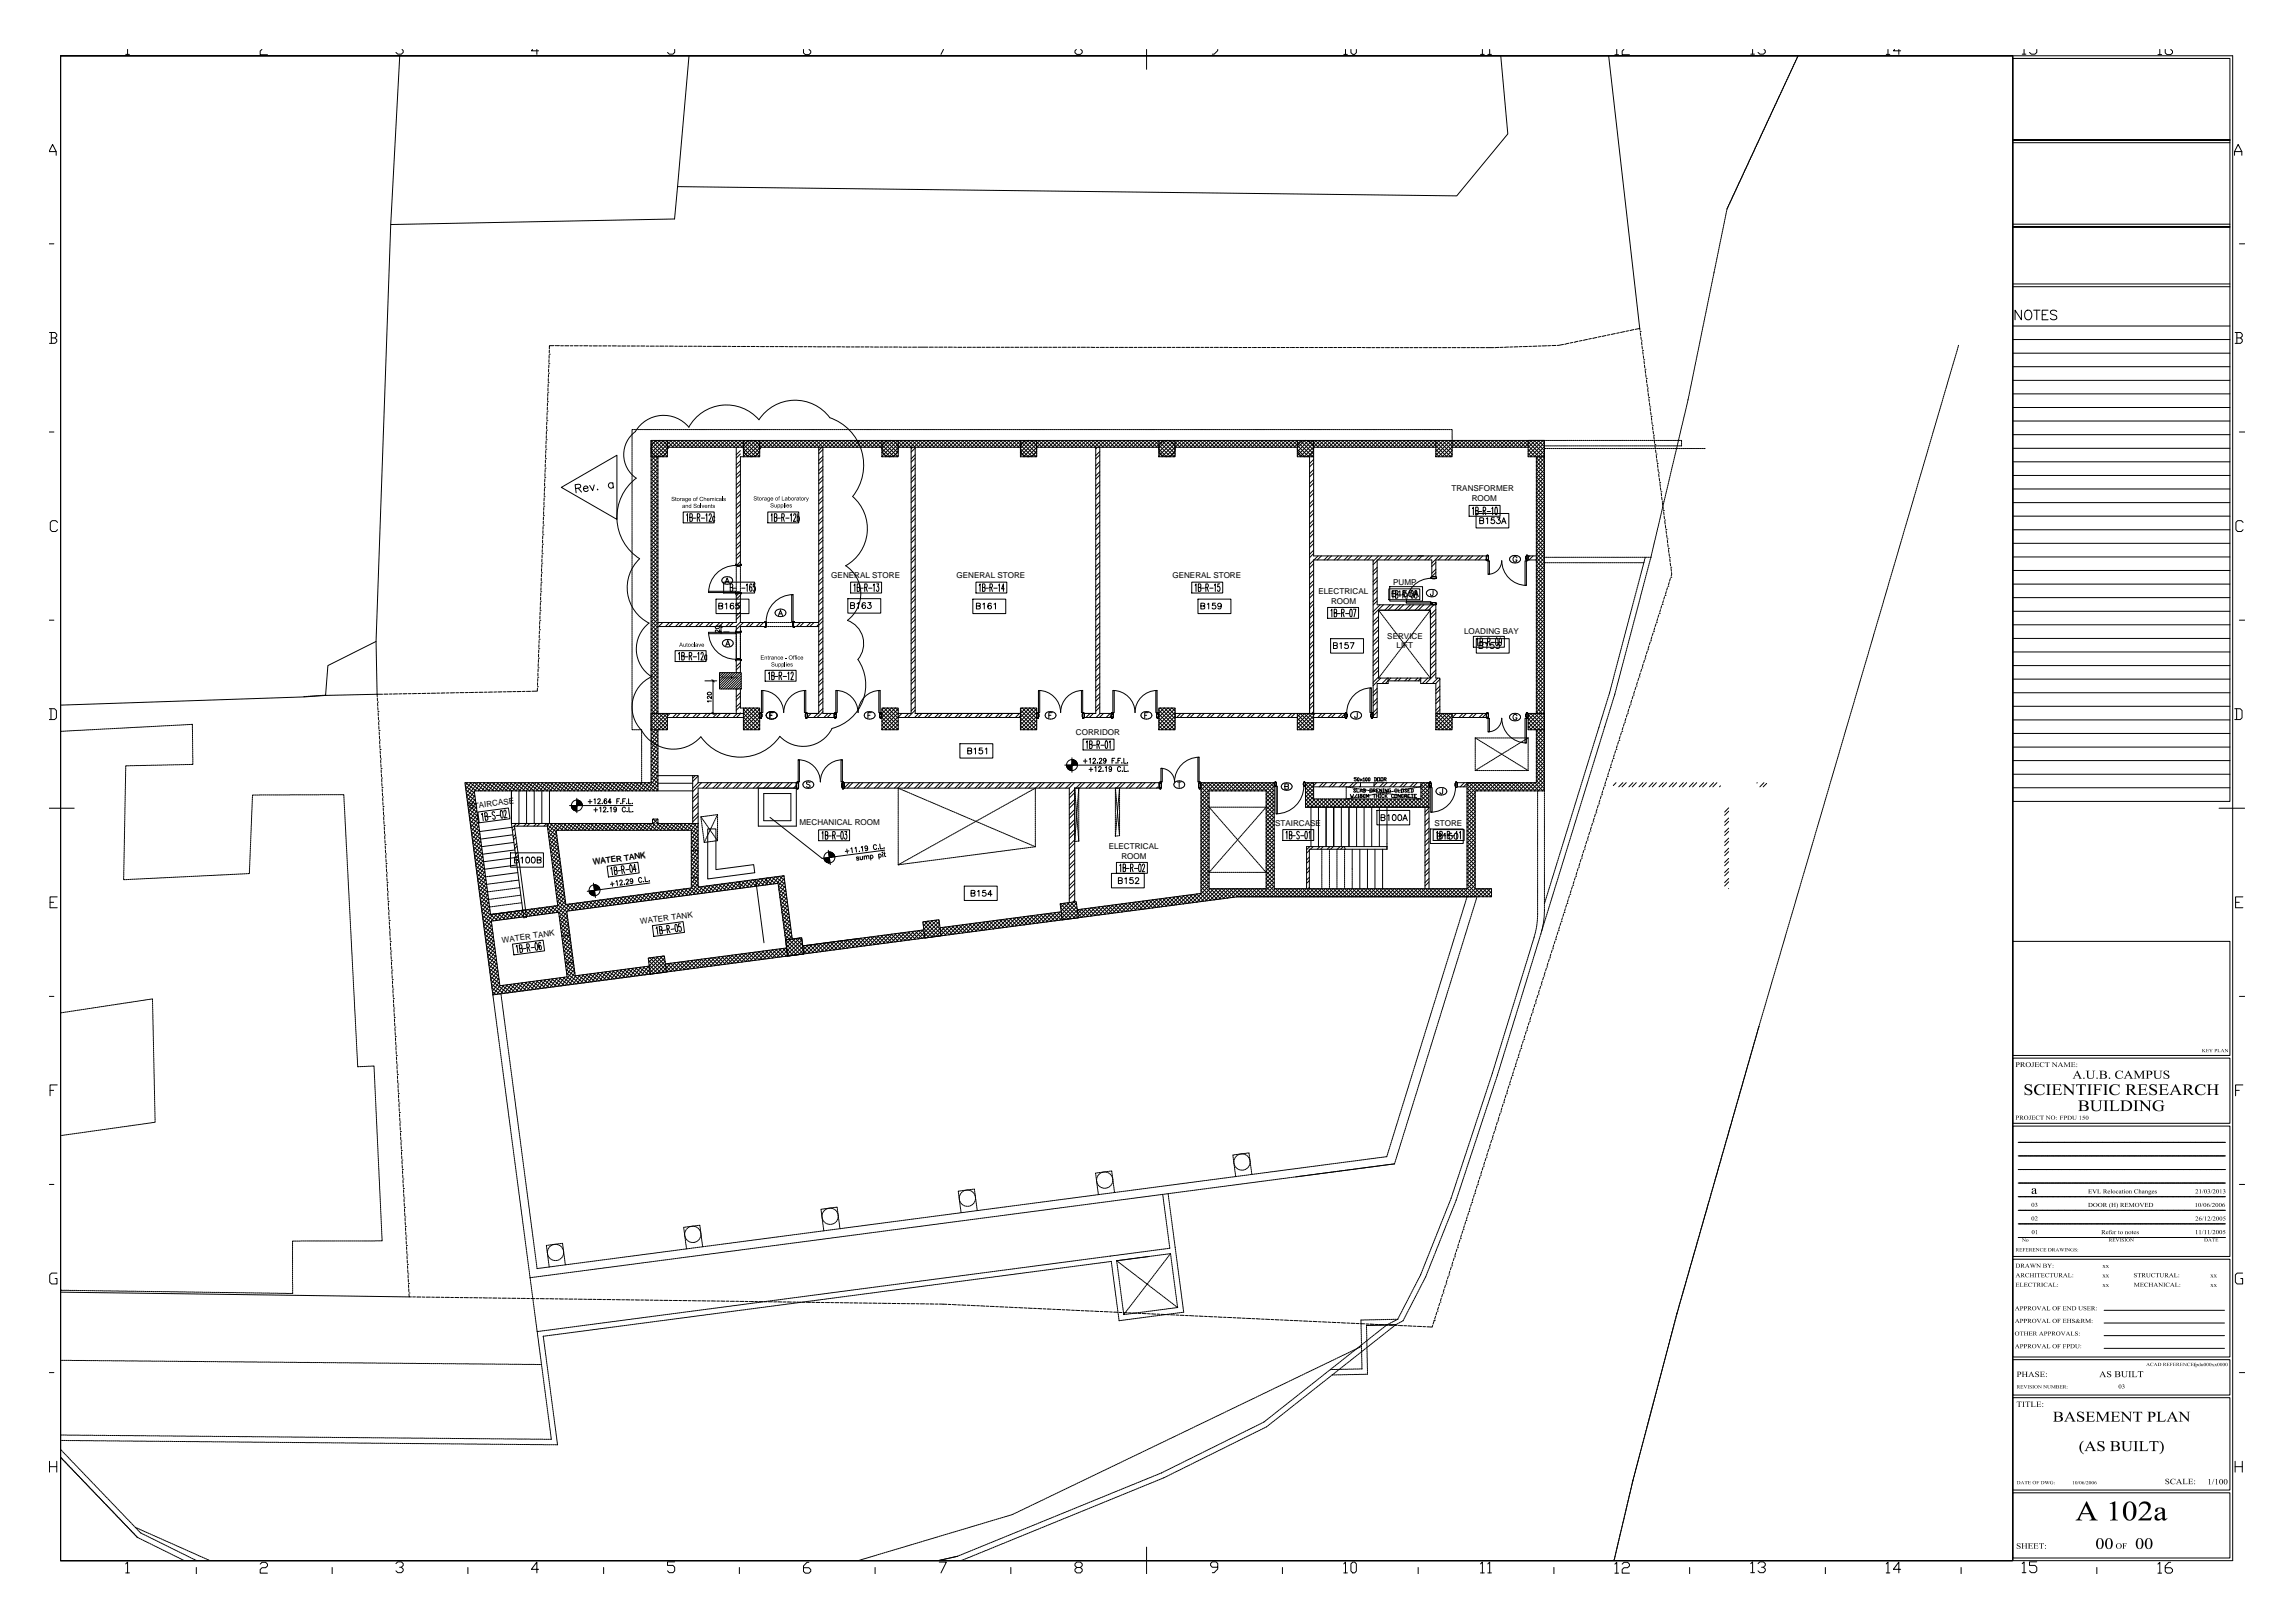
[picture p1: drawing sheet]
<svg xmlns="http://www.w3.org/2000/svg" width="841mm" height="594mm" viewBox="0 0 841 594" stroke-linecap="round" stroke-linejoin="round" font-family="sans-serif">
<defs><g id="words">
<g font-size="3">
<text x="531.9" y="180">TRANSFORMER</text>
<text x="539.4" y="183.6">ROOM</text>
<text x="304.6" y="211.7">GENERAL STORE</text>
<text x="350.5" y="211.7">GENERAL STORE</text>
<text x="429.7" y="211.7">GENERAL STORE</text>
<text x="510.6" y="214.2">PUMP</text>
<text x="483.1" y="217.5">ELECTRICAL</text>
<text x="487.8" y="221.2">ROOM</text>
<text x="508.4" y="234">SERVICE</text>
<text x="536.5" y="232.4">LOADING BAY</text>
<text x="511.8" y="237.5">LIFT</text>
<text x="394.3" y="269.3">CORRIDOR</text>
<text x="171.9" y="296.4" transform="rotate(-7 171.9 296.4)">STAIRCASE</text>
<text x="293" y="302.1">MECHANICAL ROOM</text>
<text x="467.2" y="302.5">STAIRCASE</text>
<text x="525.7" y="302.5">STORE</text>
<text x="406.3" y="311.1">ELECTRICAL</text>
<text x="217.4" y="316.7" transform="rotate(-8 217.4 316.7)">WATER TANK</text>
<text x="410.9" y="314.6">ROOM</text>
<text x="234.7" y="338.4" transform="rotate(-7 234.7 338.4)">WATER TANK</text>
<text x="184.1" y="345.2" transform="rotate(-7 184.1 345.2)">WATER TANK</text>
</g>
</g></defs>
<!-- layer: BW-GEN-HATCH -->
<g fill="none" stroke="#000" stroke-width=".37">
<path d="M238.6 166.9l2.5 2.5M238.6 165.6l2.5 2.4M238.6 164.1l3.2 3.2M238.6 162.7l4.6 4.6M238.6 161.3l6 6M238.6 179.6l2.5 2.5M238.6 178.2l2.5 2.5M238.6 176.8l2.5 2.5M238.6 175.4l2.5 2.5M238.6 174l2.5 2.5M238.6 172.6l2.5 2.5M238.6 171.2l2.5 2.4"/>
<path d="M238.6 169.7l2.5 2.5M238.6 168.3l2.5 2.5M238.9 161.3l-.3 .4M240 161.3l4.6 4.6M240.3 161.3l-1.7 1.8M241.1 169l-2.5 2.5M241.1 170.4l-2.5 2.5M241.1 171.8l-2.5 2.5M241.1 174.7l-2.5 2.5M241.1 176.1l-2.5 2.4M241.1 177.4l-2.5 2.5M241.1 167.6l-2.5 2.5"/>
<path d="M241.1 173.3l-2.5 2.4M241.1 178.9l-2.5 2.4M241.4 161.3l3.2 3.2M241.8 161.3l-3.2 3.2M242.8 161.3l2.5 2.5M243.2 161.3l-4.6 4.6M244.2 161.3l2.5 2.5M244.6 161.3l-6 6M244.6 164.1l-3.2 3.2M244.6 165.6l-1.8 1.7M244.6 166.9l-.4 .4M245.6 161.3l2.5 2.5"/>
<path d="M246 161.3l-7.4 7.4M247 161.3l2.5 2.5M247.4 161.3l-2.5 2.5M248.5 161.3l2.4 2.5M248.8 161.3l-2.5 2.5M249.9 161.3l2.5 2.5M250.2 161.3l-2.5 2.5M251.3 161.3l2.5 2.5M251.6 161.3l-2.5 2.5M252.7 161.3l2.5 2.5M253 161.3l-2.5 2.5M254.1 161.3l2.5 2.5"/>
<path d="M254.4 161.3l-2.5 2.5M255.5 161.3l2.5 2.5M255.8 161.3l-2.5 2.5M256.9 161.3l2.5 2.5M257.2 161.3l-2.5 2.5M258.3 161.3l2.5 2.5M258.6 161.3l-2.4 2.5M259.7 161.3l2.5 2.5M260.1 161.3l-2.5 2.5M261.1 161.3l2.5 2.5M261.5 161.3l-2.5 2.5M262.5 161.3l2.5 2.5"/>
<path d="M262.9 161.3l-2.5 2.5M263.9 161.3l2.5 2.5M264.3 161.3l-2.5 2.5M265.4 161.3l2.4 2.5M265.7 161.3l-2.5 2.5M266.8 161.3l2.5 2.5M267.1 161.3l-2.5 2.5M268.2 161.3l2.5 2.5M268.5 161.3l-2.5 2.5M269.6 161.3l2.4 2.5M269.9 161.3l-2.5 2.5M271 161.3l6 6"/>
<path d="M271.3 161.3l-2.5 2.5M271.3 165l-1.5 1.6M271.3 168.8l-1.5 1.5M271.3 172.5l-1.5 1.4M271.3 176.1l-1.5 1.5M271.3 179.8l-1.5 1.5M271.3 166.3l-1.5 1.5M271.3 170l-1.5 1.5M271.3 173.7l-1.5 1.5M271.3 177.4l-1.5 1.4M272.4 161.3l6 6M272.4 167l.3 .3"/>
<path d="M272.4 165.6l1.7 1.7M272.4 164.2l3.1 3.1M272.7 161.3l-2.5 2.5M273.8 161.3l4.6 4.6M274.1 161.3l-2.5 2.5M275.2 161.3l3.2 3.2M275.5 161.3l-3.1 3.1M276.6 161.3l2.5 2.5M277 161.3l-4.6 4.5M278 161.3l2.5 2.5M278.4 161.3l-6 5.9M278.4 164.1l-3.2 3.2"/>
<path d="M278.4 165.5l-1.8 1.8M278.4 166.9l-.4 .4M279.4 161.3l2.5 2.5M279.8 161.3l-6 6M280.8 161.3l2.5 2.5M281.1 161.3l-2.4 2.5M282.2 161.3l2.5 2.5M282.6 161.3l-2.5 2.5M283.6 161.3l2.5 2.5M284 161.3l-2.5 2.5M285 161.3l2.5 2.5M285.4 161.3l-2.5 2.5"/>
<path d="M286.4 161.3l2.5 2.5M286.8 161.3l-2.5 2.5M287.8 161.3l2.5 2.5M288.2 161.3l-2.5 2.5M289.3 161.3l2.4 2.5M289.6 161.3l-2.5 2.5M290.7 161.3l2.5 2.5M291 161.3l-2.5 2.5M292.1 161.3l2.5 2.5M292.4 161.3l-2.5 2.5M293.5 161.3l2.5 2.5M293.8 161.3l-2.4 2.5"/>
<path d="M294.9 161.3l2.5 2.5M295.2 161.3l-2.5 2.5M296.3 161.3l2.5 2.5M296.6 161.3l-2.5 2.5M297.7 161.3l2.5 2.5M298 161.3l-2.5 2.5M299.1 161.3l2.5 2.5M299.4 161.3l-2.4 2.5M300.5 161.3l2.5 2.5M300.9 161.3l-2.5 2.5M301.6 167.2l-1.6 1.4M301.6 170.8l-1.6 1.5"/>
<path d="M301.6 174.5l-1.6 1.5M301.6 178.2l-1.6 1.5M301.6 164.7l-1.6 1.5M301.6 168.4l-1.6 1.5M301.6 172.1l-1.6 1.5M301.6 175.8l-1.6 1.4M301.6 179.4l-1.6 1.6M301.9 161.3l2.5 2.5M302.3 161.3l-2.5 2.5M303.3 161.3l2.5 2.5M303.7 161.3l-3.7 3.7M304.7 161.3l2.5 2.5"/>
<path d="M305.1 161.3l-2.5 2.5M306.2 161.3l2.4 2.5M306.5 161.3l-2.5 2.5M307.6 161.3l2.5 2.5M307.9 161.3l-2.5 2.5M309 161.3l2.5 2.5M309.3 161.3l-2.5 2.5M310.4 161.3l2.5 2.5M310.7 161.3l-2.5 2.5M311.8 161.3l2.5 2.5M312.1 161.3l-2.5 2.5M313.2 161.3l2.5 2.5"/>
<path d="M313.5 161.3l-2.5 2.5M314.6 161.3l2.5 2.5M314.9 161.3l-2.5 2.5M316 161.3l2.5 2.5M316.3 161.3l-2.4 2.5M317.4 161.3l2.5 2.5M317.8 161.3l-2.5 2.5M318.8 161.3l2.5 2.5M319.2 161.3l-2.5 2.5M320.2 161.3l2.5 2.5M320.6 161.3l-2.5 2.5M321.6 161.3l6 6"/>
<path d="M322 161.3l-2.5 2.5M323 161.3l6 6M323.2 165.7l1.6 1.6M323.2 164.3l3 3M323.4 161.3l-2.5 2.5M324.5 161.3l4.7 4.7M324.8 161.3l-2.5 2.5M325.9 161.3l3.3 3.3M326.2 161.3l-3 3M327.3 161.3l2.4 2.5M327.6 161.3l-4.4 4.4M328.6 161.3l2.5 2.5"/>
<path d="M329 161.3l-5.8 5.8 .2 .2M329.2 165.4l-1.9 1.9M329.2 164l-3.3 3.3M329.2 166.8l-.6 .5M330.1 161.3l2.4 2.5M330.4 161.3l-5.9 6M331.5 161.3l2.5 2.5M331.8 161.3l-2.5 2.5M332.9 161.3l2.5 2.5M333.2 161.3l-2.5 2.5M334.3 161.3l2.5 2.5M334.4 163.8l-.5 .6"/>
<path d="M334.6 161.3l-2.4 2.5M335.4 166.6l-1.5 1.4M335.4 170.3l-1.5 1.4M335.4 173.9l-1.5 1.6M335.4 177.6l-1.5 1.5M335.4 164.1l-1.5 1.5M335.4 167.8l-1.5 1.5M335.4 171.5l-1.5 1.5M335.4 175.2l-1.5 1.5M335.4 178.9l-1.5 1.5M335.7 161.3l2.5 2.5M336.1 161.3l-2.5 2.5"/>
<path d="M337.1 161.3l2.5 2.5M337.5 161.3l-2.5 2.5M338.5 161.3l2.5 2.5M338.9 161.3l-2.5 2.5M339.9 161.3l2.5 2.5M340.2 161.3l-2.4 2.5M341.3 161.3l2.5 2.5M341.7 161.3l-2.5 2.5M342.7 161.3l2.5 2.5M343.1 161.3l-2.5 2.5M344.1 161.3l2.5 2.5M344.5 161.3l-2.5 2.5"/>
<path d="M345.5 161.3l2.5 2.5M345.9 161.3l-2.5 2.5M347 161.3l2.4 2.5M347.3 161.3l-2.5 2.5M348.4 161.3l2.5 2.5M348.7 161.3l-2.5 2.5M349.8 161.3l2.5 2.5M350.1 161.3l-2.5 2.5M351.2 161.3l2.5 2.5M351.5 161.3l-2.4 2.5M352.6 161.3l2.5 2.5M352.9 161.3l-2.5 2.5"/>
<path d="M354 161.3l2.5 2.5M354.3 161.3l-2.5 2.5M355.4 161.3l2.5 2.5M355.7 161.3l-2.5 2.5M356.8 161.3l2.5 2.5M357.1 161.3l-2.4 2.5M358.2 161.3l2.5 2.5M358.6 161.3l-2.5 2.5M359.6 161.3l2.5 2.5M360 161.3l-2.5 2.5M361 161.3l2.5 2.5M361.4 161.3l-2.5 2.5"/>
<path d="M362.4 161.3l2.5 2.5M362.8 161.3l-2.5 2.5M363.8 161.3l2.5 2.5M364.2 161.3l-2.5 2.5M365.3 161.3l2.4 2.5M365.6 161.3l-2.5 2.5M366.7 161.3l2.5 2.5M367 161.3l-2.5 2.5M368.1 161.3l2.5 2.5M368.4 161.3l-2.5 2.5M369.5 161.3l2.5 2.5M369.8 161.3l-2.5 2.5"/>
<path d="M370.9 161.3l2.5 2.5M371.2 161.3l-2.5 2.5M372.3 161.3l6 6M372.6 161.3l-2.5 2.5M373.7 161.3l6 6M373.9 167.2l.1 .1M373.9 165.8l1.5 1.5M373.9 164.4l3 2.9M374 161.3l-2.5 2.5M375.1 161.3l4.8 4.8M375.4 161.3l-2.4 2.5M376.5 161.3l3.4 3.4"/>
<path d="M376.9 161.3l-3 2.9M377.9 161.3l2.5 2.5M378.3 161.3l-4.4 4.3M379.3 161.3l2.5 2.5M379.7 161.3l-5.8 5.7M379.9 163.9l-3.4 3.4M379.9 165.3l-2 2M379.9 166.7l-.6 .6M380.7 161.3l2.5 2.5M381.1 161.3l-6 6M382.2 161.3l2.4 2.5M382.5 161.3l-2.5 2.5"/>
<path d="M383.6 161.3l2.5 2.5M383.9 161.3l-2.5 2.5M385 161.3l2.4 2.5M385.3 161.3l-2.5 2.5M386.3 161.3l2.5 2.5M386.7 161.3l-2.5 2.5M387.8 161.3l2.4 2.5M388.1 161.3l-2.5 2.5M389.2 161.3l2.5 2.5M389.5 161.3l-2.5 2.5M390.6 161.3l2.5 2.5M390.9 161.3l-2.5 2.5"/>
<path d="M392 161.3l2.5 2.5M392.3 161.3l-2.4 2.5M393.4 161.3l2.5 2.5M393.8 161.3l-2.5 2.5M394.8 161.3l2.5 2.5M395.2 161.3l-2.5 2.5M396.2 161.3l2.5 2.5M396.6 161.3l-2.5 2.5M397.6 161.3l2.5 2.5M397.9 161.3l-2.4 2.5M399 161.3l2.5 2.5M399.4 161.3l-2.5 2.5"/>
<path d="M400.4 161.3l2.5 2.5M400.8 161.3l-2.5 2.5M401.8 161.3l2.5 2.5M402.1 163.8l-.6 .6M402.2 161.3l-2.5 2.5M403 165.4l-1.5 1.5M403 169.1l-1.5 1.5M403 172.8l-1.5 1.5M403 176.5l-1.5 1.5M403 166.6l-1.5 1.5M403 170.3l-1.5 1.5M403 174l-1.5 1.5"/>
<path d="M403 177.7l-1.5 1.5M403.2 161.3l2.5 2.5M403.6 161.3l-2.5 2.5M404.6 161.3l2.5 2.5M405 161.3l-2.5 2.5M406.1 161.3l2.4 2.5M406.4 161.3l-2.5 2.5M407.5 161.3l2.5 2.5M407.8 161.3l-2.5 2.5M408.9 161.3l2.5 2.5M409.2 161.3l-2.5 2.5M410.3 161.3l2.5 2.5"/>
<path d="M410.6 161.3l-2.5 2.5M411.7 161.3l2.5 2.5M412 161.3l-2.5 2.5M413.1 161.3l2.5 2.5M413.4 161.3l-2.5 2.5M414.5 161.3l2.5 2.5M414.8 161.3l-2.5 2.5M415.9 161.3l2.5 2.5M416.2 161.3l-2.4 2.5M417.3 161.3l2.5 2.5M417.7 161.3l-2.5 2.5M418.7 161.3l2.5 2.5"/>
<path d="M419.1 161.3l-2.5 2.5M420.1 161.3l2.5 2.5M420.5 161.3l-2.5 2.5M421.5 161.3l2.5 2.5M421.9 161.3l-2.5 2.5M423 161.3l5.9 6M423.3 161.3l-2.5 2.5M424.4 161.3l5.9 6M424.7 167.2v.1M424.7 165.8l1.4 1.5M424.7 164.5l2.8 2.8M424.7 161.3l-2.5 2.5"/>
<path d="M425.8 161.3l4.8 4.9M426.1 161.3l-2.5 2.5M427.2 161.3l3.4 3.5M427.5 161.3l-2.8 2.9M428.6 161.3l2.5 2.5M428.9 161.3l-4.2 4.3M430 161.3l2.5 2.5M430.3 161.3l-5.6 5.6M430.6 163.8l-3.4 3.5M430.6 165.2l-2 2.1M430.6 166.6l-.6 .7M431.4 161.3l2.5 2.5"/>
<path d="M431.7 161.3l-5.9 6M432.8 161.3l2.5 2.5M433.1 161.3l-2.4 2.5M434.2 161.3l2.5 2.5M434.6 161.3l-2.5 2.5M435.6 161.3l2.5 2.5M436 161.3l-2.5 2.5M437 161.3l2.5 2.5M437.4 161.3l-2.5 2.5M438.4 161.3l2.5 2.5M438.8 161.3l-2.5 2.5M439.8 161.3l2.5 2.5"/>
<path d="M440.2 161.3l-2.5 2.5M441.3 161.3l2.4 2.5M441.6 161.3l-2.5 2.5M442.7 161.3l2.4 2.5M443 161.3l-2.5 2.5M444 161.3l2.5 2.5M444.4 161.3l-2.5 2.5M445.4 161.3l2.5 2.5M445.8 161.3l-2.5 2.5M446.9 161.3l2.4 2.5M447.2 161.3l-2.5 2.5M448.3 161.3l2.5 2.5"/>
<path d="M448.6 161.3l-2.5 2.5M449.7 161.3l2.5 2.5M450 161.3l-2.5 2.5M451.1 161.3l2.5 2.5M451.4 161.3l-2.4 2.5M452.5 161.3l2.5 2.5M452.9 161.3l-2.5 2.5M453.9 161.3l2.5 2.5M454.3 161.3l-2.5 2.5M455.3 161.3l2.5 2.5M455.6 161.3l-2.4 2.5M456.7 161.3l2.5 2.5"/>
<path d="M457 161.3l-2.4 2.5M458.1 161.3l2.5 2.5M458.5 161.3l-2.5 2.5M459.5 161.3l2.5 2.5M459.9 161.3l-2.5 2.5M460.9 161.3l2.5 2.5M461.3 161.3l-2.5 2.5M462.3 161.3l2.5 2.5M462.7 161.3l-2.5 2.5M463.8 161.3l2.4 2.5M464.1 161.3l-2.5 2.5M465.2 161.3l2.5 2.5"/>
<path d="M465.5 161.3l-2.5 2.5M466.6 161.3l2.5 2.5M466.9 161.3l-2.5 2.5M468 161.3l2.5 2.5M468.3 161.3l-2.4 2.5M469.4 161.3l2.5 2.5M469.7 161.3l-2.5 2.5M470.8 161.3l2.5 2.5M471.1 161.3l-2.5 2.5M472.2 161.3l2.5 2.5M472.5 161.3l-2.5 2.5M473.6 161.3l6 6"/>
<path d="M473.9 161.3l-2.4 2.5M475 161.3l6 6M475.4 161.3l-2.5 2.5M475.4 165.9l1.4 1.4M475.4 164.5l2.8 2.8M476.4 161.3l5 5M476.8 161.3l-2.5 2.5M477.8 161.3l3.6 3.6M478.2 161.3l-2.8 2.8M479.2 161.3l2.5 2.5M479.6 161.3l-4.2 4.2M479.9 167.3h.1"/>
<path d="M480.6 161.3l2.5 2.5M481 161.3l-5.6 5.6M481.4 168.3l-1.5 1.5M481.4 172l-1.5 1.5M481.4 175.7l-1.5 1.5M481.4 179.4l-1.5 1.5M481.4 169.5l-1.5 1.5M481.4 173.2l-1.5 1.5M481.4 176.9l-1.5 1.5M481.4 165.1l-2.2 2.2M481.4 166.5l-.8 .8M482.1 161.3l2.4 2.5"/>
<path d="M482.4 161.3l-6 6M483.5 161.3l2.5 2.5M483.8 161.3l-6 6M484.9 161.3l2.5 2.5M485.2 161.3l-2.5 2.5M486.3 161.3l2.5 2.5M486.6 161.3l-2.5 2.5M487.7 161.3l2.4 2.5M488 161.3l-2.5 2.5M489.1 161.3l2.5 2.5M489.4 161.3l-2.5 2.5M490.5 161.3l2.5 2.5"/>
<path d="M490.8 161.3l-2.5 2.5M491.9 161.3l2.5 2.5M492.2 161.3l-2.4 2.5M493.3 161.3l2.5 2.5M493.7 161.3l-2.5 2.5M494.7 161.3l2.5 2.5M495.1 161.3l-2.5 2.5M496.1 161.3l2.5 2.5M496.5 161.3l-2.5 2.5M497.5 161.3l2.5 2.5M497.9 161.3l-2.5 2.5M499 161.3l2.4 2.5"/>
<path d="M499.3 161.3l-2.5 2.5M500.4 161.3l2.4 2.5M500.7 161.3l-2.5 2.5M501.7 161.3l2.5 2.5M502.1 161.3l-2.5 2.5M503.1 161.3l2.5 2.5M503.5 161.3l-2.5 2.5M504.6 161.3l2.4 2.5M504.9 161.3l-2.5 2.5M506 161.3l2.5 2.5M506.3 161.3l-2.5 2.5M507.4 161.3l2.5 2.5"/>
<path d="M507.7 161.3l-2.5 2.5M508.8 161.3l2.5 2.5M509.1 161.3l-2.4 2.5M510.2 161.3l2.5 2.5M510.6 161.3l-2.5 2.5M511.6 161.3l2.5 2.5M512 161.3l-2.5 2.5M513 161.3l2.5 2.5M513.3 161.3l-2.4 2.5M514.4 161.3l2.5 2.5M514.7 161.3l-2.4 2.5M515.8 161.3l2.5 2.5"/>
<path d="M516.2 161.3l-2.5 2.5M517.2 161.3l2.5 2.5M517.6 161.3l-2.5 2.5M518.6 161.3l2.5 2.5M519 161.3l-2.5 2.5M520 161.3l2.5 2.5M520.4 161.3l-2.5 2.5M521.4 161.3l2.5 2.5M521.8 161.3l-2.5 2.5M522.9 161.3l2.4 2.5M523.2 161.3l-2.5 2.5M524.3 161.3l5.9 6"/>
<path d="M524.6 161.3l-2.5 2.5M525.7 161.3l5.9 6M526 161.3l-2.5 2.5M526.2 166l1.2 1.3M526.2 164.6l2.6 2.7M527.1 161.3l5 5.1M527.4 161.3l-2.5 2.5M528.5 161.3l3.6 3.7-2.2 2.3M528.8 161.3l-2.6 2.7M529.9 161.3l2.5 2.5M530.2 161.3l-4 4.1M531.3 161.3l2.5 2.5"/>
<path d="M531.6 161.3l-5.4 5.5M532.1 166.4l-.8 .9M532.7 161.3l2.5 2.5M533 161.3l-5.9 6M534.1 161.3l2.5 2.5M534.5 161.3l-6 6M535.5 161.3l2.5 2.5M535.9 161.3l-2.5 2.5M536.9 161.3l2.5 2.5M537.3 161.3l-2.5 2.5M538.3 161.3l2.5 2.5M538.7 161.3l-2.5 2.5"/>
<path d="M539.8 161.3l2.4 2.5M540.1 161.3l-2.5 2.5M541.2 161.3l2.5 2.5M541.5 161.3l-2.5 2.5M542.6 161.3l2.5 2.5M542.9 161.3l-2.5 2.5M544 161.3l2.5 2.5M544.3 161.3l-2.5 2.5M545.4 161.3l2.4 2.5M545.7 161.3l-2.5 2.5M546.8 161.3l2.5 2.5M547.1 161.3l-2.5 2.5"/>
<path d="M548.2 161.3l2.5 2.5M548.5 161.3l-2.5 2.5M549.6 161.3l2.5 2.5M549.9 161.3l-2.4 2.5M551 161.3l2.5 2.5M551.4 161.3l-2.5 2.5M552.4 161.3l2.5 2.5M552.8 161.3l-2.5 2.5M553.8 161.3l2.5 2.5M554.2 161.3l-2.5 2.5M555.2 161.3l2.5 2.5M555.6 161.3l-2.5 2.5"/>
<path d="M556.6 161.3l2.5 2.5M557 161.3l-2.5 2.5M558.1 161.3l7.9 7.9-3 3M558.4 161.3l-2.5 2.5M559.4 161.3l6.6 6.5-3 3M559.8 161.3l-2.5 2.5M560 164.7l2.6 2.6M560 166.1l1.2 1.2M560.8 161.3l5.2 5.1M561.2 161.3l-2.5 2.5M562.2 161.3l3.8 3.7-3 3M562.6 161.3l-2.6 2.6"/>
<path d="M563 169.1l3 2.9-3 3M563 170.5l3 2.9-3 3M563 177.5l3 3-3 3M563 178.9l3 2.9-3 3.1M563 176.1l3 3M563 174.7l3 3M563 173.3l3 3M563 171.9l3 3M563 167.7l3 3M563.7 161.3l2.3 2.3M564 161.3l-4 4M565.1 161.3l.9 .9"/>
<path d="M565.4 161.3l-5.4 5.4M566 166.4l-3 3M566 170.6l-3 3M566 174.8l-3 3M566 176.2l-3 3M566 177.7l-3 2.9M566 179.1l-3 2.9M566 162.2l-5.2 5.1M566 163.6l-3.8 3.7M238.6 199.3l2.5 2.5M238.6 197.9l2.5 2.5M238.6 196.5l2.5 2.5"/>
<path d="M238.6 195.1l2.5 2.5M238.6 193.7l2.5 2.5M238.6 192.3l2.5 2.5M238.6 190.9l2.5 2.5M238.6 189.5l2.5 2.4M238.6 188l2.5 2.5M238.6 186.6l2.5 2.5M238.6 185.2l2.5 2.5M238.6 183.8l2.5 2.5M238.6 182.4l2.5 2.5M238.6 181l2.5 2.5M241.1 192.9l-2.5 2.5"/>
<path d="M241.1 194.3l-2.5 2.5M241.1 195.7l-2.5 2.5M241.1 198.6l-2.5 2.5M241.1 200l-2.5 2.5M241.1 181.7l-2.5 2.5M241.1 183.1l-2.5 2.5M241.1 187.3l-2.5 2.5M241.1 180.3l-2.5 2.5M241.1 184.5l-2.5 2.5M241.1 185.9l-2.5 2.5M241.1 188.7l-2.5 2.5M241.1 190.1l-2.5 2.5"/>
<path d="M241.1 191.5l-2.5 2.5M241.1 197.2l-2.5 2.4M271.3 183.5l-1.5 1.5M271.3 187.2l-1.5 1.5M271.3 190.9l-1.5 1.5M271.3 194.6l-1.5 1.5M271.3 198.3l-1.5 1.5M271.3 181l-1.5 1.6M271.3 184.8l-1.5 1.5M271.3 188.5l-1.5 1.4M271.3 192.1l-1.5 1.5M271.3 195.8l-1.5 1.5"/>
<path d="M271.3 199.5l-1.5 1.5M301.6 181.9l-1.6 1.5M301.6 185.6l-1.6 1.5M301.6 189.3l-1.6 1.5M301.6 193l-1.6 1.5M301.6 196.7l-1.6 1.5M301.6 183.2l-1.6 1.4M301.6 186.8l-1.6 1.5M301.6 190.5l-1.6 1.5M301.6 194.2l-1.6 1.5M301.6 197.9l-1.6 1.5M335.4 181.3l-1.5 1.5"/>
<path d="M335.4 185l-1.5 1.5M335.4 188.7l-1.5 1.5M335.4 192.4l-1.5 1.5M335.4 196.1l-1.5 1.5M335.4 199.8l-1.5 1.5M335.4 182.6l-1.5 1.5M335.4 186.3l-1.5 1.4M335.4 189.9l-1.5 1.6M335.4 193.7l-1.5 1.4M335.4 197.3l-1.5 1.5M403 180.2l-1.5 1.4M403 183.8l-1.5 1.6"/>
<path d="M403 187.6l-1.5 1.4M403 191.2l-1.5 1.5M403 194.9l-1.5 1.5M403 198.6l-1.5 1.5M403 181.4l-1.5 1.5M403 185.1l-1.5 1.5M403 188.8l-1.5 1.5M403 192.5l-1.5 1.5M403 196.2l-1.5 1.4M403 199.8l-1.5 1.6M481.4 183.1l-1.5 1.5M481.4 186.8l-1.5 1.4"/>
<path d="M481.4 190.4l-1.5 1.5M481.4 194.1l-1.5 1.6M481.4 197.9l-1.5 1.4M481.4 180.6l-1.5 1.5M481.4 184.3l-1.5 1.5M481.4 188l-1.5 1.5M481.4 191.7l-1.5 1.5M481.4 195.4l-1.5 1.5M481.4 199.1l-1.5 1.5M563 181.7l3 3-3 2.9M563 180.3l3 3-3 3M563 188.8l3 2.9-3 3"/>
<path d="M563 190.2l3 2.9-3 3M563 193l3 2.9-3 3M563 197.2l3 2.9-3 3M563 198.6l3 3M563 195.8l3 3M563 194.4l3 3M563 191.6l3 3M563 187.4l3 3M563 186l3 3M563 184.6l3 2.9M563 183.2l3 2.9M566 186.1l-3 3"/>
<path d="M566 187.5l-3 3M566 188.9l-3 3M566 190.3l-3 3M566 194.5l-3 3M566 197.3l-3 3M566 198.7l-3 3M238.6 219l2.5 2.5M238.6 217.6l2.5 2.5M238.6 216.2l2.5 2.5M238.6 214.8l2.5 2.5M238.6 213.4l2.5 2.4M238.6 211.9l2.5 2.5"/>
<path d="M238.6 210.6l2.5 2.4M238.6 209.2l2.5 2.5M238.6 207.8l2.5 2.5M238.6 206.4l2.5 2.4M238.6 204.9l2.5 2.5M238.6 203.5l2.5 2.5M238.6 202.1l2.5 2.5M238.6 200.7l2.5 2.5M241.1 201.4l-2.5 2.5M241.1 204.2l-2.5 2.5M241.1 205.6l-2.5 2.5M241.1 207l-2.5 2.5"/>
<path d="M241.1 211.2l-2.5 2.5M241.1 212.6l-2.5 2.5M241.1 215.5l-2.5 2.5M241.1 216.9l-2.5 2.5M241.1 202.8l-2.5 2.5M241.1 208.4l-2.5 2.5M241.1 209.8l-2.5 2.5M241.1 214.1l-2.5 2.4M241.1 218.3l-2.5 2.5M241.1 219.7l-2.5 2.5M270.9 217.2l-1.1 1.1M271.3 202l-1.5 1.5"/>
<path d="M271.3 205.7l-1.3 1.3M271.3 203.2l-1.5 1.5M271.3 206.9l-.1 .1M271.3 218l-1.5 1.5M301.6 200.4l-1.6 1.5M301.6 204.1l-1.6 1.5M301.6 207.8l-1.6 1.5M301.6 211.5l-1.6 1.5M301.6 215.2l-1.6 1.4M301.6 218.8l-1.6 1.5M301.6 201.6l-1.6 1.5M301.6 205.3l-1.6 1.5"/>
<path d="M301.6 209l-1.6 1.5M301.6 212.7l-1.6 1.5M301.6 216.4l-1.6 1.5M335.4 203.5l-1.5 1.5M335.4 207.2l-1.5 1.5M335.4 210.9l-1.5 1.5M335.4 214.6l-1.5 1.5M335.4 218.3l-1.5 1.5M335.4 201l-1.5 1.5M335.4 204.7l-1.5 1.5M335.4 208.4l-1.5 1.5M335.4 212.1l-1.5 1.5"/>
<path d="M335.4 215.8l-1.5 1.5M335.4 219.5l-1.5 1.5M403 202.3l-1.5 1.5M403 206l-1.5 1.5M403 209.7l-1.5 1.5M403 213.4l-1.5 1.5M403 217.1l-1.5 1.5M403 203.6l-1.5 1.4M403 207.2l-1.5 1.5M403 210.9l-1.5 1.5M403 214.6l-1.5 1.5M403 218.3l-1.5 1.5"/>
<path d="M481.4 201.5l-1.5 1.5M481.4 205.2l-1.5 1.5M481.4 208.9l-1.5 1.5M481.4 212.6l-1.5 1.5M481.4 216.3l-1.5 1.5M481.4 220l-1.5 1.5M481.4 202.8l-1.5 1.4M481.4 206.4l-1.5 1.6M481.4 210.2l-1.5 1.5M481.4 213.9l-1.5 1.4M481.4 217.5l-1.5 1.5M483 203.6l-1.5 1.5"/>
<path d="M484.3 203.6l-1.6 1.5M486.7 203.6l-1.5 1.5M487.9 203.6l-1.4 1.5M490.4 203.6l-1.5 1.5M491.6 203.6l-1.5 1.5M494.1 203.6l-1.5 1.5M495.3 203.6l-1.5 1.5M497.8 203.6l-1.5 1.5M499 203.6l-1.5 1.5M501.5 203.6l-1.5 1.5M502.7 203.6l-1.5 1.5M504.7 207.8l-1.5 1.5"/>
<path d="M504.7 211.5l-1.5 1.5M504.7 215.2l-1.5 1.5M504.7 218.9l-1.5 1.5M504.7 205.3l-1.5 1.5M504.7 209l-1.5 1.5M504.7 212.7l-1.5 1.5M504.7 216.4l-1.5 1.5M505.2 203.6l-2 2M506.4 203.6l-1.5 1.5M508.9 203.6l-1.5 1.5M510.1 203.6l-1.5 1.5M512.6 203.6l-1.5 1.5"/>
<path d="M513.8 203.6l-1.5 1.5M516.3 203.6l-1.5 1.5M517.5 203.6l-1.5 1.5M520 203.6l-1.5 1.5M521.2 203.6l-1.5 1.5M523.6 203.6l-1.4 1.5M524.9 203.6l-1.5 1.5M526.2 208.5l-1.5 1.5M526.2 206l-1.5 1.5M526.2 209.7l-1.5 1.4M527.4 203.6l-2.7 2.7M528.6 203.6l-1.5 1.5"/>
<path d="M531 203.6l-1.4 1.5M532.3 203.6l-1.5 1.5M534.7 203.6l-1.5 1.5M536 203.6l-1.5 1.5M538.4 203.6l-1.5 1.5M539.7 203.6l-1.5 1.5M542.1 203.6l-1.5 1.5M543.4 203.6l-1.5 1.5M544.7 204.8l-.4 .3M560.6 203.6l-.6 .6M561.8 203.6l-1.5 1.5M563 204.9l-.2 .2"/>
<path d="M563 200.1l3 2.9-3 2.9M563 201.5l3 2.9-3 3M563 202.8l3 3-3 3M563 204.2l3 3-3 3M563 205.6l3 3-3 3M563 212.7l3 2.9-3 3M563 214.1l3 2.9-3 3M563 215.5l3 3-3 2.9M563 216.9l3 3-3 2.9M563 219.7l3 3M563 218.3l3 3M563 211.3l3 3"/>
<path d="M563 209.9l3 3M563 208.5l3 2.9M563 207.1l3 2.9M566 214.2l-3 3M566 201.6l-3 2.9M566 210l-3 3M566 211.4l-3 3M566 212.8l-3 3M238.6 231.7l2.5 2.5M238.6 228.8l2.5 2.5M238.6 220.4l2.5 2.5M238.6 238.7l2.5 2.5"/>
<path d="M238.6 237.3l2.5 2.5M238.6 235.9l2.5 2.5M238.6 234.5l2.5 2.5M238.6 233.1l2.5 2.5M238.6 230.3l2.5 2.4M238.6 227.4l2.5 2.5M238.6 226l2.5 2.5M238.6 224.6l2.5 2.5M238.6 223.2l2.5 2.5M238.6 221.8l2.5 2.5M241.1 223.9l-2.5 2.5M241.1 222.5l-2.5 2.5"/>
<path d="M241.1 228.1l-2.5 2.5M241.1 233.8l-2.5 2.4M241.1 235.1l-2.5 2.5M241.1 239.4l-2.5 2.5M241.1 221.1l-2.5 2.4M241.1 225.3l-2.5 2.5M241.1 226.7l-2.5 2.5M241.1 229.5l-2.5 2.5M241.1 230.9l-2.5 2.5M241.1 232.4l-2.5 2.4M241.1 236.5l-2.5 2.5M241.1 238l-2.5 2.4"/>
<path d="M241.7 228h-.1M242.9 228l-1.3 1.3M245.3 228l-1.4 1.5M246.6 228l-1.5 1.5M249 228l-1.5 1.5M250.2 228l-1.4 1.5M252.7 228l-1.5 1.5M254 228l-1.6 1.5M256.4 228l-1.5 1.5M257.7 228l-1.5 1.5M260.1 228l-1.5 1.5M261.3 228l-1.4 1.5"/>
<path d="M263.8 228l-1.5 1.5M265 228l-1.5 1.5M267.5 228l-1.5 1.5M268.7 228l-1.5 1.5M271.3 220.5l-1.5 1.4M271.3 224.1l-1.5 1.6M271.3 227.9l-1.6 1.6M271.3 221.7l-1.5 1.5M271.3 225.4l-1.5 1.5M272.4 228l-2.6 2.6M274.9 228l-1.5 1.5M276.1 228l-1.5 1.5"/>
<path d="M278.6 228l-1.5 1.5M279.8 228l-1.5 1.5M290.9 228l-.1 .1M293.3 228l-1.4 1.5M294.6 228l-1.5 1.5M297.1 228l-1.6 1.5M298.3 228l-1.5 1.5M300 228.7l-.7 .8M301.6 220.1l-1.6 1.5M301.6 222.5l-1.6 1.6M301.6 226.3l-1.6 1.4M301.6 229.9l-1.6 1.5"/>
<path d="M301.6 233.6l-1.6 1.5M301.6 237.3l-1.6 1.5M301.6 223.8l-1.6 1.5M301.6 227.5l-1.6 1.5M301.6 231.2l-1.6 1.4M301.6 234.9l-1.6 1.4M301.6 238.5l-1.6 1.6M335.4 222l-1.5 1.5M335.4 225.7l-1.5 1.4M335.4 229.3l-1.5 1.5M335.4 233l-1.5 1.6M335.4 236.8l-1.5 1.4"/>
<path d="M335.4 223.2l-1.5 1.5M335.4 226.9l-1.5 1.5M335.4 230.6l-1.5 1.5M335.4 234.3l-1.5 1.5M335.4 238l-1.5 1.5M403 220.8l-1.5 1.5M403 224.5l-1.5 1.5M403 228.2l-1.5 1.5M403 231.9l-1.5 1.5M403 235.6l-1.5 1.5M403 239.3l-1.5 1.4M403 222l-1.5 1.5"/>
<path d="M403 225.7l-1.5 1.5M403 229.4l-1.5 1.5M403 233.1l-1.5 1.5M403 236.8l-1.5 1.5M481.4 223.7l-1.5 1.5M481.4 227.4l-1.5 1.5M481.4 231.1l-1.5 1.5M481.4 234.8l-1.5 1.4M481.4 238.4l-1.5 1.6M481.4 221.2l-1.5 1.5M481.4 224.9l-1.5 1.5M481.4 228.6l-1.5 1.5"/>
<path d="M481.4 232.3l-1.5 1.5M481.4 236l-1.5 1.5M481.4 239.7l-1.5 1.5M504.7 220.1l-1.5 1.5M505.2 238.1l-2 2M505.2 225.8l-2 2M505.2 229.5l-2 2M505.2 233.2l-2 1.9M505.2 236.8l-2 2M505.2 227l-2 2M505.2 230.7l-2 2M505.2 234.4l-2 2"/>
<path d="M505.7 221.5l-2.5 2.6M507 221.5l-3.8 3.8M509.5 221.5l-2 2M510.7 221.5l-2 2M513.1 221.5l-2 2M514.4 221.5l-2 2M516.8 221.5l-2 2M518 221.5l-1.9 2M520.5 221.5l-2 2M521.7 221.5l-2 2M524.2 221.5l-2 2M525.5 221.5l-2 2"/>
<path d="M526.2 226.9l-2 2M526.2 224.5l-2 2M526.2 228.2l-2 2M526.2 223.3l-2 1.9M526.2 230.6l-2 2M526.2 234.3l-2 2M526.2 238l-2 2M526.2 231.8l-2 2M526.2 235.6l-2 2M526.2 239.3l-2 1.9M563 224l3 2.9-3 3M563 225.4l3 2.9-3 3"/>
<path d="M563 228.2l3 2.9-3 3M563 232.4l3 2.9-3 3M563 235.2l3 3-3 2.9M563 236.6l3 3-3 3M563 238l3 2.9-3 3.1M563 239.4l3 3-3 2.9M563 233.8l3 3M563 231l3 3M563 229.6l3 3M563 226.8l3 3M563 222.5l3 3M563 221.1l3 3"/>
<path d="M566 221.3l-3 3M566 222.7l-3 3M566 224.1l-3 3M566 225.5l-3 3M566 229.7l-3 3M566 232.5l-3 3M566 233.9l-3 3M566 236.8l-3 2.9M238.6 259.8l6 6M238.6 258.4l2.5 2.5M238.6 257l2.5 2.5M238.6 255.6l2.5 2.5"/>
<path d="M238.6 254.2l2.5 2.5M238.6 252.8l2.5 2.5M238.6 251.4l2.5 2.5M238.6 250l2.5 2.5M238.6 248.6l2.5 2.4M238.6 247.1l2.5 2.5M238.6 245.7l2.5 2.5M238.6 244.3l2.5 2.5M238.6 242.9l2.5 2.5M238.6 241.5l2.5 2.5M238.6 240.1l2.5 2.5M241.1 259.1l-2.5 2.5"/>
<path d="M241.1 253.4l-2.5 2.5M241.1 245l-2.5 2.5M241.1 246.4l-2.5 2.5M241.1 247.8l-2.5 2.5M241.1 252l-2.5 2.5M241.1 254.8l-2.5 2.5M241.1 257.7l-2.5 2.5M241.1 240.8l-2.5 2.5M241.1 242.2l-2.5 2.5M241.1 243.6l-2.5 2.5M241.1 249.2l-2.5 2.5M241.1 250.6l-2.5 2.5"/>
<path d="M241.1 256.3l-2.5 2.4M270.2 252.3l-.4 .4M271.3 242.6l-1.5 1.5M271.3 246.3l-.1 .1M271.3 253.7l-1.5 1.5M271.3 257.4l-1.5 1.5M271.3 243.9l-1.5 1.4M271.3 254.9l-1.5 1.5M271.3 258.6l-1.5 1.5M272.4 259.9l6 5.9M273.2 259.3l-.8 .8M273.3 259.3l5.1 5.1"/>
<path d="M274.6 259.3l-2.2 2.2M274.7 259.3l3.7 3.7M276 259.3l-3.6 3.6M276.1 259.3l2.3 2.3M277.4 259.3l-5 5M277.5 259.3l.9 .9M278.4 259.7l-6 6M301.6 241l-1.6 1.5M301.6 244.7l-1.6 1.5M301.6 248.4l-1.6 1.5M301.6 252.1l-1.6 1.5M301.6 255.8l-1.6 1.5"/>
<path d="M301.6 259.5l-1.6 1.5M301.6 242.3l-1.6 1.4M301.6 245.9l-1.6 1.5M301.6 249.6l-1.6 1.5M301.6 253.3l-1.6 1.5M301.6 257l-1.6 1.5M323.2 260l6 5.9M323.9 259.3l-.7 .7M323.9 259.3l5.3 5.2M325.3 259.3l-2.1 2.1 5.9 5.9M325.3 259.3l3.9 3.8M326.7 259.3l-3.5 3.5"/>
<path d="M326.8 259.3l2.4 2.4M328.1 259.3l-4.9 4.9 3.1 3.1M328.2 259.3l1 1M329.2 259.7l-6 5.9 1.7 1.7M335.4 240.4l-1.5 1.5M335.4 244.1l-1.5 1.5M335.4 247.8l-1.5 1.5M335.4 251.5l-1.5 1.5M335.4 255.2l-1.5 1.5M335.4 258.9l-1.5 1.5M335.4 241.7l-1.5 1.4M335.4 245.3l-1.5 1.5"/>
<path d="M335.4 249l-1.5 1.6M335.4 252.8l-1.5 1.4M335.4 256.4l-1.5 1.5M374.5 259.3l-.6 .6M374.6 259.3l5.3 5.3M375.9 259.3l-2 2M376 259.3l3.9 3.9M377.3 259.3l-3.4 3.4M377.4 259.3l2.5 2.5M378.8 259.3l-4.9 4.8M378.8 259.3l1.1 1.1M379.9 259.6l-6 5.9"/>
<path d="M403 246.7l-1.5 1.4M403 250.3l-1.5 1.5M403 254l-1.5 1.5M403 247.9l-1.5 1.5M403 251.6l-1.5 1.5M403 242.9l-1.5 1.6M403 257.7l-1.5 1.5M403 240.5l-1.5 1.5M403 244.2l-1.5 1.5M403 255.3l-1.5 1.4M403 258.9l-1.5 1.6M425.2 259.3l-.5 .5"/>
<path d="M425.3 259.3l5.3 5.4M428 259.3l-3.3 3.4M428.1 259.3l2.5 2.6M429.4 259.3l-4.7 4.8M429.5 259.3l1.1 1.2M430.6 259.5l-5.9 6M481.4 242.2l-1.5 1.5M481.4 245.9l-1.5 1.4M481.4 249.5l-1.5 1.6M481.4 253.3l-1.5 1.4M481.4 256.9l-1.5 1.5M481.4 243.4l-1.5 1.5"/>
<path d="M481.4 247.1l-1.5 1.5M481.4 250.8l-1.5 1.5M481.4 254.5l-1.5 1.5M481.4 258.2l-1.5 1.5M504.7 252.1l-1.5 1.5M504.7 255.8l-1.5 1.5M504.7 259.5l-1.5 1.5M504.7 253.4l-1.5 1.4M504.7 257l-1.5 1.6M505.2 240.6l-2 2M505.2 247.9l-2 2M505.2 245.5l-2 2"/>
<path d="M505.2 244.2l-2 2M505.2 241.8l-2 2M506 248.4l-2.8 2.7M508.4 248.4l-2 1.9M509.7 248.4l-2 1.9M512.1 248.4l-1 1M513.3 248.4l-.9 1M515.8 248.4l-1 1M517 248.4l-.9 1M519.5 248.4l-1 1M520.8 248.4l-1.1 1M523.2 248.4l-2 1.9"/>
<path d="M526.2 241.7l-2 2M526.2 245.4l-2 2M526.2 242.9l-2 2M526.2 246.6l-3.8 3.7M526.9 248.4l-2 1.9M527.7 251.3l-1.5 1.5M527.7 255l-1.5 1.5M527.7 258.7l-1.5 1.5M527.7 248.8l-1.6 1.5M527.7 252.5l-1.5 1.5M527.7 256.2l-1.5 1.5M527.7 259.9l-1.4 1.4"/>
<path d="M563 240.8l3 3-3 2.9M563 247.9l3 2.9-3 3M563 249.3l3 2.9-3 3M563 250.7l3 2.9-3 3M563 252.1l3 2.9-3 3M563 259.2l3 2.9-5.2 5.2M563 257.7l3 3M563 256.3l3 3M563 254.9l3 3M563 253.5l3 3M563 246.5l3 3M563 245.1l3 3"/>
<path d="M563 243.7l3 2.9M563 242.3l3 2.9M566 245.2l-3 3M566 246.6l-3 3M566 248l-3 3M566 249.4l-3 3M566 256.4l-3 3M566 257.8l-3 3M566 259.2l-6 6M238.6 261.2l6 6M238.6 266.9l.4 .4M238.6 265.5l1.8 1.8"/>
<path d="M238.6 264l3.3 3.3M238.6 262.6l4.7 4.7M238.6 267.4l2.5 1.9-2.5 3.2M238.6 279.9l2.5 1.9M238.6 278.7l2.5 1.9M238.6 276.2l2.5 1.9M238.6 274.9l2.5 1.9M238.6 273.7l2.5 1.9M238.6 272.4l2.5 1.9M238.6 271.1l2.5 1.9M238.6 269.9l2.5 1.9M238.6 268.6l2.5 1.9"/>
<path d="M238.9 267.3l-.3 .3M241.1 260.5l-2.5 2.5M241.1 268l-1-.7-1.5 1.9M241.1 267.6l-2.5 3.3M241.1 270.9l-2.5 3.2M241.1 272.5l-2.5 3.3M241.1 274.2l-2.5 3.2 2.5 1.9M241.1 275.8l-2.5 3.2M241.1 277.4l-2.5 3.3M241.1 279.1l-2.5 3.2M241.5 261.3l3.1 3.1M241.7 261.3l-3.1 3.1"/>
<path d="M242.9 261.3l1.7 1.7M243.1 261.3l-4.5 4.5M244.3 261.3l.3 .3M244.5 261.3l-5.9 5.9M244.6 265.5l-1.8 1.8M244.6 262.6l-4.7 4.7M244.6 264l-3.3 3.3M244.6 266.9l-.4 .4M245.5 261.3l-.9 1M248 261.3l-1.5 1.5M249.2 261.3l-1.5 1.5M251.7 261.3l-1.5 1.5"/>
<path d="M252.9 261.3l-1.5 1.5M255.4 261.3l-1.5 1.5M256.6 261.3l-1.5 1.5M259.1 261.3l-1.5 1.5M260.3 261.3l-1.5 1.5M262.8 261.3l-1.5 1.5M264 261.3l-1.5 1.5M266.5 261.3l-1.5 1.5M267.7 261.3l-1.5 1.5M270.2 261.3l-1.5 1.5M271.3 261.1l-.2 .2M271.4 261.3l-1.5 1.5"/>
<path d="M272.4 262.7v.1M272.4 266.9l.4 .4M272.4 265.5l1.8 1.8M272.4 264.1l3.2 3.2M272.4 262.7l4.6 4.6M272.4 261.3l6 5.9M278.4 265.4l-1.9 1.9M278.4 261.1l-6 6M278.4 262.6l-4.7 4.7M278.4 264l-3.3 3.3M278.4 266.8l-.5 .5M296 261.3l-.1 .1"/>
<path d="M297.2 261.3l-1.3 1.4M299.7 261.3l-1.5 1.5M301.6 260.7l-2.2 2.1M303.4 261.3l-1.5 1.5M304.6 261.3l-1.4 1.5M305.7 262.7l-.1 .1M323.2 267l.3 .3M323.2 262.8l4.5 4.5M329.2 261.1l-6 5.9M329.2 262.5l-4.8 4.8M329.2 263.9l-3.4 3.4M329.2 265.3l-2 2"/>
<path d="M329.2 266.7l-.6 .6M329.3 261.3l-.1 .1M330.5 261.3l-1.3 1.4M333 261.3l-1.5 1.5M335.4 260.1l-2.7 2.7M336.6 261.3l-1.4 1.5M337.9 261.3l-1.5 1.5M340.3 261.3l-1.4 1.5M341.6 261.3l-1.5 1.5M344.1 261.3l-1.6 1.5M345.3 261.3l-1.5 1.5M347.7 261.3l-1.4 1.5"/>
<path d="M349 261.3l-1.5 1.5M351.4 261.3l-1.5 1.5M352.7 261.3l-1.5 1.5M355.1 261.3l-1.5 1.5M356.4 261.3l-1.5 1.5M358.8 261.3l-1.5 1.5M360.1 261.3l-1.5 1.5M362.5 261.3l-1.5 1.5M363.7 261.3l-1.4 1.5M366.2 261.3l-1.5 1.5M367.4 261.3l-1.5 1.5M369.9 261.3l-1.5 1.5"/>
<path d="M371.2 261.3l-1.6 1.5M373.6 261.3l-1.5 1.5M373.9 262.2l-.5 .6M373.9 267.1l.2 .2M373.9 265.7l1.7 1.6M373.9 264.3l3.1 3M373.9 262.9l4.4 4.4M373.9 261.4l5.8 5.9M373.9 260l6 6M379.9 261l-6 5.9M379.9 262.4l-4.9 4.9M379.9 263.8l-3.5 3.5"/>
<path d="M379.9 265.2l-2.1 2.1M379.9 266.6l-.7 .7M399.5 261.3l-1.6 1.5M400.7 261.3l-1.5 1.5M403.2 261.3l-1.5 1.5M404.4 261.3l-1.5 1.5M406.8 261.3l-1.4 1.5M407.2 262.2l-.6 .6M424.7 261.2l1.9-1.9 4 4M424.7 267.2l.1 .1M424.7 265.8l1.5 1.5M424.7 264.4l2.9 2.9"/>
<path d="M424.7 263l4.3 4.3M424.7 261.5l5.7 5.8M424.7 260.1l5.9 6M430.6 260.9l-5.9 6M430.6 262.3l-4.9 5M430.6 263.7l-3.5 3.6M430.6 265.1l-2.1 2.2M430.6 266.5l-.7 .8M432.7 261.3l-1.5 1.5M433.9 261.3l-1.5 1.5M436.4 261.3l-1.5 1.5M437.6 261.3l-1.5 1.5"/>
<path d="M440.1 261.3l-1.5 1.5M441.3 261.3l-1.5 1.5M443.8 261.3l-1.5 1.5M445 261.3l-1.5 1.5M447.5 261.3l-1.5 1.5M448.7 261.3l-1.5 1.5M451.2 261.3l-1.5 1.5M452.4 261.3l-1.5 1.5M454.8 261.3l-1.4 1.5M456.1 261.3l-1.5 1.5M458.6 261.3l-1.6 1.5M459.8 261.3l-1.5 1.5"/>
<path d="M462.3 261.3l-1.5 1.5M463.5 261.3l-1.5 1.5M465.9 261.3l-1.4 1.5M467.2 261.3l-1.5 1.5M469.6 261.3l-1.5 1.5M470.9 261.3l-1.5 1.5M473.3 261.3l-1.5 1.5M474.6 261.3l-1.5 1.5M475.4 267.2l.1 .1M475.4 265.8l1.5 1.5M475.4 264.4l2.9 2.9M475.4 263l4.3 4.3"/>
<path d="M475.4 261.6l5.7 5.7M476.5 261.3l4.9 4.9M476.7 261.3l-1.3 1.2M477.9 261.3l3.5 3.5M478.1 261.3l-2.7 2.7M479.3 261.3l2.1 2.1M479.5 261.3l-4.1 4.1M480.8 261.3l.6 .7M480.9 261.3l-5.5 5.5M481.4 260.6l-.7 .7M481.4 263.6l-3.7 3.7M481.4 262.2l-5.1 5.1"/>
<path d="M481.4 265l-2.3 2.3M481.4 266.4l-.9 .9M481.9 261.3l-.5 .6M484.4 261.3l-1.5 1.5M485.7 261.3l-1.6 1.5M488.1 261.3l-1.5 1.5M489.3 261.3l-1.4 1.5M491.8 261.3l-1.5 1.5M492.8 261.5l-1.3 1.3M504.7 260.8l-1.5 1.4M526.2 265.9l1.3 1.4M526.2 264.5l2.7 2.8"/>
<path d="M526.2 263.1l4.1 4.2M526.2 261.7l5.5 5.6M527.2 261.3l4.9 5M527.3 261.3l-1.1 1.2M528.6 261.3l3.5 3.6M528.8 261.3l-2.6 2.6M530 261.3l2.1 2.2M530.2 261.3l-4 4M531.4 261.3l.7 .8-5.1 5.2M531.6 261.3l-5.4 5.4M532.1 265l-2.3 2.3M532.1 266.3l-.9 1"/>
<path d="M532.1 263.6l-3.7 3.7M532.4 261.3l-.3 .3M533.7 261.3l-1.5 1.5M536.1 261.3l-1.5 1.5M537.4 261.3l-1.5 1.5M539.8 261.3l-1.5 1.5M541 261.3l-1.4 1.5M543.5 261.3l-1.5 1.5M544.7 261.4l-1.5 1.4M560 266l1.3 1.3M560 264.6l2.7 2.7M560 263.2l6 5.9"/>
<path d="M560 261.8l6 5.9M560.9 261.3l5.1 5-3 3M561.1 261.3l-1.1 1.1M562.4 261.3l3.6 3.7M562.5 261.3l-2.5 2.5M563 260.5l3 3-3.8 3.8M563 267.6l3 2.9-3 3M563 270.4l3 2.9-3 3M563 271.8l3 2.9-3 3M563 273.2l3 2.9-3 3M563 274.6l3 3-3 2.9M563 276l3 3-3 2.9"/>
<path d="M563 278.8l3 3M563 277.4l3 3M563 269l3 3M566 260.7l-6 5.9M566 264.9l-3 3M566 267.7l-3 3M566 269.1l-3 3M566 271.9l-3 3M170.5 287.9l3.4 2.6M170.6 286.7l3.9 3M170.7 289.3l3.4 2.6M170.9 290.7l3.4 2.6"/>
<path d="M171.1 292.1l3.3 2.6M171.3 286.7l-.8 1M171.3 293.5l3.3 2.6M171.5 294.9l3.3 2.6M171.6 296.3l3.4 2.6M171.8 297.7l3.4 2.6M172 299.1l3.4 2.5M172.2 286.7l3.9 3M172.6 286.7l-1.9 2.4M173.8 286.7l-2.9 3.8M173.8 289.9l-2.5 3.4M173.9 286.7l3.9 3 2.3-3"/>
<path d="M174 291.3l-2.6 3.4M174.2 292.7l-2.6 3.4M174.4 294.1l-2.6 3.4M174.6 295.5l-2.6 3.4M174.7 296.9l-2.5 3.4M174.9 298.3l-2.5 3.4M175.1 286.7l-4 5.2M175.1 299.7l-2.6 3.4M175.5 286.7l3.9 3M176.3 286.7l-2.3 3M177.1 286.7l3.9 3M177.6 286.7l-2.3 3"/>
<path d="M178.7 286.7l3.9 3M178.8 286.7l-2.3 3M180.4 286.7l3.9 3M181.3 286.7l-2.3 3M182 286.7l3.9 3M182.6 286.7l-2.3 3M183.7 286.7l3.9 3M183.8 286.7l-2.3 3M185.1 286.7l-2.3 3M185.3 286.7l3.9 3M186.3 286.7l-2.3 3M186.9 286.7l3.9 3"/>
<path d="M187.6 286.7l-2.3 3M188.6 286.7l3.9 3M188.9 286.7l-2.3 3M190.1 286.7l-2.3 3M190.2 286.7l3.9 3M191.4 286.7l-2.3 3M191.8 286.7l3.9 3M192.6 286.7l-2.3 3M192.8 289.7l2.3-3 3.9 3M193.5 286.7l3.9 3M193.9 286.7l-2.3 3M196.4 286.7l-2.3 3"/>
<path d="M196.7 286.7l3.9 3M197.6 286.7l-2.3 3M198.4 286.7l3.9 3M198.9 286.7l-2.3 3M200 286.7l3.9 3M200.1 286.7l-2.3 3M201.4 286.7l-2.3 3M201.6 286.7l3.9 3M202.7 286.7l-2.4 3M203.3 286.7l3.9 3M203.9 286.7l-2.3 3M204.9 286.7l3.9 3"/>
<path d="M205.2 286.7l-2.3 3M206.4 286.7l-2.3 3M206.6 286.7l3.9 3M207.7 286.7l-2.3 3M208.2 286.7l3.9 3M208.9 286.7l-2.3 3M209.8 286.7l3.9 3M210.2 286.7l-2.3 3M212.7 286.7l-2.3 3M213.1 286.7l3.9 3M213.9 286.7l-2.3 3M214.7 286.7l3.9 3"/>
<path d="M215.2 286.7l-2.3 3M216.3 286.7l3.9 3M216.4 286.7l-2.3 3M217.7 286.7l-2.3 3-4-3-2.3 3M218 286.7l3.9 3M219 286.7l-2.3 3M219.6 286.7l3.9 3M220.2 286.7l-2.3 3M221.2 286.7l3.9 3M221.5 286.7l-2.3 3M222.7 286.7l-2.3 3M222.9 286.7l3.9 3"/>
<path d="M224 286.7l-2.3 3M224.6 286.7l3.8 3M225.2 286.7l-2.3 3M226.2 286.7l3.9 3M226.5 286.7l-2.3 3M227.7 286.7l-2.3 3M227.8 286.7l3.9 3 2.3-3M229 286.7l-2.3 3M229.4 286.7l3.9 3M230.2 286.7l-2.3 3M231.1 286.7l3.9 3M231.5 286.7l-2.3 3"/>
<path d="M232.7 286.7l3.9 3M232.8 286.7l-2.3 3M234.3 286.7l3.9 3M235.3 286.7l-2.3 3M236 286.7l3.9 3M236.5 286.7l-2.3 3M237.6 286.7l3.5 2.7M237.8 286.7l-2.3 3M238.6 283.7l2.5 1.9-3.1 4.1M238.6 286.2l2.5 1.9M238.6 284.9l2.5 1.9M238.6 282.4l2.5 1.9"/>
<path d="M238.6 281.2l2.5 1.9M241.1 280.7l-2.5 3.3M241.1 282.3l-2.5 3.3M241.1 284l-4.4 5.7M241.1 287.3l-1.9 2.4M241.1 288.9l-.6 .8M254.8 284.1l-1 .9M255.8 290.4l-2 2M255.8 294.1l-2 2M255.8 297.8l-2 2M255.8 284.3l-2 1.9M255.8 291.7l-2 2"/>
<path d="M255.8 295.3l-2 2M255.8 299l-2 2M255.9 286.7l-2.1 2M257.1 286.7l-3.3 3.3M259.6 286.7l-2 2M260.8 286.7l-2 2M263.2 286.7l-1.9 2M264.5 286.7l-2 2M267 286.7l-2 2M268.2 286.7l-2 2M270.7 286.7l-2 2M271.9 286.7l-2 2"/>
<path d="M274.3 286.7l-2 2M275.6 286.7l-2 2M278 286.7l-2 2M279.3 286.7l-2 2M281.7 286.7l-1.9 2M283 286.7l-2 2M285.4 286.7l-2 2M286.7 286.7l-2 2M289.1 286.7l-2 2M290.3 286.7l-2 2M291.8 287.6l-1 1.1M311.3 286.7l-2 1.9"/>
<path d="M312.5 286.7l-2 2M315 286.7l-2 2M316.2 286.7l-2 2M318.7 286.7l-2 2M319.9 286.7l-2 2M322.4 286.7l-2 2M323.6 286.7l-2 2M326.1 286.7l-2 2M327.3 286.7l-2 2M329.7 286.7l-1.9 2M331 286.7l-2 2M333.4 286.7l-2 2"/>
<path d="M334.7 286.7l-2 2M337.2 286.7l-2 2M338.4 286.7l-2 2M340.8 286.7l-1.9 2M342.1 286.7l-2 2M344.5 286.7l-2 2M345.8 286.7l-2 2M348.2 286.7l-2 2M349.4 286.7l-2 2M351.9 286.7l-2 2M353.2 286.7l-2 2M355.6 286.7l-2 2"/>
<path d="M356.8 286.7l-1.9 2M359.3 286.7l-2 2M360.5 286.7l-2 2M363 286.7l-2 2M364.2 286.7l-2 2M366.7 286.7l-2 2M367.9 286.7l-2 2M370.4 286.7l-2 2M371.6 286.7l-2 2M374.1 286.7l-2 2M375.3 286.7l-2 2M377.8 286.7l-2 2"/>
<path d="M379 286.7l-2 2M381.5 286.7l-2 2M382.7 286.7l-2 2M385.2 286.7l-2 2M386.4 286.7l-2 2M388.8 286.7l-1.9 2M390.1 286.7l-2 2M392.5 286.7l-2 2M393.8 286.7l-2 2M393.8 289.1l-1.9 2M393.8 292.8l-1.9 2M393.8 290.3l-1.9 2"/>
<path d="M393.8 297.7l-1.9 2M393.8 296.5l-1.9 2M393.8 294l-1.9 2M396.3 286.7l-2 2M397.5 286.7l-2 2M399.9 286.7l-2 2M401.2 286.7l-2 2M403.6 286.7l-2 2M404.8 286.7l-1.9 2M407.3 286.7l-2 2M408.6 286.7l-2 2M411 286.7l-2 2"/>
<path d="M412.3 286.7l-2 2M414.7 286.7l-2 2M415.9 286.7l-2 2M418.4 286.7l-2 2M419.6 286.7l-2 2M422.1 286.7l-2 2M423.3 286.7l-1.9 2M424.2 288.2l-.4 .5M440.1 299.5l3 3M440.1 298.1l3 3M440.1 296.7l3 3M440.1 295.3l3 2.9"/>
<path d="M440.1 293.9l3 2.9M440.1 292.4l3 3M440.1 291l3 3M440.1 289.6l3 3M440.1 288.2l3 3M440.1 286.8l3 3M441.4 286.7l2.9 3M441.5 286.7l-1.4 1.3M442.8 286.7l3 3M442.9 286.7l-2.8 2.7M443.1 290.7l-3 3M443.1 296.3l-3 3"/>
<path d="M443.1 297.7l-3 3M443.1 292.1l-3 2.9M443.1 293.5l-3 3M443.1 294.9l-3 3M443.1 299.1l-3 3M444.2 286.7l3 3M444.3 286.7l-4.2 4.2M445.5 289.7l3-3 2.9 3M447 286.7l3 3M447.1 286.7l-3 3M448.6 289.7l-2.9-3-5.6 5.6M449.7 289.7l3-3 2.9 3"/>
<path d="M449.8 286.7l3 3M449.9 286.7l-3 3M451.2 286.7l3 3M451.3 286.7l-3 3M454 289.7l2.9-3 2.9 3M454 286.7l3 3M454.1 286.7l-3 3M455.4 286.7l3 3M455.5 286.7l-3 3M458.3 286.7l2.9 3M458.3 286.7l-2.9 3M459.7 286.7l2.9 3"/>
<path d="M459.8 286.7l-3.1 3M461 289.7l2.9-3 3.1 3.1M461.1 286.7l5.9 5.9M461.2 286.7l-3.1 3M462.5 286.7l4.5 4.5M462.5 286.7l-2.9 3M464 299.5l3 2.9M464 298l3 3M464 296.6l3 3M464 295.2l3 3M464 293.8l3 3M464 291l3 3"/>
<path d="M465.3 286.7l1.7 1.7M465.4 286.7l-3 3M466.7 286.7l.3 .2M466.8 286.7l-3 3M467 296.4l-3 2.9M467 287.9l-3 3M467 289.3l-3 3 3 3.1M467 290.7l-3 3M467 292.1l-3 3M467 293.5l-3 3M467 294.9l-3 3M467 297.8l-3 2.9"/>
<path d="M467 299.2l-3 3M478.4 295.6h.1M478.4 294.2l1.5 1.4M478.4 292.8l2.9 2.8M478.4 291.4l4.3 4.2M478.4 289.9l5.7 5.7M478.4 288.5l3 3M478.4 287.1l3 3M479.4 286.7l2 2M479.4 286.7l-1 1M481.4 287.3l-.6-.6-2.4 2.4M481.4 287.6l-3 2.9"/>
<path d="M481.4 290.4l-3 3M481.4 291.7l-3 3.1M481.4 289l-3 2.9M481.9 292.6l-3 3M482.4 286.7l-1 1M482.5 292.6l3 3M483.3 292.6l-3 3M483.9 292.6l3 3M484.7 292.6l-3 3M484.9 286.7l-1.5 1.5M485.3 292.6l3 3M486.1 292.6l-2.9 3"/>
<path d="M486.1 286.7l-1.5 1.5M486.8 292.6l2.9 3M487.5 292.6l-2.9 3M488.2 292.6l2.9 3M488.6 286.7l-1.5 1.5M489 292.6l-3 3M489.6 292.6l3 3M489.8 286.7l-1.5 1.5M490.4 292.6l-3 3M491 292.6l3 3M491.8 292.6l-3 3M492.3 286.7l-1.5 1.5"/>
<path d="M492.4 292.6l3 3M493.2 292.6l-3 3M493.5 286.7l-1.5 1.5M493.8 292.6l3 3M494.6 292.6l-3 3M495.2 292.6l3 3M496 286.7l-1.5 1.5M496 292.6l-3 3M496.6 292.6l3 3M497.2 286.7l-1.5 1.5M497.4 292.6l-3 3M498 292.6l3 3"/>
<path d="M498.6 287.8l-.4 .4M498.8 292.6l-3 3M499.4 292.6l3 3M500.2 292.6l-3 3M500.8 292.6l3 3M501.6 292.6l-3 3M502.2 292.6l3 3M503 292.6l-2.9 3M503.7 292.6l2.9 3M504.4 292.6l-2.9 3M504.6 286.7l-1.1 1M505.1 292.6l2.9 3"/>
<path d="M505.9 292.6l-3.1 3M506.4 292.6l3.1 3M507 286.7l-1.4 1.5M507.3 292.6l-3.1 3M507.8 292.6l3.1 3M508.3 286.7l-1.5 1.5M508.6 292.6l-2.9 3M509.2 292.6l3 3M510 292.6l-2.9 3M510.7 292.6l2.9 3M510.8 286.7l-1.6 1.5M511.5 292.6l-3 3"/>
<path d="M512 286.7l-1.5 1.5M512.1 292.6l2.9 3M512.9 292.6l-3 3M513.5 292.6l3 3M514.3 292.6l-3 3M514.4 286.7l-1.4 1.5M514.9 292.6l3 3M515.7 292.6l-3 3M515.7 286.7l-1.5 1.5M516.3 292.6l3 3M517.1 292.6l-3 3M517.7 292.6l3 3"/>
<path d="M518.1 286.7l-1.4 1.5M518.5 292.6l-3 3M519.1 292.6l3 3M519.4 286.7l-1.5 1.5M519.9 292.6l-3 3M520.5 292.6l3 3M520.7 291.4l3 3M520.7 290l3 3M520.7 288.6l3 3M520.7 287.2l3 3M520.7 287.8l-.4 .4M521.6 286.7l2.1 2.1"/>
<path d="M521.6 286.7l-.9 .9M523 286.7l.7 .7M523.1 286.7l-2.4 2.3M523.7 291.7l-4 3.9M523.7 287.5l-3 2.9M523.7 288.9l-3 3M523.7 290.3l-5.4 5.3M523.7 293.1l-2.6 2.5M523.7 294.5l-1.2 1.1M523.7 295.9l-1.5 1.5M523.7 299.6l-1.5 1.5M523.7 297.1l-1.5 1.5"/>
<path d="M534.1 286.7l-.1 .1M536.6 286.7l-1.5 1.5M537.6 287.2l3 3.1-3 2.9M537.6 291.5l3 3-3 3M537.6 294.2l3 3.1-3 3M537.6 295.7l3 3-3 3M537.6 298.5l3 3-3 3M537.6 299.9l3 3-3 3M537.6 297.1l3 2.9M537.6 292.8l3 3.1M537.6 290.1l3 2.9M537.6 288.7l3 2.9"/>
<path d="M537.6 286.9l-1.3 1.3M538.5 286.7l3 3M538.5 286.7l-.9 .9M539.9 286.7l3 3M539.9 286.7l-2.3 2.3M540.6 291.7l-3 3M540.6 293.1l-3 3M540.6 295.9l-3 3M541.3 286.7l3 3M541.4 286.7l-3.8 3.7M542.6 289.7l3-3 2.9 3M544.1 286.7l3 3"/>
<path d="M544.2 286.7l-3 3M545.7 289.7l-2.9-3-5.2 5.1M546.9 286.7l3 3M547 286.7l-3 3M548.2 289.7l3-3 2.9 3M548.3 286.7l3 3M548.4 286.7l-3 3M549.7 286.7l3 3M549.8 286.7l-3 3M552.5 286.7l3 3M552.6 286.7l-3 3M553.9 286.7l3.1 3"/>
<path d="M554 286.7l-3 3M555.3 286.7l3 3M555.4 286.7l-2.9 3M556.8 286.7l2.9 3M556.8 286.7l-2.9 3M558.2 286.7l2.9 3M558.3 286.7l-3 3M559.5 289.7l3-3 2.9 3M559.6 286.7l3 3M559.7 286.7l-3 3M561 286.7l3 3M561.1 286.7l-3 3"/>
<path d="M563 283.1l3 2.9-3.7 3.7M563 284.5l3 2.9-2.3 2.3M563 285.9l3 3M563 281.6l3 3M563 280.2l3 3M566 280.4l-3 3M566 281.8l-3 3M566 283.2l-3 3M566 284.6l-5.1 5.1M566 288.8l-.9 .9M592.2 286.7l-1 1M594.7 286.7l-1.5 1.5"/>
<path d="M595.9 286.7l-1.5 1.5M598.4 286.7l-1.5 1.5M599.6 286.7l-1.5 1.5M602.1 286.7l-1.5 1.5M603.3 286.7l-1.5 1.5M605.8 286.7l-1.5 1.5M607 286.7l-1.5 1.5M609.5 286.7l-1.5 1.5M610.7 286.7l-1.5 1.5M613.2 286.7l-1.5 1.5M614.4 286.7l-1.5 1.5M616.9 286.7l-1.5 1.5"/>
<path d="M618.1 286.7l-1.5 1.5M620.5 286.7l-1.4 1.5M621.8 286.7l-1.5 1.5M624.3 286.7l-1.6 1.5M625.5 286.7l-1.5 1.5M627.9 286.7l-1.4 1.5M629.2 286.7l-1.5 1.5M630.5 287.8l-.4 .4M633.5 295.9l-1.5 1.5M633.5 299.6l-1.5 1.5M633.5 297.1l-1.5 1.5M643.9 286.7l-.1 .1"/>
<path d="M646.4 286.7l-1.5 1.5M647.4 286.9l-1.3 1.3M172.2 300.5l3.3 2.5M172.4 301.9l3.3 2.5M172.6 303.3l3.3 2.5M172.7 304.7l3.4 2.5M172.9 306.1l3.4 2.5M173.1 307.4l3.4 2.6M173.3 308.8l3.3 2.6M173.5 310.2l3.3 2.6M173.7 311.6l3.3 2.6M173.8 313l3.4 2.6"/>
<path d="M174 314.4l3.4 2.6M174.2 315.8l3.4 2.6M174.4 317.2l3.3 2.6M174.6 318.6l3.3 2.6M174.8 320l3.3 2.6M175.3 301.1l-2.6 3.3M175.5 302.5l-2.6 3.3M175.7 303.9l-2.6 3.3M175.8 305.3l-2.5 3.3M176 306.6l-2.5 3.4M176.2 308l-2.6 3.4M176.4 309.4l-2.6 3.4"/>
<path d="M176.6 310.8l-2.6 3.4M176.8 312.2l-2.6 3.4M176.9 313.6l-2.5 3.4M177.1 315l-2.5 3.4M177.3 316.4l-2.6 3.4M177.5 317.8l-2.6 3.4M177.7 319.2l-2.6 3.4M188.7 303.4l-.9 .9M188.9 305.6l-.8 .9M189.1 306.7l-.9 .9M189.2 301.6l-1.6 1.6M189.4 308.8l-.9 .9"/>
<path d="M189.5 310l-.9 .8M189.8 312.1l-.9 .9M189.9 313.2l-.9 .9M190.5 301.6l-1 1M192.9 301.6l-.9 1M194.2 301.6l-1 1M196.6 301.6l-1 1M197.8 301.6l-.9 1M200.3 301.6l-1 1M200.5 302.1l3.3 2.6-2.5 3.3M200.5 302.6h.1M200.7 303.5l3.4 2.6-2.6 3.3"/>
<path d="M200.9 304.9l3.3 2.6-2.6 3.3M201.1 306.3l3.3 2.6-2.5 3.3M201.2 301.6l-.7 .9M201.3 307.7l3.3 2.6-2.6 3.3M201.4 309.1l3.4 2.6-2.6 3.3M201.5 301.6l3.2 2.5M201.6 310.5l3.3 2.6-2.5 3.3M201.8 311.9l3.4 2.5M202 313.3l3.3 2.5M202.2 314.7l3.3 2.5M202.4 316.1l3.3 2.6-2.6 3.3M202.5 301.6l-1.7 2.3"/>
<path d="M202.5 317.5l3.4 2.5-2.6 3.4M202.7 318.8l3.4 2.6M203.1 301.6l3.2 2.5M203.7 301.6l-2.8 3.7M204.7 301.6l3.3 2.5M205 301.6l-3.9 5M205.2 314.5l-2.6 3.3M205.3 315.9l-2.6 3.3M205.5 317.3l-2.5 3.3M206.3 301.6l-2 2.5M206.4 301.6l3.2 2.5M207.5 301.6l-1.9 2.5"/>
<path d="M208 301.6l3.3 2.5M208.8 301.6l-1.9 2.5M209.4 304.1l1.9-2.5 3.2 2.5M209.6 301.6l3.3 2.5M210 301.6l-1.9 2.5M212.5 301.6l-1.9 2.5M212.9 301.6l3.3 2.5M213.8 301.6l-1.9 2.5M214.6 301.6l3.2 2.5M215 301.6l-1.9 2.5M216.2 301.6l3.2 2.5 1.9-2.5M216.3 301.6l-2 2.5"/>
<path d="M217.5 301.6l-1.9 2.5M217.8 301.6l3.3 2.5M218.8 301.6l-1.9 2.5M219.5 301.6l3.2 2.5M220 301.6l-1.9 2.5M221.1 301.6l3.2 2.5M222.6 301.6l-1.9 2.5M222.7 301.6l3.3 2.5M223.8 301.6l-1.9 2.5M224.4 301.6l3.2 2.5M225.1 301.6l-1.9 2.5M226 301.6l3.2 2.5"/>
<path d="M226.3 301.6l-1.9 2.5M227.6 301.6l-1.9 2.5M227.6 301.6l3.3 2.5M228.8 301.6l-1.9 2.5M229.3 301.6l3.2 2.5M230.1 301.6l-2 2.5M230.9 301.6l3.3 2.5M231.3 301.6l-1.9 2.5M232.6 301.6l3.1 2.5 1.9-2.5M232.6 301.6l-1.9 2.5M233.8 301.6l-1.9 2.5M234.2 301.6l3.2 2.5"/>
<path d="M235.1 301.6l-1.9 2.5M235.8 301.6l3.3 2.5M236.4 301.6l-1.9 2.5M237.5 301.6l3.2 2.5M238.9 301.6l-1.9 2.5M239.1 301.6l3.2 2.5M239.1 301.1l.5 .5M239.4 300l1.6 1.6M239.5 300l-.4 .5M240.1 301.6l-1.9 2.5M240.8 300l.3 .3M241 300l-1.6 1.6"/>
<path d="M241.1 301.3l-.3 .3 3.1 2.5M241.1 301.4l-.2 .2M241.4 301.6l-1.9 2.5M242.3 301.6l3.3 2.5M242.6 301.6l-1.9 2.5M243.9 301.6l-2 2.5M244 301.6l3.2 2.5M245.1 301.6l-1.9 2.5M245.6 301.6l3.2 2.5M246.4 301.6l-1.9 2.5M247 304.1l1.9-2.5 3.2 2.5M247.2 301.6l3.3 2.5"/>
<path d="M247.6 301.6l-1.9 2.5M250.2 301.6l-2 2.5M250.5 301.6l5.3 4.1M251.4 301.6l-1.9 2.5M252.2 301.6l3.6 2.8M252.7 301.6l-1.9 2.5M253.3 318.8l2.5 1.9M253.3 317.6l2.5 1.9M253.3 316.3l2.5 1.9M253.3 315l2.5 2M253.3 312.5l2.5 1.9M253.3 311.3l2.5 1.9"/>
<path d="M253.3 310l2.5 1.9M253.3 308.8l2.5 1.9M253.3 307.5l2.5 1.9M253.3 306.3l2.5 1.9M253.3 305l2.5 1.9M253.8 301.6l2 1.6M253.9 301.6l-1.9 2.5M255.2 301.6l-1.9 2.5M255.4 301.6l.4 .3M255.8 301.5l-.1 .1M255.8 302.4l-2.5 3.2M255.8 304l-2.5 3.2"/>
<path d="M255.8 305.6l-2.5 3.3M255.8 307.3l-2.5 3.2M255.8 308.9l-2.5 3.3M255.8 310.5l-2.5 3.3 2.5 1.9M255.8 312.2l-2.5 3.2M255.8 313.8l-2.5 3.3M255.8 315.5l-2.5 3.2M255.8 317.1l-2.5 3.2M255.8 318.7l-2.5 3.3M393.8 300.2l-1.9 2M393.8 303.9l-1.9 1.9M393.8 307.6l-1.9 2"/>
<path d="M393.8 314.9l-1.9 2M393.8 318.6l-1.9 2M393.8 301.4l-1.9 2M393.8 305.1l-1.9 2M393.8 312.5l-1.9 2M393.8 316.2l-1.9 2M393.8 319.9l-1.9 1.9M393.8 308.8l-1.9 2M393.8 311.3l-1.9 2M440.1 319.2l3 2.9M440.1 317.8l3 2.9M440.1 316.3l3 3"/>
<path d="M440.1 314.9l3 3.1M440.1 313.5l3 3M440.1 312.2l3 2.9M440.1 310.8l3 2.9M440.1 309.3l3 3M440.1 307.9l3 3M440.1 306.5l3 3M440.1 305.1l3 3M440.1 303.7l3 3M440.1 302.3l3 3M440.1 300.9l3 3M443.1 301.9l-3 3"/>
<path d="M443.1 303.3l-3 3M443.1 300.5l-3 3M443.1 304.7l-3 3M443.1 306.1l-3 3M443.1 307.5l-3 3M443.1 309l-3 2.9M443.1 310.4l-3 2.9M443.1 311.8l-3 3M443.1 313.2l-3 3M443.1 314.6l-3 3M443.1 316l-3 3M443.1 317.4l-3 3"/>
<path d="M443.1 318.8l-3 3M464 319.1l3 3M464 317.7l3 3M464 316.3l3 3M464 314.9l3 3M464 313.5l3 3M464 312.1l3 3M464 310.7l3 3M464 309.3l3 3M464 307.9l3 3M464 306.5l3 2.9M464 305.1l3 2.9"/>
<path d="M464 303.6l3 3M464 302.2l3 3.1M464 300.8l3 3M467 302l-3 3M467 303.4l-3 3M467 309l-3 3M467 310.4l-3 3M467 314.6l-3 3M467 316l-3 3M467 300.6l-3 3M467 304.8l-3 3M467 306.2l-3 3"/>
<path d="M467 307.6l-3 3M467 311.8l-3 3M467 313.2l-3 3M467 317.4l-3 3M467 318.8l-3 3M479.8 313.9l-1 1M479.8 317.6l-1 1M479.8 315.2l-1 1M479.8 318.8l-1 1.1M479.8 311.5l-1 .9M480 310.1l-1.2 1.1M481.2 310.1l-1 1"/>
<path d="M483.7 310.1l-1 1M484.9 310.1l-1 1M487.4 310.1l-1 1M488.6 310.1l-1 1M491.1 310.1l-1 1M492.3 310.1l-1 1M523.7 315.6l-1.5 1.5M523.7 303.3l-1.5 1.5M523.7 307l-1.5 1.5M523.7 310.7l-1.5 1.5M523.7 314.4l-1.5 1.5M523.7 318.1l-1.5 1.5"/>
<path d="M523.7 300.8l-1.5 1.5M523.7 304.5l-1.5 1.5M523.7 308.2l-1.5 1.5M523.7 311.9l-1.5 1.5M523.7 319.3l-1.5 1.5M537.6 311.1l3 3-3 3M537.6 309.7l3 3-3 3.1M537.6 304.1l3 3M537.6 302.7l3 3-3 3M537.6 306.9l3 3.1-3 3M537.6 308.3l3 3-3 3.1M537.6 318.2l3 3-3 3"/>
<path d="M537.6 319.6l3 3-5.9 5.9M537.6 316.8l3 3M537.6 315.4l3 3M537.6 314l3 2.9M537.6 312.6l3 2.9M537.6 305.5l3 3M537.6 301.3l3 3M540.6 300.1l-3 3M540.6 304.3l-3 3M540.6 307.2l-3 2.9M540.6 308.6l-3 2.9M540.6 315.6l-3 3"/>
<path d="M540.6 317l-3 3M540.6 318.4l-3 3M540.6 319.8l-3 3M633.5 303.3l-1.5 1.5M633.5 307l-1.5 1.5M633.5 310.7l-1.5 1.5M633.5 314.4l-1.5 1.5M633.5 318.1l-1.5 1.5M633.5 300.8l-1.5 1.5M633.5 304.5l-1.5 1.5M633.5 308.2l-1.5 1.5M633.5 311.9l-1.5 1.5"/>
<path d="M633.5 315.6l-1.5 1.5M633.5 319.3l-1.5 1.5M174.9 321.4l3.4 2.6M175.1 322.8l3.4 2.6M175.3 324.2l3.4 2.6M175.5 325.6l3.4 2.6M175.7 327l3.3 2.6M175.9 328.4l3.3 2.5M176 329.8l3.4 2.5M176.2 331.2l3.4 2.5M176.4 332.6l5.9 4.5M176.6 334l4.3 3.3"/>
<path d="M176.8 335.4l3.3 2.5M177 336.7l3.3 2.6M177.1 338.1l3.4 2.6M177.3 339.5l3.4 2.6M177.9 320.6l-2.6 3.4M178 322l-2.5 3.4M178.2 323.4l-2.5 3.4M178.4 324.8l-2.6 3.4M178.6 326.2l-2.6 3.4M178.8 327.6l-2.6 3.3M179 329l-2.6 3.3M179.1 330.4l-2.5 3.3"/>
<path d="M179.3 331.8l-2.5 3.3M179.5 333.1l-2.6 3.4M179.7 334.5l-2.6 3.4M180.3 338.7l-2.6 3.4M180.8 334.8l-3.5 4.5M180.9 334.8l2.8 2.1M182.2 334.6l-4.7 6.1M182.3 334.6l2.8 2.1M183.6 334.4l-2.1 2.8M183.7 334.4l2.8 2.1M185 334.2l-2.1 2.8M185.1 334.2l2.8 2.1"/>
<path d="M186.4 334l-2.2 2.8M186.5 334l2.8 2.2M187.8 333.9l-2.2 2.8M187.9 333.8l2.8 2.2M189.2 333.7l-2.2 2.8M189.3 333.7l2.8 2.1M190.6 333.5l-2.2 2.8M190.7 333.4l2.8 2.2M192 333.3l-2.2 2.8M192.1 333.3l2.8 2.1M193.4 333.1l-2.2 2.8M193.5 333.1l2.8 2.1"/>
<path d="M194.7 332.9l-2.1 2.8M194.9 332.9l2.8 2.2M196.1 332.8l-2.1 2.8M196.3 332.7l2.8 2.2M197.5 332.6l-2.1 2.8M197.7 332.6l2.8 2.1M198.9 332.4l-2.1 2.8M199.1 332.3l2.8 2.2M200.3 332.2l-2.1 2.8M200.5 332.2l2.8 2.1M201.7 332l-2.1 2.8M201.9 332l2.8 2.1"/>
<path d="M202.9 320.2l3.4 2.6-2.6 3.4M203.1 321.6l3.3 2.6-2.6 3.4M203.1 331.8l-2.1 2.8M203.3 331.8l4.6 3.6-2.6 3.3M203.3 323l3.3 2.6M203.5 324.4l3.3 2.6-2.6 3.4M203.6 325.8l3.4 2.6-4.6 6M203.8 327.2l3.4 2.6-3.4 4.4M204 328.6l3.4 2.6-2.6 3.3M204.2 330l4.6 3.6M204.4 331.4l3.3 2.6-2.5 3.3M204.7 334.2l3.4 2.6-2.6 3.3"/>
<path d="M204.9 335.6l3.4 2.6-2.6 3.3M205.1 337l3.4 2.6-2.6 3.3M205.3 338.4l3.3 2.6-2.5 3.3M205.5 339.8l3.3 2.6-2.5 3.3M206.1 321.4l-2.6 3.4M206.6 325.6l-2.5 3.4M207.4 331.2l2.8 2.2M208.7 331.1l-3.7 4.8M208.8 331.1l2.8 2.1M210.1 330.9l-2.1 2.8M210.2 330.9l2.8 2.1M211.5 330.7l-2.1 2.8"/>
<path d="M211.6 330.7l2.8 2.2M212.9 330.6l-2.2 2.7M213 330.5l2.8 2.2M214.3 330.4l-2.2 2.7M214.4 330.4l2.8 2.1M215.7 330.2l-2.2 2.8M215.8 330.1l2.8 2.2M217.1 330l-2.2 2.8M217.2 330l2.8 2.1M218.5 329.8l-2.2 2.8M218.6 329.8l2.8 2.1M219.9 329.6l-2.2 2.8"/>
<path d="M220 329.6l2.8 2.2M221.2 329.4l-2.1 2.8M221.4 329.4l2.8 2.2M222.6 329.3l-2.1 2.7M222.8 329.3l2.8 2.1M224 329.1l-2.1 2.8M224.2 329l2.8 2.2M225.4 328.9l-2.1 2.8M225.6 328.9l2.8 2.1M226.8 328.7l-2.1 2.8M227 328.7l2.8 2.1M228.2 328.5l-2.1 2.8"/>
<path d="M228.4 328.5l2.8 2.2M229.6 328.3l-2.1 2.8M229.8 328.3l2.8 2.2M231 328.2l-2.1 2.7M231.2 328.2l2.7 2.1M232.4 328l-2.1 2.8M232.6 327.9l2.7 2.2M233.8 327.8l-2.1 2.8M233.9 327.8l2.8 2.1M235.2 327.6l-2.1 2.8M235.3 327.6l2.8 2.1M236.6 327.4l-2.1 2.8"/>
<path d="M236.7 327.4l2.8 2.2M238 327.2l-2.1 2.8M238.1 327.2l2.8 2.2M239.4 327.1l-2.1 2.7M239.5 327.1l2.8 2.1M240.8 326.9l-2.2 2.8M240.9 326.8l2.8 2.2M242.2 326.7l-2.2 2.8M242.3 326.7l2.8 2.1M243.6 326.5l-2.2 2.8M243.7 326.5l2.8 2.1M245 326.3l-2.2 2.8"/>
<path d="M245.1 326.3l2.8 2.2M246.4 326.1l-2.2 2.8M246.5 326.1l2.8 2.2M247.7 326l-2.1 2.7M247.9 326l2.8 2.1M249.1 325.8l-2.1 2.8M249.3 325.7l2.8 2.2M250.5 325.6l-2.1 2.8M250.7 325.6l2.8 2.1M251.9 325.4l-2.1 2.8M252.1 325.4l2.8 2.1M253.3 320.1l2.5 1.9-4.6 6"/>
<path d="M253.3 325.1l3 2.2M253.3 323.8l4.4 3.4M253.3 322.6l2.5 1.9M253.3 321.3l2.5 1.9M255.8 320.4l-2.5 3.2M255.8 323.6l-3.2 4.2M256.1 324.9l-2.1 2.7M256.3 324.9l2.8 2.1M257.5 324.7l-2.1 2.8M257.7 324.6l2.7 2.2M258.9 324.5l-2.1 2.8M259.1 324.5l2.7 2.1"/>
<path d="M260.3 324.3l-2.1 2.8M260.4 324.3l2.8 2.1M261.7 324.1l-2.1 2.8M261.8 324.1l2.8 2.1M263.1 323.9l-2.1 2.8M263.2 323.9l2.8 2.1M264.5 323.8l-2.1 2.7M264.6 323.8l2.8 2.1M265.9 323.6l-2.1 2.8M266 323.5l2.8 2.2M267.3 323.4l-2.2 2.8M267.4 323.4l2.8 2.1"/>
<path d="M268.7 323.2l-2.2 2.8M268.8 323.2l2.8 2.1M270.1 323l-2.2 2.8M270.2 323l2.8 2.1M271.5 322.8l-2.2 2.8M271.6 322.8l2.8 2.1M272.9 322.7l-2.2 2.7M273 322.7l2.8 2.1M274.2 322.5l-2.1 2.8M274.4 322.4l2.8 2.2M275.6 322.3l-2.1 2.8M275.8 322.3l2.8 2.1"/>
<path d="M277 322.1l-2.1 2.8M277.2 322.1l2.8 2.1M278.4 321.9l-2.1 2.8M278.6 321.9l2.8 2.1M279.8 321.7l-2.1 2.8M280 321.7l2.8 2.1M281.2 321.5l-2.1 2.8M281.4 321.5l2.8 2.2M282.6 321.4l-2.1 2.8M282.8 321.3l5.1 3.9M284 321.2l-2.1 2.8M284.2 321.2l3.5 2.6"/>
<path d="M285.4 321l-2.1 2.8M285.6 321l1.9 1.4M285.6 327.3l2.8 2.1M285.8 328.7l2.8 2.1M286.8 320.8l-2.1 2.8M286.9 320.8l.4 .2M287.4 321.7l-2.1 2.8 2.8 2.1M287.6 323.1l-2.2 2.8 2.8 2.1M287.8 324.5l-2.2 2.8M288 325.9l-2.2 2.8M288.1 327.3l-2.1 2.8 2.8 2.1M288.3 328.7l-2.1 2.8 2.8 2.1"/>
<path d="M288.5 330.1l-2.1 2.8 2.8 2.1M288.7 331.5l-2.2 2.7 2.8 2.2M288.9 332.9l-2.2 2.7 2.8 2.2M289.1 334.2l-2.2 2.8 2.8 2.2M289.2 335.6l-2.1 2.8 2.8 2.2M289.4 337l-2.1 2.8 2.8 2.2M289.6 338.4l-2.1 2.8 2.8 2.2M289.8 339.8l-2.2 2.8 1.9 1.4M338.3 338.4l4.7 4.6M338.5 337.6l-.3 .2M338.5 340l3.2 3.2M338.9 337.6l5.3 5.3"/>
<path d="M340.1 337.4l-1.7 1.7M340.1 337.4l5.3 5.3M341.3 337.2l5.4 5.3M341.7 337.2l-3.2 3.1M342.6 337l1.8 1.8M343.3 337l-6.9 6.9M343.8 336.9l.3 .3M344.2 337.5l-6.2 6.2-2.7-2.7M344.4 338.7l-4.8 4.8M344.7 339.8l-3.4 3.5M345.2 339.7l2.7 2.7M346.3 339.6l-3.4 3.5"/>
<path d="M346.5 339.5l2.6 2.7M347.7 339.4l2.7 2.6M348 339.4l-3.5 3.4M349 339.2l2.6 2.7M349.6 339.2l-3.5 3.4M350.2 339.1l2.7 2.6M351.2 338.9l-3.5 3.5M351.5 338.9l2.6 2.7M352.7 338.7l2.7 2.7M352.8 338.7l-3.5 3.5M354 338.6l2.6 2.6M354.4 338.5l-3.4 3.5"/>
<path d="M355.2 338.4l2.7 2.7M356.1 338.3l-3.5 3.4M358.9 337.9l2.7 2.7M359.3 337.8l-3.5 3.5M360.2 337.8l2.6 2.6M360.9 337.6l-3.5 3.5M361.4 337.6l2.7 2.7M362.6 337.4l-3.5 3.5-2.6-2.7M362.6 337.4l2.7 2.7M363.9 337.3l2.7 2.6M364.2 337.2l-3.5 3.5M365.1 337.1l2.7 2.7"/>
<path d="M365.8 337l-3.5 3.5M366.4 336.9l2.6 2.7M367.4 336.8l-3.4 3.5M367.6 336.8l2.7 2.6M368.9 336.6l2.6 2.6M369 336.6l-3.4 3.4M370.1 336.5l2.7 2.6M370.6 336.4l-3.4 3.4M371.4 336.3l2.6 2.6M372.3 336.2l-3.5 3.4M375.1 335.8l2.7 2.6M375.5 335.7l-3.5 3.5"/>
<path d="M376.4 335.6l2.6 2.7M376.5 338.6l-2.6-2.7-3.5 3.5M377.1 335.5l-3.5 3.5M377.6 335.5l2.7 2.6M378.7 335.3l-3.4 3.5-2.7-2.7M378.8 335.3l2.7 2.7M380.1 335.1l2.6 2.7M380.4 335.1l-3.5 3.5M381.3 335l2.7 2.6M382 334.9l-3.5 3.5M382.5 334.8l2.7 2.7M383.6 334.7l-3.5 3.4"/>
<path d="M383.8 334.6l2.7 2.7M385 334.5l2.7 2.6M385.2 334.5l-3.4 3.4M386.3 334.3l2.6 2.7M386.9 334.2l-3.5 3.5M387.5 334.2l2.7 2.6M388.5 334l-3.5 3.5M388.6 331l5.3 5.3M388.7 331l-.2 .2M388.8 334l2.6 2.7M389.9 330.8l5.3 5.4M390.3 330.8l-1.6 1.6 4 4.1"/>
<path d="M391.1 330.7l5.3 5.3M391.9 330.6l-3.1 3.1M392.3 330.5l2.5 2.4M393.8 322.4l-1.9 1.9M393.8 329.7l-.6 .7M393.8 327.3l-1.9 2M393.8 323.6l-1.9 2M393.8 326l-1.9 2M394.5 330.8l-6.2 6.3M394.6 331.3l-1.1-.9-6.9 6.9M394.6 332.1l-4.7 4.7M394.9 333.2l-3.4 3.4"/>
<path d="M395 333.1l2.7 2.7M396.2 333l2.7 2.6M396.6 333l-3.5 3.4M397.5 332.9l2.6 2.6M398.2 332.7l-3.5 3.5M398.7 332.7l2.7 2.7M399.8 332.5l-3.5 3.5M400 332.5l2.6 2.7M401.2 332.3l2.7 2.7M401.4 332.3l-3.4 3.5M402.4 332.2l2.7 2.6M403.1 332.1l-3.5 3.5"/>
<path d="M403.7 332l2.7 2.7M404.7 331.9l-3.5 3.5M404.9 331.8l2.7 2.7M406.2 331.7l2.6 2.6M406.3 331.7l-3.5 3.4M407.4 331.5l2.7 2.7M407.9 331.5l-3.4 3.4M408.7 331.4l2.6 2.6M409.5 331.2l-3.4 3.5M412.4 330.9l2.7 2.6M412.8 330.8l-3.5 3.5M413.7 330.7l2.6 2.7"/>
<path d="M413.8 333.7l-2.6-2.7-3.5 3.5M414.4 330.6l-3.5 3.5M414.9 330.6l2.6 2.6M416 330.4l-3.4 3.5-2.7-2.7M416.1 330.4l2.7 2.7M417.4 330.2l2.6 2.7M417.6 330.2l-3.4 3.5M418.6 330.1l2.7 2.6M419.3 330l-3.5 3.4M419.9 329.9l2.6 2.7M420.9 329.8l-3.5 3.4M421.1 329.7l2.7 2.7"/>
<path d="M422.3 329.6l2.7 2.6M422.5 329.6l-3.5 3.4M423.6 329.4l2.7 2.6M424.1 329.3l-3.5 3.5M424.8 329.3l2.7 2.6M425.8 329.1l-3.5 3.5M426.1 329.1l2.7 2.7 3.4-3.5 2.7 2.6M427.3 328.9l2.7 2.7M427.4 328.9l-3.5 3.5M428.6 328.7l2.6 2.7M429 328.7l-3.5 3.5M429.8 328.6l2.6 2.6"/>
<path d="M430.6 328.5l-3.4 3.5M431.1 328.4l2.6 2.7M433.5 328.1l2.7 2.6M433.8 328.1l-3.4 3.4M434.8 327.9l2.6 2.7M435.5 327.9l-3.5 3.4M436 327.8l2.7 2.6M437.1 327.6l-3.5 3.5M437.3 327.6l2.6 2.7M438.5 327.4l2.7 2.7M438.7 327.4l-3.5 3.5M439.8 327.3l2.6 2.6"/>
<path d="M440.1 326.2l3.6 3.6M440.1 324.8l4.8 4.8M440.1 323.4l6.1 6M440.1 322l3 3M440.1 320.6l3 3M443.1 320.2l-3 3M443.1 321.6l-3 3M443.1 323l-3 3M443.1 324.4l-6.2 6.3M443.5 325.5l-5 4.9M443.6 325.5l3.8 3.8M444.9 325.5l-4.8 4.7"/>
<path d="M445 325.5l3.6 3.6M446.2 325.5l-4.5 4.5M446.4 325.5l3.5 3.5M447.7 325.5l-4.4 4.3M447.8 325.5l3.3 3.3M449.1 325.5l-4.1 4.1M449.2 325.5l3.1 3.1M450.5 325.5l-3.9 3.9M450.6 325.5l3 3M451.9 325.5l-3.7 3.7M452 325.5l3 3M453.3 325.5l-3.5 3.5"/>
<path d="M453.4 325.5l3 3M454.7 325.5l-3.2 3.2M454.8 325.5l3 3M456.1 325.5l-3 3M456.2 325.5l3 3M457.5 325.5l-3 3M457.7 325.5l2.9 3M458.9 325.5l-3 3M459.1 325.5l2.9 3M460.3 325.5l-3 3M460.5 325.5l3 3M461.7 325.5l-3 3"/>
<path d="M461.9 325.5l3 3M463.1 325.5l-2.9 3M463.3 325.5l3 3M464 324.8l3.7 3.7M464 323.4l5.1 5.1M464 321.9l3 3M464 320.5l3 3M467 324.5l-4 4M467 321.7l-3 2.9M467 323.1l-5.4 5.4M467 320.3l-3 2.9M467.4 325.5l-3 3"/>
<path d="M467.5 325.5l3 3M468.8 325.5l-3 3M468.9 325.5l3 3M470.2 325.5l-3 3M470.3 325.5l3 3M471.6 325.5l-3 3M471.7 325.5l3 3M473 325.5l-3 3M473.1 325.5l3 3M474.4 325.5l-3 3M474.6 325.5l2.9 3M475.8 325.5l-3 3"/>
<path d="M476 325.5l2.9 3M477.2 325.5l-3 3M477.4 325.5l3 3M478.6 325.5l-3 3M478.8 325.5l3 3M479.8 321.3l-1 1M479.8 325l-.4 .5M479.8 322.6l-1 .9M480 325.5l-2.9 3M480.2 325.5l3 3M481.4 325.5l-2.9 3M481.6 325.5l3 3"/>
<path d="M482.9 325.5l-3 3M483 325.5l3 3M484.3 325.5l-3 3M484.4 325.5l3 3M485.7 325.5l-3 3M485.8 325.5l3 3M487.1 325.5l-3 3M487.2 325.5l3 3M488.5 325.5l-3 3M488.6 325.5l3 3M489.9 325.5l-3 3M490 325.5l3 3"/>
<path d="M491.3 325.5l-3 3M491.4 325.5l3 3M492.7 325.5l-3 3M492.9 325.5l2.9 3M494.1 325.5l-3 3M494.3 325.5l2.9 3M495.5 325.5l-3 3M495.7 325.5l3 3M496.9 325.5l-2.9 3M497 325.5l3.1 3M498.3 325.5l-2.9 3M498.5 325.5l3 3"/>
<path d="M499.8 325.5l-3 3M499.9 325.5l2.9 3M501.2 325.5l-3 3M501.3 325.5l3 3M502.6 325.5l-3.1 3M502.7 325.5l3 3M504 325.5l-3 3M504.1 325.5l3 3M505.3 325.5l-2.9 3M505.5 325.5l3 3M506.8 325.5l-3 3M506.9 325.5l3 3"/>
<path d="M508.2 325.5l-3 3M508.3 325.5l3 3M509.6 325.5l-3 3M509.7 325.5l3 3M511 325.5l-3 3M511.1 325.5l3 3M512.4 325.5l-3 3M512.5 325.5l3 3M513.8 325.5l-3 3M513.9 325.5l3 3M515.2 325.5l-3 3M515.4 325.5l2.9 3"/>
<path d="M516.6 325.5l-3 3M516.8 325.5l2.9 3M518 325.5l-3 3M518.2 325.5l3 3M519.4 325.5l-3 3M519.6 325.5l3 3M520.8 325.5l-2.9 3M521 325.5l3 3M522.2 325.5l-2.9 3M522.4 325.5l3 3M523.7 325.4l-3 3.1M523.7 321.8l-1.5 1.4"/>
<path d="M523.7 323l-1.5 1.5M523.8 325.5l3 3M525.1 325.5l-3 3M525.2 325.5l3 3M526.5 325.5l-3 3M526.6 325.5l3 3M527.9 325.5l-3 3M528 325.5l3 3M529.3 325.5l-3 3M529.4 325.5l3 3M530.7 325.5l-3 3M530.8 325.5l3 3"/>
<path d="M532.1 325.5l-3 3M532.2 325.5l3 3M533.5 325.5l-3 3M533.7 325.5l2.9 3M534.9 325.5l-3 3M535.1 325.5l2.9 3M536.3 325.5l-3 3M536.5 325.5l3 3M537.6 322.4l3 3-3 3.1M537.6 321l3 3-4.4 4.5M537.6 325.2l3.3 3.3M537.6 323.8l4.7 4.7"/>
<path d="M540.7 325.5l3 3M542 325.5l-3 3M542.1 325.5l3 3M543.4 325.5l-3 3M543.5 325.5l3 3M544.8 325.5l-3 3M544.9 325.5l1.7 1.6M546.2 325.5l-3 3M546.3 325.5l.3 .2M546.6 326.5l-2 2M546.6 327.9l-.6 .6M633.5 321.8l-1.5 1.4"/>
<path d="M633.5 325.4l-.1 .1M633.5 323l-1.5 1.5M177.5 340.9l3.4 2.6M177.7 342.3l3.4 2.6M177.9 343.7l3.3 2.6M178.1 345.1l3.3 2.6M178.2 346.5l3.4 2.6M178.4 347.9l3.4 2.6M178.6 349.3l3.4 2.6M178.8 350.7l3.4 2.6M179 352.1l3.3 2.6M179.2 353.5l3.3 2.6"/>
<path d="M179.4 354.9l3.3 2.5M179.5 356.3l3.4 2.5M179.7 357.7l3.4 2.5M179.9 359.1l6.1 4.6M180.4 340.1l-2.5 3.4M180.6 341.5l-2.5 3.4M180.8 342.9l-2.6 3.4M181 344.3l-2.6 3.4M181.2 345.7l-2.6 3.4M181.4 347.1l-2.6 3.4M181.5 348.5l-2.5 3.4M181.7 349.9l-2.5 3.4"/>
<path d="M181.9 351.3l-2.6 3.4M182.1 352.7l-2.6 3.4M182.3 354.1l-2.6 3.3M182.5 355.5l-2.6 3.3M182.6 356.9l-2.5 3.3M182.8 358.3l-2.5 3.3M183 359.7l-2.6 3.3M191.6 359.9l-2.6 3.4M192.4 359.8l3.3 2.6M193 359.8l-2.6 3.3M193.8 359.6l3.3 2.6M194.4 359.6l-2.6 3.3"/>
<path d="M195.2 359.5l3.3 2.6M195.8 359.4l-2.6 3.3M196.6 359.3l3.3 2.6M197.2 359.2l-2.6 3.4M198 359.1l3.3 2.6M198.6 359l-2.6 3.4M199.4 358.9l3.3 2.6M200 358.8l-2.6 3.4M200.8 358.7l3.3 2.6M201.4 358.7l-2.6 3.3M202.2 358.5l3.3 2.6M202.7 358.5l-2.5 3.3"/>
<path d="M203.6 358.4l3.3 2.5M204.1 358.3l-2.5 3.3M204.9 358.2l3.4 2.6M205.5 358.1l-2.5 3.4M205.7 341.2l3.3 2.6-2.6 3.3M205.8 342.6l3.4 2.5M206 344l3.4 2.5M206.2 345.4l3.4 2.6-2.6 3.3M206.3 358l3.4 2.6M206.4 346.8l3.3 2.6-2.5 3.3M206.6 348.2l3.3 2.5-2.5 3.4M206.8 349.5l3.3 2.6-2.6 3.4"/>
<path d="M206.9 357.9l-2.5 3.4M206.9 350.9l3.4 2.6-2.6 3.4M207.1 352.3l3.4 2.6-4.7 6.2M207.3 353.7l3.4 2.6-3.5 4.6M207.5 355.1l6.4 4.9M207.7 356.5l4.8 3.7M207.7 357.8l3.4 2.6M209.2 345.2l-2.6 3.3M209.4 346.6l-2.6 3.3M211.1 357.4l-2.6 3.3M211.9 357.3l3.4 2.5M212.5 357.2l-2.6 3.3"/>
<path d="M213.3 357.1l3.4 2.5M213.9 357l-2.6 3.4M214.7 356.9l3.4 2.6M215.3 356.8l-2.6 3.4M216.1 356.7l3.4 2.6M216.7 356.6l-2.6 3.4M217.5 356.5l3.3 2.6M218.1 356.5l-2.6 3.3M218.9 356.3l3.3 2.6M219.5 356.3l-2.6 3.3M220.3 356.2l3.3 2.5M220.9 356.1l-2.6 3.3"/>
<path d="M221.7 356l3.3 2.5M222.3 355.9l-2.6 3.4M223.1 355.8l3.3 2.6M223.7 355.7l-2.6 3.4M224.5 355.6l3.3 2.6M225.1 355.5l-2.6 3.4M225.9 355.4l3.3 2.6M226.5 355.4l-2.6 3.3M227.3 355.2l3.3 2.6M227.9 355.2l-2.6 3.3M228.7 355.1l3.3 2.5M229.2 355l-2.5 3.3"/>
<path d="M230.1 354.9l3.3 2.5M230.6 354.8l-2.5 3.4M231.5 354.7l3.3 2.6M232 354.6l-2.5 3.4M232.8 354.5l3.4 2.6M233.4 354.4l-2.5 3.4M234.2 354.3l3.4 2.6M234.8 354.2l-2.5 3.4M235.6 354.1l2.6 2M236.2 354.1l-2.5 3.3M237 354l1.1 .7M237.6 353.9l-2.6 3.3"/>
<path d="M237.7 351.7l4.5 4.6M237.9 353.3l3.1 3.2M238 350.8l-.4 .4M238.1 355l1.6 1.6M238.1 350.8l5.4 5.3M238.3 356.3l-.5 .6M238.3 356.6l.2 .2M239.4 350.6l5.3 5.4M239.6 350.6l-1.8 1.9M240.6 350.5l5.3 5.3M241.2 350.4l-3.3 3.3M241.9 350.3l1.8 1.9"/>
<path d="M242.8 350.2l-4.7 4.8-1.7 2.1M243.1 350.2l.4 .4M243.6 350.9l-5.3 5.3M243.7 352.1l-4.5 4.6M244.2 353l-3.4 3.5M244.5 353l2.7 2.6M247 352.7l2.7 2.6M247.5 352.6l-3.5 3.5M248.3 352.5l2.6 2.7M248.4 355.5l-2.6-2.7-3.4 3.5M249.1 352.4l-3.5 3.4M252 352l2.6 2.7"/>
<path d="M252.4 351.9l-3.5 3.5M253.3 351.8l2.6 2.7M253.4 354.8l-2.7-2.6-3.5 3.4M254 351.7l-3.5 3.5M254.5 351.6l2.6 2.7M255.6 351.5l-3.5 3.5-2.6-2.7M255.7 351.5l2.7 2.6M257 351.4l2.6 2.6M257.2 351.3l-3.4 3.5M258.2 351.2l2.7 2.7M258.8 351.1l-3.4 3.5M259.4 351l2.7 2.7"/>
<path d="M260.4 350.9l-3.4 3.5M260.7 350.8l2.7 2.7M261.9 350.7l2.7 2.6M262.1 350.7l-3.5 3.4M263.2 350.5l2.6 2.7M263.7 350.5l-3.5 3.4M264.4 350.3l2.7 2.7M265.3 350.3l-3.5 3.4M268.2 349.9l2.6 2.6M268.5 349.8l-3.4 3.5M269.4 349.7l2.6 2.7M269.6 352.7l-2.7-2.7-3.4 3.5"/>
<path d="M270.2 349.6l-3.5 3.4M270.7 349.5l2.6 2.7M271.8 349.4l-3.5 3.4-2.6-2.6M271.9 349.4l2.6 2.6M273.1 349.2l2.7 2.7M273.4 349.2l-3.5 3.4M274.4 349.1l2.6 2.6M275.1 348.9l-3.5 3.5M275.6 348.9l2.7 2.7M276.7 348.7l-3.5 3.5M276.9 348.7l2.6 2.7M278.1 348.6l2.7 2.6"/>
<path d="M278.3 348.5l-3.5 3.5M279.3 348.4l2.7 2.7M279.9 348.3l-3.5 3.5M280.6 348.2l2.7 2.7M281.5 348.1l-3.4 3.5M281.8 348.1l2.7 2.6M283.1 347.9l2.6 2.6M283.1 347.9l-3.4 3.5M284.3 347.8l2.7 2.6M284.7 347.7l-3.4 3.4M285.6 347.6l2.6 2.7M286.4 347.5l-3.5 3.4"/>
<path d="M287.9 344.2l5.3 5.4M288.1 345.8l3.8 3.9M288.2 344.2l-.3 .3M289.1 344.1l5.3 5.3M289.8 344l-1.7 1.8M290 341.2l-2.2 2.8 .3 .2M290.2 342.6l-1.2 1.5M290.4 343.9l5.3 5.3M290.7 349.9l-2.7-2.7-3.5 3.5M291.5 343.8l-3.3 3.2M291.6 343.8l2.5 2.5M292.8 343.6l1.1 1.1"/>
<path d="M293.1 343.6l-7 6.9M293.9 344.2l-6.1 6.1M294 345.4l-4.6 4.7-2.6-2.7M294.3 346.4l2.6 2.7M294.5 346.4l-3.5 3.5M295.5 346.3l2.7 2.6M296.1 346.2l-3.5 3.5M296.8 346.1l2.6 2.7M297.7 346l-3.4 3.4M298 345.9l2.7 2.7M299.2 345.8l2.7 2.6M299.4 345.8l-3.5 3.4"/>
<path d="M300.5 345.6l2.7 2.7M301 345.6l-3.5 3.4M301.7 345.4l2.7 2.7M302.6 345.3l-3.5 3.5M305.4 345l2.7 2.6M305.8 344.9l-3.4 3.5M306.7 344.8l2.6 2.7M306.9 347.8l-2.7-2.7-3.4 3.5M307.4 344.7l-3.4 3.5M307.9 344.6l2.7 2.7M309 344.5l-3.4 3.5-2.6-2.7M309.2 344.5l2.6 2.6"/>
<path d="M310.4 344.3l2.7 2.6M310.7 344.3l-3.5 3.4M311.7 344.2l2.6 2.6M312.3 344.1l-3.5 3.4M312.9 344l2.7 2.6M313.9 343.9l-3.5 3.4M314.2 343.8l2.6 2.7M315.4 343.6l2.7 2.7M315.6 343.6l-3.5 3.5M316.7 343.5l2.6 2.6M317.2 343.4l-3.5 3.5M317.9 343.3l2.7 2.7"/>
<path d="M318.8 343.2l-3.5 3.5M321.6 342.8l2.7 2.7M322 342.8l-3.4 3.4M322.8 342.7l2.7 2.6M323.1 345.6l-2.7-2.6-3.5 3.4M323.7 342.5l-3.5 3.5M324.1 342.5l2.7 2.7M325.3 342.3l-3.5 3.5-2.7-2.7M325.3 342.3l2.7 2.7M326.6 342.2l2.6 2.6M326.9 342.1l-3.5 3.5M327.8 342l2.7 2.7"/>
<path d="M328.5 341.9l-3.5 3.5M329.1 341.8l2.6 2.7M330.1 341.7l-3.4 3.5M330.3 341.7l2.7 2.6M331.6 341.5l2.6 2.7M331.7 341.5l-3.4 3.5M332.8 341.4l2.7 2.6M333.4 341.3l-3.5 3.4M334.1 341.2l2.6 2.7M335 341.1l-3.5 3.4M337.8 340.7l2.7 2.7M338.2 340.6l-3.4 3.5"/>
<path d="M339.2 343.5l-2.6-2.6-3.5 3.4M360.4 340.7l-2.7-2.6-3.5 3.4M180.1 360.5l4.5 3.4M180.3 361.9l2.9 2.2M180.5 363.2l1.3 1.1M183.2 361l-2.5 3.4M184 361l3.4 2.5M184.6 360.9l-2.6 3.3M185.4 360.8l3.3 2.5M186 360.7l-2.6 3.3M186.8 360.6l3.3 2.6M187.4 360.5l-2.6 3.3"/>
<path d="M188.2 360.4l3.3 2.6M188.8 360.3l-2.6 3.4M189.6 360.2l3.3 2.6M190.2 360.1l-2.6 3.4M191 360l3.3 2.6"/>
</g>
<!-- layer: BW-GEN-PROJECTIONS -->
<g fill="none" stroke="#000" stroke-width=".37">
<path d="M650 39.7l-.3 .5M650.3 39l-.2 .5M650.6 38.3l-.2 .5M650.9 37.7l-.2 .4M651.2 37l-.2 .5M651.5 36.3l-.2 .5M651.9 35.6l-.2 .5M652.2 35l-.3 .4M652.5 34.3l-.2 .4M652.8 33.6l-.2 .5M653.1 33l-.2 .4M653.4 32.3l-.2 .4"/>
<path d="M653.7 31.6l-.2 .4M654.1 30.9l-.2 .5M654.4 30.3l-.3 .4M654.7 29.6l-.2 .4M655 28.9l-.2 .4M655.3 28.2l-.2 .4M655.6 27.5l-.2 .5M655.9 26.9l-.2 .4M656.3 26.2l-.2 .4M656.6 25.5l-.2 .4M656.9 24.8l-.2 .5M657.2 24.2l-.2 .4"/>
<path d="M657.5 23.5l-.2 .4M657.8 22.8l-.2 .4M658.1 22.1l-.2 .4M658.5 21.4l-.2 .5M658.8 20.8l-.2 .4M658.9 20.5h.1M640.9 59.3l-.3 .5M641.2 58.7l-.3 .4M641.5 58l-.2 .4M641.8 57.3l-.2 .5M642.1 56.6l-.2 .5M642.4 56l-.2 .4"/>
<path d="M642.8 55.3l-.3 .4M643.1 54.6l-.3 .5M643.4 53.9l-.3 .5M643.7 53.2l-.2 .5M644 52.6l-.2 .4M644.3 51.9l-.2 .5M644.6 51.2l-.2 .5M644.9 50.5l-.1 .5M645.3 49.9l-.3 .4M645.6 49.2l-.3 .4M645.9 48.5l-.2 .5M646.2 47.8l-.2 .5"/>
<path d="M646.5 47.1l-.2 .5M646.8 46.5l-.2 .4M647.1 45.8l-.1 .5M647.5 45.1l-.3 .5M647.8 44.4l-.3 .5M648.1 43.8l-.2 .4M648.4 43.1l-.2 .4M648.7 42.4l-.2 .5M649 41.7l-.2 .5M649.3 41l-.2 .5M649.7 40.4l-.3 .4M632.3 79.5l-.1 .5"/>
<path d="M632.4 78.8l-.1 .5M632.6 78l-.1 .6M632.7 77.3l-.1 .5M632.9 76.5l.1-.2-.2 .8M633.3 75.6l-.2 .4M633.6 74.9l-.2 .4M634 74.2l-.3 .5M634.3 73.6l-.3 .4M634.6 72.9l-.2 .4M634.9 72.2l-.2 .5M635.2 71.5l-.2 .5M635.5 70.9l-.2 .4"/>
<path d="M635.8 70.2l-.2 .4M636.2 69.5l-.3 .5M636.5 68.8l-.3 .5M636.7 68.1l-.1 .5M637.1 67.5l-.2 .4M637.4 66.8l-.2 .5M637.7 66.1l-.2 .5M638 65.4l-.2 .5M638.4 64.8l-.3 .4M638.7 64.1l-.3 .4M639 63.4l-.2 .5M639.3 62.7l-.2 .5"/>
<path d="M639.6 62l-.2 .5M639.9 61.4l-.2 .4M640.2 60.7l-.2 .5M640.6 60l-.3 .5M628.2 99.3l-.2 1M628.4 98.5l-.1 .5M628.5 97.8v.5M628.7 97.1l-.1 .5M628.8 96.3l-.1 .5M629 95.6l-.1 .5M629.1 94.9l-.1 .5M629.3 94.1l-.1 .5"/>
<path d="M629.4 93.4l-.1 .5M629.6 92.7l-.1 .5M629.7 91.9l-.1 .5M629.9 91.2l-.1 .5M630 90.5l-.1 .5M630.2 89.7l-.1 .5M630.3 89l-.1 .5M630.5 88.3l-.1 .5M630.6 87.6l-.1 .4M630.8 86.8l-.1 .5M630.9 86.1l-.1 .5M631.1 85.4l-.1 .4"/>
<path d="M631.2 84.7l-.1 .4M631.4 83.9l-.1 .5M631.5 83.2l-.1 .5M631.7 82.5l-.1 .4M631.8 81.7l-.1 .5M632 81l-.1 .5M632.1 80.2l-.1 .5M624.1 119.6l-.1 .5M624.2 118.9l-.1 .5M624.4 118.1l-.1 .5M624.5 117.4l-.1 .5M624.7 116.7l-.1 .5"/>
<path d="M624.8 115.9l-.1 .5M625 115.2l-.1 .5M625.2 114.5l-.2 .5M625.3 113.7l-.1 .5M625.4 113l-.1 .5M625.6 112.3l-.1 .5M625.7 111.5l-.1 .5M625.9 110.8l-.1 .5M626 110.1l-.1 .5M626.2 109.3l-.1 .5M626.3 108.6l-.1 .5M626.5 107.9l-.1 .5"/>
<path d="M626.6 107.2l-.1 .4M626.8 106.4l-.1 .5M626.9 105.7l-.1 .5M627.1 105l-.1 .4M627.2 104.3l-.1 .4M627.4 103.5l-.1 .5M627.5 102.8l-.1 .5M627.6 102.1v.4M627.8 101.3l-.1 .5M628 100.6l-.1 .5M620.1 139.3l-.2 .5M620.2 138.6l-.1 .5"/>
<path d="M620.4 137.9l-.2 .5M620.5 137.1l-.1 .5M620.7 136.4l-.2 .5M620.8 135.7l-.1 .5M621 134.9l-.2 .6M621.1 134.2l-.1 .5M621.3 133.5l-.2 .5M621.4 132.7l-.1 .6M621.6 132l-.1 .5M621.7 131.3l-.1 .5M621.8 130.5v.5M622 129.8l-.1 .5"/>
<path d="M622.1 129.1v.5M622.3 128.4l-.1 .4M622.4 127.6v.5M622.6 126.9l-.1 .5M622.7 126.2v.4M622.9 125.4l-.1 .5M623 124.7l-.1 .5M623.2 124l-.1 .4M623.3 123.3l-.1 .4M623.5 122.5l-.1 .5M623.6 121.8l-.1 .5M623.8 121.1l-.1 .4"/>
<path d="M623.9 120.3l-.1 .5M713.8 140l-.2 .5M714 139.3l-.2 .5M714.2 138.6l-.1 .5M714.4 137.9l-.1 .4M714.6 137.1l-.1 .5M714.8 136.4l-.1 .5M715 135.7l-.1 .5M715.2 135l-.1 .5M715.4 134.3l-.1 .4M715.7 133.5l-.2 .5M715.9 132.8l-.2 .5"/>
<path d="M716.1 132.1l-.1 .5M716.3 131.4l-.1 .5M716.5 130.7l-.1 .5M716.7 130l-.1 .5M716.9 129.3l-.1 .4M717.1 128.6l-.1 .4M717.4 127.8l-.2 .5M717.6 127.1l-.2 .5M717.7 126.5l-.1 .4M231.6 158v.4M231.6 158.7v.5M231.6 159.5v.5"/>
<path d="M232.1 157.3h-.5v.4M232.4 157.3h.5M233.1 157.3h.5M233.9 157.3h.5M234.6 157.3h.5M235.4 157.3h.5M236.1 157.3h.5M236.9 157.3h.5M237.6 157.3h.5M238.4 157.3h.5M239.1 157.3h.5M239.8 157.3h.5"/>
<path d="M240.6 157.3h.5M241.4 157.3h.4M242.1 157.3h.5M242.8 157.3h.5M243.6 157.3h.5M244.3 157.3h.5M245.1 157.3h.5M245.8 157.3h.5M246.6 157.3h.5M247.3 157.3h.5M248 157.3h.6M248.8 157.3h.5"/>
<path d="M249.6 157.3h.4M250.3 157.3h.5M251.1 157.3h.5M251.8 157.3h.5M252.5 157.3h.5M253.3 157.3h.5M254 157.3h.5M254.8 157.3h.5M255.5 157.3h.5M256.3 157.3h.5M257 157.3h.5M257.7 157.3h.5"/>
<path d="M258.5 157.3h.5M259.3 157.3h.4M260 157.3h.5M260.7 157.3h.6M261.5 157.3h.5M262.2 157.3h.5M263 157.3h.5M263.7 157.3h.5M264.5 157.3h.5M265.2 157.3h.5M266 157.3h.5M266.7 157.3h.5"/>
<path d="M267.5 157.3h.4M268.2 157.3h.5M269 157.3h.5M269.7 157.3h.5M270.4 157.3h.5M271.2 157.3h.5M271.9 157.3h.5M272.7 157.3h.5M273.4 157.3h.5M274.2 157.3h.5M274.9 157.3h.5M275.7 157.3h.5"/>
<path d="M276.4 157.3h.5M277.2 157.3h.5M277.9 157.3h.5M278.7 157.3h.5M279.4 157.3h.5M280.1 157.3h.5M280.9 157.3h.5M281.7 157.3h.4M282.4 157.3h.5M283.1 157.3h.5M283.9 157.3h.5M284.6 157.3h.5"/>
<path d="M285.4 157.3h.4M286.1 157.3h.5M286.9 157.3h.5M287.6 157.3h.5M288.3 157.3h.6M289.1 157.3h.5M289.8 157.3h.5M290.6 157.3h.5M291.4 157.3h.4M292.1 157.3h.5M292.8 157.3h.5M293.6 157.3h.5"/>
<path d="M294.3 157.3h.5M295.1 157.3h.5M295.8 157.3h.5M296.6 157.3h.5M297.3 157.3h.5M298 157.3h.5M298.8 157.3h.5M299.6 157.3h.4M300.3 157.3h.5M301 157.3h.6M301.8 157.3h.5M302.5 157.3h.5"/>
<path d="M303.3 157.3h.5M304 157.3h.5M304.8 157.3h.5M305.5 157.3h.5M306.3 157.3h.5M307 157.3h.5M307.8 157.3h.4M308.5 157.3h.5M309.3 157.3h.5M310 157.3h.5M310.7 157.3h.5M311.5 157.3h.5"/>
<path d="M312.2 157.3h.5M313 157.3h.5M313.7 157.3h.5M314.5 157.3h.5M315.2 157.3h.5M315.9 157.3h.6M316.7 157.3h.5M317.5 157.3h.5M318.2 157.3h.5M319 157.3h.5M319.7 157.3h.5M320.4 157.3h.5"/>
<path d="M321.2 157.3h.5M322 157.3h.4M322.7 157.3h.5M323.4 157.3h.5M324.2 157.3h.5M324.9 157.3h.5M325.7 157.3h.5M326.4 157.3h.5M327.2 157.3h.5M327.9 157.3h.5M328.6 157.3h.6M329.4 157.3h.5"/>
<path d="M330.1 157.3h.5M330.9 157.3h.5M331.7 157.3h.4M332.4 157.3h.5M333.1 157.3h.5M333.9 157.3h.5M334.6 157.3h.5M335.4 157.3h.5M336.1 157.3h.5M336.9 157.3h.5M337.6 157.3h.5M338.3 157.3h.6"/>
<path d="M339.1 157.3h.5M339.9 157.3h.4M340.6 157.3h.5M341.3 157.3h.6M342.1 157.3h.5M342.8 157.3h.5M343.6 157.3h.5M344.3 157.3h.5M345.1 157.3h.5M345.8 157.3h.5M346.6 157.3h.5M347.3 157.3h.5"/>
<path d="M348.1 157.3h.4M348.8 157.3h.5M349.6 157.3h.5M350.3 157.3h.5M351 157.3h.6M351.8 157.3h.5M352.5 157.3h.5M353.3 157.3h.5M354 157.3h.5M354.8 157.3h.5M355.5 157.3h.5M356.2 157.3h.6"/>
<path d="M357 157.3h.5M357.8 157.3h.4M358.5 157.3h.5M359.3 157.3h.5M360 157.3h.5M360.7 157.3h.5M361.5 157.3h.5M362.2 157.3h.5M363 157.3h.5M363.7 157.3h.5M364.5 157.3h.5M365.2 157.3h.5"/>
<path d="M366 157.3h.5M366.7 157.3h.5M367.5 157.3h.5M368.2 157.3h.5M368.9 157.3h.6M369.7 157.3h.5M370.4 157.3h.5M371.2 157.3h.5M372 157.3h.4M372.7 157.3h.5M373.4 157.3h.5M374.2 157.3h.5"/>
<path d="M374.9 157.3h.5M375.7 157.3h.5M376.4 157.3h.5M377.2 157.3h.5M377.9 157.3h.5M378.6 157.3h.6M379.4 157.3h.5M380.2 157.3h.4M380.9 157.3h.5M381.6 157.3h.6M382.4 157.3h.5M383.1 157.3h.5"/>
<path d="M383.9 157.3h.5M384.6 157.3h.5M385.4 157.3h.5M386.1 157.3h.5M386.9 157.3h.5M387.6 157.3h.5M388.3 157.3h.5M389.1 157.3h.5M389.9 157.3h.4M390.6 157.3h.5M391.3 157.3h.6M392.1 157.3h.5"/>
<path d="M392.8 157.3h.5M393.6 157.3h.5M394.3 157.3h.5M395.1 157.3h.5M395.8 157.3h.5M396.6 157.3h.5M397.3 157.3h.5M398.1 157.3h.4M398.8 157.3h.5M399.6 157.3h.5M400.3 157.3h.5M401 157.3h.5"/>
<path d="M401.8 157.3h.5M402.5 157.3h.5M403.3 157.3h.5M404 157.3h.5M404.8 157.3h.5M405.5 157.3h.5M406.3 157.3h.5M407 157.3h.5M407.8 157.3h.5M408.5 157.3h.5M409.3 157.3h.5M410 157.3h.5"/>
<path d="M410.7 157.3h.5M411.5 157.3h.5M412.3 157.3h.4M413 157.3h.5M413.7 157.3h.5M414.5 157.3h.5M415.2 157.3h.5M416 157.3h.4M416.7 157.3h.5M417.5 157.3h.5M418.2 157.3h.5M418.9 157.3h.6"/>
<path d="M419.7 157.3h.5M420.5 157.3h.4M421.2 157.3h.5M422 157.3h.5M422.7 157.3h.5M423.4 157.3h.5M424.2 157.3h.5M424.9 157.3h.5M425.7 157.3h.5M426.4 157.3h.5M427.2 157.3h.5M427.9 157.3h.5"/>
<path d="M428.6 157.3h.5M429.4 157.3h.5M430.2 157.3h.4M430.9 157.3h.5M431.6 157.3h.6M432.4 157.3h.5M433.1 157.3h.5M433.9 157.3h.5M434.6 157.3h.5M435.4 157.3h.5M436.1 157.3h.5M436.9 157.3h.5"/>
<path d="M437.6 157.3h.5M438.4 157.3h.4M439.1 157.3h.5M439.9 157.3h.5M440.6 157.3h.5M441.3 157.3h.5M442.1 157.3h.5M442.8 157.3h.5M443.6 157.3h.5M444.3 157.3h.5M445.1 157.3h.5M445.8 157.3h.5"/>
<path d="M446.6 157.3h.5M447.3 157.3h.5M448.1 157.3h.5M448.8 157.3h.5M449.6 157.3h.5M450.3 157.3h.5M451 157.3h.5M451.8 157.3h.5M452.6 157.3h.4M453.3 157.3h.5M454 157.3h.5M454.8 157.3h.5"/>
<path d="M455.5 157.3h.5M456.3 157.3h.4M457 157.3h.5M457.8 157.3h.5M458.5 157.3h.5M459.2 157.3h.6M460 157.3h.5M460.7 157.3h.5M461.5 157.3h.5M462.3 157.3h.4M463 157.3h.5M463.7 157.3h.5"/>
<path d="M464.5 157.3h.5M465.2 157.3h.5M466 157.3h.5M466.7 157.3h.5M467.5 157.3h.5M468.2 157.3h.5M468.9 157.3h.5M469.7 157.3h.5M470.5 157.3h.4M471.2 157.3h.5M471.9 157.3h.6M472.7 157.3h.5"/>
<path d="M473.4 157.3h.5M474.2 157.3h.5M474.9 157.3h.5M475.7 157.3h.5M476.4 157.3h.5M477.2 157.3h.5M477.9 157.3h.5M478.7 157.3h.4M479.4 157.3h.5M480.2 157.3h.5M480.9 157.3h.5M481.6 157.3h.5"/>
<path d="M482.4 157.3h.5M483.1 157.3h.5M483.9 157.3h.5M484.6 157.3h.5M485.4 157.3h.5M486.1 157.3h.5M486.8 157.3h.6M487.6 157.3h.5M488.4 157.3h.4M489.1 157.3h.5M489.9 157.3h.5M490.6 157.3h.5"/>
<path d="M491.3 157.3h.5M492.1 157.3h.5M492.8 157.3h.5M493.6 157.3h.5M494.3 157.3h.5M495.1 157.3h.5M495.8 157.3h.5M496.6 157.3h.4M497.3 157.3h.5M498.1 157.3h.5M498.8 157.3h.5M499.5 157.3h.6"/>
<path d="M500.3 157.3h.5M501 157.3h.5M501.8 157.3h.5M502.6 157.3h.4M503.3 157.3h.5M504 157.3h.5M504.8 157.3h.5M505.5 157.3h.5M506.3 157.3h.5M507 157.3h.5M507.8 157.3h.5M508.5 157.3h.5"/>
<path d="M509.2 157.3h.5M510 157.3h.5M510.8 157.3h.4M511.5 157.3h.5M512.2 157.3h.6M513 157.3h.5M513.7 157.3h.5M514.5 157.3h.5M515.2 157.3h.5M516 157.3h.5M516.7 157.3h.5M517.5 157.3h.5"/>
<path d="M518.2 157.3h.5M518.9 157.3h.5M519.7 157.3h.5M520.5 157.3h.4M521.2 157.3h.5M521.9 157.3h.5M522.7 157.3h.5M523.4 157.3h.5M524.2 157.3h.5M524.9 157.3h.5M525.7 157.3h.5M526.4 157.3h.5"/>
<path d="M527.1 157.3h.6M527.9 157.3h.5M528.7 157.3h.4M529.4 157.3h.5M530.2 157.3h.5M530.9 157.3h.5M531.6 157.3h.5v.4M532.1 158v.4M532.1 158.7v.5M532.1 159.5v.5M615.5 159.4l-.1 .5M615.7 158.7l-.1 .5"/>
<path d="M615.9 158l-.1 .4M616 157.2l-.1 .5M616.2 156.5l-.1 .5M616.4 155.8l-.1 .4M616.6 155.1l-.1 .4M616.7 154.3l-.1 .5M616.9 153.6l-.1 .5M617.1 152.9l-.1 .5M617.2 152.1l-.1 .5M617.4 151.4l-.1 .5M617.6 150.7l-.1 .5M617.8 150l-.1 .4"/>
<path d="M618 149.3l-.2 .4M618.1 148.5l-.1 .5M618.3 147.8l-.1 .5M618.5 147.1l-.2 .5M618.7 145.9l-.2 .9M618.8 145.2v.5M619 144.5l-.1 .4M619.1 143.7v.5M619.3 143l-.1 .5M619.4 142.3v.4M619.6 141.5l-.1 .5M619.8 140.8l-.2 .5"/>
<path d="M619.9 140.1l-.1 .4M708.1 159.3l-.1 .5M708.3 158.6l-.1 .5M708.5 157.9l-.1 .5M708.7 157.2l-.1 .5M708.9 156.4l-.1 .6M709.1 155.8l-.1 .4M709.4 155.1l-.2 .4M709.6 154.3l-.2 .5M709.8 153.6l-.2 .5M710 152.9l-.1 .5M710.2 152.2l-.1 .4"/>
<path d="M710.4 151.5l-.1 .4M710.6 150.7l-.1 .5M710.8 150l-.1 .5M711 149.3l-.1 .5M711.3 148.6l-.2 .5M711.5 147.9l-.2 .5M711.7 147.2l-.1 .4M711.9 146.5l-.1 .4M712.1 145.7l-.2 .5M712.3 145l-.2 .5M712.5 144.3l-.1 .5M712.7 143.6l-.1 .4"/>
<path d="M712.9 142.9l-.1 .4M713.2 142.1l-.2 .5M713.4 141.4l-.2 .5M713.6 140.7l-.2 .5M231.6 160.2v.5M231.6 160.9v.5M231.6 161.7v.5M231.6 162.4v.5M231.6 163.2v.5M231.6 163.9v.5M231.6 164.7v.5M231.6 165.4v.5"/>
<path d="M231.6 166.1v.6M231.6 166.9v.5M231.6 167.7v.4M231.6 168.4v.5M231.6 169.1v.6M231.6 169.9v.5M231.6 170.6v.5M231.6 171.4v.5M231.6 172.1v.5M231.6 172.9v.5M231.6 173.6v.5M231.6 174.4v.5"/>
<path d="M231.6 175.1v.5M231.6 175.9v.4M231.6 176.6v.5M231.6 177.4v.5M231.6 178.1v.5M231.6 178.8v.6M231.6 179.6v.5M238.6 163.9v.5M238.6 164.7l.1 .5M238.8 163.2l-.1 .5M238.8 165.4l.3 .4M239.2 166.1l.3 .3"/>
<path d="M239.2 162.5l-.3 .5M239.7 166.6l.4 .3M239.7 162l-.4 .3M240.3 161.6l-.4 .3M240.3 167l.5 .2M241 161.4l-.4 .1M241 167.2l.5 .1M241.8 161.3l-.5 .1M242 161.4l.5 .1M242.3 167.2h-.5M242.8 161.6l.4 .2M243 166.9l-.5 .2"/>
<path d="M243.4 161.9l.4 .3M243.6 166.5l-.4 .3M243.9 162.5l.3 .4M244.1 165.9l-.3 .4M244.3 163.1l.2 .5M244.4 165.3l-.2 .4M244.5 164.5v.5M244.5 163.8l.1 .5M244.6 164.3h.1M272.5 163.9l-.1 .5M272.5 164.7l.1 .5M272.6 163.2l-.1 .5"/>
<path d="M272.6 165.4l.3 .4M273 166.1l.4 .3M273 162.5l-.2 .5M273.5 166.6l.5 .3M273.5 162l-.4 .3M274.2 161.6l-.5 .3M274.2 167l.4 .2M274.8 161.4l-.4 .1M274.8 167.2l.6 .1M275.6 161.3l-.5 .1M275.9 161.4l.4 .1M276.1 167.2h-.5"/>
<path d="M276.6 161.6l.4 .2M276.8 166.9l-.5 .2M277.2 161.9l.4 .3M277.4 166.5l-.4 .3M277.8 162.5l.2 .4M277.9 165.9l-.3 .4M278.1 163.1l.2 .5M278.2 165.3l-.2 .4M278.4 163.8v.5M278.4 164.5l-.1 .5M278.4 164.3h.1M323.2 163.9v.5"/>
<path d="M323.2 164.7l.1 .5M323.4 163.2l-.1 .5M323.4 165.4l.2 .4M323.8 166.1l.3 .3M323.8 162.5l-.3 .5M324.3 166.6l.4 .3M324.3 162l-.4 .3M324.9 161.6l-.4 .3M324.9 167l.5 .2M325.6 161.4l-.5 .1M325.6 167.2l.5 .1M326.4 161.3l-.5 .1"/>
<path d="M326.6 161.4l.5 .1M326.9 167.2h-.5M327.3 161.6l.5 .2M327.5 166.9l-.4 .2M328 161.9l.4 .3M328.1 166.5l-.3 .3M328.5 162.5l.3 .4M328.6 165.9l-.2 .4M328.9 163.1l.2 .5M329 165.3l-.2 .4M329.1 164.5v.5M329.1 163.8l.1 .5"/>
<path d="M374 163.9l-.1 .5M374 164.7l.1 .5M374.2 163.2l-.2 .5M374.2 165.4l.2 .4M374.5 166.1l.3 .3M374.5 162.5l-.3 .5M375 166.6l.4 .3M375 162l-.3 .3M375.6 161.6l-.4 .3M375.6 167l.5 .2M376.4 161.4l-.5 .1M376.4 167.2l.5 .1"/>
<path d="M377.1 161.3l-.5 .1M377.3 161.4l.5 .1M377.6 167.2h-.5M378.1 161.6l.4 .2M378.3 166.9l-.5 .2M378.7 161.9l.4 .3M378.9 166.5l-.4 .3M379.2 162.5l.3 .4M379.4 165.9l-.3 .4M379.6 163.1l.2 .5M379.7 165.3l-.2 .4M379.8 163.8l.1 .5"/>
<path d="M379.9 164.5l-.1 .5M424.7 163.9v.5M424.7 164.7l.1 .5M424.9 163.2l-.2 .5M424.9 165.4l.2 .4M425.3 166.1l.3 .3M425.3 162.5l-.3 .5M425.8 166.6l.4 .3M425.8 162l-.4 .3M426.4 161.6l-.4 .3M426.4 167l.5 .2M427.1 161.4l-.5 .1"/>
<path d="M427.1 167.2l.5 .1M427.8 161.3l-.4 .1M428.1 161.4l.5 .1M428.3 167.2h-.5M428.8 161.6l.4 .2M429 166.9l-.4 .2M429.4 161.9l.4 .3M429.7 166.5l-.5 .3M430 162.5l.2 .4M430.1 165.9l-.3 .4M430.4 163.1l.1 .5M430.5 165.3l-.3 .4"/>
<path d="M430.6 163.8v.5M430.6 164.5l-.1 .5M475.5 163.9l-.1 .5M475.5 164.7l.1 .5M475.6 163.2l-.1 .5M475.6 165.4l.3 .4M476 166.1l.3 .3M476 162.5l-.2 .5M476.5 166.6l.4 .3M476.5 162l-.4 .3M477.2 161.6l-.5 .3M477.2 167l.4 .2"/>
<path d="M477.8 161.4l-.4 .1M477.8 167.2l.5 .1M478.6 161.3l-.5 .1M478.8 161.4l.5 .1M479.1 167.2h-.5M479.6 161.6l.4 .2M479.8 166.9l-.5 .2M480.2 161.9l.4 .3M480.4 166.5l-.4 .3M480.8 162.5l.2 .4M480.9 165.9l-.3 .4M481.1 163.1l.2 .5"/>
<path d="M481.2 165.3l-.2 .4M481.3 163.8l.1 .5M481.4 164.5l-.1 .5M532.1 160.2v.5M532.1 160.9v.4M566 164.3h.6M566 161.3h.3M566 163.3h.3M566.6 161.3h.5M566.6 163.3h.5M566.8 164.3h.5M567.3 161.3h.5"/>
<path d="M567.3 163.3h.5M567.5 164.3h.5M568.1 161.3h.5M568.1 163.3h.5M568.3 164.3h.5M568.8 161.3h.5M568.8 163.3h.5M569.1 164.3h.4M569.6 161.3h.5M569.6 163.3h.5M569.8 164.3h.5M570.3 161.3h.5"/>
<path d="M570.3 163.3h.5M570.5 164.3h.5M571.1 161.3h.5M571.1 163.3h.5M571.3 164.3h.5M571.8 161.3h.5M571.8 163.3h.5M572 164.3h.5M572.6 161.3h.5M572.6 163.3h.5M572.8 164.3h.5M573.3 161.3h.5"/>
<path d="M573.3 163.3h.5M573.5 164.3h.5M574.1 161.3h.5M574.1 163.3h.5M574.3 164.3h.5M574.8 161.3h.5M574.8 163.3h.5M575 164.3h.5M575.5 161.3h.5M575.5 163.3h.5M575.7 164.3h.6M576.3 161.3h.5"/>
<path d="M576.3 163.3h.5M576.5 164.3h.5M577.1 161.3h.4M577.1 163.3h.4M577.3 164.3h.4M577.8 161.3h.5M577.8 163.3h.5M578 164.3h.5M578.5 161.3h.5M578.5 163.3h.5M578.8 164.3h.5M579.3 161.3h.5"/>
<path d="M579.3 163.3h.5M579.5 164.3h.5M580 161.3h.5M580 163.3h.5M580.2 164.3h.5M580.8 161.3h.5M580.8 163.3h.5M581 164.3h.5M581.5 161.3h.5M581.5 163.3h.5M581.7 164.3h.5M582.3 161.3h.5"/>
<path d="M582.3 163.3h.5M582.5 164.3h.5M583 161.3h.5M583 163.3h.5M583.2 164.3h.5M583.7 161.3h.6M583.7 163.3h.6M584 164.3h.5M584.5 161.3h.5M584.5 163.3h.5M584.7 164.3h.5M585.2 161.3h.5"/>
<path d="M585.2 163.3h.5M585.5 164.3h.4M586 161.3h.5M586 163.3h.5M586.2 164.3h.5M586.8 161.3h.5M586.8 163.3h.5M587 164.3h.5M587.5 161.3h.5M587.5 163.3h.5M587.7 164.3h.5M588.2 161.3h.5"/>
<path d="M588.2 163.3h.5M588.4 164.3h.6M589 161.3h.5M589 163.3h.5M589.2 164.3h.5M589.7 161.3h.5M589.7 163.3h.5M589.9 164.3h.5M590.5 161.3h.5M590.5 163.3h.5M590.7 164.3h.5M591.2 161.3h.5"/>
<path d="M591.2 163.3h.5M591.5 164.3h.4M592 161.3h.5M592 163.3h.5M592.2 164.3h.5M592.7 161.3h.5M592.7 163.3h.5M592.9 164.3h.5M593.4 161.3h.6M593.4 163.3h.6M593.7 164.3h.5M594.2 161.3h.5"/>
<path d="M594.2 163.3h.5M594.4 164.3h.5M595 161.3h.4M595 163.3h.4M595.2 164.3h.4M595.7 161.3h.5M595.7 163.3h.5M595.9 164.3h.5M596.4 161.3h.6M596.4 163.3h.6M596.7 164.3h.5M597.2 161.3h.5"/>
<path d="M597.2 163.3h.5M597.4 164.3h.5M597.9 161.3h.5M597.9 163.3h.5M598.1 164.3h.5M598.7 161.3h.5M598.7 163.3h.5M598.9 164.3h.5M599.4 161.3h.5M599.4 163.3h.5M599.6 164.3h.5M600.2 161.3h.5"/>
<path d="M600.2 163.3h.5M600.4 164.3h.5M600.9 161.3h.5M600.9 163.3h.5M601.1 164.3h.5M601.7 161.3h.5M601.7 163.3h.5M601.9 164.3h.5M602.4 161.3h.5M602.4 163.3h.5M602.6 164.3h.5M603.2 161.3h.4"/>
<path d="M603.2 163.3h.4M603.4 164.3h.5M603.9 161.3h.5M603.9 163.3h.5M604.1 164.3h.5M604.7 161.3h.5M604.7 163.3h.5M604.9 164.3h.5M605.4 161.3h.5M605.4 163.3h.5M605.6 164.3h.5M606.1 161.3h.6"/>
<path d="M606.1 163.3h.6M606.4 164.3h.5M606.9 161.3h.5M606.9 163.3h.5M607.1 164.3h.5M607.6 161.3h.5M607.6 163.3h.5M607.8 164.3h.5M608.4 161.3h.5M608.4 163.3h.5M608.6 164.3h.5M609.1 161.3h.5"/>
<path d="M609.1 163.3h.5M609.4 164.3h.4M609.9 161.3h.5M609.9 163.3h.5M610.1 164.3h.5M610.6 161.3h.5M610.6 163.3h.5M610.7 179.7l-.1 .5M610.8 164.3h.5M610.9 179l-.1 .5M611.1 178.3l-.1 .5M611.3 177.6l-.2 .4"/>
<path d="M611.3 161.3h.6M611.3 163.3h.6M611.4 176.9l-.1 .4M611.6 164.3h.5M611.6 176.1l-.1 .5M611.8 175.4l-.2 .5M611.9 174.7l-.1 .5M612.1 173.9l-.1 .5M612.1 161.3h.5M612.1 163.3h.5M612.3 173.2l-.1 .5M612.3 164.3h.5"/>
<path d="M612.5 172.5l-.2 .5M612.6 171.7l-.1 .5M612.8 171l-.1 .5M612.9 161.3h.5M612.9 163.3h.5M613 170.3l-.2 .5M613.1 164.3h.5M613.1 169.6l-.1 .4M613.3 168.9l-.1 .4M613.5 168.1l-.1 .5M613.6 161.3h.5M613.6 163.3h.5"/>
<path d="M613.6 167.4v.5M613.8 164.3h.5M613.8 166.7l-.1 .5M614 165.9l-.1 .5M614.2 165.2l-.1 .5M614.4 164.5l-.2 .5M614.4 161.3h.5M614.4 163.3h.5M614.5 163.8l-.1 .4M614.6 164.3h.5M614.7 163.1l-.1 .4M614.9 162.3l-.2 .5"/>
<path d="M615 161.6l-.1 .5M615.1 163.3h.5M615.2 160.9l-.1 .5 .5-.1M615.3 164.3h.5M615.4 160.1l-.2 .5M615.8 161.3h.4v.5M616 164.3h.6M616.2 162.8v.5h-.4M616.2 162.1v.4M616.8 164.3h.5M617.6 164.3h.4M618.3 164.3h.5"/>
<path d="M619.1 164.3h.5M619.8 164.3h.5M620.5 164.3h.5M621.3 164.3h.5M622 164.3h.5M622.8 164.3h.5M623.5 164.3h.5M624.3 164.3h.6M702.2 179.4l-.1 .5M702.5 178.7l-.2 .4M702.7 178l-.2 .4M702.8 177.2l-.1 .5"/>
<path d="M703 176.5l-.1 .5M703.3 175.8l-.2 .5M703.5 175.1l-.2 .5M703.7 174.4l-.1 .5M703.9 173.6l-.1 .5M704.1 173l-.1 .4M704.3 172.2l-.1 .5M704.5 171.5l-.1 .5M704.7 170.8l-.1 .5M704.9 170.1l-.1 .4M705.2 169.4l-.2 .4M705.4 168.6l-.2 .5"/>
<path d="M705.6 167.9l-.1 .5M705.8 167.2l-.1 .5M706 166.5l-.1 .5M706.2 165.8l-.1 .5M706.4 165l-.1 .6M706.6 164.4l-.1 .4M706.9 163.6l-.2 .5M707.1 162.9l-.2 .5M707.3 162.2l-.2 .5M707.5 161.5l-.2 .5M707.7 160.8l-.2 .4M707.9 160l-.2 .5"/>
<path d="M231.6 180.3v.5M231.6 181.1v.5M231.6 181.8v.5M231.6 182.6v.5M231.6 183.3v.5M231.6 184.1v.5M231.6 184.8v.5M231.6 185.6v.5M231.6 186.3v.5M231.6 187.1v.5M231.6 187.8v.5M231.6 188.5v.5"/>
<path d="M231.6 189.3v.5M231.6 190.1v.4M231.6 190.8v.5M231.6 191.5v.6M231.6 192.3v.5M231.6 193v.5M231.6 193.8v.5M231.6 194.5v.5M231.6 195.3v.5M231.6 196v.5M231.6 196.8v.5M231.6 197.5v.5"/>
<path d="M231.6 198.2v.5M231.6 199v.5M231.6 199.8v.4M606.1 199.3l-.1 .5M606.3 198.6l-.2 .5M606.4 197.9l-.1 .5M606.6 197.2l-.1 .4M606.8 196.5l-.1 .4M606.9 195.7v.5M607.1 195l-.1 .5M607.3 194.3l-.1 .5M607.5 193.5l-.1 .5"/>
<path d="M607.7 192.8l-.2 .5M607.8 192.1l-.1 .5M608 191.4l-.1 .4M608.2 190.7l-.2 .4M608.3 189.9l-.1 .5M608.5 189.2l-.1 .5M608.7 188.5l-.1 .5M608.9 187.7l-.2 .5M609 187l-.1 .5M609.2 186.3l-.1 .5M609.4 185.5l-.2 .5M609.5 184.8l-.1 .5"/>
<path d="M609.7 184.1l-.1 .5M609.9 183.4l-.1 .4M610 182.7v.4M610.2 181.9l-.1 .5M610.4 181.2l-.1 .5M610.5 180.5v.5M696.4 199.4l-.2 .5M696.6 198.7l-.2 .5M696.8 198l-.2 .5M697 197.3l-.2 .5M697.2 196.6l-.2 .4M697.4 195.9l-.2 .4"/>
<path d="M697.6 195.1l-.1 .5M697.8 194.4l-.1 .5M698 193.7l-.1 .5M698.2 193l-.1 .4M698.4 192.3l-.1 .5M698.6 191.5l-.1 .6M698.9 190.8l-.2 .5M699.1 190.1l-.2 .5M699.3 189.4l-.2 .5M699.5 188.7l-.1 .5M699.7 188l-.1 .5M699.9 187.3l-.1 .4"/>
<path d="M700.1 186.5l-.1 .5M700.3 185.8l-.1 .5M700.5 185.1l-.1 .5M700.8 184.4l-.2 .5M701 183.7l-.2 .5M701.2 183l-.1 .5M701.4 182.2l-.2 .5M701.6 181.6l-.2 .4M701.8 180.8l-.2 .5M702 180.1l-.1 .5M231.6 200.5v.5M231.6 201.2v.5"/>
<path d="M231.6 202v.5M231.6 202.7v.5M231.6 203.5v.5M231.6 204.2v.5M231.6 205v.5M231.6 205.7v.5M231.6 206.4v.6M231.6 207.2v.5M231.6 208v.4M231.6 208.7v.5M231.6 209.5v.5M231.6 210.2v.5"/>
<path d="M231.6 210.9v.5M231.6 211.7v.5M231.6 212.4v.5M231.6 213.2v.5M231.6 213.9v.5M231.6 214.7v.5M231.6 215.4v.5M231.6 216.2v.4M231.6 216.9v.5M231.6 217.7v.5M231.6 218.4v.5M231.6 219.1v.6"/>
<path d="M231.6 219.9v.5M269.8 207v.5M269.8 207.7v.5M269.8 208.5v.5M269.8 209.2v.5M269.8 210v.5M269.8 210.7v.5M269.8 211.4v.5M269.8 212.2v.5M269.8 213v.4M269.8 213.7v.5M269.8 214.4v.6"/>
<path d="M269.8 215.2v.5M269.8 215.9v.5M269.8 216.7v.5M271.3 207v.5M271.3 207.7v.5M271.3 208.5v.5M271.3 209.2v.5M271.3 210v.5M271.3 210.7v.5M271.3 211.4v.5M271.3 212.2v.5M271.3 213v.4"/>
<path d="M271.3 213.7v.5M271.3 214.4v.6M271.3 215.2v.5M271.3 215.9v.5M271.3 216.7v.5M566 206.1h.5M566 204.1h.3M566.6 204.1h.5M566.8 206.1h.5M567.3 204.1h.5M567.5 206.1h.5M568.1 204.1h.5"/>
<path d="M568.3 206.1h.5M568.8 204.1h.5M569 206.1h.5M569.6 204.1h.5M569.8 206.1h.4M570.3 204.1h.5M570.5 206.1h.5M571 204.1h.6M571.3 206.1h.5M571.8 204.1h.5M572 206.1h.5M572.5 204.1h.5"/>
<path d="M572.7 206.1h.5M573.3 204.1h.5M573.5 206.1h.5M574.1 204.1h.4M574.2 206.1h.5M574.8 204.1h.5M575 206.1h.5M575.5 204.1h.5M575.7 206.1h.5M576.3 204.1h.5M576.5 206.1h.5M577 204.1h.5"/>
<path d="M577.2 206.1h.5M577.8 204.1h.4M577.9 206.1h.6M578.5 204.1h.5M578.7 206.1h.5M579.3 204.1h.5M579.5 206.1h.4M580 204.1h.5M580.2 206.1h.5M580.7 204.1h.6M581 206.1h.5M581.5 204.1h.5"/>
<path d="M581.7 206.1h.5M582.2 204.1h.5M582.4 206.1h.5M583 204.1h.5M583.2 206.1h.5M583.7 204.1h.5M583.9 206.1h.5M584.5 204.1h.5M584.7 206.1h.5M585.2 204.1h.5M585.4 206.1h.5M586 204.1h.5"/>
<path d="M586.2 206.1h.5M586.7 204.1h.5M586.9 206.1h.5M587.5 204.1h.5M587.7 206.1h.5M588.2 204.1h.5M588.4 206.1h.5M589 204.1h.5M589.2 206.1h.5M589.7 204.1h.5M589.9 206.1h.5M590.4 204.1h.5"/>
<path d="M590.6 206.1h.6M591.2 204.1h.5M591.4 206.1h.5M592 204.1h.4M592.1 206.1h.5M592.7 204.1h.5M592.9 206.1h.5M593.4 204.1h.6M593.7 206.1h.4M594.2 204.1h.5M594.4 206.1h.5M594.9 204.1h.5"/>
<path d="M595.1 206.1h.5M595.7 204.1h.5M595.9 206.1h.5M596.4 204.1h.5M596.6 206.1h.5M597.2 204.1h.5M597.4 206.1h.5M597.9 204.1h.5M598.1 206.1h.5M598.6 204.1h.6M598.9 206.1h.5M598.9 219.3l-.1 .5"/>
<path d="M599.1 218.6l-.1 .5M599.3 217.9l-.1 .4M599.4 204.1h.5M599.5 217.2l-.1 .4M599.6 206.1h.5M599.7 216.4l-.2 .5M599.9 215.7l-.1 .5M600 215l-.1 .5M600.2 204.1h.4M600.3 214.3l-.2 .4M600.3 206.1h.6M600.4 213.6l-.1 .4"/>
<path d="M600.6 212.8l-.1 .5M600.8 212.1l-.1 .5M600.8 219.9l-.1 .5M600.9 204.1h.5M601 211.4l-.1 .5M601 219.2l-.1 .5M601.1 206.1h.5M601.2 210.6l-.1 .5M601.2 218.5l-.1 .5M601.4 217.7l-.2 .6M601.4 209.9l-.1 .5M601.6 209.2l-.2 .5"/>
<path d="M601.6 217l-.2 .5M601.7 204.1h.5M601.7 216.3l-.1 .5M601.8 208.5l-.1 .5M602 207.8l-.2 .5M602 215.6l-.2 .5M602.1 214.9l-.1 .5M602.2 207l-.2 .5M602.3 206.3l-.1 .5M602.3 214.2l-.1 .5M602.4 204.1h.5l-.1 .5M602.5 213.4l-.1 .5"/>
<path d="M602.5 205.6l-.1 .5h-.5M602.7 204.9l-.1 .4M602.7 212.7l-.1 .5M602.9 212l-.1 .5M603.1 211.3l-.1 .4M603.1 204.1h.5M603.3 210.6l-.2 .4M603.5 209.8l-.2 .5M603.6 209.1l-.1 .5M603.9 208.4l-.2 .5M603.9 204.1h.5M604 207.7l-.1 .4"/>
<path d="M604.2 207l-.1 .4M604.4 206.2l-.1 .5M604.6 205.5l-.1 .5M604.6 204.1h.4M604.8 204.8l-.1 .5M605 204.1l-.1 .4M605.1 203.7l-.1 .4M605.3 203l-.2 .5M605.4 202.3l-.1 .4M605.6 201.5l-.1 .5M605.8 200.8l-.2 .5M605.9 200.1l-.1 .5"/>
<path d="M690.5 219.5l-.2 .4M690.7 218.8l-.2 .4M690.9 218l-.2 .5M691.1 217.3l-.2 .5M691.3 216.6l-.2 .5M691.5 215.9l-.1 .5M691.7 215.2l-.1 .5M692 214.5l-.2 .5M692.1 213.8l-.1 .4M692.3 213l-.1 .5M692.5 212.3l-.1 .5M692.8 211.6l-.2 .5"/>
<path d="M693 210.9l-.2 .5M693.2 210.2l-.1 .4M693.4 209.5l-.1 .4M693.6 208.7l-.1 .5M693.8 208l-.1 .5M694 207.3l-.1 .5M694.2 206.6l-.1 .5M694.5 205.9l-.2 .5M694.7 205.2l-.2 .4M694.9 204.5l-.2 .4M695.1 203.7l-.1 .5M695.3 203l-.1 .5"/>
<path d="M695.5 202.3l-.1 .5M695.7 201.6l-.1 .4M695.9 200.9l-.1 .4M696.1 200.1l-.1 .5M231.6 220.6v.5M231.6 221.4v.5M231.6 222.2v.4M231.6 222.9v.5M231.6 223.6v.5M231.6 224.4v.5M231.6 225.1v.5M231.6 225.9v.4"/>
<path d="M231.6 226.6v.5M231.6 227.4v.5M231.6 228.1v.5M231.6 228.8v.5M231.6 229.6v.5M231.6 230.3v.5M231.6 231.1v.5M231.6 231.8v.5M231.6 232.6v.5M231.6 233.3v.5M231.6 234.1v.5M231.6 234.8v.5"/>
<path d="M231.6 235.6v.5M231.6 236.3v.5M231.6 237.1v.5M231.6 237.8v.5M231.6 238.5v.5M231.6 239.3v.5M269.8 231.5v.5M269.8 232.2v.5M269.8 232.9v.6M269.8 233.7v.5M269.8 234.4v.5M269.8 235.2v.5"/>
<path d="M269.8 236v.4M269.8 236.7v.5M269.8 237.4v.5M269.8 238.2v.5M269.8 238.9v.5M269.8 239.7v.5M271.3 231.5v.5M271.3 232.2v.5M271.3 232.9v.6M271.3 233.7v.5M271.3 234.4v.5M271.3 235.2v.5"/>
<path d="M271.3 236v.4M271.3 236.7v.5M271.3 237.4v.5M271.3 238.2v.5M271.3 238.9v.5M271.3 239.7v.5M280.6 228h.5M280.6 229.5h.5M281.3 228h.5M281.3 229.5h.5M282.1 228h.5M282.1 229.5h.5"/>
<path d="M282.8 228h.5M282.8 229.5h.5M283.6 228h.5M283.6 229.5h.5M284.3 228h.5M284.3 229.5h.5M285 228h.6M285 229.5h.6M285.8 228h.5M285.8 229.5h.5M286.6 228h.4M286.6 229.5h.4"/>
<path d="M287.3 228h.5M287.3 229.5h.5M288.1 228h.5M288.1 229.5h.5M288.8 228h.5M288.8 229.5h.5M289.5 228h.5M289.5 229.5h.5M290.3 228h.5M290.3 229.5h.5M505.2 223.5l.4 .5M505.7 224.2l.3 .4"/>
<path d="M506.2 224.8l.2 .4M506.6 225.4l.3 .3M507 226l.3 .3M507.5 226.6l.3 .3M508 227.1l.3 .4M508.4 227.7l.3 .4M508.9 228.3l.3 .4M509.3 228.9l.3 .4M509.7 229.5l.4 .4M510.2 230.1l.3 .4M510.7 230.7l.3 .4M511.1 231.3l.3 .4"/>
<path d="M511.6 231.9l.3 .4M511.9 239.6l-.3 .4M512 232.5l.3 .4M512.3 239l-.3 .4M512.5 233.1l.3 .4M512.8 238.4l-.3 .4M512.9 233.7l.4 .3M513.3 237.8l-.4 .4M513.4 234.3l.3 .3M513.7 237.2l-.3 .4M513.9 234.9l.3 .3M514.2 236.6l-.3 .4"/>
<path d="M514.3 235.4l.3 .4M514.6 236l-.3 .4M514.7 236l.3 .4M515 235.4l-.3 .4M515.2 236.6l.3 .4M515.5 234.9l-.3 .3M515.7 237.2l.3 .4M516 234.3l-.3 .3M516.1 237.8l.3 .4M516.4 233.7l-.3 .3M516.6 238.4l.3 .4M516.9 233.1l-.3 .4"/>
<path d="M517 239l.3 .4M517.3 232.5l-.3 .4M517.5 239.6l.3 .4M517.8 231.9l-.3 .4M518.2 231.3l-.3 .4M518.7 230.7l-.3 .4M519.1 230.1l-.2 .4M519.6 229.5l-.3 .4M520 228.9l-.3 .4M520.5 228.3l-.3 .4M520.9 227.7l-.3 .4M521.4 227.1l-.3 .4"/>
<path d="M521.9 226.6l-.3 .3M522.3 226l-.3 .3M522.7 225.4l-.3 .3M523.2 224.8l-.3 .4M523.7 224.2l-.3 .4M524.2 223.5l-.4 .5M593.6 239.5l-.2 .5M593.8 238.8l-.1 .5M594 238.1l-.2 .5M594.2 237.3l-.2 .6M594.3 236.6l-.1 .5M594.5 235.9l-.1 .5"/>
<path d="M594.7 235.2l-.1 .5M594.9 234.5l-.1 .4M595.1 233.8l-.1 .4M595.3 233l-.1 .5M595.5 232.3l-.2 .5M595.7 231.6l-.1 .5M595.7 239.4l-.1 .5M595.9 230.9l-.2 .4M595.9 238.7l-.2 .5M596.1 230.2l-.2 .4M596.1 238l-.2 .4M596.2 229.4l-.1 .5"/>
<path d="M596.2 237.3l-.1 .4M596.4 228.7l-.1 .5M596.4 236.5l-.1 .5M596.6 228l-.1 .5M596.6 235.8l-.1 .5M596.8 227.3l-.1 .4M596.8 235.1l-.1 .5M597 226.5l-.1 .5M597 234.3l-.1 .6M597.2 225.8l-.1 .5M597.2 233.6l-.1 .5M597.4 225.1l-.1 .5"/>
<path d="M597.4 232.9l-.1 .5M597.6 224.4l-.1 .5M597.6 232.2l-.1 .5M597.8 223.6l-.2 .5M597.8 231.5l-.2 .5M598 222.9l-.2 .5M598 230.7l-.2 .6M598.1 222.2l-.1 .5M598.1 230l-.1 .5M598.4 221.5l-.2 .5M598.4 229.3l-.2 .5M598.5 220.8l-.1 .4"/>
<path d="M598.5 228.6l-.1 .5M598.7 220l-.1 .5M598.7 227.9l-.1 .4M598.9 227.1l-.1 .5M599.1 226.4l-.1 .5M599.3 225.7l-.1 .5M599.5 225l-.1 .5M599.7 224.3l-.2 .4M599.9 223.5l-.1 .5M600 222.8l-.1 .5M600.3 222.1l-.2 .5M600.4 221.4l-.1 .5"/>
<path d="M600.6 220.7l-.1 .4M684.6 239.6l-.1 .4M684.8 238.8l-.1 .5M685 238.1l-.2 .5M685.2 237.4l-.1 .5M685.4 236.7l-.1 .4M685.6 236l-.1 .4M685.9 235.2l-.2 .5M686.1 234.5l-.2 .5M686.3 233.8l-.2 .5M686.5 233.1l-.2 .5M686.7 232.4l-.2 .5"/>
<path d="M686.9 231.7l-.2 .4M687.1 231l-.1 .4M687.3 230.2l-.1 .5M687.5 229.5l-.1 .5M687.7 228.8l-.1 .5M687.9 228.1l-.1 .4M688.1 227.4l-.1 .4M688.4 226.6l-.2 .5M688.6 225.9l-.2 .5M688.8 225.2l-.1 .5M689 224.5l-.1 .5M689.2 223.8l-.1 .5"/>
<path d="M689.4 223.1l-.1 .4M689.6 222.4l-.1 .4M689.8 221.6l-.1 .5M690 220.9l-.1 .5M690.3 220.2l-.2 .5M111.4 255.1h.5M112.1 255.1h.5M113.3 255h-.5M114.1 255h-.5M114.8 254.9l-.5 .1M115.6 254.9h-.5M115.8 254.8h.5"/>
<path d="M116.6 254.8h.5M117.8 254.7h-.5M118.5 254.7h-.5M119.3 254.6l-.5 .1M231.6 240.1v.4M231.6 240.8v.5M231.6 241.5v.5M231.6 242.3v.5M231.6 243v.5M231.6 243.8v.4M231.6 244.5v.5M231.6 245.3v.5"/>
<path d="M231.6 246v.5M231.6 246.7v.6M231.6 247.5v.5M231.6 248.3v.4M231.6 249v.5M231.6 249.8v.5M231.6 250.5v.5M231.6 251.2v.5M231.6 252v.5M231.6 252.7v.5M231.6 253.5v.5M231.6 254.2v.5"/>
<path d="M231.6 255v.5M231.6 255.7v.5M231.6 256.4v.5M231.6 257.2v.5M231.6 258v.4M231.6 258.7v.5M231.6 259.4v.6M269.8 240.4v.5M269.8 241.2v.5M271.3 240.4v.5M271.3 241.2v.5M505.6 247.9l-.4 .5"/>
<path d="M506 247.3l-.3 .4M506.4 246.7l-.2 .4M506.9 246.1l-.3 .4M507.3 245.5l-.3 .4M507.8 244.9l-.3 .4M508.3 244.3l-.3 .4M508.7 243.7l-.3 .4M509.2 243.1l-.3 .4M509.6 242.6l-.3 .3M510.1 242l-.4 .3M510.5 241.4l-.3 .4M511 240.8l-.3 .4"/>
<path d="M511.4 240.2l-.3 .4M517.9 240.2l.3 .4M518.4 240.8l.3 .4M518.9 241.4l.2 .4M519.3 242l.3 .3M519.7 242.6l.3 .3M520.2 243.1l.3 .4M520.6 243.7l.3 .4M521.1 244.3l.3 .4M521.6 244.9l.3 .4M522 245.5l.3 .4M522.4 246.1l.3 .4"/>
<path d="M522.9 246.7l.3 .4M523.4 247.3l.3 .4M523.8 247.9l.4 .5M588.1 259.5l-.2 .5M588.3 258.8l-.2 .5M588.5 258.1l-.1 .5M588.7 257.4l-.1 .5M588.9 256.7l-.1 .5M589.2 256l-.2 .4M589.4 255.3l-.2 .4M589.6 254.5l-.1 .5M590 253.2l-.3 1.1"/>
<path d="M590 260l-.2 .5M590.2 252.5l-.1 .5M590.2 259.3l-.1 .5M590.4 251.8l-.2 .5M590.4 258.6l-.1 .5M590.6 251.1l-.2 .4M590.6 257.9l-.1 .4M590.7 250.3l-.1 .5M590.9 257.2l-.2 .4M590.9 249.6l-.1 .5M591.1 256.4l-.2 .5M591.1 248.9l-.1 .5"/>
<path d="M591.3 248.2l-.1 .5M591.3 255.7l-.1 .5M591.5 247.5l-.1 .4M591.5 255l-.1 .5M591.7 246.7l-.2 .5M591.9 246l-.2 .5M591.9 253.9l-.3 .9M592 245.3l-.1 .5M592 253.1l-.1 .5M592.3 244.6l-.2 .5M592.3 252.4l-.2 .5M592.4 243.9l-.1 .4"/>
<path d="M592.4 251.7l-.1 .5M592.6 243.1l-.1 .5M592.6 250.9l-.1 .5M592.8 242.4l-.1 .5M592.8 250.2l-.1 .5M593 241.7l-.1 .5M593 249.5l-.1 .5M593.2 240.9l-.1 .6M593.2 248.8l-.1 .5M593.4 240.2l-.1 .5M593.4 248.1l-.1 .5M593.6 247.3l-.2 .5"/>
<path d="M593.8 246.6l-.1 .5M594 245.9l-.2 .5M594.2 245.2l-.2 .4M594.3 244.5l-.1 .4M594.5 243.7l-.1 .5M594.7 243l-.1 .5M594.9 242.3l-.1 .5M595.1 241.6l-.1 .4M595.3 240.9l-.1 .4M595.5 240.1l-.2 .5M678.7 259.6l-.1 .5M678.9 258.9l-.1 .5"/>
<path d="M679.1 258.1l-.1 .5M679.3 257.5l-.1 .4M679.5 256.7l-.1 .5M679.8 256l-.2 .5M680 255.3l-.2 .5M680.2 254.6l-.2 .4M680.4 253.9l-.2 .4M680.6 253.1l-.2 .5M680.8 252.4l-.2 .5M681 251.7l-.1 .5M681.2 251l-.1 .5M681.4 250.3l-.1 .5"/>
<path d="M681.6 249.5l-.1 .5M681.8 248.9l-.1 .4M682 248.1l-.1 .5M682.3 247.4l-.2 .5M682.5 246.7l-.2 .5M682.7 246l-.1 .5M682.9 245.3l-.1 .4M683.1 244.5l-.1 .5M683.3 243.8l-.1 .5M683.5 243.1l-.1 .5M683.7 242.4l-.1 .5M684 241.7l-.2 .5"/>
<path d="M684.2 240.9l-.2 .6M684.4 240.3l-.2 .4M22.9 267.8l-.5 .1M23.6 267.8h-.5M24.4 267.7l-.5 .1M25.1 267.7h-.5M25.9 267.7h-.5M26.6 267.6l-.5 .1M27.4 267.6h-.5M28.1 267.5l-.5 .1M28.8 267.5h-.5M29.1 267.5h.5"/>
<path d="M29.9 267.4h.4M30.6 267.4h.5M31.3 267.4h.5M32.1 267.3h.5M32.8 267.3h.5M34.1 267.2l-.5 .1M34.8 267.2h-.5M35.5 267.2h-.4M36.3 267.1l-.5 .1M37.1 267.1h-.6M37.8 267l-.5 .1M38.5 267h-.5"/>
<path d="M39.3 266.9l-.5 .1M39.5 266.9h.5M40.3 266.9h.5M41 266.9h.5M41.8 266.8h.5M42.5 266.8h.5M43.2 266.7h.5M44.5 266.7h-.5M45.2 266.6l-.4 .1M46 266.6h-.5M46.8 266.6h-.6M47.5 266.5l-.5 .1"/>
<path d="M48.2 266.5h-.5M49 266.4l-.5 .1M49.7 266.4h-.5M50.5 266.3l-.5 .1M50.7 266.3h.5M51.4 266.3h.6M52.2 266.3h.5M52.9 266.2h.5M53.7 266.2h.5M54.9 266.1l-.5 .1M55.7 266.1h-.5M56.4 266.1h-.5"/>
<path d="M57.2 266l-.5 .1M57.9 266h-.5M58.6 265.9l-.5 .1M59.4 265.9h-.5M60.1 265.8l-.4 .1M60.9 265.8h-.5M61.1 265.8h.6M61.9 265.8h.5M62.6 265.7h.5M63.4 265.7h.5M64.1 265.6h.5M64.9 265.6h.5"/>
<path d="M66.1 265.5l-.5 .1M66.9 265.5h-.5M67.6 265.5h-.5M68.3 265.4l-.5 .1M69.1 265.4h-.5M69.8 265.3l-.4 .1M69.8 280h-.5M70.1 265.3h.4v.5M70.5 266.1v.5M70.5 266.8v.5M70.5 267.5v.5M70.5 268.3v.5"/>
<path d="M70.5 269.1v.4M70.5 269.8v.5M70.5 270.5l.1 .5M70.6 271.3v.5M70.6 272v.5M70.6 272.8v.4M70.6 273.5v.5M70.6 274.3v.5M70.6 275v.5M70.6 275.7v.6M70.6 276.5v.5M70.6 277.2l.1 .5"/>
<path d="M70.7 279.5v.5h-.6M70.7 278v.5M70.7 278.8v.4M231.6 266.9v.4h.5M231.6 260.2v.5M231.6 260.9v.5M231.6 261.7v.5M231.6 262.4v.5M231.6 263.2v.5M231.6 263.9v.5M231.6 264.7v.5M231.6 265.4v.5"/>
<path d="M231.6 266.2v.4M232.4 267.3h.5M233.1 267.3h.5M233.9 267.3h.5M234.6 267.3h.5v.2M235.1 267.8v.5M235.1 268.5v.5M235.1 269.3v.5M235.1 270v.5M235.1 270.7v.6M235.1 271.5v.5M235.1 272.3v.4"/>
<path d="M235.1 273v.5M235.1 273.8v.5M235.1 274.5v.5M235.1 275.2v.5M235.1 276v.5M235.1 276.7v.5M235.1 277.5v.5M235.1 278.2v.5M235.1 279v.5M235.1 279.7v.5M540.6 270.3h.3M540.6 270.3v.2"/>
<path d="M540.6 270.7v.6M540.6 271.5v.5M540.6 272.3v.4M540.6 273v.5M540.6 273.8v.5M540.6 274.5v.5M540.6 275.2v.5M540.6 276v.5M540.6 276.7v.5M540.6 277.5v.5M540.6 278.2v.5M540.6 279v.5"/>
<path d="M540.6 279.7v.5M540.6 270.3l.4 .2M541.1 270.3h.5M541.2 270.6l.4 .3M541.8 270.3h.5M541.8 271l.5 .3M542.5 271.4l.4 .3M542.6 270.3h.5M543.1 271.8l.4 .3M543.3 270.3h.5M543.7 272.2l.5 .2M544.1 270.3h.5"/>
<path d="M544.4 272.6l.4 .2M544.8 279.6l-.4 .3M544.8 270.3h.5M545 273l.4 .2M545.4 279.2l-.4 .3M545.6 270.3h.5M545.6 273.4l.5 .2M546.1 278.8l-.5 .3M546.3 273.8l.4 .2M546.3 270.3h.5M546.7 278.5l-.4 .2M546.9 274.1l.4 .3"/>
<path d="M547 270.3h.6M547.3 278.1l-.4 .2M547.6 274.6l.4 .2M547.8 270.3h.5M548 277.7l-.4 .2M548.2 274.9l.4 .3M548.6 270.3h.5M548.6 277.3l-.4 .2M548.8 275.3l.4 .3M549.2 276.9l-.4 .2M549.3 270.3h.5M549.5 275.7l.4 .3"/>
<path d="M549.9 276.5l-.4 .3M550.1 270.3h.5M550.1 276.1l.4 .3M550.5 276.1l-.4 .3M550.7 276.5l.5 .3M550.8 270.3h.5M551.2 275.7l-.5 .3M551.4 276.9l.4 .2M551.5 270.3h.5M551.8 275.3l-.4 .3M552 277.3l.4 .2M552.3 270.3h.5"/>
<path d="M552.4 274.9l-.4 .3M552.6 277.7l.5 .2M553.1 270.3h.4M553.1 274.6l-.5 .2M553.3 278.1l.4 .2M553.7 274.1l-.4 .3M553.8 270.3h.5M553.9 278.5l.4 .2M554.3 273.8l-.4 .2M554.5 270.3h.5M554.5 278.8l.5 .3M555 273.4l-.5 .2"/>
<path d="M555.2 279.2l.4 .3M555.3 270.3h.5M555.6 273l-.4 .2M555.8 279.6l.4 .3M556 270.3h.5M556.2 272.6l-.4 .2M556.8 270.3h.4M556.9 272.2l-.5 .2M557.5 270.3h.5M557.5 271.8l-.4 .3M558.1 271.4l-.4 .3M558.3 270.3h.5"/>
<path d="M558.8 271l-.5 .3M559 270.3h.5M559.4 270.6l-.4 .3M559.7 270.3h.3M560 270.3v.2M560 270.7v.6M560 271.5v.5M560 272.3v.4M560 273v.5M560 273.8v.5M560 274.5v.5M560 275.2v.5"/>
<path d="M560 276v.5M560 276.7v.5M560 277.5v.5M560 278.2v.5M560 279v.5M560 279.7v.5M560 270.3l-.4 .2M581.8 280l-.2 .4M582 279.3l-.2 .4M582.2 278.5l-.2 .5M582.4 277.8l-.1 .5M582.6 277.1l-.1 .5"/>
<path d="M582.9 276.4l-.2 .5M583.1 275.7l-.2 .5M583.3 275l-.2 .4M583.5 274.3l-.1 .4M583.7 273.5l-.1 .5M583.9 279.8l-.2 .5M584 272.8l-.2 .5M584.1 279.1l-.1 .5M584.2 272.1l-.2 .5M584.3 278.4l-.1 .5M584.4 271.4l-.2 .5M584.5 277.7l-.1 .5"/>
<path d="M584.6 270.7l-.1 .5M584.8 277l-.2 .4M584.8 270l-.1 .5M585 276.3l-.2 .4M585.1 269.3l-.2 .4M585.2 275.5l-.1 .5M585.3 268.5l-.2 .5M585.4 274.8l-.1 .5M585.5 267.8l-.1 .5M585.6 274.1l-.1 .5M585.7 267.1l-.1 .5M585.9 273.4l-.2 .5"/>
<path d="M586.1 272.7l-.2 .5M586.1 266l-.3 .9M586.3 272l-.1 .4M586.3 265.2l-.2 .5M586.5 264.5l-.1 .5M586.5 271.3l-.1 .4M586.7 263.8l-.1 .5M586.7 270.5l-.1 .5M587 269.8l-.2 .5M587 263.1l-.2 .5M587.2 269.1l-.2 .5M587.2 262.4l-.2 .5"/>
<path d="M587.4 261.7l-.1 .5M587.4 268.4l-.1 .5M587.6 261l-.1 .4M587.6 267.7l-.1 .5M587.8 260.3l-.1 .4M587.8 267l-.1 .4M588.2 265.7l-.3 1M588.4 265l-.1 .5M588.7 264.3l-.2 .4M588.9 263.6l-.2 .5M589.1 262.9l-.1 .4M589.3 262.2l-.1 .4"/>
<path d="M589.5 261.4l-.1 .5M589.8 260.7l-.2 .5M672.8 279.6l-.1 .5M673 278.9l-.1 .5M673.2 278.2l-.1 .5M673.5 277.5l-.2 .4M673.7 276.8l-.2 .5M673.9 276l-.2 .5M674.1 275.3l-.1 .5M674.3 274.6l-.2 .5M674.5 273.9l-.2 .5M674.7 273.2l-.1 .5"/>
<path d="M674.9 272.5l-.1 .5M675.1 271.8l-.1 .4M675.4 271l-.2 .5M675.6 270.3l-.2 .5M675.8 269.6l-.2 .5M676 268.9l-.2 .5M676.2 268.2l-.2 .5M676.4 267.4l-.2 .6M676.6 266.7l-.1 .5M676.8 266.1l-.1 .4M677 265.3l-.1 .5M677.2 264.6l-.1 .5"/>
<path d="M677.4 263.9l-.1 .5M677.6 263.2l-.1 .4M677.9 262.5l-.2 .4M678.1 261.7l-.2 .5M678.3 261l-.1 .5M678.5 260.3l-.1 .5M45.7 298.5v.5M45.7 299.2v.5M45.8 296.2v.5M45.8 297v.5M45.8 297.8v.4M45.8 294v.5"/>
<path d="M45.8 294.8v.5M45.8 295.5v.5M45.9 291.8v.5M45.9 292.5v.5M45.9 293.3l-.1 .5M45.9 289.5v.6M45.9 290.3v.5M45.9 291v.5M45.9 287.3v.5M45.9 288.1v.4M45.9 288.8v.5M46 285.1v.5"/>
<path d="M46 285.8v.5M46 286.5l-.1 .5M46 282.8v.5M46 283.6v.5M46 284.3v.5M46.1 281.3v.5M46.1 282.1l-.1 .5M46.7 280.5h-.6v.6M46.9 280.5h.5M47.7 280.4h.5M48.4 280.4h.5M49.7 280.4h-.5"/>
<path d="M49.9 280.4h.5M50.7 280.4h.5M51.9 280.4h-.5M52.2 280.4h.5M52.9 280.4h.5M53.7 280.3h.5M54.4 280.3h.5M55.6 280.3h-.5M55.9 280.3h.5M56.7 280.3h.4M57.9 280.2l-.5 .1M58.1 280.2h.5"/>
<path d="M58.9 280.2h.5M59.6 280.2h.5M60.4 280.2h.4M61.6 280.1l-.5 .1M61.9 280.1h.5M62.6 280.1h.5M63.9 280.1h-.6M64.1 280.1h.5M64.8 280.1h.5M66.1 280.1h-.5M66.4 280.1h.4M67.1 280.1h.5"/>
<path d="M67.8 280h.5M68.6 280h.5M92.2 299.4v.5M92.2 298.6v.5M92.3 297.9v.5M92.3 297.1v.5M92.3 296.4v.5M92.3 295.6v.5M92.4 294.9v.5M92.4 294.2v.4M92.4 293.4v.5M92.5 292.6v.5"/>
<path d="M92.5 291.9v.5M93.1 291.2h-.5l-.1 .5M93.4 291.2h.4M94.1 291.2h.5M95.3 291.2h-.5M95.6 291.2h.5M96.3 291.2h.5M97.1 291.2h.5M97.8 291.2h.5M98.6 291.2h.5M99.3 291.2h.5M100 291.2h.6"/>
<path d="M100.8 291.2h.5M101.5 291.2h.5M102.3 291.2h.5M103.1 291.2h.4M103.8 291.2h.5M104.5 291.2h.5M105.3 291.2h.5M106.5 291.1l-.5 .1M106.8 291.1h.5M107.5 291.1h.5M108.3 291.1h.5M109 291.1h.5"/>
<path d="M109.7 291.1h.6M110.5 291.1h.5M111.3 291.1h.4M112 291.1h.5M112.7 291.1h.6M113.5 291.1h.5M114.2 291.1h.5M115 291.1h.5M115.7 291.1h.5M116.5 291.1h.5M117.2 291.1h.5M118 291.1h.5"/>
<path d="M118.7 291.1h.5M119.5 291.1h.4M120.2 291.1h.5M121 291.1h.5M121.7 291.1h.5M122.4 291.1h.6M123.2 291.1h.5M123.9 291.1h.5M124.7 291.1h.5M125.4 291.1h.6v.5M126 291.8v.5M126.1 292.6v.5"/>
<path d="M126.1 293.3v.5M126.1 294.1l.1 .4M126.2 294.8v.5M126.2 295.6l.1 .5M126.3 296.3v.5M126.3 297v.5M126.3 297.8v.5M126.4 298.5v.5M126.4 299.3v.5M235.1 286.7h.1M235.1 280.4v.6M235.1 281.2v.5"/>
<path d="M235.1 282v.4M235.1 282.7v.5M235.1 283.4v.6M235.1 284.2v.5M235.1 284.9v.5M235.1 285.7v.5M235.1 286.4v.3M256.9 299.2l.1 .3M256.9 299.9l.1 .5M257.2 299.1l-.3 .1v.5M257.2 299.7l.2 .4M257.9 299l-.5 .1"/>
<path d="M258.7 298.9l-.5 .1M259.4 298.8l-.5 .1M260.1 298.7l-.5 .1M260.9 298.6l-.5 .1M261.6 298.5l-.5 .1M262.4 298.4l-.6 .1M262.4 299.5l-.2 .5M262.7 298.9l-.2 .4M262.9 298.4v.5M262.9 299.2v.5M262.9 299.9v.5M262.9 298.4h-.3"/>
<path d="M262.9 298.4l-.1 .2M329.2 289.4v.5M329.2 290.1v.5M329.2 290.9v.5M329.2 291.6v.5M329.2 292.4v.5M329.2 293.1v.5M329.2 293.9v.5M329.2 294.6v.5M329.2 295.4v.5M329.2 296.1v.5M329.2 296.9v.5"/>
<path d="M329.2 297.6v.5M329.2 298.4v.5M329.2 299.1v.5M329.2 299.8v.5M329.5 288.8l-.3-.1v.5M329.7 288.9l.4 .2M330.4 289.2l.4 .2M331.1 289.5l.4 .2M331.7 289.8l.5 .2M332.4 290.1l.5 .2M333.1 290.4l.5 .2M333.8 290.6l.5 .3"/>
<path d="M334.5 290.9l.5 .3M335.2 291.2l.4 .3M335.8 291.5l.5 .2M336.6 291.8l.4 .2M337.2 292.1l.5 .2M337.9 292.4l.5 .2M338.6 292.7l.5 .2M339.3 293l.4 .2M340 293.3l.4 .2M340.7 293.6l.4 .2M341.3 293.9l.5 .2M342 294.2l.5 .2"/>
<path d="M342.7 294.5l.5 .2M343.4 294.8l.5 .2M344.1 295l.5 .3M344.8 295.3l.4 .3M345.5 295.6l.4 .3M346.2 295.9l.4 .2M346.9 296.2l.4 .2M347.5 296.5l.5 .2M348.2 296.8l.5 .2M348.9 297.1l.4 .2M349.6 297.4l.4 .2M350.3 297.7l.4 .2"/>
<path d="M351 298l.4 .2M351.6 298.3l.5 .2M352.3 298.6l.5 .2M353 298.9l.5 .2M353.7 299.2l.5 .2M354.4 299.5l.5 .2M355.1 299.7l.4 .2M359.4 299.9l-.4 .2M360 299.5l-.4 .2M360.7 299.1l-.5 .3M361.3 298.8l-.4 .2M362 298.4l-.5 .2"/>
<path d="M362.6 298.1l-.4 .2M363.3 297.7l-.4 .2M364 297.3l-.5 .2M364.6 297l-.4 .2M365.2 296.6l-.4 .2M365.9 296.2l-.4 .2M366.5 295.9l-.4 .2M367.2 295.5l-.5 .2M367.8 295.1l-.4 .3M368.5 294.8l-.4 .2M369.2 294.4l-.5 .2M369.8 294l-.4 .3"/>
<path d="M370.5 293.7l-.5 .2M371.1 293.3l-.4 .3M371.7 292.9l-.4 .3M372.4 292.6l-.4 .2M373.1 292.2l-.5 .3M373.7 291.8l-.4 .3M374.4 291.5l-.5 .2M375 291.1l-.4 .3M375.7 290.8l-.5 .2M376.3 290.4l-.4 .2M377 290l-.5 .3M377.6 289.7l-.4 .2"/>
<path d="M378.3 289.3l-.5 .2M378.9 289l-.4 .2M379.2 288.8l.2-.1v.5M379.4 289.5v.5M379.4 290.2v.5M379.4 290.9v.6M379.4 291.7v.5M379.4 292.4v.5M379.4 293.2v.5M379.4 293.9v.5M379.4 294.7v.5M379.4 295.4v.5"/>
<path d="M379.4 296.1v.6M379.4 296.9v.5M379.4 297.7v.4M379.4 298.4v.5M379.4 299.2v.5M379.4 299.9v.5M393.8 289.2v.6M393.8 290v.5M393.8 290.7v.5M393.8 291.5v.5M393.8 292.2v.5M393.8 293v.5"/>
<path d="M393.8 293.7v.5M393.8 294.5v.5M393.8 295.2v.5M393.8 296v.4M393.8 296.7v.5M393.8 297.5v.5M393.8 298.2v.5M393.8 298.9v.6M393.8 299.7v.5M393.9 289.2v.5M393.9 289.9l.1 .5M394 290.6v.6"/>
<path d="M394.1 291.4v.5M394.1 288.7h-.3v.3M394.1 292.2v.4M394.1 292.9l.1 .5M394.2 293.7l.1 .4M394.3 294.4v.5M394.3 295.1v.5M394.3 288.7h.5M394.4 295.9v.5M394.4 296.6l.1 .5M394.5 299.7l-.1 .5M394.5 297.4v.4"/>
<path d="M394.5 298.9v.6M394.6 298.1v.5M394.6 298.9v.4M394.6 298.2v.5M394.6 297.5v.5M394.7 299.6v.5M394.7 296.7v.5M394.8 296l-.1 .4M394.8 295.2v.5M394.9 294.5v.5M394.9 293.7v.5M395 293l-.1 .5"/>
<path d="M395.1 292.3l-.1 .5M395.1 288.7h.2M395.1 291.5v.5M395.2 290.8l-.1 .4M395.2 290v.5M395.3 288.7l-.1 1.1M395.3 289.5v.5M395.3 290.3v.5M395.3 291v.5M395.3 291.7v.6M395.3 292.5v.5M395.3 293.3v.4"/>
<path d="M395.3 294v.5M395.3 294.8v.5M395.3 295.5v.5M395.3 296.2v.5M395.3 297v.5M395.3 297.7v.5M395.3 298.5v.5M395.3 299.2v.5M395.3 300v.5M395.3 288.7v.3M408.7 288.7v.4M408.7 289.4v.5"/>
<path d="M408.7 290.1v.5M408.7 290.9v.5M408.7 291.6v.5M408.7 292.4v.4M408.7 293.1v.5M408.7 293.9v.5M408.7 294.6v.5M408.7 295.3v.6M408.7 296.1v.5M408.7 296.8v.5M408.7 297.6v.5M408.7 298.4v.4"/>
<path d="M408.7 299.1v.5M408.7 299.8v.5M408.7 288.7l.1 .4M408.7 288.7h.3M408.8 289.3l.1 .5M408.9 290.1v.5M409 290.8v.5M409 291.5v.5M409.1 292.3v.5M409.1 293l.1 .5M409.2 293.8l.1 .5M409.3 294.5v.5"/>
<path d="M409.3 288.7h.5M409.3 299.8v.5M409.3 295.3l.1 .5M409.4 299.1l-.1 .5M409.4 296v.5M409.4 298.4v.4M409.5 296.7v.6v-.4M409.5 297.6v.5M409.5 297.5v.5M409.6 298.2v.5M409.6 296.1v.5M409.6 299l.1 .5"/>
<path d="M409.7 295.3l-.1 .6M409.7 299.7l.1 .5M409.8 294.6l-.1 .5M409.8 293.9v.5M409.9 293.1l-.1 .5M409.9 292.4v.5M410 291.7v.4M410 288.7h.3M410.1 290.9l-.1 .5M410.1 290.1v.5M410.2 289.4l-.1 .5M410.3 288.7l-.1 .5"/>
<path d="M410.3 288.7v.3M410.3 289.3v.5M410.3 290v.5M410.3 290.8v.5M410.3 291.5v.5M410.3 292.3v.5M410.3 293v.5M410.3 293.8v.4M410.3 294.5v.5M410.3 295.3v.5M410.3 296v.5M410.3 296.7v.6"/>
<path d="M410.3 297.5v.5M410.3 298.2v.5M410.3 299v.5M410.3 299.7v.5M443.3 295.6h-.2l.3 .4M443.5 296.1l.4 .4M443.6 295.6h.5M444 296.7l.3 .4M444.3 295.6h.5M444.5 297.3l.4 .4M445 297.8l.4 .4M445.1 295.6h.5"/>
<path d="M445.5 298.4l.3 .4M445.8 295.6h.5M446 298.9l.3 .4M446.5 299.5l.3 .4M446.6 295.6h.5M447.3 295.6h.5M448.1 295.6h.5M448.8 295.6h.5M449.6 295.6h.5M450.3 295.6h.5M451 295.6h.5M451.8 295.6h.5"/>
<path d="M452.6 295.6h.4M453.3 295.6h.5M454 295.6h.5M454.8 295.6h.5M455.5 295.6h.5M456.3 295.6h.4M457 295.6h.5M457.8 295.6h.5M458.5 295.6h.5M459.2 295.6h.6M460 295.6h.5M460.6 299.5l-.3 .4"/>
<path d="M460.7 295.6h.5M461.1 298.9l-.4 .4M461.5 295.6h.5M461.6 298.4l-.4 .4M462 297.8l-.3 .4M462.3 295.6h.4M462.5 297.3l-.3 .4M463 295.6h.5M463 296.7l-.3 .4M463.5 296.1l-.3 .4M463.7 295.6h.3l-.3 .4M493.3 292.4v.2h.3"/>
<path d="M493.3 288.7v.5M493.3 289.4v.5M493.3 290.2v.4M493.3 290.9v.5M493.3 291.7v.5M493.6 288.2h-.3v.2M493.9 288.3l.5 .1M494.4 292.5l-.5 .1M494.6 288.4h.5M495.1 292.3l-.5 .1M495.4 288.5l.5 .1M495.9 292.3h-.5"/>
<path d="M496.1 288.6l.5 .1M496.6 292.1l-.5 .1M496.8 288.7l.5 .1M497.3 292l-.5 .1M497.6 288.9l.5 .1M498.1 291.9l-.5 .1M498.3 289l.5 .1M498.8 291.7l-.5 .1M499 289.1l.5 .1M499.5 291.6l-.5 .1M499.8 289.2l.5 .1M500.3 291.5l-.5 .1"/>
<path d="M500.5 289.3l.5 .1M501 291.4l-.5 .1M501.2 289.5h.5M501.7 291.3l-.5 .1M502 289.6l.5 .1M502.5 291.2h-.5M502.7 289.7l.5 .1M503.2 291l-.5 .1M503.4 289.8l.6 .1M504 290.9l-.6 .1M504.2 290h.5M504.7 290.8l-.5 .1"/>
<path d="M504.9 290.1h.5M505.4 290.7l-.5 .1M505.7 290.2l.5 .1M506.2 290.6h-.5M506.4 290.3l.5 .1-.5 .1M507.6 290.3l-.5 .1 .5 .1M507.9 290.6h.5M508.4 290.2l-.5 .1M508.6 290.7l.5 .1M509.1 290.1h-.5M509.4 290.8l.4 .1M509.8 290h-.4"/>
<path d="M510.1 290.9l.5 .1M510.6 289.8l-.5 .1M510.8 291l.5 .1M511.3 289.7l-.5 .1M511.6 291.2h.4M512 289.6l-.4 .1M512.3 291.3l.5 .1M512.8 289.5h-.5M513.1 291.4l.4 .1M513.5 289.3l-.4 .1M513.8 291.5l.4 .1M514.2 289.2l-.4 .1"/>
<path d="M514.5 291.6l.5 .1M515 289.1l-.5 .1M515.3 291.7l.4 .1M515.7 289l-.4 .1M516 291.9l.5 .1M516.5 288.9l-.5 .1M516.7 292l.5 .1M517.2 288.7l-.5 .1M517.5 292.1l.4 .1M517.9 288.6l-.4 .1M518.2 292.3h.5M518.7 288.5l-.5 .1"/>
<path d="M518.9 292.3l.5 .1M519.4 288.4h-.5M519.7 292.5l.5 .1M520.2 288.3l-.5 .1M520.4 292.6h.3M520.7 288.2h-.3M540.6 286.7h.5M540.6 280.4v.6M540.6 281.2v.5M540.6 282v.2M541 282l-.4 .2h.3M541.1 282.2h.5"/>
<path d="M541.3 286.7h.5M541.6 281.6l-.4 .2M541.8 282.2h.5M542.1 286.7h.5M542.3 281.2l-.5 .3M542.6 282.2h.5M542.8 286.7h.5M542.9 280.8l-.4 .2M543.3 282.2h.5M543.5 286.7h.5M543.5 280.4l-.4 .3M544.1 282.2h.5"/>
<path d="M544.2 280l-.5 .3M544.3 286.7h.5M544.8 282.2h.5M545.1 286.7h.4M545.6 282.2h.5M545.8 286.7h.5M546.3 282.2h.5M546.5 286.7h.5M547 282.2h.6M547.3 286.7h.5M547.8 282.2h.5M548 286.7h.5"/>
<path d="M548.6 282.2h.5M548.8 286.7h.5M549.3 282.2h.5M549.5 286.7h.5M550.1 282.2h.5M550.3 286.7h.5M550.8 282.2h.5M551 286.7h.5M551.5 282.2h.5M551.7 286.7h.6M552.3 282.2h.5M552.5 286.7h.5"/>
<path d="M553.1 282.2h.4M553.3 286.7h.4M553.8 282.2h.5M554 286.7h.5M554.5 282.2h.5M554.8 286.7h.5M555.3 282.2h.5M555.5 286.7h.5M556 282.2h.5M556.2 286.7h.5M556.4 280l.5 .3M556.8 282.2h.4"/>
<path d="M557.1 280.4l.4 .3M557.5 282.2h.5M557.7 280.8l.4 .2M558.3 282.2h.5M558.3 281.2l.5 .3M559 281.6l.4 .2M559 282.2h.5M559.6 282l.4 .2M559.7 282.2h.3M560 280.4v.6M560 281.2v.5M560 282v.2"/>
<path d="M563.5 289.7v.3M563.5 290.3v.4M563.5 291v.5M563.5 291.7v.6M563.5 292.5v.5M563.5 293.2v.5M563.5 294v.5M563.5 294.7v.5M563.5 295.5v.5M563.5 296.2v.5M563.5 297v.5M563.5 297.7v.5"/>
<path d="M563.5 298.5v.4M563.5 299.2v.5M563.5 300v.5M566 289.7v.4M566 290.4v.5M566 291.1v.5M566 291.8v.5M566 292.6v.5M566 293.3v.5M566 294.1v.5M566 294.8v.5M566 295.6v.5"/>
<path d="M566 296.3v.5M566 297v.5M566 297.8v.5M566 298.6v.4M566 299.3v.5M575.6 299.9l-.2 .5M575.8 299.2l-.1 .5M576 298.5l-.1 .5M576.2 297.8l-.1 .5M576.5 297.1l-.2 .4M576.7 296.4l-.2 .4M576.9 295.6l-.1 .5"/>
<path d="M577.1 294.9l-.1 .5M577.3 294.2l-.1 .5M577.6 293.5l-.2 .5M577.7 299.8l-.1 .5M577.8 292.8l-.2 .5M577.9 299.1l-.1 .4M578 292.1l-.1 .5M578.1 298.4l-.1 .4M578.2 291.4l-.1 .4M578.4 297.6l-.2 .5M578.4 290.6l-.1 .5M578.6 296.9l-.2 .5"/>
<path d="M578.7 289.9l-.2 .5M578.8 296.2l-.1 .5M578.9 289.2l-.2 .5M579 295.5l-.1 .5M579.1 288.5l-.1 .5M579.3 294.8l-.2 .5M579.3 287.8l-.1 .5M579.5 294.1l-.2 .4M579.5 287.1l-.1 .5M579.7 293.4l-.2 .4M579.8 286.4l-.2 .4M579.9 292.6l-.1 .5"/>
<path d="M580 285.7l-.2 .4M580.1 291.9l-.1 .5M580.2 284.9l-.1 .5M580.4 291.2l-.2 .5M580.4 284.3l-.1 .4M580.6 290.5l-.2 .5M580.6 283.5l-.1 .5M580.8 289.8l-.2 .5M580.9 282.8l-.2 .5M581 289.1l-.1 .4M581.1 282.1l-.2 .5M581.2 288.4l-.1 .4"/>
<path d="M581.3 281.4l-.1 .4M581.5 287.6l-.2 .5M581.5 280.7l-.1 .5M581.7 286.9l-.2 .5M581.9 286.2l-.2 .5M582.1 285.5l-.1 .5M582.3 284.8l-.1 .5M582.6 284.1l-.2 .5M582.8 283.4l-.2 .4M583 282.6l-.1 .6M583.2 282l-.1 .4M583.4 281.2l-.1 .5"/>
<path d="M583.7 280.5l-.2 .5M666.9 299.7l-.1 .5M667.1 299l-.1 .5M667.4 298.3l-.2 .4M667.6 297.5l-.2 .5M667.8 296.8l-.1 .5M668 296.1l-.1 .5M668.2 295.4l-.1 .5M668.4 294.7l-.1 .4M668.6 293.9l-.1 .5M668.8 293.2l-.1 .5M669.1 292.5l-.2 .5"/>
<path d="M669.3 291.8l-.2 .5M669.5 291.1l-.2 .5M669.7 290.4l-.2 .5M669.9 289.7l-.2 .4M670.1 289l-.2 .4M670.3 288.2l-.1 .5M670.5 287.5l-.1 .5M670.7 286.8l-.1 .5M670.9 286.1l-.1 .4M671.1 285.4l-.1 .4M671.3 284.6l-.1 .5M671.5 283.9l-.1 .5"/>
<path d="M671.8 283.2l-.2 .5M672 282.5l-.2 .5M672.2 281.8l-.1 .5M672.4 281.1l-.1 .4M672.6 280.4l-.1 .4M45.4 319.4v.5M45.4 317.1v.6M45.4 317.9v.5M45.4 318.6v.5M45.4 314.9v.5M45.4 315.7v.4M45.4 316.4v.5"/>
<path d="M45.5 312.7v.5M45.5 313.4v.5M45.5 314.1l-.1 .5M45.5 309.7v.5M45.5 310.4v.5M45.5 311.2v.5M45.5 311.9v.5M45.6 307.5v.5M45.6 308.2v.5M45.6 308.9v.5M45.6 305.2v.5M45.6 306v.4"/>
<path d="M45.6 306.7v.5M45.6 303v.5M45.6 303.7v.5M45.6 304.4v.6M45.7 300.7v.5M45.7 301.5v.5M45.7 302.2v.5M45.7 300v.5M90.6 320h-.5M91.4 319.5v.4l-.6 .1M91.4 318.8v.5M91.5 318v.5"/>
<path d="M91.5 317.3v.4M91.5 316.5v.5M91.5 315.8v.5M91.6 315l-.1 .5M91.6 314.3v.5M91.6 313.5v.5M91.7 312.8v.5M91.7 311.3v.5M91.7 312v.5M91.8 310.5v.6M91.8 309.8v.5M91.8 309.1v.5"/>
<path d="M91.8 308.3v.5M91.9 307.6v.4M91.9 306.1v.5M91.9 306.8v.5M92 305.3v.5M92 304.6v.5M92 303.8v.5M92 303.1v.5M92.1 302.3l-.1 .5M92.1 301.6v.5M92.1 300.8v.6M92.2 300.1v.5"/>
<path d="M126.5 300v.5M126.5 300.8v.5M126.5 301.5v.5M126.5 302.2l.1 .6M126.6 303v.5M126.6 303.8l.1 .4M126.7 304.5v.5M126.7 305.3v.5M126.8 306v.5M126.8 306.7v.5M126.8 307.5v.5M126.8 308.2l.1 .5"/>
<path d="M126.9 309v.5M126.9 309.7l.1 .5M127 310.5v.5M127 311.2l.1 .5M127.1 311.9v.5M127.1 312.7v.5M127.1 313.4v.5M127.2 314.2v.5M127.2 314.9v.5M127.3 315.7v.5M127.3 316.4v.5M127.3 317.1l.1 .6"/>
<path d="M127.4 317.9v.5M127.4 318.7v.4M127.4 319.4l.1 .5M253.3 311.6h.4M254 311.6h.4M254.7 311.6h.5M255.5 311.6h.3M257 300.6l.1 .5M257.1 301.4l.1 .5M257.2 302.1l.1 .5M257.3 302.9l.1 .4M257.4 303.6l.1 .5"/>
<path d="M257.5 304.4l.1 .4M257.6 305.1l.1 .5M257.6 300.3l.3 .4M257.7 305.8l.1 .5M257.8 306.6l.1 .5M257.9 307.3l.1 .5M258 308l.1 .6 .4-.1M258 300.9l.3 .4M258.2 308.3l-.1 .3M258.5 301.5l.3 .4M258.5 307.6l-.2 .4M258.8 306.9l-.2 .5"/>
<path d="M258.9 302.1l.3 .4M259.2 306.3l-.3 .4M259.3 308.4l-.5 .1M259.3 302.7l.3 .4M259.5 305.6l-.2 .4M259.7 303.3l.3 .4M259.8 304.9l-.2 .5M260 308.3h-.5M260.1 304.2l-.2 .5M260.2 303.9l.2 .5M260.4 303.6l-.2 .4M260.6 304.6l.3 .4"/>
<path d="M260.7 308.2l-.5 .1M260.8 302.9l-.3 .4M261 305.2l.3 .4M261.1 302.2l-.2 .5M261.4 301.5l-.2 .5M261.5 305.8l.2 .4M261.5 308.1l-.5 .1M261.7 300.9l-.2 .4M261.9 306.4l.2 .4M262.1 300.2l-.3 .4M262.2 308h-.5M262.3 307l.3 .4"/>
<path d="M262.7 307.6l.2 .3M262.9 307.4v.5l-.4 .1M262.9 300.6v.5M262.9 301.4v.5M262.9 302.1v.5M262.9 302.9v.5M262.9 303.6v.5M262.9 304.4v.5M262.9 305.1v.5M262.9 305.9v.5M262.9 306.6v.5M329.2 316.3v.5l.2-.2"/>
<path d="M329.2 300.6v.5M329.2 301.4v.4M329.2 302.1v.5M329.2 302.8v.5M329.2 303.6v.5M329.2 304.3v.5M329.2 305.1v.4M329.2 305.8v.5M329.2 306.6v.5M329.2 307.3v.5M329.2 308v.6M329.2 308.8v.5"/>
<path d="M329.2 309.6v.4M329.2 310.3v.5M329.2 311.1v.5M329.2 311.8v.5M329.2 312.5v.5M329.2 313.3v.5M329.2 314v.5M329.2 314.8v.5M329.2 315.5v.5M329.7 316.7l-.5 .1M330 316.2l-.4 .3M330.5 316.6h-.5"/>
<path d="M330.7 315.9l-.4 .2M331.2 316.5l-.5 .1M331.4 315.5l-.5 .3M331.9 316.4h-.4M332 315.2l-.4 .2M332.7 314.8l-.5 .2M332.7 316.3h-.5M333.3 314.4l-.4 .2M333.4 316.2l-.5 .1M334 314.1l-.4 .2M334.2 316.1h-.5M334.6 313.7l-.4 .2"/>
<path d="M334.9 316h-.5M335.3 313.3l-.5 .2M335.7 315.9l-.5 .1M335.9 313l-.4 .2M336.4 315.8l-.5 .1M336.6 312.6l-.5 .2M337.2 315.7l-.6 .1M337.2 312.2l-.4 .3M337.9 315.6l-.5 .1M337.9 311.9l-.4 .2M338.6 311.5l-.5 .2M338.6 315.5l-.5 .1"/>
<path d="M339.2 311.1l-.4 .3M339.4 315.4l-.5 .1M339.8 310.8l-.4 .2M340.1 315.3l-.5 .1M340.5 310.4l-.5 .3M340.8 315.2l-.5 .1M341.1 310l-.4 .3M341.6 315.1l-.5 .1M341.8 309.7l-.5 .2M342.3 315l-.5 .1M342.4 309.3l-.4 .3M343 314.9l-.4 .1"/>
<path d="M343.1 309l-.4 .2M343.8 308.6l-.5 .2M343.8 314.8l-.5 .1M344.4 308.2l-.4 .3M344.5 314.7l-.4 .1M345 307.9l-.4 .2M345.3 314.6l-.5 .1M345.7 307.5l-.4 .2M346 314.5l-.5 .1M346.3 307.2l-.4 .2M346.8 314.4l-.5 .1M347 306.8l-.4 .2"/>
<path d="M347.5 314.3l-.5 .1M347.7 306.4l-.5 .2M348.2 314.2l-.5 .1M348.3 306.1l-.4 .2M349 314.1l-.5 .1M349 305.7l-.5 .2M349.6 305.3l-.4 .2M349.7 314.1h-.5M350.3 305l-.5 .2M350.4 313.9l-.5 .1M350.9 304.6l-.4 .2M351.2 313.8l-.5 .1"/>
<path d="M351.6 304.2l-.5 .2M351.9 313.8h-.5M352.2 303.9l-.4 .2M352.7 313.6l-.5 .1M352.9 303.5l-.5 .2M353.4 313.5l-.5 .1M353.5 303.1l-.4 .3M354.2 313.5h-.5M354.2 302.8l-.4 .2M354.8 302.4l-.4 .2M354.9 313.3l-.5 .1M355.5 302l-.5 .3"/>
<path d="M355.6 313.3h-.5M355.8 300l.4 .2M356.1 301.7l-.4 .2M356.4 313.2h-.5M356.5 300.3l.4 .2M356.8 301.3l-.5 .3M357.1 313.1h-.5M357.1 300.6l.5 .2M357.4 300.9l-.4 .3M357.8 300.9l.5 .2M357.9 313h-.6M358.1 300.6l-.5 .2"/>
<path d="M358.5 301.2l.5 .2M358.6 312.9h-.5M358.7 300.2l-.4 .3M359.2 301.5l.4 .2M359.3 312.8h-.5M359.9 301.8l.5 .2M360.1 312.7h-.5M360.6 302.1l.4 .2M360.8 312.6l-.5 .1M361.2 302.4l.5 .2M361.5 312.5h-.4M361.9 302.7l.5 .2"/>
<path d="M362.3 312.4h-.5M362.6 303l.5 .2M363 312.3l-.4 .1M363.3 303.3l.5 .2M363.8 312.2h-.5M364 303.6l.5 .1M364.5 312.1l-.5 .1M364.7 303.9l.4 .1M365.3 312l-.5 .1M365.4 304.2l.4 .1M366 311.9h-.5M366.1 304.4l.4 .2"/>
<path d="M366.7 311.8l-.5 .1M366.7 304.7l.5 .2M367.4 305l.5 .2M367.5 311.7l-.5 .1M368.1 305.3l.5 .2M368.2 311.6l-.5 .1M368.8 305.6l.4 .2M368.9 311.5l-.5 .1M369.5 305.9l.5 .2M369.7 311.4l-.5 .1M370.2 306.2l.4 .2M370.4 311.3l-.5 .1"/>
<path d="M370.9 306.5l.4 .2M371.2 311.2l-.5 .1M371.5 306.8l.5 .2M371.9 311.1l-.5 .1M372.3 307.1l.4 .2M372.6 311l-.4 .1M372.9 307.4l.5 .1M373.4 310.9l-.5 .1M373.6 307.7l.5 .1M374.1 310.8l-.5 .1M374.3 308l.4 .1M374.9 310.7l-.5 .1"/>
<path d="M375 308.3l.4 .1M375.6 310.6l-.5 .1M375.7 308.6l.4 .1M376.4 310.5l-.6 .1M376.4 308.8l.4 .2M377 309.1l.5 .2M377.1 310.4l-.5 .1M377.7 309.4l.5 .2M377.8 310.3l-.5 .1M378.4 309.7l.5 .2M378.6 310.2l-.5 .1M379.1 310l.3 .1"/>
<path d="M379.4 310.1l-.6 .1M379.4 300.6v.5M379.4 301.4v.5M379.4 302.1v.5M379.4 302.9v.5M379.4 303.6v.5M379.4 304.4v.5M379.4 305.1v.5M379.4 305.9v.5M379.4 306.6v.5M379.4 307.4v.5M379.4 308.1v.5"/>
<path d="M379.4 308.8v.6M379.4 309.6v.5M393.8 300.4v.5M393.8 301.2v.5M393.8 301.9v.5M393.8 302.7v.5M393.8 303.4v.5M393.8 304.2v.5M393.8 304.9v.5M393.8 305.7v.5M393.8 306.4v.5M393.8 307.9v.3h.3"/>
<path d="M393.9 307.1l-.1 .6v-.5M394 306.4l-.1 .5M394 305.6v.5M394.1 304.9v.5M394.1 304.2v.5M394.2 303.4v.5M394.3 302.7l-.1 .5M394.3 301.9v.5M394.3 301.2v.5M394.4 300.4v.5M394.7 300.3l.1 .5M394.8 301.1v.5"/>
<path d="M394.8 308.1l-.5 .1M394.9 301.8v.5M394.9 302.6v.5M394.9 303.3l.1 .5M395 304.1l.1 .4M395.1 304.8v.5M395.1 305.5l.1 .6M395.2 306.3v.5M395.2 307l.1 .5M395.3 300.7v.5M395.3 301.4v.5M395.3 302.2v.5"/>
<path d="M395.3 303v.4M395.3 303.7v.5M395.3 304.4v.6M395.3 305.2v.5M395.3 305.9v.5M395.3 306.7v.5M395.3 307.5v.5l-.2 .1M408.7 300.6v.5M408.7 301.3v.5M408.7 302.1v.5M408.7 302.8v.5M408.7 303.6v.5"/>
<path d="M408.7 304.3v.5M408.7 305v.5l.2-.5M408.8 305.8l-.1 .5v-.5M408.9 304.3v.5M409 303.6v.4M409 306.2l-.3 .1M409 302.8v.5M409.1 302v.5M409.2 301.3l-.1 .5M409.3 300.6l-.1 .5M409.8 300.5v.5M409.8 306.1l-.5 .1"/>
<path d="M409.8 301.2l.1 .5M409.9 301.9v.6M410 302.7v.5M410 303.4l.1 .5M410.1 304.2v.5M410.1 304.9l.1 .5M410.2 305.7l.1 .4h-.3M410.3 300.5v.5M410.3 301.2v.5M410.3 302v.5M410.3 302.7v.5M410.3 303.5v.5"/>
<path d="M410.3 304.2v.5M410.3 305v.5M443.4 319.2l-.3 .3h.2M443.6 319.5h.5M443.9 318.6l-.4 .4M444.3 318.1l-.3 .3M444.3 319.5h.5M444.9 317.5l-.4 .4M445.1 319.5h.5M445.4 316.9l-.4 .4M445.8 316.4l-.3 .4M445.8 319.5h.5"/>
<path d="M446.3 315.8l-.3 .4M446.6 319.5h.5M446.8 315.2l-.3 .4M447 300.1l.3 .4M447.3 314.7l-.3 .4M447.3 319.5h.5M447.5 300.6l.3 .4M447.8 314.1l-.3 .4M447.9 301.2l.4 .4M448.1 319.5h.5M448.3 313.5l-.4 .4M448.5 301.8l.3 .4"/>
<path d="M448.8 313l-.3 .4M448.8 319.5h.5M449 302.3l.3 .4M449.3 312.4l-.3 .4M449.4 302.9l.4 .4M449.6 319.5h.5M449.8 311.9l-.4 .3M449.9 303.5l.4 .3M450.3 311.3l-.4 .4M450.3 319.5h.5M450.4 304l.3 .4M450.7 310.8l-.3 .3"/>
<path d="M450.9 304.6l.3 .4M451 319.5h.5M451.2 310.2l-.3 .4M451.4 305.1l.3 .4M451.7 309.7l-.3 .3M451.8 319.5h.5M451.9 305.7l.3 .4M452.2 309.1l-.3 .3M452.4 306.3l.3 .3M452.6 319.5h.4M452.7 308.5l-.3 .4M452.9 306.8l.3 .4"/>
<path d="M453.2 308l-.3 .3M453.3 319.5h.5M453.4 307.4l.3 .3M453.7 307.4l-.3 .3M453.9 308l.3 .3M454 319.5h.5M454.2 306.8l-.3 .4M454.3 308.5l.4 .4M454.7 306.3l-.4 .3M454.8 319.5h.5M454.8 309.1l.4 .3M455.2 305.7l-.4 .4"/>
<path d="M455.4 309.7l.2 .3M455.5 319.5h.5M455.6 305.1l-.2 .4M455.8 310.2l.4 .4M456.2 304.6l-.4 .4M456.3 319.5h.4M456.3 310.8l.4 .3M456.7 304l-.4 .4M456.8 311.3l.3 .4M457 319.5h.5M457.1 303.5l-.3 .3M457.3 311.9l.3 .3"/>
<path d="M457.6 302.9l-.3 .4M457.8 319.5h.5M457.8 312.4l.3 .4M458.1 302.3l-.3 .4M458.3 313l.3 .4M458.5 319.5h.5M458.6 301.8l-.3 .4M458.8 313.5l.3 .4M459.1 301.2l-.3 .4M459.2 314.1l.4 .4M459.2 319.5h.6M459.6 300.6l-.4 .4"/>
<path d="M459.8 314.7l.3 .4M460 319.5h.5M460.1 300.1l-.3 .4M460.3 315.2l.3 .4M460.7 315.8l.4 .4M460.7 319.5h.5M461.2 316.4l.4 .4M461.5 319.5h.5M461.7 316.9l.3 .4M462.2 317.5l.3 .4M462.3 319.5h.4M462.7 318.1l.3 .3"/>
<path d="M463 319.5h.5M463.2 318.6l.3 .4M463.7 319.2l.3 .3h-.3M484.4 311.1v.3M484.4 311.7v.5M484.4 312.4v.5M484.4 313.2v.5M484.4 313.9v.5M484.4 314.6v.6M484.4 315.4v.5M484.4 316.2v.4M484.4 316.9v.5"/>
<path d="M484.4 317.7v.5M484.4 318.4v.5M484.4 319.1v.5M484.4 319.9v.5M487.2 311.1v.3M487.2 311.7v.5M487.2 312.4v.5M487.2 313.2v.5M487.2 313.9v.5M487.2 314.6v.6M487.2 315.4v.5M487.2 316.2v.4"/>
<path d="M487.2 316.9v.5M487.2 317.7v.5M487.2 318.4v.5M487.2 319.1v.5M487.2 319.9v.5M489.9 311.1v.3M489.9 311.7v.5M489.9 312.4v.5M489.9 313.2v.5M489.9 313.9v.5M489.9 314.6v.6M489.9 315.4v.5"/>
<path d="M489.9 316.2v.4M489.9 316.9v.5M489.9 317.7v.5M489.9 318.4v.5M489.9 319.1v.5M489.9 319.9v.5M492.7 311.1v.3M492.7 311.7v.5M492.7 312.4v.5M492.7 313.2v.5M492.7 313.9v.5M492.7 314.6v.6"/>
<path d="M492.7 315.4v.5M492.7 316.2v.4M492.7 316.9v.5M492.7 317.7v.5M492.7 318.4v.5M492.7 319.1v.5M492.7 319.9v.5M495.5 318.3v.5M495.5 319v.5M495.5 319.8v.5M563.5 300.7v.5M563.5 301.4v.5"/>
<path d="M563.5 302.2v.5M563.5 302.9v.5M563.5 303.7v.5M563.5 304.4v.5M563.5 305.2v.5M563.5 305.9v.5M563.5 306.7v.5M563.5 307.4v.5M563.5 308.2v.5M563.5 308.9v.5M563.5 309.7v.5M563.5 310.4v.5"/>
<path d="M563.5 311.1v.5M563.5 311.9v.5M563.5 312.7v.4M563.5 313.4v.5M563.5 314.1v.5M563.5 314.9v.5M563.5 315.6v.5M563.5 316.4v.5M563.5 317.1v.5M563.5 317.9v.5M563.5 318.6v.5M563.5 319.3v.6"/>
<path d="M566 300v.6M566 300.8v.5M566 301.5v.5M566 302.3v.5M566 303v.5M566 303.8v.5M566 304.5v.5M566 305.3v.5M566 306v.5M566 306.8v.4M566 307.5v.5M566 308.3v.5"/>
<path d="M566 309v.5M566 309.7v.5M566 310.5v.5M566 311.2v.5M566 312v.5M566 312.7v.5M566 313.5v.5M566 314.2v.5M566 314.9v.6M566 315.7v.5M566 316.5v.4M566 317.2v.5"/>
<path d="M566 318v.5M566 318.7v.5M566 319.4v.5M569.4 319.9l-.1 .5M569.6 319.2l-.1 .4M569.9 318.5l-.2 .4M570.1 317.7l-.2 .5M570.3 317l-.2 .5M570.5 316.3l-.1 .5M570.7 315.6l-.1 .5M571 314.9l-.2 .5M571.2 314.2l-.2 .4"/>
<path d="M571.4 313.5l-.2 .4M571.5 319.7l-.1 .5M571.6 312.7l-.1 .5M571.8 319l-.2 .5M571.8 312l-.1 .5M572 318.3l-.2 .5M572.1 311.3l-.2 .5M572.2 317.6l-.1 .5M572.3 310.6l-.2 .5M572.4 316.9l-.1 .5M572.5 309.9l-.2 .5M572.6 316.2l-.1 .4"/>
<path d="M572.7 309.2l-.1 .5M572.9 315.5l-.2 .4M572.9 308.5l-.1 .4M573.1 314.7l-.2 .5M573.2 307.7l-.2 .6M573.3 314l-.1 .5M573.4 307.1l-.2 .4M573.5 313.3l-.1 .5M573.6 306.4l-.2 .4M573.7 312.6l-.1 .5M573.8 305.6l-.1 .5M574 311.9l-.2 .5"/>
<path d="M574 304.9l-.1 .5M574.2 311.2l-.2 .4M574.3 304.2l-.2 .5M574.4 310.5l-.1 .4M574.5 303.5l-.2 .5M574.6 309.7l-.1 .5M574.7 302.8l-.1 .5M574.8 309.1l-.1 .4M574.9 302.1l-.1 .4M575.1 308.3l-.2 .5M575.1 301.4l-.1 .4M575.3 307.6l-.2 .5"/>
<path d="M575.4 300.6l-.2 .5M575.5 306.9l-.1 .5M575.7 306.2l-.1 .4M575.9 305.5l-.1 .5M576.2 304.7l-.2 .6M576.4 304.1l-.2 .4M576.6 303.3l-.1 .5M576.8 302.6l-.1 .5M577 301.9l-.1 .5M577.3 301.2l-.2 .5M577.5 300.5l-.2 .5M661 319.7l-.1 .5"/>
<path d="M661.3 319l-.2 .5M661.5 318.3l-.2 .5M661.7 317.6l-.1 .5M661.9 316.9l-.1 .5M662.1 316.2l-.1 .4M662.3 315.5l-.1 .4M662.5 314.7l-.1 .5M662.7 314l-.1 .5M663 313.3l-.2 .5M663.2 312.6l-.2 .4M663.4 311.9l-.1 .4M663.6 311.1l-.2 .5"/>
<path d="M663.8 310.4l-.2 .5M664 309.7l-.2 .5M664.2 309l-.1 .5M664.4 308.3l-.1 .5M664.6 307.6l-.1 .4M664.9 306.9l-.2 .4M665.1 306.1l-.2 .5M665.2 305.4l-.1 .5M665.5 304.7l-.2 .5M665.7 304l-.2 .4M665.9 303.3l-.2 .4M666.1 302.5l-.1 .5"/>
<path d="M666.3 301.8l-.1 .5M666.5 301.1l-.1 .5M666.7 300.4l-.1 .5M45.3 321.6v.6h.6M45.4 320.1v.5M45.4 320.9l-.1 .5M46.6 322.1l-.5 .1M47.3 322.1h-.5M48.1 322.1h-.5M48.8 322l-.4 .1M49.1 322h.5M49.8 322h.5"/>
<path d="M50.6 321.9h.5M51.8 321.9h-.5M52.5 321.8l-.4 .1M53.3 321.8h-.5M54.1 321.8h-.5M54.3 321.8h.5M55 321.7h.6M55.8 321.7h.5M57 321.6l-.5 .1M57.8 321.6h-.5M58.5 321.5l-.4 .1M59.3 321.5h-.5"/>
<path d="M59.5 321.5h.5M60.3 321.5h.5M61 321.4h.5M62.2 321.4h-.4M63 321.3l-.5 .1M63.8 321.3h-.5M64.5 321.3h-.5M64.7 321.3h.5M65.5 321.2h.5M66.2 321.2h.5M67.5 321.1l-.5 .1M68.2 321.1h-.5"/>
<path d="M69 321l-.5 .1M69.7 321h-.5M69.9 321h.6M70.7 321h.5M71.5 320.9h.4M72.7 320.9h-.5M73.4 320.8l-.4 .1M74.2 320.8h-.5M74.9 320.7l-.5 .1M75.2 320.7h.5M75.9 320.7h.5M76.7 320.7h.5"/>
<path d="M77.9 320.6l-.5 .1M78.7 320.6h-.5M79.4 320.5l-.5 .1M80.2 320.5h-.6M80.4 320.5h.5M81.1 320.4h.5M81.9 320.4h.5M83.1 320.4h-.5M83.9 320.3l-.5 .1M84.6 320.3h-.5M85.4 320.2l-.5 .1M85.6 320.2h.5"/>
<path d="M86.4 320.2h.4M87.1 320.2h.5M87.9 320.1h.5M89.1 320.1h-.5M89.8 320l-.5 .1M127.5 320.2v.5M127.5 320.9v.5M127.6 321.6v.5M127.6 322.4v.5M127.6 323.1v.5M127.6 323.9l.1 .5M127.7 324.6v.5"/>
<path d="M127.7 325.4l.1 .5M127.8 326.1v.5M127.8 326.8l.1 .5M127.9 327.6v.5M127.9 328.4v.4M127.9 329.1v.5M128 329.8v.5M128 330.6v.5M128 331.3l.1 .5M128.1 332.1v.5M128.1 332.8l.1 .5M128.2 333.6v.5"/>
<path d="M128.2 334.3v.5M128.2 335.1l.1 .5M128.3 335.8v.5M128.3 336.5v.5M128.4 337.3v.5M128.4 338v.5M128.4 338.8l.1 .5M128.5 339.5v.5M177.9 321.1h.3M178.7 323.9h-.4M179 321l-.6 .1M179.3 326.6l-.6 .1"/>
<path d="M179.4 323.8h-.5M179.5 321h-.3M179.6 329.3l-.6 .1M180 326.5h-.5M180 332.1l-.6 .1M180.1 323.7h-.4M180.4 334.9l-.6 .1M180.4 329.3h-.5M180.7 326.4l-.4 .1M180.7 332l-.4 .1M180.9 323.6h-.5M181.1 334.8h-.5"/>
<path d="M181.1 329.2h-.5M181.5 326.3l-.5 .1M181.5 331.9l-.5 .1M181.6 323.5h-.4M181.8 334.7l-.4 .1M181.9 329l-.5 .1M182.2 326.2h-.4M182.2 331.8l-.5 .1M182.4 323.4l-.5 .1M182.6 334.6h-.5M182.6 329h-.5M183 326.1l-.5 .1"/>
<path d="M183 331.7l-.5 .1M183.1 323.3h-.5M183.3 334.5h-.4M183.4 328.9h-.5M183.7 326l-.5 .1M183.7 331.6l-.5 .1M183.9 323.2h-.5M184.1 334.4l-.5 .1M184.1 328.8h-.5M184.5 325.9l-.5 .1M184.5 331.5l-.5 .1M184.6 323.1l-.5 .1"/>
<path d="M184.8 334.3l-.5 .1M184.8 328.7h-.5M185.2 325.8l-.5 .1M185.2 331.4l-.5 .1M185.3 323h-.5M185.6 334.2h-.5M185.6 328.6h-.5M185.9 325.7l-.5 .1M185.9 331.3l-.5 .1M186.1 322.9h-.5M186.3 334.1l-.5 .1M186.3 328.5h-.5"/>
<path d="M186.7 325.6l-.5 .1M186.7 331.2l-.5 .1M186.8 322.8l-.5 .1M187 334l-.5 .1M187 328.4l-.5 .1M187.4 331.2h-.5M187.4 322.7h-.4M187.4 325.5l-.5 .1M187.8 333.9l-.5 .1M187.8 328.3l-.5 .1M188.1 325.4l-.4 .1M188.1 331l-.5 .1"/>
<path d="M188.5 333.8l-.5 .1M188.5 328.2h-.5M188.9 330.9l-.5 .1M188.9 325.3l-.5 .1M189.2 333.7l-.5 .1M189.2 328.1l-.4 .1M189.6 325.2l-.4 .1M189.6 330.9h-.5M190 333.6l-.5 .1M190 328l-.5 .1M190.3 330.7l-.4 .1M190.5 325.1l-.6 .1"/>
<path d="M190.7 333.5l-.5 .1M190.9 327.9h-.6M191 333.5l.6-.1 .1 .5M191.2 330.7h-.6M191.7 334.1v.5M191.8 334.9l.1 .5M191.9 335.6l.1 .6 .3-.1M192.6 333.2v.6M192.7 334l.1 .5M192.8 334.8v.4M192.9 335.5v.5l-.3 .1M253.3 321.5h.4"/>
<path d="M254 321.5h.4M254.7 321.5h.5M255.5 321.5h.3M271 322.9v.4M271.1 323.5l.1 .5M271.2 324.3v.4M271.3 325v.4M280.9 321.6v.4M280.9 322.2l.1 .5M281 322.9l.1 .6M281.1 323.7l.1 .3M484.4 320.6v.5"/>
<path d="M484.4 321.4v.5M484.4 322.1v.5M484.4 322.9v.5M484.4 323.6v.5M484.4 324.4v.5M484.4 325.1v.4M487.2 320.6v.5M487.2 321.4v.5M487.2 322.1v.5M487.2 322.9v.5M487.2 323.6v.5M487.2 324.4v.5"/>
<path d="M487.2 325.1v.4M489.9 320.6v.5M489.9 321.4v.5M489.9 322.1v.5M489.9 322.9v.5M489.9 323.6v.5M489.9 324.4v.5M489.9 325.1v.4M492.7 320.6v.5M492.7 321.4v.5M492.7 322.1v.5M492.7 322.9v.5"/>
<path d="M492.7 323.6v.5M492.7 324.4v.5M492.7 325.1v.4M495.5 320.5v.5M495.5 321.3v.5M495.5 322v.5M495.5 322.7v.5M495.5 323.5v.5M495.5 324.3v.4M495.5 325v.5M534.1 339.8l-.1 .5M534.3 339.1l-.1 .5"/>
<path d="M534.6 338.4l-.2 .5M534.8 337.7l-.2 .4M535 337l-.1 .4M535.2 336.2l-.1 .5M535.4 335.5l-.1 .5M535.7 334.8l-.2 .5M535.9 334.1l-.2 .5M536.1 333.4l-.1 .5M536.3 332.7l-.1 .4M536.5 332l-.1 .4M536.8 331.2l-.2 .6M537 330.5l-.2 .5"/>
<path d="M537.2 329.8l-.1 .5M537.4 329.1l-.1 .5M537.6 328.5l-.1 .4M537.8 339.7l-.2 .5M538 339l-.1 .5M538.2 338.3l-.1 .4M538.5 337.6l-.2 .5M538.7 336.9l-.2 .4M538.9 336.2l-.2 .4M539.1 335.4l-.1 .5M539.3 334.7l-.1 .5M539.6 334l-.2 .5"/>
<path d="M539.8 333.3l-.2 .5M540 332.6l-.2 .5M540.2 331.9l-.1 .4M540.4 331.2l-.1 .4M540.7 330.4l-.2 .5M540.9 329.7l-.2 .5M541.1 329l-.2 .5M541.2 328.5v.3M563 339.9l-.1 .5M563.1 339.2l-.1 .5M563.2 338.4v.5M563.3 337.7v.5"/>
<path d="M563.4 337l-.1 .5M563.4 336.2v.5M563.5 320.1v.5M563.5 320.8v.5M563.5 321.6v.5M563.5 322.4v.4M563.5 323.1v.5M563.5 323.8v.5M563.5 324.6v.5M563.5 325.3v.5M563.5 326.1v.5M563.5 326.8v.5"/>
<path d="M563.5 327.6v.5M563.5 328.3v.5M563.5 329v.6M563.5 329.8v.5M563.5 330.6v.4M563.5 331.3v.5M563.5 332v.6M563.5 332.8v.5M563.5 333.5v.5M563.5 334.3v.9M563.5 335.5l-.1 .4M565.3 339.3l-.1 .5"/>
<path d="M565.4 339.7l-.2 .5M565.5 338.6l-.1 .5M565.6 339l-.2 .5M565.6 337.8l-.1 .6M565.7 337.1v.5M565.8 338.3l-.1 .4M565.8 336.4v.5M565.9 335.6l-.1 .5M565.9 334.9v.5M565.9 334.2v.4M566 320.2v.5M566 320.9v.5"/>
<path d="M566 321.7v.5M566 322.4v.5M566 323.2v.5M566 323.9v.5M566 324.7v.4M566 325.4v.5M566 326.2v.5M566 326.9v.5M566 327.6v.6M566 328.4v.5M566 329.1v.5M566 329.9v.5"/>
<path d="M566 330.7v.4M566 331.4v.5M566 332.1v.5M566 332.9v1M566 337.6l-.1 .4M566.1 330.6l-.1 .4M566.2 336.8l-.1 .5M566.3 329.8l-.1 .6M566.5 336.2l-.2 .4M566.5 329.2l-.1 .4M566.7 335.4l-.2 .5M566.8 328.5l-.2 .4"/>
<path d="M566.9 334.7l-.1 .5M567 327.7l-.2 .5M567.1 334l-.1 .5M567.2 327l-.1 .5M567.4 333.3l-.2 .4M567.4 326.3l-.1 .5M567.6 332.6l-.2 .5M567.6 325.6l-.1 .5M567.8 331.8l-.2 .5M567.9 324.9l-.2 .5M568 331.2l-.1 .4M568.1 324.2l-.2 .4"/>
<path d="M568.2 330.4l-.1 .5M568.3 323.5l-.1 .4M568.5 329.7l-.2 .5M568.5 322.7l-.1 .5M568.7 329l-.2 .5M568.7 322l-.1 .5M568.9 328.3l-.2 .5M569 321.3l-.2 .5M569.1 327.6l-.1 .5M569.2 320.6l-.2 .5M569.3 326.9l-.1 .4M569.6 326.2l-.2 .4"/>
<path d="M569.8 325.4l-.2 .5M570 324.7l-.2 .5M570.2 324l-.1 .5M570.4 323.3l-.1 .5M570.7 322.6l-.2 .5M570.9 321.9l-.2 .5M571.1 321.2l-.1 .4M571.3 320.4l-.1 .5M655.2 339.8l-.2 .5M655.4 339.1l-.2 .4M655.6 338.4l-.1 .4M655.8 337.6l-.1 .5"/>
<path d="M656 336.9l-.1 .5M656.2 336.2l-.1 .5M656.4 335.5l-.1 .5M656.6 334.8l-.1 .5M656.9 334l-.2 .5M657.1 333.4l-.2 .4M657.3 332.6l-.1 .5M657.5 331.9l-.1 .5M657.7 331.2l-.1 .5M657.9 330.5l-.1 .4M658.1 329.8l-.1 .4M658.3 329l-.1 .5"/>
<path d="M658.6 328.3l-.2 .5M658.8 327.6l-.2 .5M659 326.9l-.2 .5M659.2 326.2l-.2 .5M659.4 325.4l-.2 .6M659.6 324.8l-.2 .4M659.8 324l-.1 .5M660 323.3l-.1 .5M660.2 322.6l-.1 .5M660.4 321.9l-.1 .5M660.6 321.2l-.1 .4M660.8 320.4l-.1 .5"/>
<path d="M128.5 340.3v.5M128.5 341l.1 .5M128.6 341.7v.6M128.6 342.5l.1 .5M128.7 343.3v.4M128.7 344v.5M128.7 344.7v.6M128.8 345.5v.5M128.8 346.2v.5M128.8 347l.1 .5M128.9 347.7v.5M128.9 348.5l.1 .5"/>
<path d="M129 349.2v.5M129 350v.5M129 350.7v.5M129.1 351.4v.5M129.1 352.2v.5M129.2 352.9v.5M129.2 353.7v.5M129.2 354.4l.1 .5M129.3 355.2v.5M129.3 355.9v.5M129.3 356.7l.1 .5M129.4 357.4v.5"/>
<path d="M129.4 358.2v.4M129.5 358.9v.5M129.5 359.6v.6M206.1 342.8l-.2 .1M206.9 342.8h-.5M207.4 352.7h-.2M207.6 342.7h-.5M208.2 352.6l-.5 .1M208.3 342.5l-.4 .1M208.8 342.5h-.2M208.9 352.5l-.5 .1M209.6 352.4l-.5 .1"/>
<path d="M210.2 352.4h-.3M528 359.8l-.2 .4M528.2 359.1l-.2 .4M528.4 358.3l-.2 .5M528.6 357.6l-.1 .5M528.8 356.9l-.1 .5M529.1 356.2l-.2 .5M529.3 355.5l-.2 .5M529.5 354.8l-.1 .4M529.7 354.1l-.1 .4M529.9 353.3l-.1 .6M530.2 352.7l-.2 .4"/>
<path d="M530.4 351.9l-.2 .5M530.6 351.2l-.1 .5M530.8 350.5l-.1 .5M531 349.8l-.1 .5M531.3 349.1l-.2 .5M531.5 348.4l-.2 .5M531.6 359.6l-.1 .6M531.7 347.7l-.1 .4M531.8 359l-.1 .4M531.9 346.9l-.1 .5M532.1 358.3l-.2 .4M532.1 346.2l-.1 .5"/>
<path d="M532.3 357.5l-.2 .5M532.4 345.5l-.2 .5M532.5 356.8l-.1 .5M532.6 344.8l-.2 .5M532.7 356.1l-.1 .5M532.8 344.1l-.1 .5M532.9 355.4l-.1 .5M533 343.4l-.1 .5M533.2 354.7l-.2 .5M533.2 342.7l-.1 .4M533.4 354l-.2 .4M533.5 342l-.2 .4"/>
<path d="M533.6 353.3l-.1 .4M533.7 341.2l-.2 .5M533.8 352.5l-.1 .5M533.9 340.5l-.1 .5M534 351.8l-.1 .5M534.3 351.1l-.2 .5M534.5 350.4l-.2 .5M534.7 349.7l-.1 .5M534.9 349l-.1 .4M535.1 348.3l-.1 .4M535.4 347.5l-.2 .5M535.6 346.8l-.2 .5"/>
<path d="M535.8 346.1l-.1 .5M536 345.4l-.1 .5M536.3 344.7l-.2 .5M536.5 344l-.2 .5M536.7 343.3l-.2 .4M536.9 342.5l-.1 .5M537.1 341.8l-.1 .5M537.4 341.2l-.2 .4M537.6 340.4l-.2 .5M557.1 359.8l-.1 .5M557.3 359.1l-.1 .5M557.5 358.4l-.1 .5"/>
<path d="M557.8 357.7l-.2 .5M558 357l-.2 .4M558.2 356.3l-.1 .4M558.4 355.5l-.1 .5M558.6 354.8l-.1 .5M558.9 354.1l-.2 .5M559.1 353.4l-.2 .5M559.2 359.8l-.1 .5M559.3 352.7l-.1 .5M559.4 359.1l-.1 .5M559.5 352l-.1 .5M559.6 358.4l-.1 .5"/>
<path d="M559.7 351.3l-.1 .4M559.9 357.7l-.2 .5M560 350.5l-.2 .5M560.1 357l-.2 .4M560.2 349.8l-.2 .5M560.3 356.3l-.2 .4M560.4 349.1l-.1 .5M560.5 355.5l-.1 .5M560.6 348.4l-.1 .5M560.7 354.8l-.1 .5M560.8 347.7l-.1 .5M560.9 354.1l-.1 .5"/>
<path d="M561.1 347l-.2 .5M561.2 353.4l-.2 .5M561.3 346.3l-.2 .4M561.4 352.7l-.2 .5M561.5 345.6l-.1 .4M561.6 352l-.1 .5M561.7 344.8l-.1 .5M561.8 351.3l-.1 .4M561.9 344.1l-.1 .5M562 350.5l-.1 .5M562.3 349.8l-.2 .5M562.3 342.8l-.3 1.1"/>
<path d="M562.5 349.1l-.2 .5M562.5 342.1l-.1 .5M562.7 348.4l-.2 .5M562.7 341.4l-.1 .5M562.8 340.6v.6M562.9 347.7l-.1 .5M563.1 347l-.1 .5M563.3 346.3l-.1 .4M563.6 345.6l-.2 .4M563.8 344.8l-.2 .5M564 344.1l-.1 .5M564.2 343.4l-.1 .5"/>
<path d="M564.4 342.7l-.1 .5M564.8 341.5l-.3 1M565.2 340l-.3 1.3M649.3 359.8l-.1 .5M649.5 359.1l-.1 .5M649.7 358.4l-.1 .5M649.9 357.7l-.1 .5M650.1 357l-.1 .4M650.3 356.3l-.1 .4M650.6 355.5l-.2 .5M650.8 354.8l-.2 .5M651 354.1l-.2 .5"/>
<path d="M651.2 353.4l-.1 .5M651.4 352.7l-.1 .5M651.6 351.9l-.1 .6M651.8 351.2l-.1 .5M652 350.5l-.1 .5M652.2 349.8l-.1 .5M652.5 349.1l-.2 .5M652.7 348.4l-.2 .5M652.9 347.7l-.2 .4M653.1 346.9l-.2 .5M653.3 346.2l-.2 .5M653.5 345.5l-.2 .5"/>
<path d="M653.7 344.8l-.1 .5M653.9 344.1l-.1 .5M654.1 343.4l-.1 .5M654.3 342.6l-.1 .5M654.5 342l-.1 .4M654.7 341.2l-.1 .5M655 340.5l-.2 .5M22.7 370.9l-.5 .1M23.5 370.8l-.5 .1M24.2 370.7h-.5M24.9 370.6l-.4 .1M25.7 370.4l-.5 .1"/>
<path d="M26.4 370.3l-.4 .1M27.2 370.2l-.5 .1M27.9 370.1l-.5 .1M28.7 370l-.5 .1M29.4 369.9l-.5 .1M30.1 369.8l-.5 .1M30.9 369.7h-.5M31.6 369.6h-.5M32.4 369.4l-.6 .1M33.1 369.3l-.5 .1M33.8 369.2l-.5 .1M34.6 369.1l-.5 .1"/>
<path d="M35.3 369h-.5M36 368.9l-.5 .1M36.8 368.8h-.5M37.5 368.7h-.5M38.2 368.5l-.5 .1M39 368.4l-.5 .1M39.7 368.3l-.5 .1M40.4 368.2l-.4 .1M41.2 368.1l-.5 .1M41.9 368l-.4 .1M42.7 367.9h-.5M43.4 367.7l-.5 .1"/>
<path d="M44.2 367.7h-.5M44.9 367.5l-.5 .1M45.6 367.4l-.5 .1M46.4 367.3l-.5 .1M47.1 367.2l-.5 .1M47.9 367.1h-.6M48.6 367l-.5 .1M49.3 366.8l-.5 .1M50.1 366.8h-.6M50.8 366.6l-.5 .1M51.5 366.5l-.5 .1M52.3 366.4l-.5 .1"/>
<path d="M53 366.3l-.5 .1M53.7 366.2l-.5 .1M54.5 366.1h-.5M55.2 366h-.5M55.5 365.9h.4v.4M55.9 367.3v.5M55.9 366.6v.5M55.9 368.1v.4M55.9 368.8v.5M56 369.6v.5M56 370.3v.5M56 371v.5"/>
<path d="M56 373.3l.1 .5M56 371.8v.5M56 372.5v.5M56.1 374v.5M56.1 374.8v.5M56.1 377v.5M56.1 375.5v.5M56.1 376.3v.5M56.1 377.8v.4M56.1 378.5v.5M56.1 379.3l.1 .5M129.6 360.4v.5"/>
<path d="M129.6 361.1v.5M129.6 361.9v.5M129.6 362.6l.1 .5M129.7 363.4v.5M129.7 364.1l.1 .5M129.8 364.9v.5M129.8 365.6v.5M129.9 366.3v.5M129.9 367.1v.5M129.9 367.9v.4M129.9 368.6l.1 .5M130 369.3v.6"/>
<path d="M130 370.1l.1 .5M130.1 370.8v.5M130.1 371.6v.5M130.1 372.3l.1 .5M130.2 373.1v.5M130.2 373.8v.5M130.3 374.6v.5M130.3 375.3v.5M130.4 376v.5M130.4 376.8v.5M130.4 377.5v.5M130.4 378.3l.1 .5"/>
<path d="M130.5 379v.5M130.5 379.8l.1 .5M180.6 364.4l.1 .2M180.7 364.9v.5M180.8 365.6l.1 .5M180.9 366.4v.4M181 367.1v.5M181.1 367.9v.4M181.2 368.6v.5M181.3 369.3v.5M181.4 370.1v.5M181.5 370.8v.5"/>
<path d="M181.5 371.5l.1 .6M181.7 372.3v.5M181.8 373v.5M181.8 373.8l.1 .5M182 374.5v.5M182 375.3l.1 .4M182.1 376l.1 .5M182.3 376.7v.5M182.3 377.5l.1 .5M182.4 378.2l.1 .5M182.5 379l.1 .5M182.6 379.7l.1 .5"/>
<path d="M183.6 364v.3M183.7 364.5v.5M183.7 365.2l.1 .5M183.8 366l.1 .5M184 366.7v.5M184 367.5l.1 .4M184.1 368.2l.1 .5M184.2 369l.1 .4M184.3 369.7l.1 .5M184.4 370.4l.1 .5M184.5 371.2l.1 .5M184.6 371.9l.1 .5"/>
<path d="M184.7 372.6l.1 .6M184.8 373.4l.1 .5M184.9 374.1l.1 .5M185 374.8l.1 .6M185.1 375.6l.1 .5M185.2 376.3l.1 .5M185.3 377.1v.5M185.4 377.8l.1 .5M185.5 378.6l.1 .4M185.6 379.3v.5M521.8 379.8l-.2 .4M522 379l-.1 .5"/>
<path d="M522.2 378.3l-.1 .5M522.4 377.6l-.1 .5M522.7 376.9l-.2 .4M522.9 376.2l-.2 .5M523.1 375.4l-.1 .5M523.3 374.8l-.1 .4M523.6 374l-.2 .5M523.8 373.3l-.2 .5M524 372.6l-.2 .5M524.2 371.9l-.1 .5M524.4 371.2l-.1 .5M524.7 370.5l-.2 .5"/>
<path d="M524.9 369.8l-.2 .4M525.1 369l-.2 .5M525.3 368.3l-.1 .5M525.5 379.6l-.2 .5M525.5 367.6l-.1 .5M525.7 378.9l-.2 .5M525.8 366.9l-.2 .5M525.9 378.2l-.1 .5M526 366.2l-.2 .5M526.1 377.5l-.1 .5M526.2 365.5l-.2 .5M526.3 376.8l-.1 .5"/>
<path d="M526.4 364.8l-.1 .4M526.6 376.1l-.2 .4M526.6 364.1l-.1 .4M526.8 375.4l-.2 .4M526.9 363.3l-.2 .5M527 374.6l-.1 .5M527.1 362.6l-.2 .5M527.2 373.9l-.1 .5M527.3 361.9l-.2 .5M527.4 373.2l-.1 .5M527.5 361.2l-.1 .5M527.7 372.5l-.2 .5"/>
<path d="M527.7 360.5l-.1 .5M527.9 371.8l-.2 .5M528.1 371.1l-.1 .4M528.3 370.4l-.1 .4M528.5 369.6l-.1 .5M528.8 368.9l-.2 .5M529 368.2l-.2 .5M529.2 367.5l-.1 .5M529.4 366.8l-.1 .5M529.6 366.1l-.1 .5M529.9 365.4l-.2 .4M530.1 364.6l-.2 .6"/>
<path d="M530.3 363.9l-.1 .5M530.5 363.2l-.1 .5M530.7 362.5l-.1 .5M531 361.8l-.2 .5M531.2 361.1l-.2 .5M531.4 360.4l-.1 .5M551 379.8l-.2 .5M551.2 379.1l-.2 .4M551.4 378.4l-.1 .4M551.6 377.6l-.1 .5M551.8 377l-.1 .4M552.1 376.2l-.2 .5"/>
<path d="M552.3 375.5l-.2 .5M552.5 374.8l-.1 .5M552.7 374.1l-.1 .5M552.9 373.4l-.1 .4M553.1 379.8l-.2 .5M553.2 372.6l-.2 .6M553.3 379.1l-.2 .4M553.4 372l-.2 .4M553.5 378.4l-.1 .4M553.6 371.2l-.2 .5M553.7 377.6l-.1 .5M553.8 370.5l-.1 .5"/>
<path d="M553.9 376.9l-.1 .5M554 369.8l-.1 .5M554.2 376.2l-.2 .5M554.2 369.1l-.1 .5M554.4 375.5l-.2 .5M554.5 368.4l-.2 .5M554.6 374.8l-.1 .5M554.7 367.7l-.2 .5M554.8 374.1l-.1 .5M554.9 367l-.1 .4M555 373.4l-.1 .4M555.1 366.3l-.1 .4"/>
<path d="M555.3 372.6l-.2 .6M555.3 365.5l-.1 .5M555.5 372l-.2 .4M555.6 364.8l-.2 .5M555.7 371.2l-.1 .5M555.8 364.1l-.2 .5M555.9 370.5l-.1 .5M556 363.4l-.1 .5M556.1 369.8l-.1 .5M556.2 362.7l-.1 .5M556.4 369.1l-.2 .5M556.4 362l-.1 .4"/>
<path d="M556.6 368.4l-.2 .5M556.7 361.3l-.2 .4M556.8 367.7l-.1 .5M556.9 360.5l-.2 .5M557 367l-.1 .4M557.2 366.3l-.1 .4M557.5 365.5l-.2 .5M557.7 364.8l-.2 .5M557.9 364.1l-.2 .5M558.1 363.4l-.1 .5M558.3 362.7l-.1 .5M558.5 362l-.1 .4"/>
<path d="M558.8 361.3l-.2 .4M559 360.5l-.2 .5M643.6 379.5l-.2 .5M643.8 378.8l-.2 .5M644 378.1l-.2 .4M644.2 377.3l-.2 .5M644.4 376.6l-.2 .5M644.7 375.6l-.2 .8M644.9 374.9l-.1 .5M645.1 374.2l-.1 .4M645.3 373.5l-.1 .4M645.5 372.7l-.1 .5"/>
<path d="M645.7 372l-.1 .5M645.9 371.3l-.1 .5M646.1 370.6l-.1 .4M646.4 369.9l-.2 .4M646.6 369.1l-.2 .5M646.8 368.4l-.1 .5M647 367.7l-.1 .5M647.2 367l-.1 .5M647.4 366.3l-.2 .5M647.6 365.6l-.1 .4M647.8 364.9l-.1 .4M648.1 364.1l-.2 .5"/>
<path d="M648.3 363.4l-.2 .5M648.5 362.7l-.2 .5M648.7 362l-.2 .4M648.9 361.3l-.2 .5M649.1 360.5l-.2 .5M56.2 380v.5M56.2 380.7v.5M56.2 381.5v.5M56.2 382.2v.5M56.2 383l.1 .5M56.3 385.2v.5M56.3 383.7v.5"/>
<path d="M56.3 384.5v.5M56.3 386v.4M56.3 386.7v.5M56.4 388.9v.6M56.4 387.5v.5M56.4 388.2v.5M56.4 389.7v.5M56.4 390.4v.5M56.4 391.2v.5M56.4 392v.4M56.4 392.7v.5M56.5 393.4v.5"/>
<path d="M56.5 394.2v.5M56.5 394.9v.5M56.5 395.7v.4M56.5 396.4v.5M56.5 397.2l.1 .5M56.6 397.9v.5M56.6 398.6v.5M56.6 399.4v.5M130.6 380.5v.5M130.6 381.2v.5M130.7 382v.5M130.7 382.8v.4"/>
<path d="M130.7 383.5v.5M130.7 384.2l.1 .6M130.8 385v.5M130.8 385.7l.1 .5M130.9 386.5v.5M130.9 387.2l.1 .5M131 388v.5M131 388.7v.5M131 389.5v.5M131.1 390.2v.5h.6M132.5 390.6l-.5 .1M132.7 390.6h.5"/>
<path d="M133.4 390.6h.6M134.2 390.6h.5M134.9 390.5h.5M136.2 390.5h-.5M136.4 390.5l.6-.1 .1 .6M137.1 391.3v.5M137.1 392v.5M137.2 392.8v.5M137.2 393.5v.5M137.2 394.2l.1 .5M137.3 395v.5M137.3 395.8v.4"/>
<path d="M137.3 396.5v.5M137.4 397.2v.5M137.4 398v.5M137.4 398.7l.1 .5M137.5 399.5v.5M182.7 380.4l.1 .5M182.8 381.2l.1 .5M182.9 381.9l.1 .5M183 382.6l.1 .5M183.1 383.4l.1 .5M183.2 384.1l.1 .5M183.3 384.9l.1 .4"/>
<path d="M183.4 385.6l.1 .5M183.5 386.4l.1 .4M183.6 387.1l.1 .5M183.7 387.8l.1 .5M183.8 388.6l.1 .5M183.9 389.3l.1 .5M184 390v.6M184.1 390.8l.1 .5M184.2 391.5v.5M184.3 392.2v.6M184.4 393l.1 .5M184.5 393.7v.5"/>
<path d="M184.6 394.5v.5M184.7 395.2l.1 .5M184.8 396v.5M184.9 396.7v.5M185 397.5v.4M185.1 398.2v.5M185.2 398.9v.5M185.3 399.7v.5M185.7 380.1v.4M185.8 380.8l.1 .5M185.9 381.5v.5M186 382.3v.5"/>
<path d="M186.1 383l.1 .5M186.2 383.7v.5M186.3 384.5v.5M186.4 385.2l.1 .5M186.5 385.9v.5M186.6 386.7v.5M186.7 387.4v.5M186.7 388.2l.1 .5M186.9 388.9v.5M187 389.7v.5M187 390.4l.1 .5M187.1 391.1l.1 .5"/>
<path d="M187.3 391.9v.5M187.3 392.6l.1 .5M187.4 393.3l.1 .6M187.6 394.1v.5M187.6 394.8l.1 .5M187.7 395.6l.1 .5M187.8 396.3l.1 .5M187.9 397.1l.1 .4M188 397.8l.1 .5M188.1 398.6l.1 .4M188.2 399.3l.1 .5M515.6 399.7l-.1 .5"/>
<path d="M515.8 399l-.1 .4M516.1 398.3l-.2 .5M516.3 397.6l-.2 .4M516.5 396.9l-.2 .4M516.7 396.1l-.1 .5M516.9 395.4l-.1 .5M517.2 394.7l-.2 .5M517.4 394l-.2 .5M517.6 393.3l-.2 .5M517.8 392.6l-.1 .5M518 391.9l-.1 .4M518.3 391.1l-.2 .5"/>
<path d="M518.5 390.4l-.2 .5M518.7 389.7l-.1 .5M518.9 389l-.1 .5M519.1 388.3l-.1 .5M519.3 399.6l-.2 .5M519.4 387.6l-.2 .5M519.5 398.9l-.1 .5M519.6 386.9l-.2 .4M519.7 398.2l-.1 .4M519.8 386.2l-.1 .4M520 397.5l-.2 .4M520 385.4l-.1 .5"/>
<path d="M520.2 396.7l-.2 .5M520.2 384.7l-.1 .5M520.4 396l-.2 .5M520.5 384l-.2 .5M520.6 395.3l-.1 .5M520.7 383.3l-.2 .5M520.8 394.6l-.1 .5M520.9 382.6l-.1 .5M521.1 393.9l-.2 .5M521.1 381.9l-.1 .4M521.3 393.2l-.2 .4M521.3 381.2l-.1 .4"/>
<path d="M521.5 392.5l-.2 .4M521.6 380.4l-.2 .5M521.7 391.7l-.1 .5M521.9 391l-.1 .5M522.2 390.3l-.2 .5M522.4 389.6l-.2 .5M522.6 388.9l-.2 .5M522.8 388.2l-.1 .4M523 387.5l-.1 .4M523.3 386.7l-.2 .6M523.5 386.1l-.2 .4M523.7 385.3l-.1 .5"/>
<path d="M523.9 384.6l-.1 .5M524.1 383.9l-.1 .5M524.4 383.2l-.2 .5M524.6 382.5l-.2 .5M524.8 381.8l-.1 .5M525 381.1l-.1 .4M525.2 380.4l-.1 .4M544.8 399.5l-.2 .5M545 398.8l-.2 .4M545.2 398l-.1 .6M545.5 397.4l-.2 .4M545.7 396.6l-.1 .5"/>
<path d="M545.9 395.9l-.1 .5M546.2 395.3l-.2 .4M546.4 394.5l-.2 .5M546.7 393.8l-.2 .5M546.9 399.4l-.2 .5M547 392.6l-.3 1M547.1 398.7l-.1 .5M547.3 391.9l-.2 .5M547.3 398l-.1 .5M547.5 391.2l-.2 .5M547.6 397.3l-.2 .4M547.7 390.5l-.1 .5"/>
<path d="M547.8 396.6l-.1 .5M547.9 389.8l-.1 .5M548.1 395.9l-.2 .5M548.1 389.1l-.1 .4M548.3 395.2l-.2 .4M548.4 388.4l-.2 .4M548.5 394.4l-.1 .5M548.6 387.6l-.2 .5M548.8 386.9l-.2 .5M548.9 393.3l-.3 .9M549 386.2l-.1 .5M549.1 392.6l-.1 .5"/>
<path d="M549.2 385.5l-.1 .5M549.3 391.9l-.1 .5M549.4 384.8l-.1 .5M549.5 391.2l-.1 .5M549.7 384.1l-.2 .4M549.8 390.5l-.2 .5M549.9 383.4l-.2 .4M550 389.8l-.2 .5M550.1 382.6l-.1 .5M550.2 389.1l-.1 .4M550.3 381.9l-.1 .5M550.4 388.4l-.1 .4"/>
<path d="M550.5 381.2l-.1 .5M550.6 387.6l-.1 .5M550.8 380.5l-.2 .5M550.9 386.9l-.2 .5M551.1 386.2l-.2 .5M551.3 385.5l-.1 .5M551.5 384.8l-.1 .5M551.7 384.1l-.1 .4M552 383.4l-.2 .4M552.2 382.6l-.2 .5M552.4 381.9l-.1 .5M552.6 381.2l-.1 .5"/>
<path d="M552.8 380.5l-.1 .5M637.8 399.6l-.1 .5M638 398.9l-.1 .5M638.2 398.1l-.1 .5M638.4 397.5l-.1 .4M638.7 396.7l-.2 .5M638.8 396l-.1 .5M639 395.3l-.1 .5M639.2 394.6l-.1 .4M639.5 393.9l-.2 .4M639.7 393.1l-.2 .5M639.9 392.4l-.2 .5"/>
<path d="M640.1 391.7l-.2 .5M640.3 391l-.2 .4M640.5 390.3l-.2 .4M640.7 389.5l-.1 .5M640.9 388.8l-.1 .5M641.1 388.1l-.1 .5M641.3 387.4l-.1 .5M641.5 386.7l-.1 .5M641.7 385.9l-.1 .5M641.9 385.2l-.1 .5M642.1 384.5l-.1 .5M642.3 383.8l-.1 .5"/>
<path d="M642.5 383.1l-.1 .5M642.7 382.4l-.1 .4M642.9 381.7l-.1 .4M643.1 380.9l-.1 .5M643.4 380.2l-.2 .5M22.3 415.9l-.1 .1M23.1 415.8l-.5 .1M23.8 415.7l-.5 .1M24.6 415.6l-.5 .1M25.3 415.5l-.5 .1M26 415.4h-.5M26.8 415.3l-.5 .1"/>
<path d="M27.5 415.2l-.5 .1M28.3 415.1h-.6M29 415l-.5 .1M29.7 414.9h-.5M30.5 414.8l-.5 .1M31.2 414.7h-.5M31.9 414.6h-.5M32.7 414.5h-.5M33.4 414.3l-.5 .1M34.1 414.3h-.4M34.9 414.1l-.5 .1M35.6 414l-.4 .1"/>
<path d="M36.4 413.9l-.5 .1M37.1 413.8l-.5 .1M37.9 413.7l-.5 .1M38.6 413.6l-.5 .1M39.3 413.5l-.5 .1M40.1 413.4l-.5 .1M40.8 413.3l-.5 .1M41.5 413.2l-.5 .1M42.3 413.1l-.5 .1M43 413l-.5 .1M43.7 412.9h-.4M44.5 412.8l-.5 .1"/>
<path d="M45.2 412.7h-.4M46 412.6l-.5 .1M46.7 412.5l-.5 .1M47.5 412.4h-.5M48.2 412.3l-.5 .1M49 412.1l-.6 .1M49.7 412.1h-.5M50.4 412h-.5M51.2 411.8l-.6 .1M51.9 411.8h-.5M52.6 411.6l-.5 .1M53.4 411.6h-.5"/>
<path d="M54.1 411.4l-.5 .1M54.8 411.3l-.4 .1M55.6 411.2l-.5 .1M56.3 411.1l-.5 .1M56.6 400.1v.5M56.6 400.9l.1 .5M56.7 403.1v.5M56.7 401.6v.5M56.7 402.4v.5M56.7 403.9v.5M56.7 404.6v.5M56.7 406.9l.1 .5"/>
<path d="M56.7 405.4v.5M56.7 406.1v.5M56.8 407.6v.5M56.8 408.3v.5M56.8 409.1v.5M56.8 410.6v.4l-.2 .1M56.8 409.9v.4M137.5 400.2v.5M137.6 401v.5M137.6 401.7v.5M137.6 402.4v.6M137.6 403.2l.1 .5"/>
<path d="M137.7 403.9v.5M137.7 404.7v.5M137.8 405.5v.4M137.8 406.2v.5M137.8 406.9l.1 .5M137.9 407.7v.5M137.9 408.4v.5M137.9 409.2v.4M138 409.9v.5M138 410.7v.5M138 411.4l.1 .5M138.1 412.1v.6"/>
<path d="M138.1 412.9v.5M138.1 413.6v.5M138.1 414.4l.1 .5M138.2 415.1v.5M138.2 415.9l.1 .5M138.3 416.6v.5M138.3 417.4v.5M138.4 418.1v.5M138.4 418.9v.4M138.4 419.6v.5M185.3 400.4l.1 .5M185.4 401.1l.1 .5"/>
<path d="M185.6 401.9v.5M185.6 402.6l.1 .5M185.7 403.4l.1 .4M185.9 404.1v.5M185.9 404.9l.1 .4M186 405.6l.1 .5M186.2 406.3v.5M186.2 407.1l.1 .5M186.3 407.8l.1 .5M186.4 408.5l.1 .6M186.5 409.3l.1 .5M186.6 410l.1 .5"/>
<path d="M186.7 410.7l.1 .6M186.8 411.5l.1 .5M186.9 412.2l.1 .5M187 413l.1 .5M187.1 413.7l.1 .5M187.2 414.5l.1 .4M187.3 415.2l.1 .5M187.4 416l.1 .4M187.5 416.7l.1 .5M187.6 417.4l.1 .5M187.7 418.2l.1 .5M187.8 418.9v.5"/>
<path d="M187.9 419.6l.1 .5M188.3 400l.1 .5M188.4 400.8l.1 .5M188.5 401.5l.1 .5M188.6 402.2l.1 .5M188.7 403l.1 .5M188.8 403.7l.1 .5M188.9 404.4v.5M189 405.2l.1 .5M189.1 405.9l.1 .5M189.2 406.7v.4M189.3 407.4l.1 .5"/>
<path d="M189.4 408.2l.1 .4M189.5 408.9v.5M189.6 409.6l.1 .5M189.7 410.4l.1 .5M189.8 411.1v.5M189.9 411.8v.6M190 412.6v.5M190 413.3l.1 .5M190.2 414.1v.5M190.3 414.8v.5M190.3 415.6l.1 .4M190.5 416.3v.5"/>
<path d="M190.6 417.1v.4M190.6 417.8l.1 .5M190.8 418.5v.5M190.9 419.3v.5M190.9 420l.1 .5M509.4 419.7l-.1 .4M509.7 419l-.2 .4M509.9 418.2l-.2 .5M510.1 417.5l-.2 .5M510.3 416.8l-.1 .5M510.5 416.1l-.1 .5M510.8 415.4l-.2 .5"/>
<path d="M511 414.7l-.2 .4M511.2 414l-.1 .4M511.4 413.2l-.1 .5M511.6 412.5l-.1 .5M511.9 411.8l-.2 .5M512.1 411.1l-.2 .5M512.3 410.4l-.1 .5M512.5 409.7l-.1 .5M512.7 409l-.1 .4M513 408.2l-.2 .5M513.1 419.6l-.1 .4M513.2 407.5l-.2 .5"/>
<path d="M513.3 418.8l-.1 .5M513.4 406.9l-.1 .4M513.6 418.1l-.2 .5M513.6 406.1l-.1 .5M513.8 417.4l-.2 .5M513.8 405.4l-.1 .5M514 416.7l-.1 .5M514.1 404.7l-.2 .5M514.2 416l-.1 .5M514.3 404l-.2 .4M514.4 415.3l-.1 .4M514.5 403.3l-.1 .5"/>
<path d="M514.7 414.6l-.2 .4M514.7 402.5l-.1 .5M514.9 413.8l-.2 .5M514.9 401.9l-.1 .4M515.1 413.2l-.1 .4M515.2 401.1l-.2 .5M515.3 412.4l-.1 .5M515.4 400.4l-.2 .5M515.5 411.7l-.1 .5M515.8 411l-.2 .5M516 410.3l-.2 .4M516.2 409.6l-.1 .5"/>
<path d="M516.4 408.9l-.1 .4M516.7 408.2l-.2 .4M516.9 407.4l-.2 .5M517.1 406.7l-.2 .5M517.3 406l-.1 .5M517.5 405.3l-.1 .5M517.8 404.6l-.2 .5M518 403.9l-.2 .5M518.2 403.2l-.2 .4M518.4 402.4l-.1 .5M518.6 401.7l-.1 .5M518.9 401l-.2 .5"/>
<path d="M519.1 400.3l-.2 .5M538.2 419.3l-.1 .5M538.5 418.6l-.2 .5M538.7 417.9l-.2 .5M538.9 417.2l-.1 .5M539.2 416.5l-.2 .5M539.4 415.8l-.1 .4M539.6 415.1l-.1 .4M539.8 414.3l-.1 .6M540.1 413.7l-.2 .4M540.1 420l-.2 .4M540.3 412.9l-.1 .5"/>
<path d="M540.4 419.3l-.2 .4M540.6 412.2l-.2 .5M540.6 418.5l-.2 .5M540.8 411.6l-.1 .4M540.8 417.9l-.1 .4M541 417.1l-.1 .5M541 410.8l-.1 .5M541.2 410.1l-.1 .5M541.3 416.4l-.2 .5M541.5 415.7l-.1 .5M541.5 409.4l-.2 .5M541.8 415l-.2 .5"/>
<path d="M541.8 408.7l-.2 .5M542 414.3l-.2 .5M542 408l-.2 .5M542.2 413.6l-.1 .4M542.2 407.3l-.1 .4M542.4 412.9l-.1 .5M542.4 406.6l-.1 .5M542.7 412.2l-.2 .5M542.7 405.9l-.2 .4M542.9 411.5l-.1 .4M542.9 405.2l-.2 .4M543.2 410.7l-.2 .5"/>
<path d="M543.2 404.4l-.2 .5M543.4 410l-.2 .5M543.4 403.7l-.2 .5M543.6 409.3l-.2 .5M543.6 403l-.2 .5M543.8 402.3l-.1 .5M543.9 408.6l-.2 .5M544.1 407.9l-.2 .5M544.1 401.6l-.2 .5M544.3 400.9l-.1 .5M544.3 407.2l-.1 .5M544.5 406.5l-.1 .5"/>
<path d="M544.5 400.2l-.1 .5M544.8 405.8l-.2 .5M545 405.1l-.2 .4M545.3 404.4l-.2 .5M545.5 403.7l-.1 .4M545.7 403l-.1 .4M545.9 402.2l-.1 .5M546.2 401.6l-.2 .4M546.4 400.8l-.1 .5M546.7 400.1l-.2 .5M632.1 419.7l-.2 .4M632.3 419l-.2 .4"/>
<path d="M632.5 418.2l-.2 .5M632.7 417.5l-.1 .5M632.9 416.8l-.1 .5M633.1 416.1l-.1 .5M633.3 415.4l-.1 .5M633.5 414.6l-.1 .5M633.7 413.9l-.1 .5M633.9 413.2l-.1 .5M634.1 412.5l-.1 .5M634.3 411.8l-.1 .5M634.5 411.1l-.1 .5M634.8 410.4l-.2 .4"/>
<path d="M634.9 409.6l-.1 .5M635.1 408.9l-.1 .5M635.4 408.2l-.2 .5M635.6 407.5l-.2 .5M635.8 406.8l-.2 .4M636 406l-.2 .5M636.2 405.3l-.2 .5M636.4 404.6l-.2 .5M636.6 403.9l-.1 .5M636.8 403.2l-.1 .4M637 402.4l-.1 .5M637.2 401.7l-.1 .5"/>
<path d="M637.4 401l-.1 .5M637.6 400.3l-.1 .5M138.4 420.4l.1 .4M138.5 421.1v.5M138.5 421.8v.5M138.5 422.6l.1 .5M138.6 423.3v.5M138.6 424.1l.1 .5M138.7 424.8v.5M138.7 425.6v.5M138.7 426.3v.5M138.7 427l.1 .6"/>
<path d="M138.8 427.8v.5M138.8 428.5l.1 .5M138.9 429.3v.5M138.9 430.1v.4M138.9 430.8l.1 .5M139 431.5v.5M139 432.3v.5M139 433l.1 .5M139.1 433.8v.4M139.1 434.5v.5M139.1 435.3l.1 .5M139.2 436v.5"/>
<path d="M139.2 436.7v.5M139.2 437.5v.5M139.3 438.2v.5M139.3 439.7l.1 .5M139.3 439v.5M188 420.4l.1 .5M188.1 421.1v.5M188.2 421.9v.4M188.3 422.6l.1 .5M188.4 423.4v.4M188.5 424.1v.5M188.6 424.8l.1 .5"/>
<path d="M188.7 425.6v.5M188.8 426.3v.5M188.9 427v.6M188.9 427.8l.1 .5M189.1 428.5v.5M189.2 429.2v.6M189.2 430l.1 .5M189.4 430.7v.5M189.5 431.5v.5M189.5 432.2l.1 .5M189.6 433l.1 .4M189.8 433.7v.5"/>
<path d="M189.8 434.5l.1 .4M189.9 435.2l.1 .5M190 435.9l.1 .5M190.1 436.7l.1 .5M190.2 437.4l.1 .5M190.3 438.1l.1 .5M190.4 438.9l.1 .5M190.5 439.6l.1 .5M191.1 420.7v.5M191.1 421.5l.1 .5M191.2 422.2l.1 .5M191.3 422.9l.1 .5"/>
<path d="M191.4 423.7l.1 .5M191.5 424.4l.1 .5M191.6 425.2l.1 .4M191.7 425.9l.1 .5M191.8 426.7l.1 .4M191.9 427.4l.1 .5M192 428.1l.1 .5M192.1 428.9l.1 .5M192.2 429.6l.1 .5M192.3 430.3l.1 .6M192.4 431.1l.1 .5M192.5 431.8l.1 .5"/>
<path d="M192.6 432.6l.1 .5M192.7 433.3l.1 .5M192.8 434v.5M192.9 434.8l.1 .5M193 435.5l.1 .5M193.1 436.3v.5M193.2 437l.1 .5M193.3 437.8l.1 .5M193.4 438.5v.5M193.5 439.2l.1 .5M193.6 440v.5M351.3 437v.5"/>
<path d="M351.3 437.8l.1 .5M351.4 436.2l-.2 .1v.5M351.6 438.5v.5l-.1-.5M351.6 440l.1 .5M351.7 439.7l-.1-.5v.5M351.8 437.8l-.2 .4M351.8 440l.2 .4M352.1 437.1l-.3 .4M352.1 436.1l-.5 .1M352.6 436.6l-.3 .3M352.9 436.1h-.5M353.2 436.1l-.4 .3"/>
<path d="M353.6 436h-.5M354 435.9l-.5 .2M354.2 435.9h.5M354.4 435.8l-.5 .1M354.9 435.9l.5 .1M355.1 435.8h-.5M355.7 436.1l.4 .3M355.9 435.7h-.5M356.3 436.5l.4 .3M356.6 435.6h-.5M356.8 435.6l.3-.1v.5M356.8 437l.3 .4"/>
<path d="M357.2 436.2v.5M357.2 437.6l.2 .5M357.3 437v.5M357.3 439.8l-.2 .5M357.4 437.7v.5M357.4 438.3l.1 .6M357.5 439.1l-.1 .5M357.5 438.5v.4M357.6 439.2v.5M357.6 440l.1 .4M383.9 440l-.6 .1M384.6 439.9l-.5 .1"/>
<path d="M385.3 439.8l-.5 .1M386.1 439.7l-.6 .1M386.8 439.6l-.5 .1M387.5 439.5l-.5 .1M388.3 439.4l-.5 .1M389 439.3l-.5 .1M389.7 439.2l-.4 .1M390.5 439.2h-.5M391.2 439l-.4 .1M392 438.9l-.5 .1M392.7 438.9h-.5M393.5 438.7l-.5 .1"/>
<path d="M394.2 438.6l-.5 .1M394.9 438.6h-.5M395.7 438.4l-.5 .1M396.4 438.3l-.5 .1M397.1 438.3h-.4M397.9 438.2h-.5M398.6 438.1h-.5M399.4 438l-.5 .1M400.1 437.9h-.5M400.9 437.8h-.5M401.6 430.4v.5M401.6 437.7l-.5 .1"/>
<path d="M401.7 431.2v.4M401.7 429.6l-.2 .1v.4M401.8 431.9v.5M401.9 431.9l-.1 .4M401.9 433.1v-.5l.1 .5M402 433.4v.5M402.1 431.2l-.2 .4M402.1 433.3l.2 .5M402.1 434.1v.5M402.1 434.8l.1 .5M402.3 435.6v.5M402.4 436.3v.5"/>
<path d="M402.4 437.6h-.6M402.4 434l.3 .4M402.4 430.5l-.3 .4M402.4 437.1l.1 .4h.6M402.5 429.5l-.5 .1M402.9 434.5l.4 .3M402.9 429.9l-.3 .4M403.2 429.4l-.5 .1M403.5 429.5l-.4 .3M403.5 434.9l.5 .2M403.8 437.4l-.5 .1M404 429.3l-.5 .1"/>
<path d="M404.3 429.3l-.5 .2M404.3 435.2h.5M404.6 437.3h-.6M404.7 429.2l-.5 .1M405 429.2l-.5 .1M405.3 429.3l.4 .1M405.3 437.2h-.5M405.4 429.2h-.5M405.5 435.1l-.5 .1M406 429.5l.4 .2M406 437.1l-.5 .1M406.2 429l-.5 .1"/>
<path d="M406.2 434.9l-.5 .1M406.6 429.8l.4 .4M406.8 437l-.5 .1M406.8 434.5l-.4 .2M406.9 428.9l-.5 .1M406.9 440h-.5M407.1 428.9h.3l.1 .5M407.2 430.4l.2 .4M407.3 433.9l-.3 .3M407.5 429.6l.1 .5M407.5 436.9l-.5 .1M407.6 431l.1 .5"/>
<path d="M407.6 430.3v.6M407.6 433.2l-.2 .4M407.6 439.9l-.5 .1M407.7 431.1l.1 .5M407.8 432.5l-.1 .5M407.8 431.7v.5M407.8 431.8l.1 .5M407.9 432.6v.5M408 433.3v.5M408.1 434.1v.4M408.2 434.8v.5M408.2 436.8l-.4 .1"/>
<path d="M408.3 435.6v.4M408.4 436.3v.5M408.4 439.8l-.5 .1M409 436.7l-.5 .1M409.1 439.7h-.5M409.7 436.6l-.4 .1M409.8 439.6l-.4 .1M410.5 436.5l-.5 .1M410.6 439.5l-.5 .1M411.2 436.4l-.5 .1M411.3 439.4h-.4M412 436.3l-.5 .1"/>
<path d="M412.1 439.3l-.5 .1M412.7 436.2l-.5 .1M412.8 439.2l-.5 .1M413.4 436.1l-.5 .1M413.6 439.1l-.5 .1M414.2 436l-.5 .1M414.3 439l-.5 .1M414.9 435.9l-.5 .1M415.1 438.9l-.6 .1M415.6 435.8l-.5 .1M415.8 438.8l-.5 .1M416.4 435.7l-.5 .1"/>
<path d="M416.5 438.7l-.5 .1M417.1 435.6l-.5 .1M417.3 438.6l-.6 .1M417.9 435.5l-.5 .1M418 438.5l-.5 .1M418.6 435.4l-.5 .1M418.7 438.4l-.5 .1M419.4 435.3l-.5 .1M419.5 438.3l-.5 .1M420.1 435.3h-.5M420.2 438.2l-.5 .1M420.8 435.1l-.5 .1"/>
<path d="M421 438.1l-.5 .1M421.6 435l-.5 .1M421.7 438.1h-.5M422.3 435h-.5M422.4 437.9l-.4 .1M423.1 434.8l-.6 .1M423.2 437.8l-.5 .1M423.8 434.7l-.5 .1M423.9 437.8h-.5M424.5 434.7h-.5M424.7 437.6l-.5 .1M425.3 434.5l-.5 .1"/>
<path d="M425.4 437.5l-.5 .1M425.6 437.5h.5v.5M426 434.5h-.5M426.2 438.2l.1 .5M426.3 438.9l.1 .5M426.4 439.7v.5M426.7 434.4h-.4M426.9 437.4h-.5M427.5 434.3h-.5M427.6 437.2l-.5 .1M428 437.2l.1 .5M428.2 437.9v.5"/>
<path d="M428.2 434.2h-.4M428.3 438.7v.5M428.3 437.2h-.4M428.3 439.4l.1 .5M429 434.1h-.5M429.1 437.1h-.5M429.7 434h-.5M429.8 437h-.4M430.5 433.9h-.5M430.6 436.9l-.5 .1M431.2 433.8l-.5 .1M431.3 436.8h-.5"/>
<path d="M431.9 433.7h-.5M432.1 436.7h-.5M432.7 433.6h-.5M432.8 436.6l-.5 .1M433.4 433.5l-.5 .1M433.5 436.5h-.5M434.1 433.4h-.5M434.3 436.4h-.5M434.9 433.3l-.5 .1M435 436.3l-.5 .1M435.6 433.2l-.5 .1M435.8 436.2h-.6"/>
<path d="M436.3 433.1h-.4M436.5 436.1h-.5M437.1 433l-.5 .1M437.2 436l-.5 .1M437.8 432.9l-.4 .1M438 435.9l-.5 .1M438.6 432.8l-.5 .1M438.7 435.8h-.5M439.3 432.7l-.5 .1M439.4 435.7l-.4 .1M440.1 432.6l-.5 .1M440.2 435.6l-.5 .1"/>
<path d="M440.8 432.5l-.5 .1M440.9 435.5l-.4 .1M441.6 432.4l-.6 .1M441.7 435.4l-.5 .1M442.3 432.3l-.5 .1M442.4 435.3l-.5 .1M443 432.2l-.5 .1M443.2 435.2l-.5 .1M443.8 432.1l-.5 .1M443.9 435.1l-.5 .1M444.5 432l-.5 .1M444.6 435l-.5 .1"/>
<path d="M445.2 431.9l-.4 .1M445.4 434.9l-.5 .1M446 431.8l-.5 .1M446.1 434.8l-.5 .1M446.7 431.7l-.5 .1M446.8 434.7l-.4 .1M447.5 431.6l-.5 .1M447.6 434.6l-.5 .1M448.2 431.5l-.5 .1M448.3 434.5l-.4 .1M449 431.4l-.5 .1M449.1 434.5h-.5"/>
<path d="M449.7 431.4h-.5M449.8 434.3l-.5 .1M450.4 431.2l-.5 .1M450.6 434.2l-.5 .1M451.2 431.2h-.5M451.3 434.2h-.5M451.9 423.8l.1 .5M451.9 431.1h-.5M452 424.5v.5M452 423h-.2v.5M452 434l-.5 .1M452.1 425.3v.4"/>
<path d="M452.2 425.2v.5M452.2 426l.1 .5zM452.3 426.7v.5M452.4 424.5l-.2 .5M452.4 426.7l.2 .4M452.4 427.5v.5M452.5 428.2v.5M452.6 428.9v.6M452.6 430.9l-.5 .1M452.7 429.7v.5M452.7 427.3l.4 .4M452.7 423.9l-.2 .4"/>
<path d="M452.8 430.4v.5h.6M452.8 422.9l-.5 .1M452.8 433.9l-.5 .1M453.2 427.9l.5 .3M453.2 423.3l-.3 .4M453.5 422.8l-.5 .1M453.5 433.9h-.5M453.9 422.9l-.5 .2M453.9 428.3l.4 .2M454.1 430.8h-.5M454.3 422.7l-.6 .1M454.3 433.7l-.6 .1"/>
<path d="M454.6 422.7l-.5 .1M454.6 428.5l.5 .1M454.8 422.6h.5M454.8 430.6l-.4 .1M455 422.6l-.5 .1M455 433.6l-.5 .1M455.6 422.7l.5 .1M455.6 430.6h-.5M455.7 433.6h-.5M455.7 422.5l-.5 .1M455.8 428.5l-.5 .1M456.3 422.9l.4 .2"/>
<path d="M456.3 430.5h-.4M456.5 433.5h-.5M456.5 428.2l-.4 .2M456.5 422.4l-.5 .1M456.9 423.2l.4 .4M457.1 430.4h-.5M457.1 427.8l-.4 .3M457.2 422.3l-.5 .1M457.2 433.4h-.5M457.5 422.3h.2l.1 .5M457.5 423.7l.2 .5M457.6 427.3l-.3 .3"/>
<path d="M457.8 423v.5M457.8 430.3h-.5M457.8 424.4l.2 .5M457.9 423.7l.1 .6M457.9 426.6l-.2 .4M457.9 433.3h-.4M458 424.5l.1 .5M458.1 425.1v.5M458.1 425.9l-.1 .5M458.1 425.2v.5M458.2 425.9l.1 .6M458.3 426.7l.1 .5"/>
<path d="M458.4 427.4v.5M458.5 428.2l.1 .5M458.6 428.9l.1 .5M458.6 430.2h-.5M458.7 429.7v.4M458.7 433.2h-.5M459.3 430.1h-.5M459.4 433.1h-.5M460.1 430l-.6 .1M460.2 433l-.5 .1M460.8 429.9l-.5 .1M460.9 432.9h-.5"/>
<path d="M461.5 429.8h-.5M461.7 432.8h-.5M462.3 429.7l-.5 .1M462.4 432.7l-.5 .1M463 429.6l-.5 .1M463.1 432.6h-.5M463.7 429.5h-.4M463.9 432.5h-.5M464.5 429.4l-.5 .1M464.6 432.4l-.5 .1M465.2 429.3l-.5 .1M465.3 432.3h-.4"/>
<path d="M466 429.2h-.5M466.1 432.2l-.5 .1M466.7 429.1l-.5 .1M466.8 432.1l-.4 .1M467.5 429l-.5 .1M467.6 432l-.5 .1M468.2 428.9l-.5 .1M468.3 431.9l-.5 .1M468.9 428.8l-.5 .1M469.1 431.8l-.5 .1M469.7 428.7l-.5 .1M469.8 431.7l-.5 .1"/>
<path d="M470.4 428.6l-.5 .1M470.5 431.6l-.5 .1M471.1 428.5l-.5 .1M471.3 431.5l-.5 .1M471.9 428.4l-.5 .1M472 431.4l-.5 .1M472.6 428.3l-.5 .1M472.8 431.3l-.6 .1M473.3 428.2l-.4 .1M473.5 431.2l-.5 .1M474.1 428.1l-.5 .1M474.2 431.1l-.5 .1"/>
<path d="M474.8 428l-.4 .1M475.5 431l-1 .1M475.6 427.9l-.5 .1M476.3 427.8l-.5 .1M476.9 430.8l-1.7 .2M477.1 427.7l-.5 .1M477.7 430.7l-1 .1M477.8 427.6l-.5 .1M478.4 430.6l-1 .1M478.6 427.6h-.6M479.3 427.4l-.5 .1M480 427.3l-.5 .1"/>
<path d="M480.6 430.3l-2.4 .3M480.8 427.3h-.5M481.5 427.2h-.5M482.1 430.1l-1.7 .2M482.2 427l-.5 .1M482.9 430l-1 .1M483 427h-.5M483.7 426.9h-.5M484.3 429.8l-1.7 .2M484.5 426.7l-.5 .1M484.6 429.8h-.5M485.2 426.7h-.5"/>
<path d="M486 426.6h-.5M486.7 426.5h-.5M487.4 426.4l-.5 .1M487.6 429.4l-3 .4M488 429.3l-.5 .1M488.2 426.3h-.5M488.9 426.2h-.5M489.5 429.1l-1.7 .2M489.6 426.1l-.5 .1M490.2 429l-.9 .2M490.4 426l-.5 .1M491.1 425.9h-.5"/>
<path d="M491.7 428.8l-1.7 .2M491.8 425.8l-.4 .1M492.6 425.7l-.5 .1M493.3 425.6h-.4M494.1 425.5l-.5 .1M494.8 425.4l-.5 .1M495.4 428.3l-3.9 .6M495.6 425.3l-.5 .1M496.3 425.2l-.5 .1M496.9 428.1l-1.7 .3M497 425.1l-.5 .1M497.6 428l-.9 .2"/>
<path d="M497.8 425l-.5 .1M498.5 424.9l-.5 .1M499.1 427.8l-1.7 .3M499.3 424.8l-.6 .1M500 424.7l-.5 .1M500.7 424.6l-.5 .1M501.5 424.5l-.5 .1M502.2 424.4l-.5 .1M502.8 427.3l-3.9 .6M503 424.3l-.5 .1M503.1 427.3l-.5 .1M503.7 424.3h-.5"/>
<path d="M504.3 427.2l-1.2 .1M504.4 424.1l-.4 .1M505.1 427l-1 .2M505.2 424l-.5 .1M505.9 424h-.5M506.5 426.9l-1.7 .2M506.7 423.8l-.5 .1M507.4 423.7l-.5 .1M508.3 423.2l-.1 .5h-.6M508.6 422.5l-.2 .5M508.7 426.6l-2.4 .3M508.8 421.8l-.2 .5"/>
<path d="M509 421.1l-.2 .5M509.2 420.4l-.1 .5M510.2 426.4l-1.7 .2M511 426.3l-1 .1M511 426.3h-.3M511.1 426l-.1 .3M511.4 425.3l-.2 .4M511.6 424.5l-.2 .5M511.8 423.8l-.1 .5M512 423.1l-.1 .5M512.2 422.4l-.1 .5M512.5 421.7l-.2 .5"/>
<path d="M512.7 421l-.2 .5M512.9 420.3l-.1 .4M531.6 439.5l-.3 .5M531.9 438.5l-.3 .7M532.1 437.8l-.1 .4M532.4 437l-.2 .5M532.6 436.3l-.2 .5M532.9 435.6l-.2 .5M533.1 434.9l-.2 .5M533.3 434.2l-.1 .5M533.5 433.5l-.1 .5M533.8 432.8l-.2 .5"/>
<path d="M533.8 439.1l-.3 .9M534 432.1l-.2 .4M534 438.4l-.1 .5M534.3 431.4l-.2 .4M534.3 437.7l-.2 .4M534.5 437l-.2 .5M534.5 430.6l-.2 .6M534.7 430l-.1 .4M534.7 436.3l-.1 .4M534.9 429.2l-.1 .5M535 435.6l-.2 .4M535.2 428.5l-.2 .5"/>
<path d="M535.2 434.8l-.2 .5M535.4 427.8l-.1 .5M535.4 434.2l-.1 .4M535.7 427.1l-.2 .5M535.7 433.4l-.2 .5M535.9 426.4l-.2 .5M535.9 432.7l-.2 .5M536.1 425.7l-.1 .5M536.1 432l-.1 .5M536.3 425l-.1 .5M536.4 431.3l-.2 .5M536.6 424.3l-.2 .5"/>
<path d="M536.6 430.6l-.1 .5M536.8 423.6l-.1 .4M536.8 429.9l-.1 .4M537.1 429.2l-.2 .5M537.1 422.9l-.2 .5M537.3 422.2l-.2 .4M537.3 428.5l-.2 .4M537.5 421.5l-.1 .4M537.5 427.8l-.1 .4M537.8 420.7l-.2 .5M537.8 427l-.2 .5M538 426.3l-.1 .5"/>
<path d="M538 420l-.2 .5M538.2 425.6l-.1 .5M538.5 424.9l-.2 .5M538.7 424.2l-.2 .5M538.9 423.5l-.1 .5M539.2 422.8l-.2 .5M539.4 422.1l-.1 .5M539.6 421.4l-.1 .4M539.9 420.7l-.2 .5M626.3 439.8l-.1 .5M626.5 439.1l-.1 .4M626.8 438.3l-.2 .5"/>
<path d="M627 437.6l-.2 .5M627.1 436.9l-.1 .5M627.4 436.2l-.2 .5M627.6 435.5l-.2 .4M627.8 434.7l-.2 .5M628 434l-.1 .5M628.2 433.3l-.2 .5M628.4 432.6l-.2 .5M628.6 431.9l-.1 .4M628.8 431.2l-.1 .4M629 430.4l-.1 .5M629.2 429.7l-.1 .5"/>
<path d="M629.4 429l-.1 .5M629.6 428.3l-.1 .5M629.8 427.6l-.1 .5M630 426.8l-.1 .5M630.2 426.2l-.1 .4M630.4 425.4l-.1 .5M630.7 424.7l-.2 .5M630.9 424l-.2 .5M631 423.3l-.1 .4M631.2 422.6l-.1 .4M631.5 421.8l-.2 .5M631.7 421.1l-.2 .5"/>
<path d="M631.9 420.4l-.1 .5M107.2 455.3v.5M107.2 456v.6M107.2 456.8v.5M107.2 457.6v.4M107.2 458.3v.5M107.2 459v.6M107.2 459.8v.5M107.8 454.6h-.6v.5M108 454.6h.6M108.8 454.6h.5M109.6 454.6h.4"/>
<path d="M110.3 454.5h.5M111.1 454.5h.5M111.8 454.5h.5M112.5 454.5h.5M113.3 454.5h.5M114.1 454.5h.4M114.8 454.5h.5M115.5 454.5h.5M116.3 454.5h.5M117 454.5h.5M117.8 454.5h.5M118.5 454.5h.5"/>
<path d="M119.3 454.5h.5M120 454.5h.5M120.7 454.5h.6M121.5 454.5h.5M122.2 454.5h.5M123 454.5h.5M123.8 454.5h.4M124.5 454.5h.5M125.2 454.5h.5M126 454.5h.5M126.7 454.5h.5M127.5 454.5h.5"/>
<path d="M128.2 454.5h.5M129 454.5h.5M129.7 454.5h.5M130.4 454.5h.6M131.2 454.5h.5M132 454.5h.4M132.7 454.5h.5M133.4 454.5h.6M134.2 454.5h.5M134.9 454.5h.5M135.7 454.5h.5M136.4 454.5h.5"/>
<path d="M137.7 454.5h-.5M137.9 454.5h.5M138.7 454.5h.5M139.4 440.5v.5M139.4 441.2l.1 .5M139.5 441.9v.6M139.5 442.7v.5M139.5 443.5v.4M139.5 444.2l.1 .5M139.6 445v.5M139.6 445.7v.5M139.7 446.4v.5"/>
<path d="M139.7 447.2v.5M139.7 447.9l.1 .5M139.8 448.7v.5M139.8 449.4v.5M139.8 450.2v.5M139.9 450.9v.5M139.9 451.6v.5M139.9 452.4l.1 .5M140 453.2v.4M140 453.9l.1 .6h-.7M190.6 440.3l.1 .5M190.7 441.1l.1 .5"/>
<path d="M190.8 441.8l.1 .5M190.9 442.6l.1 .5M191 443.3l.1 .5M191.1 444.1v.5M191.2 444.8l.1 .5M191.3 445.5l.1 .5M191.4 446.3v.5M191.5 447l.1 .5M191.6 447.7l.1 .6M191.7 448.5v.5M191.8 449.2l.1 .5M191.9 450l.1 .5"/>
<path d="M192 450.7v.5M192.1 451.5v.4M192.2 452.2v.5M192.3 453v.4M192.4 453.7v.5M192.5 454.4v.5M192.5 455.2l.1 .5M192.7 455.9v.5M192.8 456.6v.5M192.8 457.4l.1 .5M193 458.1v.5M193.1 458.8v.5"/>
<path d="M193.1 459.6l.1 .5M193.7 440.7v.5M193.8 441.4v.5M193.9 442.2v.5M194 442.9v.5M194.1 443.7v.4M194.2 444.4v.5M194.2 445.2l.1 .4M194.4 445.9v.5M194.5 446.6v.5M194.5 447.4l.1 .5M194.7 448.1v.5"/>
<path d="M194.7 448.8l.1 .6M194.8 449.6l.1 .5M195 450.3v.5M195 451l.1 .6M195.1 451.8l.1 .5M195.2 452.5l.1 .5M195.3 453.3l.1 .5M195.4 454l.1 .5M195.5 454.8l.1 .4M195.6 455.5l.1 .5M195.7 456.3l.1 .4M195.8 457l.1 .5"/>
<path d="M195.9 457.7l.1 .5M196 458.5l.1 .5M196.1 459.2l.1 .5M196.2 459.9l.1 .5M200.3 456.9l.1 .5M200.4 457.7l.1 .4M200.5 456.1l-.3 .1 .1 .4M200.5 458.4l.1 .5M200.6 458.4v.4M200.6 459.1l.1 .5M200.7 459.9l.1 .5M200.8 457.7l-.1 .4"/>
<path d="M200.8 459.8l.3 .5M201.2 457l-.3 .4M201.2 456l-.5 .1M201.7 456.4l-.4 .4M201.9 455.9l-.5 .1M202.3 456l-.4 .3M202.7 455.8l-.5 .1M203 455.8l-.5 .2M203.4 455.7l-.5 .1M203.8 455.7l-.5 .1M204 455.8l.5 .1M204.2 455.6l-.5 .1"/>
<path d="M204.7 456l.5 .2M204.9 455.5l-.5 .1M205.4 456.3l.4 .4M205.7 455.5h-.5M205.9 455.4h.2l.1 .5M205.9 456.9l.3 .4M206.2 456.1l.1 .5M206.3 457.5l.2 .5M206.3 456.8l.1 .6M206.4 459.7l-.2 .4M206.4 457.6l.1 .5M206.5 459v.5"/>
<path d="M206.5 458.2l.1 .5M206.5 458.3l.1 .5M206.6 459.1l.1 .5M206.7 459.8l.1 .5M232.2 460l-.5 .1M232.9 459.9h-.5M233.7 459.8l-.6 .1M234.4 459.7l-.5 .1M235.1 459.6h-.5M235.9 459.5l-.6 .1M236.6 459.4l-.5 .1M237.3 459.3h-.5"/>
<path d="M238.1 459.2l-.5 .1M238.8 459.1l-.5 .1M239.5 459l-.4 .1M240.3 458.9l-.5 .1M241 458.8l-.4 .1M241.8 458.7l-.5 .1M242.5 458.6l-.5 .1M243.3 458.5l-.5 .1M244 458.4l-.5 .1M244.7 458.3l-.5 .1M245.5 458.2l-.5 .1M246.2 458.1l-.5 .1"/>
<path d="M246.9 458l-.4 .1M247.7 457.9l-.5 .1M248.4 457.8l-.5 .1M249.2 457.7l-.5 .1M249.9 457.7h-.5M250.6 450.3l.1 .5M250.7 457.5l-.5 .1M250.7 451l.1 .5M250.8 449.5h-.3l.1 .5M250.8 451.8l.1 .4M250.9 451.7v.5M251 453.2l.1 .5"/>
<path d="M251.1 453l-.2-.5 .1 .5M251.1 451l-.1 .5M251.1 453.2l.2 .4M251.1 454l.1 .5M251.2 454.7l.1 .5M251.3 455.5l.1 .5M251.4 457.4l-.5 .1M251.4 456.2l.1 .5M251.5 453.8l.3 .4M251.5 450.4l-.3 .4M251.5 456.9l.1 .5M251.5 449.4l-.5 .1"/>
<path d="M252 454.4l.4 .3M252 449.8l-.4 .4M252.2 457.4h-.6M252.3 449.3l-.5 .1M252.6 449.4l-.4 .3M252.6 454.8l.5 .2M252.9 457.3h-.5M253 449.2l-.5 .1M253.3 449.2l-.4 .1M253.3 455l.5 .1M253.6 449.1h.5M253.6 457.1l-.5 .1"/>
<path d="M253.8 449.1l-.5 .1M254.3 449.2l.5 .1M254.4 457.1h-.6M254.5 449l-.5 .1M254.6 455l-.5 .1M255 449.4l.5 .2M255.1 457h-.5M255.2 459.9l-.5 .1M255.2 448.9l-.5 .1M255.3 454.7l-.5 .2M255.7 449.7l.3 .4M255.8 456.8l-.5 .1"/>
<path d="M255.9 454.3l-.4 .3M256 448.8l-.5 .1M256 459.9h-.5M256.2 448.8h.3v.4M256.2 450.2l.3 .5M256.3 453.8l-.3 .3M256.6 449.5v.5M256.6 456.8h-.5M256.6 450.9l.2 .4M256.6 450.2l.1 .5M256.7 453.1l-.2 .4M256.7 459.8h-.5"/>
<path d="M256.8 451v.5M256.8 451.6l.1 .5M256.9 452.4l-.1 .4M256.9 451.7v.5M256.9 452.4l.1 .6M257 453.2l.1 .5M257.1 453.9l.1 .5M257.2 454.7l.1 .5M257.3 455.4l.1 .5M257.3 456.7h-.5M257.4 456.2l.1 .4h.5M257.4 459.6l-.5 .1"/>
<path d="M258.2 459.6h-.5M258.8 456.5l-.5 .1M258.9 459.5h-.5M259.5 456.4h-.4M259.6 459.4h-.4M260.3 456.3h-.5M260.4 459.3h-.5M261 456.2l-.5 .1M261.1 459.2h-.4M261.8 456.1h-.5M261.9 459.1h-.5M262.5 456h-.5"/>
<path d="M262.6 459h-.5M263.2 455.9l-.5 .1M263.4 458.9l-.5 .1M264 455.8l-.5 .1M264.1 458.8h-.5M264.7 455.7h-.5M264.9 458.7l-.6 .1M265.4 455.6l-.5 .1M265.6 458.6l-.5 .1M266.2 455.5l-.5 .1M266.3 458.5h-.5M266.9 455.4l-.5 .1"/>
<path d="M267.1 458.4l-.6 .1M267.7 455.3l-.5 .1M267.8 458.3l-.5 .1M268.4 455.2l-.5 .1M268.5 458.2h-.5M269.2 455.1l-.5 .1M269.3 458.1l-.5 .1M269.9 455l-.5 .1M270 458l-.5 .1M270.6 454.9l-.5 .1M270.8 457.9l-.5 .1M271.4 454.8l-.5 .1"/>
<path d="M271.5 457.8l-.5 .1M272.1 454.7l-.5 .1M272.2 457.7l-.4 .1M272.9 454.6l-.6 .1M273 457.6l-.5 .1M273.6 454.5l-.5 .1M273.7 457.5l-.5 .1M274.3 454.4l-.5 .1M274.5 457.4l-.5 .1M275.1 454.3l-.5 .1M275.2 457.3l-.5 .1M275.8 454.2l-.5 .1"/>
<path d="M275.9 457.2l-.5 .1M276.5 454.1l-.4 .1M276.7 457.1l-.5 .1M277.3 454.1h-.5M277.4 457l-.5 .1M278 453.9l-.4 .1M278.1 456.9l-.4 .1M278.8 453.8l-.5 .1M278.9 456.8l-.5 .1M279.5 453.8h-.5M279.6 456.7l-.4 .1M280.3 453.6l-.5 .1"/>
<path d="M280.4 456.6l-.5 .1M281 453.5l-.5 .1M281.1 456.6h-.5M281.7 453.5h-.5M281.9 456.5h-.5M282.5 453.4h-.5M282.6 456.3l-.5 .1M283.2 453.2l-.5 .1M283.4 456.3h-.6M283.9 453.2h-.5M284.1 456.2h-.5M284.7 453.1h-.5"/>
<path d="M284.8 456l-.5 .1M285.4 453h-.5M285.6 456h-.6M286.1 452.9l-.4 .1M286.3 455.9h-.5M286.9 452.8h-.5M287 455.7l-.5 .1M287.6 452.7h-.4M287.8 455.7h-.5M288.4 452.6l-.5 .1M288.5 455.6h-.5M289.1 452.5h-.5"/>
<path d="M289.2 455.5h-.4M289.9 452.4h-.5M290 455.4l-.5 .1M290.6 452.3l-.5 .1M290.7 455.3h-.4M291.4 452.2h-.6M291.5 455.2h-.5M292.1 452.1h-.5M292.2 455.1l-.5 .1M292.8 452l-.5 .1M293 455l-.5 .1M293.6 451.9l-.5 .1"/>
<path d="M293.7 454.9h-.5M294.3 451.8l-.5 .1M294.4 454.8l-.5 .1M295 451.7l-.4 .1M295.2 454.7l-.5 .1M295.8 451.6l-.5 .1M295.9 454.6h-.5M296.5 451.5l-.4 .1M296.6 454.5l-.4 .1M297.3 451.4l-.5 .1M297.4 454.4l-.5 .1M298 451.3l-.5 .1"/>
<path d="M298.1 454.3h-.4M298.8 451.2l-.5 .1M298.9 454.2l-.5 .1M299.5 451.1l-.5 .1M299.6 454.1l-.5 .1M300.2 451l-.5 .1M300.4 454l-.5 .1M301 443.6v.5M301 450.9l-.5 .1M301 444.4l.1 .5M301.1 442.9h-.3l.1 .5M301.1 453.9l-.5 .1"/>
<path d="M301.1 445.1l.1 .5 .1-.5M301.3 445.8v.5v-.4M301.3 446.6l.1 .5M301.4 444.4l-.1 .5M301.4 446.6l.3 .4M301.4 447.4l.1 .4M301.5 448.1l.1 .5M301.6 448.8l.1 .5M301.7 449.6l.1 .5M301.7 450.8l-.5 .1M301.8 447.2l.3 .4M301.8 443.7l-.3 .4"/>
<path d="M301.8 450.3l.1 .5M301.9 442.8h-.6M301.9 453.8l-.6 .1M302.3 447.8l.4 .2M302.3 443.2l-.4 .4M302.4 450.7l-.5 .1M302.6 442.7l-.5 .1M302.6 453.7l-.5 .1M302.9 442.8l-.4 .2M302.9 448.2l.5 .1M303.2 450.6l-.5 .1M303.3 442.6l-.5 .1"/>
<path d="M303.3 453.6l-.5 .1M303.6 442.5l-.4 .2M303.6 448.4l.5 .1M303.9 450.5l-.5 .1M304.1 442.5h-.6M304.1 453.5l-.6 .1M304.4 442.5h-.5M304.6 442.5l.5 .2M304.6 450.4l-.4 .1M304.8 442.4l-.5 .1M304.8 453.4l-.5 .1M304.9 448.4h-.5"/>
<path d="M305.4 442.8l.4 .2M305.4 450.3l-.5 .1M305.5 442.3l-.5 .1M305.5 453.3l-.5 .1M305.6 448.1l-.5 .2M306 443.1l.4 .3M306.1 450.2l-.4 .1M306.2 447.7l-.4 .3M306.3 453.2l-.5 .1M306.3 442.2h-.5M306.5 442.2l.3-.1v.5M306.5 443.6l.3 .5"/>
<path d="M306.7 447.1l-.3 .4M306.8 442.9l.1 .4M306.9 450.2h-.5M306.9 444.3l.2 .4M307 443.6v.5M307 446.4l-.2 .5M307 453.1l-.5 .1M307.1 444.4v.4M307.1 445.7v.5M307.1 445l.1 .5M307.1 445.1l.1 .5M307.3 445.8v.5"/>
<path d="M307.4 446.6v.5M307.4 447.3l.1 .5M307.6 448v.5M307.6 450l-.5 .1M307.7 448.8v.5M307.7 449.5l.1 .5 .6-.1M307.7 453l-.4 .1M308.5 453h-.5M309.1 449.9h-.5M309.2 452.8l-.4 .1M309.9 449.7l-.6 .1M310 452.7l-.5 .1"/>
<path d="M310.6 449.7h-.5M310.7 452.7h-.5M311.3 449.6h-.5M311.5 452.6h-.5M312.1 449.4l-.5 .1M312.2 452.4l-.5 .1M312.8 449.4h-.5M312.9 452.4h-.5M313.5 449.3h-.4M313.7 452.3h-.5M314.3 449.2h-.5M314.4 452.1l-.5 .1"/>
<path d="M315 449.1h-.5M315.1 452.1h-.4M315.8 449l-.5 .1M315.9 452h-.5M316.5 448.9h-.5M316.6 451.9h-.4M317.3 448.8h-.5M317.4 451.8l-.5 .1M318 448.7l-.5 .1M318.1 451.7h-.5M318.7 448.6h-.5M318.9 451.6h-.5"/>
<path d="M319.5 448.5h-.5M319.6 451.5l-.5 .1M320.2 448.4l-.5 .1M320.4 451.4h-.6M320.9 448.3h-.5M321.1 451.3h-.5M321.7 448.2l-.5 .1M321.8 451.2l-.5 .1M322.4 448.1l-.5 .1M322.6 451.1l-.6 .1M323.1 448l-.4 .1M323.3 451h-.5"/>
<path d="M323.9 447.9l-.5 .1M324 450.9l-.5 .1M324.6 447.8l-.4 .1M324.8 450.8l-.5 .1M325.4 447.7l-.5 .1M325.5 450.7l-.5 .1M326.1 447.6l-.5 .1M326.2 450.6l-.4 .1M326.9 447.5l-.5 .1M327 450.5l-.5 .1M327.6 447.4l-.5 .1M327.7 450.4l-.4 .1"/>
<path d="M328.4 447.3l-.6 .1M328.5 450.3l-.5 .1M329.1 447.2l-.5 .1M329.2 450.2l-.5 .1M329.8 447.1l-.5 .1M330 450.1l-.5 .1M330.6 447l-.5 .1M330.7 450l-.5 .1M331.3 446.9l-.5 .1M331.4 449.9l-.5 .1M332 446.8l-.5 .1M332.2 449.8l-.5 .1"/>
<path d="M332.8 446.7l-.5 .1M332.9 449.7l-.5 .1M333.5 446.6l-.5 .1M333.6 449.6l-.5 .1M334.3 446.5l-.5 .1M334.4 449.5l-.5 .1M335 446.4l-.5 .1M335.1 449.4l-.5 .1M335.8 446.3l-.5 .1M335.9 449.4h-.5M336.5 446.3h-.5M336.6 449.2l-.5 .1"/>
<path d="M337.2 446.1l-.5 .1M337.4 449.1l-.5 .1M338 446.1h-.5M338.1 449.1h-.5M338.7 446h-.5M338.8 448.9l-.5 .1M339.4 445.8l-.5 .1M339.6 448.8l-.5 .1M340.2 445.8h-.5M340.3 448.8h-.5M340.9 445.7h-.5M341.1 448.6l-.6 .1"/>
<path d="M341.6 445.5l-.4 .1M341.8 448.5l-.5 .1M342.4 445.5h-.5M342.5 448.5h-.5M343.1 445.4h-.4M343.3 448.4h-.5M343.9 445.3h-.5M344 448.3h-.5M344.6 445.2h-.5M344.7 448.2h-.4M345.4 445.1h-.5M345.5 448.1h-.5"/>
<path d="M346.1 445h-.5M346.2 448h-.4M346.9 444.9l-.6 .1M347 447.9l-.5 .1M347.6 444.8l-.5 .1M347.7 447.8h-.5M348.3 444.7h-.5M348.5 447.7h-.5M349.1 444.6l-.6 .1M349.2 447.6l-.5 .1M349.8 444.5l-.5 .1M349.9 447.5h-.5"/>
<path d="M350.5 444.4h-.5M350.7 447.4h-.5M351.3 444.3l-.5 .1M351.4 447.3l-.5 .1M351.8 440.7v.5M351.8 441.5l.1 .4M351.9 442.2l.1 .5M352 444.2l-.5 .1M352.1 443v.4M352.1 440.6l.3 .4M352.1 443.7l.1 .5M352.1 447.2h-.5"/>
<path d="M352.6 441.1l.4 .3M352.8 444.1h-.5M352.9 447.1l-.5 .1M353.2 441.6l.5 .1M353.5 444l-.5 .1M353.6 447l-.5 .1M354 441.8h.4M354.2 443.9l-.4 .1M354.4 446.9l-.5 .1M355 443.8l-.5 .1M355.1 446.8l-.5 .1M355.2 441.8h-.5"/>
<path d="M355.7 443.7l-.5 .1M355.8 446.7l-.4 .1M355.9 441.5l-.5 .2M356.5 443.6l-.5 .1M356.5 441.1l-.4 .3M356.6 446.6l-.5 .1M357 440.5l-.3 .4M357.2 443.5l-.5 .1M357.3 446.5l-.5 .1M357.8 440.7v.5M357.9 441.4v.5M357.9 442.2l.1 .5"/>
<path d="M357.9 443.4l-.5 .1M358.1 442.9v.5M358.1 446.4l-.5 .1M358.7 443.3l-.5 .1M358.8 446.3l-.5 .1M359.4 443.2l-.5 .1M359.6 446.2l-.6 .1M360.1 443.1l-.4 .1M360.3 446.1l-.5 .1M360.9 443l-.5 .1M361 446l-.5 .1M361.6 442.9l-.4 .1"/>
<path d="M361.8 445.9l-.5 .1M362.4 442.8l-.5 .1M362.5 445.8l-.5 .1M363.1 442.8h-.5M363.2 445.7l-.4 .1M363.9 442.6l-.5 .1M364 445.6l-.5 .1M364.6 442.5l-.5 .1M364.7 445.5l-.4 .1M365.4 442.5h-.6M365.5 445.5h-.5M366.1 442.4h-.5"/>
<path d="M366.2 445.3l-.5 .1M366.8 442.2l-.5 .1M367 445.2l-.5 .1M367.6 442.2h-.6M367.7 445.2h-.5M368.3 442.1h-.5M368.4 445l-.5 .1M369 441.9l-.5 .1M369.2 445h-.5M369.8 441.9h-.5M369.9 444.9h-.5M370.5 441.8h-.5"/>
<path d="M370.6 444.7l-.5 .1M371.2 441.6l-.4 .1M371.4 444.7h-.5M372 441.6h-.5M372.1 444.6h-.5M372.7 441.5h-.4M372.8 444.5h-.4M373.5 441.4h-.5M373.6 444.4h-.5M374.2 441.3l-.5 .1M374.3 444.3h-.4M375 441.2h-.5"/>
<path d="M375.1 444.2h-.5M375.7 441.1h-.5M375.8 444.1h-.5M376.4 441l-.5 .1M376.6 444l-.5 .1M377.2 440.9l-.5 .1M377.3 443.9h-.5M377.9 440.8h-.5M378.1 443.8l-.6 .1M378.6 440.7l-.4 .1M378.8 443.7l-.5 .1M379.4 440.6l-.5 .1"/>
<path d="M379.5 443.6h-.5M380.1 440.5h-.4M380.3 443.5l-.5 .1M380.9 440.4l-.5 .1M381 443.4l-.5 .1M381.6 440.3l-.5 .1M381.7 443.3h-.4M382.4 440.2l-.5 .1M382.5 443.2l-.5 .1M383.1 440.1l-.5 .1M383.2 443.1l-.5 .1M384 443l-.5 .1"/>
<path d="M384.7 442.9l-.5 .1M385.5 442.8l-.5 .1M386.2 442.7l-.5 .1M386.9 442.6l-.5 .1M387.7 442.5l-.5 .1M388.4 442.4l-.5 .1M389.1 442.3l-.5 .1M389.9 442.2l-.5 .1M390.6 442.1l-.5 .1M391.3 442l-.4 .1M392.1 441.9l-.5 .1M392.8 441.8l-.4 .1"/>
<path d="M393.6 441.7l-.5 .1M394.3 441.6l-.5 .1M395.1 441.6h-.5M395.8 441.4l-.5 .1M396.6 441.4h-.6M397.3 441.3h-.5M398 441.1l-.5 .1M398.8 441.1h-.5M399.5 441h-.5M400.2 440.8l-.5 .1M401 440.8h-.5M401.7 440.7h-.5"/>
<path d="M402.5 440.5l-.5 .1M403.2 440.5h-.5M404 440.4h-.5M404.7 440.3h-.5M405.4 440.2l-.5 .1M406.2 440.1l-.5 .1M407.3 460l-.9 .1M408.1 459.9l-.5 .1M408.8 459.8l-.5 .1M409.6 459.7l-.5 .1M410.3 459.6l-.5 .1M411.1 459.5l-.5 .1"/>
<path d="M411.8 459.4l-.5 .1M412.5 459.3l-.5 .1M413.3 459.2l-.5 .1M414 459.1l-.5 .1M414.8 459l-.6 .1M415.5 458.9l-.5 .1M416.2 458.8l-.5 .1M417 458.8h-.5M417.7 458.6l-.5 .1M418.4 458.5l-.4 .1M419.2 458.5h-.5M419.9 458.3l-.4 .1"/>
<path d="M420.7 458.2l-.5 .1M421.4 458.2h-.5M422.2 458l-.5 .1M422.9 457.9l-.5 .1M423 459.9l-.5 .1M423.6 457.9h-.5M423.8 459.9h-.5M424.4 457.7l-.5 .1M424.5 459.7l-.5 .1M425.1 457.7h-.5M425.3 459.6l-.6 .1M425.8 457.6h-.5"/>
<path d="M426 459.6h-.5M426.5 440.4v.5M426.6 441.1v.5M426.6 457.5h-.5M426.7 441.9v.5M426.7 459.5h-.5M426.8 442.6v.5M426.9 443.4v.5M426.9 444.1l.1 .5M427.1 444.9v.4M427.2 445.6v.5M427.2 446.3l.1 .5"/>
<path d="M427.3 457.4h-.5M427.4 447.1v.5M427.5 447.8v.5M427.5 459.3l-.5 .1M427.5 448.5l.1 .6M427.7 449.3v.5M427.8 450v.5M427.8 450.8l.1 .5M427.9 451.5l.1 .5M428 452.3l.1 .4M428.1 457.3l-.5 .1M428.1 453l.1 .5"/>
<path d="M428.2 453.8l.1 .4M428.2 459.3h-.5M428.3 454.5l.1 .5M428.4 455.2l.1 .5M428.5 440.2v.4M428.5 459.8l-.3 .3M428.5 456l.1 .5M428.6 440.9v.5M428.6 456.7l.1 .5h-.4M428.6 441.6l.1 .5M428.7 442.4l.1 .5M428.9 443.1v.5"/>
<path d="M428.9 459.2h-.4M428.9 443.9l.1 .5M428.9 459.2l.1 .4M428.9 459.2l-.3 .4M429 444.6l.1 .5M429.1 459.9v.5M429.1 445.3l.1 .5M429.2 446.1l.1 .5M429.3 446.8l.1 .5M429.4 447.6l.1 .4M429.5 448.3l.1 .5M429.6 449.1l.1 .4"/>
<path d="M429.7 449.8l.1 .5M429.8 450.5l.1 .5M429.9 451.3l.1 .5M430 452l.1 .5M430.1 452.7l.1 .5M430.2 453.5v.5M430.3 454.2l.1 .5M430.4 454.9l.1 .6M430.5 455.7v.5M430.6 456.4l.1 .8M430.7 457.4l.1 .5M430.8 458.2l.1 .5"/>
<path d="M430.9 458.9l.1 .5M431 459.6l.1 .5M523.5 459.6l-.2 .4M523.8 458.9l-.2 .4M524.1 458.2l-.2 .5M524.4 457.5l-.2 .4M524.6 456.8l-.2 .5M524.9 456.1l-.2 .5M525.2 455.4l-.2 .5M525.5 454.7l-.2 .5M525.6 459.6l-.1 .5M525.8 454l-.3 .5"/>
<path d="M525.9 459l-.1 .4M526 453.3l-.2 .5M526.2 458.2l-.2 .5M526.3 452.7l-.2 .4M526.5 457.6l-.2 .4M526.6 451.9l-.2 .5M526.7 456.8l-.1 .5M526.9 451.3l-.3 .4M527 456.2l-.1 .4M527.1 450.6l-.2 .4M527.3 455.5l-.2 .5M527.4 449.9l-.2 .4"/>
<path d="M527.6 454.8l-.2 .4M527.7 449.2l-.2 .5M527.9 454.1l-.2 .5M528 448.5l-.3 .4M528.1 453.4l-.1 .4M528.2 447.8l-.2 .5M528.4 452.7l-.2 .5M528.5 447.1l-.2 .5M528.7 452l-.2 .5M528.8 446.4l-.2 .5M529 451.3l-.2 .5M529.1 445.7l-.2 .5"/>
<path d="M529.2 450.6l-.1 .5M529.3 445l-.2 .5M529.5 449.9l-.2 .5M529.6 444.3l-.2 .5M529.8 449.2l-.2 .5M529.9 443.6l-.2 .5M530.1 448.5l-.2 .5M530.2 442.9l-.2 .5M530.3 447.9l-.1 .4M530.4 442.2l-.2 .5M530.6 447.2l-.2 .4M530.7 441.6l-.2 .4"/>
<path d="M530.9 446.5l-.2 .4M531 440.8l-.2 .5M531.2 445.8l-.2 .4M531.3 440.2l-.2 .4M531.4 445.1l-.1 .4M531.7 444.4l-.1 .5M532 443.7l-.2 .4M532.3 443l-.2 .5M532.6 442.3l-.2 .5M532.8 441.6l-.1 .5M533.1 440.9l-.2 .5M533.4 440.2l-.2 .5"/>
<path d="M620.6 459.9l-.1 .4M620.8 459.1l-.1 .5M621 458.4l-.1 .5M621.2 457.7l-.1 .5M621.4 457l-.1 .5M621.6 456.3l-.1 .5M621.8 455.5l-.1 .5M622 454.9l-.1 .4M622.2 454.1l-.1 .5M622.4 453.4l-.1 .5M622.7 452.7l-.2 .5M622.9 452l-.2 .4"/>
<path d="M623.1 451.3l-.2 .4M623.2 450.5l-.1 .5M623.5 449.8l-.2 .5M623.7 449.1l-.2 .5M623.9 448.4l-.1 .4M624.1 447.7l-.1 .4M624.3 446.9l-.2 .5M624.5 446.2l-.2 .5M624.7 445.5l-.1 .5M624.9 444.8l-.1 .5M625.1 444.1l-.1 .5M625.3 443.3l-.1 .6"/>
<path d="M625.5 442.6l-.1 .5M625.7 441.9l-.1 .5M625.9 441.2l-.1 .5M626.1 440.5l-.1 .5M22.2 472.6h.1M22.5 472.6h.5M23.2 472.6h.5M24 472.6h.4M24.7 472.6h.5M25.5 472.6h.5M26.2 472.6h.5M26.9 472.6h.5"/>
<path d="M27.7 472.6h.5M28.4 472.7h.5M29.2 472.7h.5M29.9 472.7h.5M30.7 472.7h.5M31.4 472.7h.5M32.2 472.7h.5M32.9 472.7h.5M33.7 472.7h.5M34.4 472.7l.5 .1M35.2 472.8h.5M35.9 472.8h.5"/>
<path d="M36.6 472.8h.5M37.4 472.8h.5M38.2 472.8h.4M38.9 472.8h.5M39.6 472.8h.5M40.4 472.8h.5M41.1 472.8h.5M41.9 472.8h.4M42.6 472.8h.5M43.4 472.8l.5 .1M44.1 472.9h.5M44.8 472.9h.6"/>
<path d="M45.6 472.9h.5M46.3 472.9h.5M47.1 472.9h.5M47.9 472.9h.5M48.6 472.9h.5M49.3 472.9h.5M50.1 473h.5M50.8 473h.5M51.6 473h.5M52.3 473h.5M53.1 473h.5M53.8 473h.5"/>
<path d="M54.5 473h.5M55.3 473h.5M56.1 473.1h.4M56.8 473.1h.5M57.5 473.1h.6M58.3 473.1h.5M59 473.1h.5M59.8 473.1h.5M60.5 473.1h.5M61.3 473.1h.5M62 473.1h.5M62.8 473.1h.5"/>
<path d="M63.5 473.1h.5M64.3 473.1h.4M65 473.1l.5 .1M65.8 473.2h.5M66.5 473.2h.5M67.2 473.2h.5M68 473.2h.5M68.7 473.2h.5M69.5 473.2h.5M70.2 473.2h.5M71 473.2l.5 .1M71.7 473.3h.5"/>
<path d="M72.4 473.3h.6M73.2 473.3h.5M74 473.3h.4M74.7 473.3h.5M75.5 473.3h.5M76.2 473.3h.5M76.9 473.3l.5 .1M77.7 473.4h.5M78.4 473.4h.5M79.2 473.4h.5M79.9 473.4h.5M80.7 473.4h.5"/>
<path d="M81.4 473.4h.5M82.2 473.4h.4M82.9 473.4h.5M83.7 473.4h.5M84.4 473.4h.5M85.1 473.4h.6M85.9 473.4h.5M86.6 473.5h.5M87.4 473.5h.5M88.2 473.5h.4M88.9 473.5h.5M89.6 473.5h.5"/>
<path d="M90.4 473.5h.5M91.1 473.5h.5M91.9 473.5h.4M92.6 473.5l.5 .1M93.4 473.6h.5M94.1 473.6h.5M94.8 473.6h.5M95.6 473.6h.5M96.4 473.6h.4M97.1 473.6h.5M97.8 473.6h.6M98.6 473.6l.5 .1"/>
<path d="M99.3 473.7h.5M100.1 473.7h.5M100.8 473.7h.5M101.6 473.7h.5M102.3 473.7h.5M103.1 473.7h.5M103.8 473.7h.5M104.5 473.7h.5M105.3 473.7h.5M106.1 473.7h.4M107.2 460.5v.5M107.2 461.3v.5"/>
<path d="M107.2 462v.5M107.2 462.8v.5M107.2 463.5v.5M107.2 464.3v.5M107.2 465v.5M107.2 465.8v.4M107.2 466.5v.5M107.2 467.3v.5M107.2 468v.5M107.2 468.7v.6M107.2 469.5v.5M107.2 473.2v.5h-.4"/>
<path d="M107.2 470.2v.5M107.2 471v.5M107.2 471.7v.5M107.2 472.5v.5M193.3 460.3v.5M193.4 461.1v.4M193.4 461.8l.1 .5M193.5 462.6l.1 .4M193.6 463.3l.1 .5M193.7 464l.1 .5M193.8 464.8l.1 .5M193.9 465.5l.1 .5"/>
<path d="M194 466.2l.1 .6M194.1 467l.1 .5M194.2 467.7v.3M194.2 468l.1 .5M194.4 468.7v.5M194.5 469.5v.5M194.5 467.9l-.3 .1M194.5 470.2l.1 .5M194.7 470.9v.6M194.7 471.7l.1 .5M194.8 472.4l.1 .5M194.9 473.1l.1 .6"/>
<path d="M195 473.9l.1 .5M195.1 474.6l.1 .5M195.2 475.4l.1 .5M195.3 467.9h-.5M195.3 476.1l.1 .5M195.4 476.9l.1 .4M195.5 477.6l.1 .5M195.6 478.4l.1 .4M195.7 479.1l.1 .5M195.8 479.8l.1 .5M196 467.7l-.4 .1M196.3 460.7l.1 .5"/>
<path d="M196.4 461.4l.1 .5M196.5 462.2l.1 .4M196.6 462.9l.1 .5M196.7 463.7v.4M196.8 464.4v.2h.6M196.8 467.6l-.5 .1M197.5 467.6h-.5M198.1 464.5h-.5M198.3 467.5h-.5M198.9 464.4h-.6M199 467.3l-.5 .1M199.6 464.3h-.5"/>
<path d="M199.7 467.3h-.5M200.3 464.2h-.5M200.5 467.2h-.5M200.8 460.6l.1 .5M200.9 461.3l.1 .5M201 462.1l.1 .5M201.1 462.8l.1 .5M201.1 464.1h-.5M201.2 460.5l.3 .3M201.2 463.5l.1 .5h.5M201.2 467l-.5 .1M201.7 461l.4 .3"/>
<path d="M201.9 467h-.5M202.3 461.4l.5 .2M202.6 463.9l-.5 .1M202.7 466.9h-.5M203 461.6l.5 .1M203.3 463.8h-.5M203.4 466.8h-.5M204 463.7h-.4M204.2 466.7l-.5 .1M204.3 461.6l-.5 .1M204.8 463.6l-.5 .1M204.9 466.6h-.5"/>
<path d="M204.9 461.4l-.4 .1M205.5 463.5h-.5M205.5 460.9l-.3 .3M205.6 466.5h-.4M206.1 460.4l-.3 .3M206.3 463.4l-.5 .1M206.4 466.4l-.5 .1M206.8 460.6l.1 .4M206.9 461.3l.1 .5M207 463.3l-.5 .1M207 462.1l.1 .4M207.1 462.8l.1 .5"/>
<path d="M207.1 466.3h-.5M207.7 463.2h-.5M207.9 466.2h-.5M208.5 463.1l-.5 .1M208.6 466.1l-.5 .1M209.2 463l-.5 .1M209.4 466l-.6 .1M209.9 462.9l-.4 .1M210.1 465.9h-.5M210.7 462.8l-.5 .1M210.8 465.8l-.5 .1M211.4 462.7l-.4 .1"/>
<path d="M211.6 465.7l-.5 .1M212.2 462.6l-.5 .1M212.3 465.6l-.5 .1M212.9 462.5l-.5 .1M213 465.5l-.4 .1M213.7 462.4l-.5 .1M213.8 465.4l-.5 .1M214.4 462.3l-.5 .1M214.5 465.3l-.4 .1M215.2 462.2l-.6 .1M215.3 465.2l-.5 .1M215.9 462.1l-.5 .1"/>
<path d="M216 465.1l-.5 .1M216.6 462l-.5 .1M216.8 465l-.5 .1M217.4 461.9l-.6 .1M217.5 464.9l-.5 .1M218.1 461.8l-.5 .1M218.2 464.8l-.5 .1M218.8 461.7l-.5 .1M219 464.7l-.5 .1M219.6 461.6l-.5 .1M219.7 464.6l-.5 .1M220.3 461.5l-.5 .1"/>
<path d="M220.4 464.6h-.5M221 461.4l-.4 .1M221.2 464.4l-.5 .1M221.8 461.3l-.5 .1M221.9 464.3l-.5 .1M222.5 461.2l-.4 .1M222.6 464.3h-.4M223.3 461.2h-.5M223.4 464.1l-.5 .1M224 461l-.5 .1M224.1 464l-.4 .1M224.8 461h-.5"/>
<path d="M224.9 464h-.5M225.5 460.9h-.5M225.6 463.8l-.5 .1M226.2 460.7l-.5 .1M226.4 463.7l-.5 .1M227 460.7h-.5M227.1 463.7h-.5M227.7 460.6h-.5M227.9 463.6h-.6M228.4 460.4l-.4 .1M228.6 463.5h-.5M229.2 460.4h-.5"/>
<path d="M229.3 463.4h-.5M229.9 460.3h-.4M230.1 463.3h-.5M230.7 460.2h-.5M230.8 463.2h-.5M231.4 460.1h-.5M231.5 463.1l-.4 .1M232.3 463h-.5M233 462.9h-.4M233.8 462.8l-.5 .1M234.5 462.7h-.5M235.3 462.6h-.5"/>
<path d="M236 462.5l-.5 .1M236.7 462.4h-.5M237.5 462.3l-.5 .1M238.2 462.2l-.5 .1M238.9 462.1l-.5 .1M239.7 462l-.5 .1M240.4 461.9l-.5 .1M241.1 461.8l-.4 .1M241.9 461.7l-.5 .1M242.6 461.6l-.4 .1M243.4 461.5l-.5 .1M244.1 461.4l-.5 .1"/>
<path d="M244.9 461.3l-.5 .1M245.6 461.2l-.5 .1M246.4 461.1l-.6 .1M247.1 461l-.5 .1M247.8 460.9l-.5 .1M248.6 460.8l-.5 .1M249.3 460.7l-.5 .1M250 460.6l-.5 .1M250.8 460.5l-.5 .1M251.5 460.4l-.5 .1M252.3 460.4h-.5M253 460.2l-.5 .1"/>
<path d="M253.8 460.1l-.5 .1M254.5 460.1h-.5M255.9 479.9l-.5 .1M256.6 479.8l-.4 .1M257.4 479.7l-.5 .1M258.1 479.6l-.4 .1M258.9 479.5l-.5 .1M259.6 479.5h-.5M260.4 479.4h-.5M261.1 479.2l-.5 .1M261.8 479.2h-.5M262.6 479.1h-.5"/>
<path d="M263.3 478.9l-.5 .1M264 478.9h-.4M264.8 478.8h-.5M265.5 478.6l-.4 .1M266.3 478.6h-.5M267 478.5h-.5M267.8 478.4h-.5M268.5 478.3l-.5 .1M269.3 478.2h-.6M270 478.1h-.5M270.7 478l-.5 .1M271.2 479.9l-.5 .1"/>
<path d="M271.5 477.9l-.6 .1M272 479.8l-.5 .1M272.2 477.8h-.5M272.7 479.7l-.5 .1M272.9 477.7l-.5 .1M273.4 479.6l-.5 .1M273.7 477.6l-.5 .1M274.2 479.5l-.5 .1M274.4 477.5h-.5M274.9 479.5h-.5M275.1 477.4l-.4 .1M275.6 479.3l-.4 .1"/>
<path d="M275.9 477.3l-.5 .1M276.4 479.2l-.5 .1M276.6 477.2l-.4 .1M277.1 479.2h-.4M277.4 477.1l-.5 .1M277.9 479l-.5 .1M278.1 477l-.5 .1M278.6 478.9l-.5 .1M278.9 476.9l-.5 .1M279.4 478.9h-.5M279.6 476.8l-.5 .1M280.1 478.8h-.5"/>
<path d="M280.3 476.7l-.5 .1M280.9 478.6l-.6 .1M281.1 476.6l-.5 .1M281.6 478.6h-.5M281.8 476.5l-.5 .1M282.3 478.5h-.5M282.5 476.4l-.4 .1M283.1 478.4h-.5M283.3 476.3l-.5 .1M283.8 478.3l-.5 .1M284 476.2l-.4 .1M284.5 478.2h-.5"/>
<path d="M284.8 476.2h-.5M285.3 478.1h-.5M285.5 476l-.5 .1M286 478l-.5 .1M286.3 475.9l-.5 .1M286.8 477.9h-.5M287 475.9h-.5M287.5 477.8h-.5M287.8 475.7l-.6 .1M288.3 477.7l-.5 .1M288.5 475.6l-.5 .1M289 477.6h-.5"/>
<path d="M289.2 475.6h-.5M289.7 477.5h-.5M290 475.4l-.6 .1M290.5 477.4l-.5 .1M290.7 475.3l-.5 .1M291.2 477.3l-.5 .1M291.4 475.3h-.5M291.9 477.2l-.5 .1M292.2 475.2h-.5M292.7 477.1l-.5 .1M292.9 475.1h-.5M293.4 477l-.5 .1"/>
<path d="M293.6 475l-.4 .1M294.1 476.9l-.4 .1M294.4 474.9h-.5M294.9 476.8l-.5 .1M295.1 474.8h-.4M295.6 476.7l-.4 .1M295.9 474.7l-.5 .1M296.4 476.6l-.5 .1M296.6 474.6h-.5M297.1 476.5l-.5 .1M297.4 474.5h-.5M297.9 476.4l-.5 .1"/>
<path d="M298.1 474.4l-.5 .1M298.6 476.3l-.5 .1M298.8 474.3h-.5M299.4 476.2l-.6 .1M299.6 474.2h-.5M300.1 476.1l-.5 .1M300.3 474.1l-.5 .1M300.8 476l-.5 .1M301 474l-.5 .1M301.6 475.9l-.6 .1M301.8 473.9h-.5M302.3 475.9h-.5"/>
<path d="M302.5 473.8l-.5 .1M303 475.7l-.5 .1M303.3 473.7l-.5 .1M303.8 475.6l-.5 .1M304 473.6l-.5 .1M304.5 475.6h-.5M304.8 473.5l-.5 .1M305.2 475.4l-.4 .1M305.5 473.4l-.5 .1M306 475.3l-.5 .1M306.2 473.3l-.5 .1M306.7 475.3h-.4"/>
<path d="M307 473.2l-.5 .1M307.5 475.1l-.5 .1M307.7 473.1l-.5 .1M308.2 475.1h-.5M308.5 473l-.6 .1M309 475h-.5M309.2 472.9l-.5 .1M309.7 474.9h-.5M309.9 472.8l-.5 .1M310.4 474.8h-.5M310.7 472.7l-.5 .1M311.2 474.7h-.5"/>
<path d="M311.4 472.6l-.5 .1M311.9 474.6h-.5M312.1 472.5l-.4 .1M312.6 474.5h-.4M312.9 472.4l-.5 .1M313.4 474.4l-.5 .1M313.6 472.3l-.4 .1M314.1 474.3h-.4M314.4 472.3h-.5M314.9 474.2h-.5M315.1 472.1l-.5 .1M315.6 474.1l-.5 .1"/>
<path d="M315.9 472l-.5 .1M316.4 474h-.5M316.6 472h-.5M317.1 473.9h-.5M317.3 471.8l-.5 .1M317.9 473.8l-.6 .1M318.1 471.7l-.5 .1M318.6 473.7h-.5M318.8 471.7h-.5M319.3 473.6l-.5 .1M319.5 471.5l-.5 .1M320.1 473.5l-.6 .1"/>
<path d="M320.3 471.5h-.5M320.8 473.4l-.5 .1M321 471.4h-.5M321.5 473.3l-.5 .1M321.8 471.3h-.5M322.3 473.2l-.5 .1M322.5 471.2h-.5M323 473.1l-.5 .1M323.2 471.1h-.4M323.7 473l-.4 .1M324 471h-.5M324.5 472.9l-.5 .1"/>
<path d="M324.7 470.9h-.5M325.2 472.8l-.4 .1M325.5 470.8l-.5 .1M326 472.7l-.5 .1M326.2 470.7h-.5M326.7 472.6l-.5 .1M327 470.6h-.6M327.5 472.5l-.5 .1M327.7 470.5l-.5 .1M328.2 472.4l-.5 .1M328.4 470.4h-.5M328.9 472.3l-.5 .1"/>
<path d="M329.2 470.3l-.5 .1M329.7 472.2l-.5 .1M329.9 470.2l-.5 .1M330.4 472.1l-.5 .1M330.6 470.1h-.4M331.1 472l-.4 .1M331.4 470l-.5 .1M331.9 471.9l-.5 .1M332.1 469.9l-.4 .1M332.6 471.8l-.4 .1M332.9 469.8l-.5 .1M333.4 471.7l-.5 .1"/>
<path d="M333.6 469.7l-.5 .1M334.1 471.7h-.5M334.4 469.6l-.5 .1M334.9 471.5l-.5 .1M335.1 469.5l-.5 .1M335.6 471.5h-.5M335.8 469.4l-.5 .1M336.4 471.4h-.6M336.6 469.3l-.5 .1M337.1 471.2l-.5 .1M337.3 469.2l-.5 .1M337.8 471.2h-.5"/>
<path d="M338 469.1l-.5 .1M338.6 471.1h-.6M338.8 469l-.5 .1M339.3 470.9l-.5 .1M339.5 468.9l-.5 .1M340 470.9h-.5M340.2 468.8l-.4 .1M340.8 470.8h-.5M341 468.7l-.5 .1M341.5 470.7h-.5M341.7 468.6l-.4 .1M342.2 470.6h-.4"/>
<path d="M342.5 468.5l-.5 .1M343 470.5h-.5M343.2 468.4l-.5 .1M343.7 470.4h-.4M344 468.4h-.5M344.5 470.3l-.5 .1M344.7 468.2l-.5 .1M345.2 470.2l-.5 .1M345.5 468.2h-.6M346 470.1h-.5M346.2 468.1h-.5M346.7 470l-.5 .1"/>
<path d="M346.9 467.9l-.5 .1M347.4 469.9l-.5 .1M347.7 467.9h-.5M348.2 469.8h-.5M348.4 467.8h-.5M348.9 469.7l-.5 .1M349.1 467.6l-.4 .1M349.6 469.6l-.4 .1M349.9 467.6h-.5M350.4 469.5h-.5M350.6 467.5h-.4M351.1 469.4l-.5 .1"/>
<path d="M351.4 467.4h-.5M351.9 469.3l-.5 .1M352.1 467.3h-.5M352.6 469.2l-.5 .1M352.9 467.2h-.5M353.4 469.1l-.5 .1M353.6 467.1h-.5M354.1 469l-.5 .1M354.3 467h-.5M354.9 468.9l-.6 .1M355.1 466.9l-.5 .1M355.6 468.8l-.5 .1"/>
<path d="M355.8 466.8h-.5M356.3 468.7l-.5 .1M356.5 466.7l-.5 .1M357.1 468.6l-.6 .1M357.3 466.6l-.5 .1M357.8 468.5l-.5 .1M358 466.5h-.5M358.5 468.4l-.5 .1M358.7 466.4l-.4 .1M359.3 468.3l-.5 .1M359.5 466.3l-.5 .1M360 468.2l-.5 .1"/>
<path d="M360.2 466.2h-.4M360.7 468.2h-.4M361 466.1l-.5 .1M361.5 468l-.5 .1M361.7 466l-.5 .1M362.2 467.9l-.4 .1M362.5 465.9l-.5 .1M363 467.9h-.5M363.2 465.8l-.5 .1M363.7 467.8h-.5M364 465.7l-.6 .1M364.5 467.6l-.5 .1"/>
<path d="M364.7 465.6l-.5 .1M365.2 467.6h-.5M365.4 465.5l-.5 .1M365.9 467.5h-.5M366.2 465.4l-.5 .1M366.7 467.3l-.5 .1M366.9 465.3l-.5 .1M367.4 467.3h-.5M367.6 465.2l-.5 .1M368.1 467.2h-.5M368.4 465.1l-.5 .1M368.9 467l-.5 .1"/>
<path d="M369.1 465l-.5 .1M369.6 467h-.5M369.9 464.9l-.5 .1M370.4 466.9h-.5M370.6 464.8l-.5 .1M371.1 466.8h-.5M371.4 464.7l-.5 .1M371.9 466.7l-.5 .1M372.1 464.6l-.5 .1M372.6 466.6h-.5M372.8 464.6h-.5M373.3 466.5h-.5"/>
<path d="M373.6 464.4l-.5 .1M374.1 466.4l-.5 .1M374.3 464.3l-.5 .1M374.8 466.3l-.5 .1M375 464.3h-.5M375.6 466.2h-.6M375.8 464.2h-.5M376.3 466.1l-.5 .1M376.5 464l-.5 .1M377 466l-.5 .1M377.2 464h-.4M377.8 465.9h-.5"/>
<path d="M378 463.9h-.5M378.5 465.8l-.5 .1M378.7 463.7l-.4 .1M379.2 465.7l-.4 .1M379.5 463.7h-.5M380 465.6l-.5 .1M380.2 463.6h-.5M380.7 465.5l-.4 .1M381 463.5h-.5M381.5 465.4l-.5 .1M381.7 463.4l-.5 .1M382.2 465.3l-.5 .1"/>
<path d="M382.5 463.3h-.6M383 465.2l-.5 .1M383.2 463.2h-.5M383.7 465.1l-.5 .1M383.9 463.1l-.5 .1M384.4 465l-.5 .1M384.7 463l-.6 .1M385.2 464.9l-.5 .1M385.4 462.9h-.5M385.9 464.8l-.5 .1M386.1 462.8l-.5 .1M386.6 464.7l-.5 .1"/>
<path d="M386.9 462.7l-.5 .1M387.4 464.6l-.5 .1M387.6 462.6h-.5M388.1 464.6h-.5M388.4 462.5l-.5 .1M388.8 464.4l-.4 .1M389.1 462.4l-.5 .1M389.6 464.3l-.5 .1M389.8 462.3l-.4 .1M390.3 464.3h-.4M390.6 462.2l-.5 .1M391.1 464.1l-.5 .1"/>
<path d="M391.3 462.1l-.5 .1M391.8 464l-.5 .1M392.1 462l-.5 .1M392.6 464h-.5M392.8 461.9l-.5 .1M393.3 463.9h-.5M393.5 461.8l-.5 .1M394.1 463.7l-.6 .1M394.3 461.7l-.5 .1M394.8 463.7h-.5M395 461.6l-.5 .1M395.5 463.6h-.5"/>
<path d="M395.7 461.5l-.4 .1M396.3 463.5h-.5M396.5 461.4l-.5 .1M397 463.4l-.5 .1M397.2 461.3l-.4 .1M397.7 463.3h-.4M398 461.2l-.5 .1M398.5 463.2h-.5M398.7 461.1l-.5 .1M399.2 463.1l-.4 .1M399.5 461l-.5 .1M400 463h-.5"/>
<path d="M400.2 461h-.5M400.7 462.9h-.5M401 460.8l-.6 .1M401.5 462.8l-.5 .1M401.7 460.7l-.5 .1M402.2 462.7h-.5M402.4 460.7h-.5M402.9 462.6h-.5M403.2 460.5l-.6 .1M403.7 462.5l-.5 .1M403.9 460.4l-.5 .1M404.4 462.4l-.5 .1"/>
<path d="M404.6 460.4h-.5M405.1 462.3l-.5 .1M405.4 460.3h-.5M405.9 462.2l-.5 .1M406.1 460.1l-.5 .1M406.6 462.1l-.5 .1M406.9 462.1l.4-.1v.4M407.3 462.6l.1 .5M407.4 463.4l.1 .5M407.5 464.1l.1 .5M407.6 464.8l.1 .6M407.7 465.6l.1 .5"/>
<path d="M407.8 466.3l.1 .5M407.9 467.1l.1 .5M408 467.8l.1 .5M408.1 468.6v.4M408.2 469.3l.1 .5M408.3 470.1l.1 .4M408.4 470.8v.5M408.5 471.5l.1 .5M408.6 472.3l.1 .5M408.7 473v.5M408.8 473.7v.5M408.9 474.5l.1 .5"/>
<path d="M409 475.2v.5M409.1 475.9v.5M409.2 476.7l.1 .5M409.2 461.8l.1 .5M409.2 461.8l.4 .3M409.3 477.4v.5M409.3 462.5l.1 .5M409.4 478.2v.4M409.4 463.2l.1 .5M409.5 461.7l-.3 .1M409.5 478.9v.5M409.5 464l.1 .5"/>
<path d="M409.5 479.7l.1 .4M409.6 464.7l.1 .5M409.7 465.4l.1 .5M409.8 466.2v.5M409.8 462.2l.4 .3M409.9 466.9l.1 .5M410 467.7l.1 .5M410.1 468.4v.5M410.2 469.2l.1 .4M410.3 469.9l.1 .5M410.4 470.6v.5M410.4 462.7l.4 .3"/>
<path d="M410.5 471.4l.1 .5M410.6 472.1v.5M410.7 472.8v.6M410.8 473.6v.5M410.9 474.3v.5M411 475.1v.5M411 463.1l.4 .4M411.1 475.8v.5M411.2 476.6v.4M411.2 477.3l.1 .5M411.4 478.1v.4M411.5 478.8v.5"/>
<path d="M411.5 479.5l.1 .5M411.6 463.6l.4 .3M411.7 461.4l-2.5 .4M412.2 464l.4 .3M412.8 464.5l.4 .3M413 479.9l-.3 .4M413.1 461.2l-1.6 .3M413.4 464.9l.4 .4M413.5 479.3l-.3 .4M413.9 461.1l-1 .2M413.9 465.4l.5 .3M413.9 478.7l-.2 .4"/>
<path d="M414.4 478.1l-.3 .4M414.5 465.9l.5 .3M414.6 461l-.9 .2M414.8 477.5l-.3 .4M415.1 466.3l.5 .3M415.3 477l-.3 .3M415.4 461l-1 .1M415.7 466.8l.5 .2M415.8 476.4l-.3 .3M416.1 460.9l-1 .1M416.2 475.8l-.3 .4M416.3 467.2l.4 .3"/>
<path d="M416.7 475.2l-.3 .4M416.9 467.7l.4 .3M417.1 474.6l-.3 .4M417.5 468.2l.4 .2M417.6 460.7l-1.7 .2M417.6 474l-.3 .4M418 473.4l-.3 .4M418.1 468.6l.4 .3M418.5 472.8l-.3 .4M418.7 469l.4 .3M418.9 472.2l-.3 .4M419.1 460.4l-1.8 .3"/>
<path d="M419.3 469.5l.4 .3M419.4 471.6l-.3 .4M419.8 460.4l-1 .1M419.8 471l-.3 .4M419.9 469.9l.4 .4M420.3 470.4l-.3 .4M420.5 470.4l.4 .3M420.6 460.3l-1 .1M420.8 469.8l-.3 .4M421.1 470.9l.3 .3M421.2 469.3l-.3 .3M421.5 460.1l-1.2 .2"/>
<path d="M421.7 471.3l.3 .3M421.7 468.7l-.3 .3M422.1 468.1l-.3 .3M422.2 471.7l.4 .4M422.3 460l-.5 .1M422.6 467.5l-.3 .4M422.8 472.2l.4 .3M423 466.9l-.3 .4M423.4 480h-.5M423.4 472.7l.4 .3M423.5 466.3l-.3 .4M423.9 465.7l-.3 .4"/>
<path d="M424 473.1l.4 .3M424.2 479.9h-.6M424.4 465.1l-.3 .4M424.6 473.6l.4 .3M424.8 464.5l-.3 .4M424.9 479.7l-.5 .1M425.2 474l.4 .3M425.3 463.9l-.3 .4M425.6 479.7h-.5M425.8 463.3l-.3 .4M425.8 474.5l.4 .3M426.2 462.7l-.3 .4"/>
<path d="M426.4 479.6h-.5M426.4 474.9l.4 .4M426.6 462.1l-.2 .4M427 475.4l.4 .3M427.1 479.5h-.5M427.1 461.5l-.3 .4M427.6 475.9l.4 .3M427.6 461l-.3 .3M427.8 479.4l-.4 .1M428 460.4l-.3 .3M428.2 476.3l.4 .3M428.6 479.3h-.5"/>
<path d="M428.8 476.7l.3 .4M429.1 460.7l.1 .4M429.2 461.4l.1 .5M429.3 479.2h-.5M429.3 462.1l.1 .5M429.4 477.2l.3 .3M429.4 462.9l.1 .5M429.5 463.6l.1 .5M429.6 464.3l.1 .5M429.7 465.1l.1 .5M429.8 465.8l.1 .5M429.9 466.5l.1 .5"/>
<path d="M430 477.7l.3 .3M430 467.3l.1 .5M430.1 479.1l-.5 .1M430.1 468l.1 .5M430.2 468.8l.1 .5M430.3 469.5l.1 .5M430.4 470.3l.1 .4M430.5 471l.1 .5M430.5 478.1l.4 .3M430.6 471.7l.1 .5M430.7 472.5l.1 .5M430.8 479l-.5 .1"/>
<path d="M430.8 473.2v.5M430.9 473.9l.1 .6M431 474.7l.1 .5M431.1 475.4v.5M431.1 460.4l.1 .5M431.1 478.6l.5 .3M431.2 476.2l.1 .5M431.2 461.1l.1 .5M431.3 476.9v.5M431.3 461.8l.1 .6M431.4 477.7v.4M431.4 462.6l.1 .5"/>
<path d="M431.5 478.4l.1 .5M431.5 463.3l.1 .5M431.6 478.9h-.5M431.6 464.1v.5M431.7 464.8l.1 .5M431.8 465.6l.1 .4M431.9 466.3v.5M432 467l.1 .5M432.1 467.8l.1 .5M432.2 468.5v.5M432.3 469.3l.1 .5M432.4 470v.5"/>
<path d="M432.5 470.7v.5M432.6 471.5v.5M432.7 472.2v.5M432.8 473v.4M432.9 473.7v.5M433 474.5v.4M433 475.2l.1 .5M433.2 475.9v.5M433.3 476.7v.5M433.3 477.4l.1 .5M433.5 478.1v.5M433.5 478.9l.1 .5"/>
<path d="M433.6 479.6l.1 .5M514.2 479.5l-.3 .4M514.5 478.8l-.3 .4M514.8 478.1l-.2 .5M515.2 477.5l-.3 .4M515.5 476.8l-.2 .5M515.8 476.2l-.2 .4M516.2 475.5l-.2 .4M516.4 479.5l-.3 .4M516.5 474.8l-.2 .5M516.7 478.8l-.2 .4M516.9 474.2l-.2 .4"/>
<path d="M517.1 478.1l-.3 .5M517.2 473.5l-.2 .4M517.4 477.5l-.2 .4M517.5 472.8l-.2 .5M517.8 476.8l-.3 .5M517.9 472.2l-.2 .4M518.1 476.2l-.3 .4M518.2 471.5l-.2 .4M518.4 475.5l-.2 .4M518.6 470.8l-.3 .5M518.8 474.8l-.2 .5M518.9 470.2l-.2 .4"/>
<path d="M519.1 474.2l-.2 .4M519.3 469.5l-.3 .4M519.4 473.5l-.2 .4M519.6 468.8l-.2 .5M519.8 472.8l-.2 .5M520 468.2l-.3 .4M520.1 472.2l-.2 .4M520.3 467.5l-.2 .4M520.5 471.5l-.3 .4M520.8 466.5l-.4 .8M520.8 470.8l-.2 .5M521.1 465.8l-.3 .5"/>
<path d="M521.1 470.2l-.2 .4M521.3 465.1l-.2 .5M521.5 469.5l-.2 .4M521.6 464.4l-.2 .5M521.9 463.7l-.2 .5M521.9 468.8l-.3 .5M522.2 463l-.3 .5M522.2 468.2l-.3 .4M522.4 462.4l-.2 .4M522.6 467.3l-.3 .6M522.7 461.7l-.2 .4M522.9 466.6l-.2 .4"/>
<path d="M523 461l-.2 .4M523.2 465.9l-.2 .4M523.3 460.3l-.3 .4M523.4 465.2l-.1 .5M523.7 464.5l-.2 .4M524 463.8l-.2 .5M524.3 463.1l-.2 .5M524.5 462.4l-.1 .5M524.8 461.7l-.2 .5M525.1 461l-.2 .5M525.4 460.3l-.2 .5M614.9 480l-.2 .4"/>
<path d="M615.1 479.2l-.2 .5M615.3 478.5l-.2 .5M615.5 477.8l-.2 .5M615.7 477.1l-.2 .4M615.9 476.4l-.1 .4M616.1 475.6l-.1 .5M616.3 474.9l-.1 .5M616.5 474.2l-.2 .5M616.7 473.5l-.1 .5M616.9 472.8l-.1 .5M617.1 472l-.1 .6M617.3 471.3l-.1 .5"/>
<path d="M617.5 470.6l-.1 .5M617.7 469.9l-.1 .5M618 469.2l-.2 .5M618.1 468.5l-.1 .5M618.3 467.8l-.1 .4M618.5 467l-.1 .5M618.8 466.3l-.2 .5M619 465.6l-.2 .5M619.2 464.9l-.2 .5M619.4 464.2l-.2 .4M619.6 463.5l-.2 .4M619.8 462.7l-.2 .5"/>
<path d="M620 462l-.1 .5M620.2 461.3l-.1 .5M620.4 460.6l-.2 .4M22.2 498.2h.3M22.7 498.2h.5M23.5 498.2h.5M24.2 498.2h.5M24.9 498.2h.6M25.7 498.2h.5M26.5 498.3h.4M27.2 498.3h.5M28 498.3h.5"/>
<path d="M28.7 498.3h.5M29.4 498.3h.5M30.2 498.3h.5M30.9 498.3h.5M31.7 498.3h.5M32.4 498.3h.5M33.2 498.3h.5M33.9 498.3h.5M34.6 498.3h.6M35.4 498.3h.5M36.2 498.4h.4M36.9 498.4h.5"/>
<path d="M37.6 498.4h.6M38.4 498.4h.5M39.1 498.4h.5M39.9 498.4h.5M40.7 498.4h.4M41.4 498.4h.5M42.1 498.4h.5M42.9 498.4h.5M43.6 498.4h.5M44.4 498.4h.4M45.1 498.4h.5M45.9 498.5h.5"/>
<path d="M46.6 498.5h.5M47.3 498.5h.6M48.1 498.5h.5M48.8 498.5h.5M49.6 498.5h.5M50.3 498.5h.5M51.1 498.5h.5M51.8 498.5h.5M52.6 498.5h.5M53.3 498.5h.5M54.1 498.5h.5M54.8 498.5h.5"/>
<path d="M55.6 498.5h.5M56.3 498.5h.5M57 498.5h.5M57.8 498.5h.5M58.6 498.5h.4M59.3 498.5h.5M60 498.5l.6 .1M60.8 498.6h.5M61.5 498.6h.5M62.3 498.6h.5M63 498.6h.5M63.8 498.6h.5"/>
<path d="M64.5 498.6h.5M65.2 498.6h.6M66 498.6h.5M66.7 498.6h.5M67.5 498.6h.5M68.3 498.6h.5M69 498.6h.5M69.7 498.6l.5 .1M70.5 498.7h.5M71.2 498.7h.5M72 498.7h.5M72.7 498.7h.5"/>
<path d="M73.5 498.7h.5M74.2 498.7h.5M74.9 498.7h.6M75.7 498.7h.5M76.5 498.7h.4M77.2 498.7h.5M77.9 498.7h.6M78.7 498.7h.5M79.4 498.7l.5 .1M80.2 498.8h.5M80.9 498.8h.5M81.7 498.8h.5"/>
<path d="M82.4 498.8h.5M83.2 498.8h.5M83.9 498.8h.5M84.7 498.8h.4M85.4 498.8h.5M86.2 498.8h.5M86.9 498.8h.5M87.6 498.8h.6M88.4 498.8h.5M89.1 498.8h.5M89.9 498.8h.5M90.6 498.8h.5"/>
<path d="M91.4 498.8h.5M92.1 498.8h.5M92.9 498.8h.5M93.6 498.8h.5M94.4 498.9h.4M95.1 498.9h.5M95.9 498.9h.5M96.6 498.9h.5M97.3 498.9h.5M98.1 498.9h.5M98.8 498.9h.5M99.6 498.9h.5"/>
<path d="M100.3 498.9h.6M101.1 498.9h.5M101.8 498.9h.5M102.6 498.9h.5M103.3 498.9h.5M104.1 499h.5M104.8 499h.5M105.6 499h.5M106.3 499h.5M107 499h.5M107.8 499h.5M108.6 499h.4"/>
<path d="M109.3 499h.5M110 499h.5M110.8 499h.5M111.5 499h.5M112.3 499h.5M113 499h.5M113.8 499.1h.5M114.5 499.1h.5M115.2 499.1h.6M116 499.1h.5M116.8 499.1h.4M117.5 499.1h.5"/>
<path d="M118.3 499.1h.5M119 499.1h.5M119.7 499.1h.5M120.5 499.1h.5M121.2 499.1h.5M122 499.1h.5M122.7 499.1h.5M123.5 499.1h.5M124.2 499.1h.5M124.9 499.1h.5M125.7 499.1h.5M126.5 499.1h.4"/>
<path d="M127.2 499.1h.5M127.9 499.1l.6 .1M128.7 499.2h.5M129.4 499.2h.5M130.2 499.2h.5M131 499.2h.4M131.7 499.2h.5M132.4 499.2h.5M133.2 499.2h.5M133.9 499.2h.5M134.7 499.2h.4M135.4 499.2h.5"/>
<path d="M136.2 499.2h.5M136.9 499.2h.5M137.6 499.2l.5 .1M138.4 499.3h.5M139.1 499.3h.5M139.9 499.3h.5M140.6 499.3h.5M141.4 499.3h.5M142.1 499.3h.5M142.9 499.3h.5M143.6 499.3h.5M144.4 499.3h.5"/>
<path d="M145.1 499.3h.5M145.9 499.3h.5M146.6 499.3h.5M147.3 499.3h.5M148.1 499.3h.5M148.9 499.3h.4M149.6 499.3h.5M150.3 499.3h.5M151.1 499.3h.5M151.8 499.3h.5M152.6 499.4h.4M153.3 499.4h.5"/>
<path d="M154.1 499.4h.5M154.8 499.4h.5M155.5 499.4h.6M156.3 499.4h.5M157 499.4h.5M157.8 499.4h.5M158.6 499.4h.4M159.3 499.4h.5M160 499.4h.5M160.8 499.4h.5M161.5 499.4h.5M162.3 499.5h.5"/>
<path d="M163 499.5h.5M163.8 499.5h.5M164.5 499.5h.5M165.2 499.5h.5M166 499.5h.5M166.8 499.5h.4M167.5 499.5h.5M168.2 499.5h.6M169 499.5h.5M169.7 499.5h.5M170.5 499.5h.5M171.2 499.5h.5"/>
<path d="M172 499.6h.5M172.7 499.6h.5M173.5 499.6h.5M174.2 499.6h.5M175 499.6h.4M175.7 499.6h.5M176.5 499.6h.5M177.2 499.6h.5M177.9 499.6h.5M178.7 499.6h.5M179.4 499.6h.5M180.2 499.6h.5"/>
<path d="M180.9 499.6h.5M181.7 499.6h.5M182.4 499.6h.5M183.1 499.6h.6M183.9 499.6h.5M184.7 499.6h.4M185.4 499.6h.5M186.2 499.6l.5 .1M186.9 499.7h.5M187.6 499.7h.5M188.4 499.7h.5M189.1 499.7h.5"/>
<path d="M189.9 499.7h.5M190.6 499.7h.5M191.4 499.7h.5M192.1 499.7h.5M192.9 499.7h.5M193.6 499.7h.5M194.4 499.7h.5M195.1 499.7h.5M195.8 499.7l.6 .1M195.9 480.6l.1 .5M196 481.3l.1 .5M196.1 482l.1 .5"/>
<path d="M196.2 482.8l.1 .5M196.3 483.5l.1 .5M196.4 484.2v.5M196.5 485l.1 .5M196.6 485.7l.1 .5M196.6 499.8h.5M196.7 486.5v.5M196.8 487.2l.1 .5M196.9 487.7v.4M196.9 488.3l.1 .5M197 489.1l.1 .5M197.1 489.8l.1 .5"/>
<path d="M197.2 490.5l.1 .6M197.3 491.3l.1 .5M197.3 499.8h.5M197.4 492l.1 .5M197.5 487.6l-.6 .1M197.5 492.7l.1 .6M197.6 493.5l.1 .5M197.7 494.2l.1 .5M197.8 495l.1 .5M197.9 495.7l.1 .5M198 496.5v.4M198.1 497.2l.1 .5"/>
<path d="M198.1 499.8h.3M198.2 498l.1 .4M198.2 487.5l-.5 .1M198.3 498.7v.5M198.4 499.4l.1 .5M198.9 487.4l-.4 .1M199.2 490.2v.5M199.3 490.9l.1 .5M199.4 491.7v.5M199.4 489.4h-.3l.1 .6M199.5 492.4v.5M199.6 493.1l.1 .5"/>
<path d="M199.7 493.9v.5M199.7 487.3l-.5 .1M199.8 494.6v.5M199.9 495.4v.5M200 496.1v.5M200.1 496.9v.4M200.2 497.6v.5M200.2 489.3l-.5 .1M200.3 498.3v.5M200.3 499.1l.1 .5M200.4 487.2l-.4 .1M200.5 499.8v.5"/>
<path d="M200.9 489.2h-.5M201.2 487.2h-.5M201.7 489.1h-.5M201.9 487l-.5 .1M202.4 489l-.5 .1M202.7 486.9l-.5 .1M203.2 488.9h-.5M203.4 486.9h-.5M203.9 488.8l-.5 .1M204.1 486.7l-.5 .1M204.7 488.7l-.6 .1M204.9 486.6l-.5 .1"/>
<path d="M205.4 488.6h-.5M205.6 486.6h-.5M206.1 488.5l-.5 .1M206.3 486.4l-.5 .1M206.9 488.4l-.6 .1M207.1 486.4h-.5M207.6 488.3l-.5 .1M207.8 486.3h-.5M208.3 488.2l-.5 .1M208.5 486.2h-.4M209.1 488.1l-.5 .1M209.3 486.1h-.5"/>
<path d="M209.8 488l-.5 .1M210 486l-.4 .1M210.5 487.9l-.4 .1M210.8 485.9h-.5M211.3 487.8l-.5 .1M211.5 485.8h-.5M212 487.7l-.4 .1M212.3 485.7l-.5 .1M212.8 487.6l-.5 .1M213 485.6h-.5M213.5 487.5l-.5 .1M213.8 485.5h-.6"/>
<path d="M214.3 487.4l-.5 .1M214.5 485.4l-.5 .1M215 487.3l-.5 .1M215.2 485.3h-.5M215.7 487.2l-.5 .1M216 485.2l-.5 .1M216.5 487.1l-.5 .1M216.7 485.1l-.5 .1M217.2 487l-.5 .1M217.4 485l-.5 .1M217.9 486.9l-.5 .1M218.2 484.9l-.5 .1"/>
<path d="M218.7 486.9h-.5M218.9 484.8l-.5 .1M219.4 486.7l-.5 .1M219.7 484.7l-.5 .1M220.2 486.6l-.5 .1M220.4 484.6l-.5 .1M220.9 486.6h-.5M221.2 484.5l-.5 .1M221.7 486.4l-.5 .1M221.9 484.4l-.5 .1M222.4 486.4h-.5M222.6 484.3l-.5 .1"/>
<path d="M223.1 486.3h-.5M223.4 484.2l-.5 .1M223.9 486.1l-.5 .1M224.1 484.1l-.5 .1M224.6 486.1h-.5M224.8 484l-.5 .1M225.4 486h-.6M225.6 483.9l-.5 .1M226.1 485.9h-.5M226.3 483.8l-.5 .1M226.8 485.8h-.5M227 483.7l-.4 .1"/>
<path d="M227.6 485.7h-.5M227.8 483.6l-.5 .1M228.3 485.6h-.5M228.5 483.5l-.4 .1M229 485.5h-.4M229.3 483.4l-.5 .1M229.8 485.4l-.5 .1M230 483.3l-.5 .1M230.5 485.3h-.4M230.8 483.3h-.5M231.3 485.2l-.5 .1M231.5 483.1l-.5 .1"/>
<path d="M232 485.1l-.5 .1M232.3 483.1h-.6M232.8 485h-.5M233 483h-.5M233.5 484.9l-.5 .1M233.7 482.8l-.5 .1M234.2 484.8l-.5 .1M234.5 482.8h-.6M235 484.7h-.5M235.2 482.7h-.5M235.7 484.6l-.5 .1M235.9 482.5l-.5 .1"/>
<path d="M236.4 484.5l-.5 .1M236.7 482.5h-.5M237.2 484.4l-.5 .1M237.4 482.4h-.5M237.9 484.3l-.5 .1M238.2 482.3h-.5M238.6 484.2l-.4 .1M238.9 482.2h-.5M239.4 484.1l-.5 .1M239.6 482.1h-.4M240.1 484l-.4 .1M240.4 482h-.5"/>
<path d="M240.9 483.9l-.5 .1M241.1 481.9l-.5 .1M241.6 483.8l-.5 .1M241.9 481.8l-.5 .1M242.4 483.7l-.5 .1M242.6 481.7h-.5M243.1 483.6l-.5 .1M243.3 481.6l-.5 .1M243.9 483.5l-.6 .1M244.1 481.5l-.5 .1M244.6 483.4l-.5 .1M244.8 481.4h-.5"/>
<path d="M245.3 483.3l-.5 .1M245.5 481.3l-.4 .1M246.1 483.2l-.5 .1M246.3 481.2l-.5 .1M246.8 483.1l-.5 .1M247 481.1h-.4M247.5 483.1h-.4M247.8 481l-.5 .1M248.3 482.9l-.5 .1M248.5 480.9l-.5 .1M249 482.8l-.4 .1M249.3 480.8l-.5 .1"/>
<path d="M249.8 482.8h-.5M250 480.7l-.5 .1M250.5 482.7h-.5M250.8 480.6l-.6 .1M251.3 482.5l-.5 .1M251.5 480.5l-.5 .1M252 482.5h-.5M252.2 480.4l-.5 .1M252.7 482.4h-.5M253 480.3l-.6 .1M253.5 482.2l-.5 .1M253.7 480.2l-.5 .1"/>
<path d="M254.2 482.2h-.5M254.4 480.1l-.5 .1M254.9 482.1h-.5M255.2 480l-.5 .1M255.7 482h-.5M256.4 481.9l-.5 .1M257.1 481.8h-.4M257.9 481.7h-.5M258.6 481.6l-.4 .1M259.4 481.5h-.5M260.1 481.4h-.5M260.9 481.3l-.5 .1"/>
<path d="M261.6 481.2l-.5 .1M262.4 481.1h-.6M263.1 481l-.5 .1M263.8 480.9l-.5 .1M264.6 480.8l-.5 .1M265.3 480.7l-.5 .1M266 480.6l-.4 .1M266.8 480.5l-.5 .1M267.5 480.4l-.5 .1M268.3 480.3l-.5 .1M269 480.2l-.5 .1M269.8 480.1l-.5 .1"/>
<path d="M270.5 480l-.5 .1M409.7 480.4v.5M409.8 481.1v.5M409.8 481.9l.1 .5M410 482.6v.5M410.1 483.3v.4h.3M411.1 483.6h-.5M411.7 480.3v.5M411.7 481l.1 .5M411.8 483.5l-.5 .1M412.1 481.1l-.3 .4M412.3 481.4l-.5 .1"/>
<path d="M412.6 483.4l-.5 .1M412.6 480.5l-.3 .4M413.1 481.3l-.5 .1M413.3 483.3h-.5M413.8 481.2l-.5 .1M414 483.2l-.4 .1M414.5 481.1l-.5 .1M414.8 483.1l-.5 .1M415.3 481l-.5 .1M415.5 483l-.4 .1M416 480.9l-.5 .1M416.3 482.9l-.5 .1"/>
<path d="M416.7 480.9h-.5M417 482.8l-.5 .1M417.5 480.7l-.5 .1M417.8 482.7l-.5 .1M418.2 480.6l-.5 .1M418.5 482.6l-.5 .1M418.9 480.6h-.4M419.2 482.5l-.5 .1M419.7 480.5h-.5M420 482.4l-.5 .1M420.4 480.3l-.4 .1M420.7 482.3l-.5 .1"/>
<path d="M421.2 480.3h-.5M421.4 482.2l-.5 .1M421.9 480.2h-.5M422.2 482.1l-.5 .1M422.7 480l-.5 .1M422.9 482l-.5 .1M423.6 482h-.4M424.4 481.8l-.5 .1M425.1 481.7l-.4 .1M425.9 481.7h-.5M426.6 481.5l-.5 .1M427.4 481.4l-.5 .1"/>
<path d="M428.1 481.4h-.5M428.9 481.3h-.6M429.6 481.1l-.5 .1M430.3 481.1h-.5M431.1 481h-.5M431.8 480.9h-.5M432.5 480.8l-.4 .1M433.3 480.7h-.5M433.8 480.3l-.3 .3M484.9 499.9l-.4 .2M485.6 499.6l-.4 .2M486.3 499.2l-.5 .2"/>
<path d="M487 498.9l-.5 .2M487.7 498.6l-.5 .2M488.3 498.2l-.4 .3M489 498l-.5 .2M489.6 500l-.4 .3M489.6 497.6l-.4 .2M490.1 499.5l-.3 .4M490.3 497.3l-.4 .2M490.7 499.1l-.4 .3M491 497l-.5 .2M491.3 498.6l-.4 .3M491.7 496.6l-.5 .3"/>
<path d="M491.9 498.2l-.4 .3M492.4 496.3l-.5 .2M492.5 497.7l-.4 .3M493 496l-.4 .2M493.1 497.2l-.4 .3M493.3 499.6l-.4 .3M493.7 496.8l-.4 .3M493.7 495.7l-.5 .2M493.9 499.1l-.4 .3M494.3 496.3l-.5 .3M494.3 495.3l-.4 .3M494.5 498.6l-.4 .4"/>
<path d="M494.8 495.8l-.4 .3M495 495l-.4 .2M495.1 498.2l-.4 .3M495.4 495.4l-.4 .3M495.7 497.7l-.5 .3M495.7 494.7l-.4 .2M496 494.9l-.4 .3M496.2 497.2l-.4 .4M496.4 494.4l-.5 .2M496.6 494.4l-.4 .4M496.8 496.8l-.4 .3M497 494.1l-.4 .2"/>
<path d="M497.2 494l-.4 .3M497.4 496.3l-.4 .3M497.7 493.7l-.4 .2M497.8 493.5l-.5 .3M498 495.9l-.4 .3M498.4 493l-.5 .4M498.4 493.4l-.5 .2M498.6 495.4l-.4 .3M498.7 484v.5M498.7 484.7l.1 .5M498.8 485.5v.5M498.8 486.2v.5"/>
<path d="M498.8 486.9v.6M498.8 487.7v.5M498.8 488.5l.1 .4M498.9 490.7v.5M498.9 489.2v.5M498.9 490v.5M498.9 492.6l-.4 .3M498.9 491.4v.5M498.9 492.2v.5M498.9 492.9l.1 .5M499 493.7v.5M499 494.4v.5"/>
<path d="M499 493.1l-.4 .2M499 483.5l-.3 .2M499 495.2v.5M499 495.9v.5M499 496.6v.5M499 498.9l.1 .5M499 497.4v.5M499 498.2v.4M499.1 499.6v.6M499.2 494.9l-.5 .3M499.3 483.5h.5M499.5 492.2l-.4 .2"/>
<path d="M499.8 494.5l-.5 .3M500 483.4h.5M500.1 491.7l-.4 .3M500.3 494l-.4 .3M500.7 491.2l-.4 .3M500.7 483.4h.5M500.8 485.4h.4h-.4v.3M500.8 486.6v.6M500.8 485.9v.5M500.8 487.4v.5M500.8 488.2v.4M500.9 488.9v.5"/>
<path d="M500.9 489.7v.5M500.9 490.4v.5M500.9 492.6v.5M500.9 491.1v.5M500.9 491.9v.5M500.9 493.6l-.4 .2M500.9 493.4v.5M500.9 494.1v.5M500.9 494.9l.1 .5M501 497.1v.5M501 495.6v.5M501 496.4v.5"/>
<path d="M501 497.9v.5M501 498.6v.5M501.1 499.3v.6M501.3 490.8l-.4 .3M501.4 485.4h.5M501.5 493.1l-.4 .3M501.9 490.3l-.4 .3M502 483.4h-.5M502.1 492.6l-.4 .4M502.1 485.4h.5M502.3 483.4h.4M502.4 489.8l-.4 .3"/>
<path d="M502.7 492.2l-.4 .3M502.9 485.4h.5M503 483.4h.5M503 489.4l-.4 .3M503.3 491.7l-.5 .3M503.6 488.9l-.4 .3M503.8 491.2l-.4 .4M504.1 485.3l-.4 .1M504.2 488.4l-.4 .3M504.2 483.3l-.5 .1M504.4 485.3h.5M504.4 490.8l-.4 .3"/>
<path d="M504.5 483.3h.5M504.8 488l-.4 .3M505 490.3l-.4 .3M505.1 485.3h.5M505.2 483.3h.5M505.4 487.5l-.4 .3M505.6 489.9l-.4 .3M505.9 487l-.3 .4M506.2 489.4l-.4 .3M506.4 485.3h-.5M506.4 483.3h-.4M506.5 486.6l-.3 .3"/>
<path d="M506.6 485.3h.5M506.7 483.3h.5M506.8 488.9l-.4 .3M507.1 486.1l-.4 .3M507.3 488.5l-.3 .3M507.4 485.3h.4M507.5 483.3h.5M507.7 485.7l-.4 .3M507.9 488l-.4 .3M508.2 483.3h.5M508.4 485.2l-.5 .3M508.5 487.5l-.4 .3"/>
<path d="M508.6 485.3h-.5M508.9 485.3h.5M508.9 483.3h.6M509.1 487.1l-.4 .3M509.1 484.8l-.5 .2M509.6 485.3h.5M509.7 483.3h.5M509.7 486.6l-.4 .3M509.7 484.4l-.4 .3M510.3 486.1l-.4 .4M510.3 485.2h.6M510.4 483.2h.5"/>
<path d="M510.4 484.1l-.4 .3M510.9 485.7l-.4 .3M511.1 485.2h.4M511.1 483.8l-.5 .2M511.2 483.2h.5M511.5 485.2l-.4 .3M511.7 483.4l-.4 .3M511.7 485l-.2 .2M512 483.2h.2M512.2 483.2l-.2 .1M512.4 484.7l-.4 .3M512.4 482.8l-.2 .4"/>
<path d="M512.8 482.1l-.3 .4M513.1 484.3l-.5 .3M513.1 481.4l-.2 .5M513.5 480.8l-.3 .4M513.7 484l-.4 .2M513.8 480.1l-.2 .5M514.3 483.4l-.4 .5M514.7 482.8l-.3 .4M515 482.1l-.2 .4M515.3 481.4l-.2 .5M515.7 480.8l-.2 .4M516 480.1l-.2 .5"/>
<path d="M525.5 483.7v.1M609.6 499.9l-.2 .5M609.7 499.2l-.1 .5M610 498.5l-.2 .5M610.1 497.8l-.1 .4M610.3 497.1l-.1 .4M610.5 496.3l-.1 .5M610.7 495.6l-.1 .5M610.9 494.9l-.1 .5M611.1 494.2l-.1 .5M611.3 493.5l-.2 .4M611.5 492.7l-.2 .5"/>
<path d="M611.6 492l-.1 .5M611.9 491.3l-.2 .5M612 490.5l-.1 .6M612.2 489.8l-.1 .5M612.4 489.1l-.1 .5M612.6 488.4l-.1 .5M612.8 487.7l-.1 .5M613 486.9l-.1 .6M613.2 486.2l-.2 .5M613.4 485.5l-.1 .5M613.6 484.8l-.2 .5M613.8 484.1l-.2 .4"/>
<path d="M613.9 483.3l-.1 .5M614.1 482.6l-.1 .5M614.3 481.9l-.1 .5M614.7 480.7l-.3 1M198.5 500.2l.1 .5M198.6 500.9v.5M198.7 501.6l.1 .5M198.8 502.4l.1 .5M198.9 503.1v.5M199 503.9v.4M199.1 504.6l.1 .5M199.2 505.4v.4"/>
<path d="M199.3 506.1v.5M199.4 506.8v.5M199.4 507.6l.1 .5M199.6 508.3v.5M199.7 509v.6M199.7 509.8l.1 .5M199.9 510.5v.5M200 511.2v.6M200 512l.1 .5M200.2 512.7v.5M200.3 513.5v.5M200.3 514.2l.1 .5"/>
<path d="M200.4 515l.1 .4M200.5 500.5l.1 .5M200.5 515.7l.1 .5M200.6 516.5l.1 .4M200.6 501.3l.1 .5M200.7 517.2l.1 .5M200.8 502v.5M200.8 517.9l.1 .5M200.8 502.8l.1 .4M200.9 503.5l.1 .5M200.9 518.7l.1 .5M201 519.4l.1 .5"/>
<path d="M201.1 504.3v.4M201.1 505l.1 .5M201.2 505.7l.1 .5M201.3 506.5l.1 .5M201.4 507.2l.1 .5M201.5 507.9l.1 .6M201.6 508.7l.1 .5M201.7 509.4l.1 .5M201.8 510.1l.1 .6M201.9 510.9l.1 .5M202 511.6l.1 .5M202.1 512.4l.1 .5"/>
<path d="M202.2 513.1l.1 .5M202.3 513.9l.1 .4M202.4 514.6l.1 .5M202.5 515.4l.1 .4M202.6 516.1l.1 .5M202.7 516.8v.5M202.8 517.6v.5M202.9 518.3l.1 .5M203 519v.5M203.1 519.8v.5M443.2 520l-.4 .2M443.9 519.6l-.4 .2"/>
<path d="M444.6 519.3l-.4 .2M445.3 519l-.5 .2M446 518.7l-.5 .2M446.6 518.4l-.4 .2M447.3 518l-.5 .2M448 517.7l-.5 .2M448.6 517.4l-.4 .2M449.3 517l-.4 .3M450 516.7l-.4 .2M450.7 516.4l-.5 .2M451.3 516.1l-.4 .2M452 515.7l-.5 .2"/>
<path d="M452.7 515.4l-.5 .2M453.4 515.1l-.5 .2M454 514.8l-.4 .2M454.7 514.5l-.4 .2M455.4 514.1l-.5 .2M456 513.8l-.4 .2M456.7 513.5l-.5 .2M457.4 513.2l-.5 .2M458.1 512.8l-.5 .3M458.7 512.5l-.4 .2M459.4 512.2l-.5 .2M460.1 511.9l-.5 .2"/>
<path d="M460.7 511.5l-.4 .3M461.4 511.2l-.4 .2M462.1 510.9l-.5 .2M462.8 510.6l-.5 .2M463.4 510.2l-.4 .2M464.1 509.9l-.5 .2M464.7 519.6l-.4 .4M464.8 509.6l-.5 .2M465.3 519.2l-.4 .3M465.4 509.3l-.4 .2M465.9 518.7l-.4 .3M466.1 509l-.4 .2"/>
<path d="M466.4 518.3l-.3 .3M466.8 508.6l-.4 .2M467 517.8l-.3 .3M467.5 508.3l-.5 .2M467.6 517.3l-.4 .3M467.9 519.6l-.4 .4M468.1 508l-.4 .2M468.2 516.9l-.4 .3M468.5 519.2l-.4 .3M468.8 516.4l-.4 .3M468.8 507.6l-.5 .3M469.1 518.7l-.5 .3"/>
<path d="M469.4 515.9l-.4 .3M469.5 507.3l-.5 .3M469.7 518.3l-.5 .3M470 515.5l-.4 .3M470.2 507l-.5 .2M470.2 517.8l-.4 .3M470.5 515l-.3 .3M470.8 517.3l-.4 .3M470.8 506.7l-.4 .2M471.1 514.5l-.4 .4M471.4 516.9l-.4 .3M471.5 506.3l-.4 .3"/>
<path d="M471.7 514.1l-.4 .3M472 516.4l-.4 .3M472.2 506l-.5 .3M472.3 513.6l-.4 .4M472.6 515.9l-.4 .3M472.8 505.7l-.4 .2M472.9 513.2l-.4 .3M473.2 515.5l-.4 .3M473.5 512.7l-.4 .3M473.5 505.4l-.5 .2M473.7 515l-.4 .3M474.1 512.3l-.4 .3"/>
<path d="M474.2 505.1l-.5 .2M474.3 514.5l-.4 .3M474.7 511.8l-.5 .3M474.9 504.7l-.5 .2M474.9 514.1l-.4 .3M475.2 511.3l-.4 .3M475.5 513.6l-.4 .4M475.5 504.4l-.4 .2M475.8 510.9l-.4 .3M476.1 513.2l-.4 .3M476.2 504.1l-.4 .2M476.4 510.4l-.4 .3"/>
<path d="M476.7 512.7l-.4 .3M476.9 503.8l-.5 .2M477 509.9l-.4 .3M477.2 512.3l-.3 .3M477.5 503.5l-.4 .2M477.6 509.5l-.4 .3M477.8 511.8l-.4 .3M478.2 509l-.5 .3M478.2 503.1l-.4 .2M478.4 511.3l-.4 .3M478.8 508.5l-.5 .3M478.9 502.8l-.4 .2"/>
<path d="M479 510.9l-.4 .3M479.3 508.1l-.4 .3M479.6 502.5l-.5 .2M479.6 510.4l-.4 .3M479.9 507.6l-.4 .3M480.2 509.9l-.4 .3M480.2 502.1l-.4 .3M480.5 507.1l-.4 .4M480.8 509.5l-.4 .3M480.9 501.8l-.4 .3M481.1 506.7l-.4 .3M481.3 509l-.3 .3"/>
<path d="M481.6 501.5l-.5 .2M481.7 506.3l-.4 .2M481.9 508.5l-.3 .3M482.3 505.8l-.4 .3M482.3 501.2l-.5 .2M482.5 508.1l-.4 .3M482.8 505.3l-.4 .3M482.9 500.8l-.4 .3M483.1 507.6l-.4 .3M483.4 504.9l-.4 .2M483.6 500.5l-.4 .2M483.7 507.1l-.4 .4"/>
<path d="M484 504.4l-.4 .3M484.3 506.7l-.4 .3M484.3 500.2l-.5 .2M484.6 503.9l-.4 .3M484.9 506.2l-.4 .3M485.2 503.5l-.4 .3M485.5 505.8l-.4 .3M485.8 503l-.4 .3M486 505.3l-.3 .3M486.3 502.5l-.3 .3M486.6 504.9l-.4 .2M486.9 502.1l-.3 .3"/>
<path d="M487.2 504.4l-.4 .3M487.5 501.6l-.4 .3M487.8 503.9l-.4 .3M487.8 501.4l-.3 .2M487.9 501.6h-.4M488.2 501.6h.5M488.2 503.6h.4M488.2 503.6l-.2 .2M488.4 500.9l-.4 .3M488.6 503.3l-.4 .3M488.8 503.6h.5M489 500.5l-.4 .3"/>
<path d="M489 501.6h.4M489.2 502.8l-.4 .3M489.8 502.4l-.4 .3M490.1 503.5l-.5 .1M490.2 501.6h-.5M490.3 503.5h.5M490.4 501.9l-.4 .3M490.4 501.6h.6M491 501.4l-.4 .3M491 503.5h.5M491.2 501.6h.5M491.5 501l-.3 .3"/>
<path d="M491.9 501.5h.5M492.1 500.5l-.4 .3M492.3 503.5h-.5M492.6 503.5h.4M492.7 501.5h.5M492.7 500l-.4 .3M493.3 503.5h.5M493.4 501.5h.5M494 503.5h.6M494.2 501.5h.5M494.8 503.5h.5M494.9 501.5h.5"/>
<path d="M495.5 503.5h.5M496.2 501.4l-.5 .1M496.3 503.4h.5M496.4 501.4h.5M497 503.4h.5M497.2 501.4h.4M498.3 503.4h-.5M498.4 501.4h-.5M498.5 503.4h.5M499.1 501.1v.3h-.4M499.1 500.4v.5M499.3 503.4h.5"/>
<path d="M500.5 503.3l-.5 .1M501.1 500.8v.5M501.1 500.1v.5M501.1 501.6v.5M501.1 502.4v.4M501.1 503.1v.2h-.3M604.4 519.4l-.1 .5M604.6 518.7l-.1 .5M604.8 518l-.1 .5M605 517.3l-.1 .4M605.2 516.5l-.2 .5M605.4 515.8l-.1 .5"/>
<path d="M605.6 515.1l-.2 .5M605.8 514.4l-.2 .4M605.9 513.7l-.1 .4M606.1 512.9l-.1 .5M606.3 512.2l-.1 .5M606.5 511.5l-.1 .5M606.7 510.8l-.1 .4M606.9 510.1l-.1 .4M607.1 509.3l-.2 .5M607.3 508.6l-.1 .5M607.5 507.9l-.2 .5M607.7 507.2l-.2 .4"/>
<path d="M607.8 506.4l-.1 .5M608 505.7l-.1 .5M608.2 505l-.1 .5M608.4 504.3l-.1 .5M608.6 503.5l-.1 .5M608.8 502.8l-.1 .5M609 502.1l-.1 .5M609.2 501.4l-.1 .5M609.4 500.7l-.2 .4M22.2 533.8l.3 .2M22.2 530.9l.1 .1M22.2 527.6h.3"/>
<path d="M22.4 525.6h.5M22.5 531.1l.3 .4M22.6 534.2l.4 .4M22.7 527.6h.5M23 531.7l.3 .3M23.1 534.7l.4 .4M23.1 525.6h.5M23.4 527.6h.5M23.5 532.2l.3 .4M23.7 535.3l.3 .3M23.9 525.6h.5M24 532.8l.4 .3"/>
<path d="M24.2 535.8l.3 .4M24.2 527.6h.5M24.5 533.3l.4 .3M24.6 525.6h.5M24.7 536.3l.3 .4M24.9 527.6h.5M25 533.8l.4 .4M25.2 536.9l.3 .3M25.4 525.6h.5M25.5 534.4l.4 .3M25.7 527.6h.5M25.7 537.4l.4 .4"/>
<path d="M26 534.9l.4 .3M26.1 525.6h.5M26.3 538l.3 .3M26.4 527.6h.5M26.6 535.5l.3 .3M26.8 538.5l.3 .4M26.9 525.6h.5M27.1 536l.3 .3M27.2 527.6h.5M27.3 539.1l.3 .3M27.6 536.5l.4 .4M27.6 525.6h.5"/>
<path d="M27.8 539.6l.3 .3M27.9 527.6h.5M28.1 537.1l.4 .3M28.3 525.6h.5M28.6 537.6l.4 .4M28.7 527.6h.5M29.1 525.6l.5 .1M29.1 538.1l.4 .4M29.4 527.7h.5M29.7 538.7l.3 .3M29.9 525.7h.4M30.2 527.7h.5"/>
<path d="M30.2 539.2l.3 .4M30.6 525.7h.5M30.7 539.7l.3 .4M30.9 527.7h.5M31.3 525.7h.5M31.6 527.7h.5M32.1 525.7h.5M32.4 527.7h.5M32.8 525.7h.5M33.2 527.7h.4M33.6 525.7h.5M33.9 527.7h.5"/>
<path d="M34.3 525.7h.5M34.6 527.7h.6M35.1 525.7h.5M35.4 527.7h.5M35.8 525.7h.5M36.1 527.7h.5M36.5 525.7h.6M36.9 527.7h.5M37.3 525.7h.5M37.6 527.7h.5M38 525.7h.5M38.4 527.7h.5"/>
<path d="M38.8 525.7l.5 .1M39.1 527.8h.5M39.6 525.8h.4M39.8 527.8h.6M40.3 525.8h.5M40.6 527.8h.5M41 525.8h.5M41.4 527.8h.4M41.8 525.8h.5M42.1 527.8h.5M42.5 525.8h.5M42.9 527.8h.5"/>
<path d="M43.3 525.8h.5M43.6 527.8h.5M44 525.8h.5M44.3 527.8h.5M44.8 525.8h.5M45.1 527.8h.5M45.5 525.8h.5M45.8 527.8h.5M46.2 525.8h.6M46.6 527.8h.5M47 525.8h.5M47.3 527.8h.5"/>
<path d="M47.8 525.8h.4M48.1 527.8h.5M48.5 525.8l.5 .1M48.8 527.8h.5M49.2 525.9h.6M49.5 527.8h.6M50 525.9h.5M50.3 527.8h.5M50.7 525.9h.5M51.1 527.8h.4M51.5 525.9h.5M51.8 527.8h.5"/>
<path d="M52.2 525.9h.5M52.5 527.8h.6M53 525.9h.5M53.3 527.8l.5 .1M53.7 525.9h.5M54 527.9h.5M54.5 525.9h.5M54.8 527.9h.5M55.2 525.9h.5M55.5 527.9h.5M56 525.9h.4M56.3 527.9h.5"/>
<path d="M56.7 525.9h.5M57 527.9h.5M57.5 525.9h.5M57.8 527.9h.5M58.2 525.9h.5M58.5 527.9h.5M58.9 525.9h.6M59.3 527.9h.4M59.7 525.9h.5M60 527.9h.5M60.4 525.9h.5M60.8 527.9h.5"/>
<path d="M61.2 525.9h.5M61.5 527.9h.5M61.9 525.9h.5M62.2 527.9h.6M62.7 525.9h.5M63 527.9l.5 .1M63.4 526h.5M63.7 528h.5M64.1 526h.6M64.5 528h.5M64.9 526h.5M65.2 528h.5"/>
<path d="M65.7 526h.4M66 528h.5M66.4 526h.5M66.7 528h.5M67.2 526h.5M67.5 528h.5M67.9 526h.5M68.2 528h.5M68.6 526h.5M69 528h.5M69.4 526h.5M69.7 528h.5"/>
<path d="M70.1 526h.5M70.5 528h.5M70.9 526h.5M71.2 528h.5M71.6 526h.5M71.9 528h.5M72.4 526h.5M72.7 528l.5 .1M73.1 526.1h.5M73.5 528.1h.4M73.9 526.1h.5M74.2 528.1h.5"/>
<path d="M74.6 526.1h.5M74.9 528.1h.6M75.4 526.1h.5M75.7 528.1h.5M76.1 526.1h.5M76.4 528.1h.5M76.8 526.1h.6M77.2 528.1h.5M77.6 526.1h.5M77.9 528.1h.5M78.3 526.1h.5M78.7 528.1h.5"/>
<path d="M79.1 526.1h.5M79.4 528.1h.5M79.9 526.1h.4M80.2 528.1h.5M80.6 526.1h.5M80.9 528.1h.5M81.3 526.1h.5M81.6 528.1h.5M82.1 526.1h.5M82.4 528.1h.5M82.8 526.1h.5M83.2 528.1h.4"/>
<path d="M83.6 526.1h.5M83.9 528.1h.5M84.3 526.1h.5M84.6 528.1h.5M85.1 526.1h.5M85.4 528.1h.5M85.8 526.1h.5M86.1 528.1h.5M86.5 526.1h.6M86.9 528.1h.5M87.3 526.1l.5 .1M87.6 528.2h.5"/>
<path d="M88.1 526.2h.4M88.4 528.2h.5M88.8 526.2h.5M89.1 528.2h.5M89.5 526.2h.6M89.8 528.2h.6M90.3 526.2h.5M90.6 528.2h.5M91 526.2h.5M91.4 528.2h.4M91.8 526.2h.5M92.1 528.2h.5"/>
<path d="M92.5 526.2h.5M92.9 528.2h.5M93.3 526.2h.5M93.6 528.2h.5M94 526.2h.5M94.3 528.2h.5M94.8 526.2h.5M95.1 528.2h.5M95.5 526.2h.5M95.8 528.2h.5M96.2 526.2h.5M96.6 528.2h.5"/>
<path d="M97 526.2l.5 .1M97.3 528.3h.5M97.8 526.3h.4M98.1 528.3h.5M98.5 526.3h.5M98.8 528.3h.5M99.2 526.3h.6M99.6 528.3h.4M100 526.3h.5M100.3 528.3h.5M100.7 526.3h.5M101.1 528.3h.5"/>
<path d="M101.5 526.3h.5M101.8 528.3h.5M102.2 526.3h.5M102.5 528.3h.6M103 526.3h.5M103.3 528.3h.5M103.7 526.3h.5M104 528.3h.5M104.5 526.3h.5M104.8 528.3h.5M105.2 526.3h.5M105.6 528.3h.4"/>
<path d="M106 526.3h.4M106.3 528.3h.5M106.7 526.3l.5 .1M107 528.3h.5M107.5 526.4h.5M107.8 528.3h.5M108.2 526.4h.5M108.5 528.3h.5M108.9 526.4h.5M109.3 528.3h.4M109.7 526.4h.5M110 528.3h.5"/>
<path d="M110.4 526.4h.5M110.8 528.3h.5M111.2 526.4h.5M111.5 528.3l.5 .1M111.9 526.4h.5M112.2 528.4h.5M112.7 526.4h.5M113 528.4h.5M113.4 526.4h.5M113.7 528.4h.5M114.2 526.4h.5M114.5 528.4h.5"/>
<path d="M114.9 526.4h.5M115.2 528.4h.5M115.7 526.4h.5M116 528.4h.5M116.4 526.4h.5M116.7 528.4h.5M117.2 526.4h.5M117.5 528.4h.5M117.9 526.4h.5M118.2 528.4h.5M118.6 526.4h.5M119 528.4h.5"/>
<path d="M119.4 526.4h.5M119.7 528.4h.5M120.2 526.4h.4M120.5 528.4h.5M120.9 526.4h.5M121.2 528.4l.5 .1M121.6 526.5h.5M121.9 528.5h.5M122.4 526.5h.5M122.7 528.5h.5M123.1 526.5h.5M123.5 528.5h.4"/>
<path d="M123.9 526.5h.4M124.2 528.5h.5M124.6 526.5h.5M124.9 528.5h.5M125.4 526.5h.5M125.7 528.5h.5M126.1 526.5h.5M126.4 528.5h.5M126.8 526.5h.6M127.2 528.5h.4M127.6 526.5h.5M127.9 528.5h.5"/>
<path d="M128.3 526.5h.5M128.7 528.5h.5M129.1 526.5h.5M129.4 528.5h.5M129.9 526.5h.4M130.1 528.5h.6M130.6 526.5h.5M130.9 528.5l.5 .1M131.3 526.6h.5M131.7 528.6h.4M132.1 526.6h.5M132.4 528.6h.5"/>
<path d="M132.8 526.6h.5M133.2 528.6h.5M133.6 526.6h.5M133.9 528.6h.5M134.3 526.6h.5M134.6 528.6h.5M135.1 526.6h.5M135.4 528.6h.5M135.8 526.6h.5M136.1 528.6h.5M136.5 526.6h.5M136.9 528.6h.5"/>
<path d="M137.3 526.6h.5M137.6 528.6h.5M138.1 526.6h.4M138.4 528.6h.5M138.8 526.6h.5M139.1 528.6h.5M139.5 526.6h.6M139.8 528.6h.5M140.3 526.6h.5M140.6 528.6h.5M141 526.7h.5M141.4 528.6h.4"/>
<path d="M141.8 526.7h.5M142.1 528.6h.5M142.5 526.7h.5M142.8 528.6h.6M143.3 526.7h.5M143.6 528.6h.5M144 526.7h.5M144.3 528.6h.5M144.8 526.7h.5M145.1 528.6h.5M145.5 526.7h.5M145.8 528.7h.5"/>
<path d="M146.3 526.7h.4M146.6 528.7h.5M147 526.7h.5M147.3 528.7h.5M147.8 526.7h.5M148.1 528.7h.5M148.5 526.7h.5M148.8 528.7h.5M149.2 526.7h.5M149.6 528.7h.4M150 526.7h.5M150.3 528.7h.5"/>
<path d="M150.7 526.7h.5M151.1 528.7h.5M151.5 526.7h.5M151.8 528.7h.5M152.2 526.7h.5M152.5 528.7h.5M153 526.7h.5M153.3 528.7h.5M153.7 526.7h.5M154 528.7h.5M154.4 526.7h.6M154.8 528.7h.5"/>
<path d="M155.2 526.7l.5 .1M155.5 528.8h.5M156 526.8h.4M156.3 528.8h.5M156.7 526.8h.5M157 528.8h.5M157.5 526.8h.5M157.7 528.8h.6M158.2 526.8h.5M158.5 528.8h.5M158.9 526.8h.5M159.3 528.8h.4"/>
<path d="M159.7 526.8h.5M160 528.8h.5M160.4 526.8h.5M160.8 528.8h.5M161.2 526.8h.5M161.5 528.8h.5M161.9 526.8h.5M162.2 528.8h.5M162.7 526.8h.5M163 528.8h.5M163.4 526.8h.5M163.8 528.8h.4"/>
<path d="M164.2 526.8h.4M164.5 528.8h.5M164.9 526.8l.5 .1M165.2 528.9h.5M165.7 526.9h.5M166 528.9h.5M166.4 526.9h.5M166.7 528.9h.5M167.1 526.9h.6M167.5 528.9h.5M167.9 526.9h.5M168.2 528.9h.5"/>
<path d="M168.6 526.9h.5M169 528.9h.5M169.4 526.9h.5M169.7 528.9h.5M170.2 526.9h.4M170.4 528.9h.6M170.9 526.9h.5M171.2 528.9h.5M171.6 526.9h.5M171.9 528.9h.5M172.4 526.9h.5M172.7 528.9h.5"/>
<path d="M173.1 526.9h.5M173.5 528.9h.4M173.9 526.9h.4M174.2 528.9h.5M174.6 526.9l.5 .1M174.9 528.9h.5M175.4 527h.5M175.7 528.9h.5M176.1 527h.5M176.4 528.9h.5M176.8 527h.5M177.2 528.9h.5"/>
<path d="M177.6 527h.5M177.9 528.9h.5M178.4 527h.4M178.7 528.9h.5M179.1 527h.5M179.4 528.9l.5 .1M179.8 527h.6M180.1 529h.6M180.6 527h.5M180.9 529h.5M181.3 527h.5M181.7 529h.4"/>
<path d="M182.1 527h.5M182.4 529h.5M182.8 527h.5M183.1 529h.6M183.6 527h.5M183.9 529h.5M184.3 527h.5M184.6 529h.5M185.1 527h.5M185.4 529h.5M185.8 527h.5M186.1 529h.5"/>
<path d="M186.5 527h.5M186.9 529h.5M187.3 527h.5M187.6 529h.5M188.1 527h.4M188.4 529h.5M188.8 527h.5M189.1 529l.5 .1M189.5 527.1h.5M189.8 529.1h.5M190.3 527.1h.5M190.6 529.1h.5"/>
<path d="M191 527.1h.5M191.4 529.1h.4M191.8 527.1h.5M192.1 529.1h.5M192.5 527.1h.5M192.8 529.1h.6M193.3 527.1h.5M193.6 529.1h.5M194 527.1h.5M194.3 529.1h.5M194.7 527.1h.6M195.1 529.1h.5"/>
<path d="M195.5 527.1h.5M195.8 529.1h.5M196.3 527.1h.4M196.6 529.1h.5M197 527.1h.5M197.3 529.1h.5M197.8 527.1h.5M198 529.1h.6M198.5 527.1h.5M198.8 529.1l.5 .1M199.2 527.2h.5M199.6 529.2h.4"/>
<path d="M200 527.2h.5M200.3 529.2h.5M200.7 527.2h.5M201.1 529.2h.5M201.1 520.1l.1 .5M201.2 520.9l.1 .5M201.3 521.6l.1 .5M201.4 522.4l.1 .4M201.5 523.1l.1 .5M201.6 523.8l.1 .5M201.7 524.6l.1 .5M201.8 525.3l.1 .5"/>
<path d="M201.8 529.2h.5M201.9 526.1v.5M202 526.8v.4h-.5M202.5 529.2h.5M203.2 520.5l.1 .5M203.3 521.3v.4M203.3 529.2h.5M203.4 522v.5M203.5 522.8l.1 .4M203.6 523.5v.5M203.7 524.2v.5M203.8 525v.5"/>
<path d="M203.8 525.7l.1 .5M204 526.4v.6M204.1 527.2v.5M204.1 527.9l.1 .5M204.2 528.6l.1 .6h-.3M401.8 539.9l-.4 .2M402.5 539.6l-.4 .2M403.2 539.3l-.5 .2M403.8 538.9l-.4 .2M404.5 538.6l-.5 .2M405.2 538.3l-.5 .2M405.9 538l-.5 .2"/>
<path d="M406.5 537.6l-.4 .3M407.2 537.3l-.4 .2M407.9 537l-.5 .2M408.5 536.7l-.4 .2M409.2 536.3l-.5 .3M409.9 536l-.5 .2M410.6 535.7l-.5 .2M411.2 535.4l-.4 .2M411.9 535l-.4 .2M412.6 534.7l-.5 .3M413.2 534.4l-.4 .2M413.9 534.1l-.4 .2"/>
<path d="M414.6 533.8l-.4 .2M415.3 533.4l-.5 .2M415.9 533.1l-.4 .2M416.6 532.8l-.4 .2M417.3 532.5l-.5 .2M418 532.2l-.5 .2M418.6 531.8l-.4 .2M419.3 531.5l-.4 .2M420 531.2l-.5 .2M420.6 530.8l-.4 .3M421.3 530.5l-.5 .2M422 530.2l-.5 .2"/>
<path d="M422.7 529.9l-.5 .2M423.3 529.5l-.4 .2M424 529.2l-.4 .2M424.4 540l-.5 .2M424.7 528.9l-.5 .2M425 539.7l-.4 .2M425.3 528.6l-.4 .2M425.8 539.4l-.5 .2M425.9 539.4l-.3 .1M426 528.3l-.4 .2M426.6 539l-.5 .2M426.7 527.9l-.4 .2"/>
<path d="M427.2 538.7l-.4 .2M427.4 527.6l-.5 .2M427.9 538.3l-.4 .3M428 527.3l-.4 .2M428.6 538l-.5 .3M428.7 527l-.4 .2M429.2 537.7l-.4 .2M429.4 526.7l-.5 .2M429.5 539.8l-.4 .2M429.9 537.4l-.5 .2M430.2 539.4l-.5 .3M430.5 526.1l-.9 .4"/>
<path d="M430.5 537l-.4 .2M430.8 539.1l-.4 .2M431.1 525.8l-.4 .2M431.2 536.7l-.4 .2M431.5 538.8l-.4 .2M431.8 525.5l-.4 .2M431.9 536.3l-.4 .3M432.2 538.5l-.5 .2M432.5 525.1l-.4 .2M432.6 536.1l-.5 .2M432.9 538.1l-.5 .2M433.2 524.8l-.5 .2"/>
<path d="M433.3 535.7l-.5 .2M433.5 537.8l-.4 .2M433.8 524.5l-.4 .2M433.9 535.4l-.4 .2M434.2 537.4l-.4 .3M434.5 524.2l-.4 .2M434.6 535l-.5 .2M434.9 537.1l-.5 .2M435.2 523.9l-.5 .2M435.2 534.7l-.4 .2M435.5 536.8l-.4 .2M435.9 523.5l-.5 .2"/>
<path d="M435.9 534.4l-.4 .2M436.2 536.5l-.4 .2M436.6 523.2l-.5 .2M436.6 534.1l-.5 .2M436.9 536.1l-.5 .2M437.2 522.9l-.4 .2M437.2 533.7l-.4 .2M437.5 535.8l-.4 .2M437.9 522.5l-.5 .3M437.9 533.4l-.4 .2M438.2 535.5l-.5 .2M438.5 522.2l-.4 .2"/>
<path d="M438.6 533l-.5 .3M438.9 535.1l-.5 .2M439.2 521.9l-.4 .2M439.3 532.7l-.5 .2M439.5 534.8l-.4 .2M439.9 521.6l-.5 .2M439.9 532.4l-.4 .2M440.2 534.5l-.4 .2M440.6 532.1l-.4 .2M440.6 521.2l-.5 .2M440.9 534.1l-.5 .3M441.3 531.7l-.5 .2"/>
<path d="M441.3 520.9l-.5 .3M441.6 533.8l-.5 .2M441.9 531.4l-.4 .2M441.9 520.6l-.4 .2M442.2 533.5l-.4 .2M442.6 520.3l-.5 .2M442.6 531.1l-.5 .2M442.9 533.1l-.5 .2M443.3 530.7l-.5 .2M443.5 532.8l-.4 .2M443.9 530.4l-.4 .2M444.2 532.5l-.4 .2"/>
<path d="M444.6 530.1l-.4 .2M444.9 532.2l-.5 .2M445.3 529.7l-.5 .3M445.6 531.8l-.5 .2M446 529.4l-.5 .2M446.2 531.5l-.4 .2M446.6 529.1l-.4 .2M446.9 531.1l-.4 .3M447.3 528.7l-.5 .2M447.6 530.8l-.5 .3M447.9 528.4l-.4 .2M448.2 530.5l-.4 .2"/>
<path d="M448.6 528.1l-.4 .2M448.9 530.2l-.4 .2M449.3 527.8l-.5 .2M449.6 529.8l-.5 .2M449.9 527.4l-.4 .2M450.2 529.5l-.4 .2M450.6 527.1l-.4 .2M450.9 529.2l-.5 .2M451.3 526.7l-.5 .3M451.6 528.8l-.5 .3M452 526.4l-.5 .3M452.2 528.5l-.4 .2"/>
<path d="M452.6 526.1l-.4 .2M452.9 528.2l-.4 .2M453.3 525.8l-.4 .2M453.6 527.8l-.4 .3M454 525.4l-.5 .2M454.3 527.5l-.5 .2M454.6 525.1l-.4 .2M454.9 527.2l-.4 .2M455.3 524.7l-.5 .3M455.6 526.8l-.5 .3M456 524.4l-.5 .3M456.2 526.5l-.4 .2"/>
<path d="M456.6 524.1l-.4 .2M456.9 526.2l-.4 .2M457.3 523.8l-.4 .2M457.6 525.9l-.5 .2M458 523.4l-.5 .2M458.3 525.5l-.5 .2M458.7 523.1l-.5 .2M458.9 525.2l-.4 .2M459.3 522.8l-.4 .2M459.6 524.8l-.4 .3M460 522.4l-.5 .3M460.3 524.5l-.5 .2"/>
<path d="M460.6 522.1l-.4 .2M460.9 524.2l-.4 .2M461.3 521.8l-.4 .2M461.6 523.9l-.4 .2M462 521.4l-.5 .3M462.3 523.5l-.5 .2M462.6 521.1l-.4 .2M462.9 523.2l-.4 .2M463.5 520.6l-.6 .4M463.6 522.8l-.5 .3M464.1 520.1l-.4 .3M464.4 522.4l-.6 .4"/>
<path d="M465 522l-.4 .3M465.6 521.5l-.5 .3M466.1 521l-.4 .3M466.7 520.6l-.4 .3M467.3 520.1l-.4 .3M599.1 539.7l-.2 .4M599.3 538.9l-.1 .5M599.5 538.2l-.2 .5M599.7 537.4l-.2 .6M599.8 536.7l-.1 .5M600 536l-.1 .5M600.2 535.3l-.1 .5"/>
<path d="M600.4 534.6l-.1 .5M600.6 533.9l-.1 .5M600.8 533.1l-.1 .5M601 532.4l-.1 .5M601.2 531.7l-.1 .5M601.4 531l-.2 .4M601.6 530.3l-.2 .4M601.7 529.5l-.1 .5M602 528.8l-.2 .5M602.1 528.1l-.1 .5M602.3 527.4l-.1 .4M602.5 526.7l-.1 .4"/>
<path d="M602.7 525.9l-.1 .5M602.9 525.2l-.1 .5M603.1 524.5l-.1 .5M603.3 523.8l-.2 .4M603.5 523l-.2 .5M603.6 522.3l-.1 .5M603.9 521.6l-.2 .5M604 520.9l-.1 .5M604.2 520.1l-.1 .5M28.3 540.1l.4 .4M28.8 540.7l.4 .3M29.4 541.2l.3 .4"/>
<path d="M29.9 541.7l.3 .4M30.4 542.3l.3 .4M30.9 542.8l.4 .4M31.2 540.3l.4 .4M31.4 543.3l.4 .4M31.7 540.8l.4 .4M31.9 543.9l.4 .4M32.3 541.3l.3 .4M32.4 544.4l.4 .4M32.8 541.9l.3 .4M32.9 545l.4 .3M33.3 542.4l.3 .4"/>
<path d="M33.5 545.5l.3 .4M33.8 543l.3 .3M34 546l.3 .4M34.3 543.5l.4 .4M34.5 546.6l.4 .3M34.9 544.1l.3 .3M35 547.1l.4 .4M35.4 544.6l.3 .3M35.5 547.7l.4 .3M35.9 545.1l.3 .4M36.1 548.2l.3 .3M36.4 545.7l.3 .3"/>
<path d="M36.6 548.8l.3 .3M36.9 546.2l.4 .4M37.1 549.3l.3 .3M37.4 546.8l.4 .3M37.6 549.8l.3 .4M37.9 547.3l.4 .4M38.1 550.4l.4 .3M38.5 547.8l.3 .4M38.7 550.9l.3 .4M39 548.4l.3 .3M39.2 551.4l.3 .4M39.5 548.9l.3 .4"/>
<path d="M39.7 552l.3 .3M40 549.4l.4 .4M40.2 552.5l.3 .4M40.5 550l.4 .3M40.7 553l.4 .4M41 550.5l.4 .4M41.2 553.6l.4 .4M41.5 551l.4 .4M41.8 554.1l.3 .4M42.1 551.6l.3 .4M42.3 554.7l.3 .3M42.6 552.1l.3 .4"/>
<path d="M42.8 555.2l.3 .4M43.1 552.7l.3 .3M43.3 555.7l.4 .4M43.6 553.2l.4 .4M43.8 556.3l.4 .3M44.1 553.7l.4 .4M44.3 556.8l.4 .4M44.7 554.3l.3 .3M44.8 557.3l.4 .4M45.2 554.8l.3 .4M45.4 557.9l.3 .3M45.7 555.4l.3 .3"/>
<path d="M45.9 558.4l.3 .4M46.2 555.9l.3 .3M46.4 559l.4 .3M46.7 556.5l.4 .3M46.9 559.5l.4 .3M47.3 557l.3 .3M47.8 557.5l.3 .4M48.3 558.1l.3 .3M48.8 558.6l.3 .4M49.3 559.1l.4 .4M49.6 559.4l.2 .1M49.8 559.7l.4 .3"/>
<path d="M50.1 559.6l.5 .2M50.8 559.9l.4 .2M353.9 559.8l-.4 .2M354.6 559.6l-.4 .2M355.4 559.4l-.5 .1M356.1 559.2l-.5 .1M356.8 559l-.5 .1M357.5 558.7l-.5 .2M358.2 558.5l-.5 .2M358.9 558.3l-.4 .2M359.6 558.1l-.4 .2M360.4 557.9l-.5 .2"/>
<path d="M361.1 557.7l-.5 .1M361.8 557.5l-.5 .1M362.5 557.3l-.5 .1M363.2 557.1l-.5 .1M363.9 556.8l-.5 .2M364.6 556.6l-.4 .2M365.4 556.4l-.5 .1M366.1 556.2l-.5 .1M366.8 556l-.5 .1M367.5 555.8l-.5 .1M368.2 555.6l-.4 .1M368.9 555.4l-.5 .1"/>
<path d="M369.7 555.1l-.5 .2M370.3 554.9l-.4 .2M371.5 554.5l-.9 .3M372.2 554.1l-.4 .2M372.9 553.8l-.4 .2M373.6 553.5l-.5 .2M374.2 553.2l-.4 .2M374.9 552.9l-.4 .2M375.6 552.5l-.5 .2M376 559.8l-.4 .1M376.3 552.2l-.5 .2M376.7 559.5l-.5 .1"/>
<path d="M377 551.9l-.5 .2M377.4 559.2l-.5 .2M377.6 551.5l-.4 .3M378.1 558.9l-.5 .2M378.3 551.2l-.5 .2M378.8 558.6l-.5 .2M378.9 550.9l-.4 .2M379.4 558.3l-.4 .2M379.6 550.6l-.4 .2M380.1 558.1l-.4 .1M380.3 550.2l-.5 .3M380.8 557.8l-.4 .1"/>
<path d="M380.9 559.9l-.5 .2M381 549.9l-.5 .2M381.5 557.5l-.4 .2M381.6 559.6l-.5 .2M381.6 549.6l-.4 .2M382.2 557.2l-.5 .2M382.3 559.3l-.5 .2M382.3 549.3l-.4 .2M382.9 556.9l-.4 .2M383 559l-.5 .3M383 549l-.5 .2M383.6 556.6l-.5 .2"/>
<path d="M383.6 558.7l-.4 .3M383.6 548.6l-.4 .2M384.3 556.4l-.5 .1M384.3 548.3l-.4 .2M384.4 558.5l-.5 .2M385 556.1l-.5 .1M385 548l-.4 .2M385 558.2l-.4 .2M385.7 555.8l-.5 .2M385.7 547.7l-.5 .2M385.7 557.9l-.4 .2M386.3 555.5l-.4 .2"/>
<path d="M386.3 547.4l-.4 .2M386.4 557.6l-.4 .2M387 547l-.4 .2M387.1 555.2l-.5 .2M387.1 557.3l-.5 .3M387.7 546.7l-.5 .2M387.7 554.9l-.4 .2M387.8 557.1l-.5 .2M388.4 546.4l-.5 .2M388.4 554.7l-.4 .1M388.5 556.8l-.5 .2M389 546l-.4 .3"/>
<path d="M389.1 554.4l-.4 .2M389.2 556.5l-.5 .2M389.7 545.7l-.4 .3M389.8 554.1l-.4 .2M389.9 556.2l-.5 .2M390.4 545.4l-.5 .2M390.5 553.8l-.5 .2M390.6 555.9l-.5 .2M391 545.1l-.4 .2M391.2 553.5l-.4 .2M391.3 555.7l-.5 .2M391.7 544.8l-.4 .2"/>
<path d="M391.9 553.2l-.5 .3M391.9 555.4l-.4 .2M392.4 544.4l-.5 .2M392.6 553l-.5 .2M392.7 555.1l-.5 .2M393.1 544.1l-.5 .2M393.2 552.7l-.4 .2M393.3 554.8l-.4 .2M393.8 543.8l-.5 .2M394 552.4l-.5 .2M394 554.6l-.5 .1M394.4 543.5l-.4 .2"/>
<path d="M394.6 552.1l-.4 .2M394.7 554.3l-.4 .1M395.1 543.1l-.5 .2M395.3 551.8l-.4 .2M395.4 554l-.5 .2M395.7 542.8l-.4 .2M396 551.5l-.4 .3M396.1 553.7l-.5 .2M396.4 542.5l-.4 .2M396.7 551.3l-.4 .2M396.8 553.4l-.5 .2M397.1 542.1l-.4 .3"/>
<path d="M397.4 551l-.4 .2M397.5 553.1l-.5 .2M397.8 541.9l-.5 .2M398.1 550.7l-.4 .2M398.2 552.9l-.5 .1M398.5 541.5l-.5 .2M398.8 550.4l-.5 .2M398.8 552.6l-.4 .1M399.1 541.2l-.4 .2M399.5 550.1l-.5 .2M399.6 552.3l-.5 .2M399.8 540.9l-.5 .2"/>
<path d="M400.2 549.9l-.5 .2M400.2 552l-.4 .2M400.5 540.5l-.5 .3M400.9 549.6l-.5 .2M400.9 551.7l-.4 .2M401.1 540.2l-.4 .3M401.5 549.3l-.4 .2M401.6 551.4l-.4 .2M402.3 549l-.5 .2M402.3 551.2l-.5 .1M402.9 548.8l-.4 .1M403 550.9l-.4 .1"/>
<path d="M403.6 548.5l-.4 .1M403.7 550.6l-.5 .2M404.3 548.2l-.4 .2M404.4 550.3l-.5 .2M405 547.9l-.4 .2M405.1 550l-.5 .2M405.7 547.6l-.5 .2M405.8 549.7l-.5 .2M406.4 547.3l-.5 .2M406.5 549.5l-.5 .1M407.1 547.1l-.5 .1M407.1 549.2l-.4 .1"/>
<path d="M407.8 546.8l-.5 .1M407.9 548.9l-.5 .2M408.5 546.5l-.5 .2M408.5 548.6l-.4 .2M409.2 546.2l-.5 .2M409.2 548.3l-.5 .2M409.8 545.9l-.4 .2M409.9 548l-.4 .2M410.5 545.6l-.4 .2M410.6 547.8l-.5 .1M411.2 545.4l-.4 .1M411.3 547.5l-.5 .2"/>
<path d="M411.9 545.1l-.4 .1M412 547.2l-.5 .2M412.6 544.8l-.4 .2M412.7 546.9l-.5 .2M413.3 544.5l-.5 .2M413.4 546.6l-.5 .2M414 544.2l-.5 .2M414.1 546.3l-.5 .3M414.7 543.9l-.5 .2M414.8 546.1l-.5 .2M415.4 543.7l-.5 .1M415.4 545.8l-.4 .2"/>
<path d="M416.1 543.4l-.5 .2M416.1 545.5l-.4 .2M416.7 543.1l-.4 .2M416.8 545.2l-.4 .2M417.5 542.8l-.5 .2M417.5 544.9l-.5 .2M418.1 542.5l-.4 .2M418.2 544.6l-.4 .3M418.8 542.2l-.4 .2M418.9 544.4l-.5 .2M419.5 542l-.4 .1M419.6 544.1l-.5 .2"/>
<path d="M420.2 541.7l-.5 .2M420.3 543.8l-.5 .2M420.9 541.4l-.5 .2M421 543.5l-.5 .2M421.6 541.1l-.5 .2M421.7 543.2l-.5 .2M422.3 540.8l-.5 .2M422.3 543l-.4 .2M423 540.5l-.5 .3M423.1 542.7l-.5 .2M423.7 540.3l-.5 .2M423.7 542.4l-.4 .2"/>
<path d="M424.4 542.1l-.5 .2M425.1 541.9l-.4 .1M425.8 541.6l-.5 .1M426.8 541.1l-.8 .4M427.5 540.8l-.4 .2M428.2 540.5l-.5 .2M428.9 540.1l-.5 .2M594.3 559.6l-.1 .5M594.5 558.9l-.1 .4M594.6 558.2l-.1 .4M594.8 557.4l-.1 .5M595 556.7l-.1 .5"/>
<path d="M595.2 555.9l-.1 .6M595.3 555.2l-.1 .5M595.5 554.5l-.1 .5M595.7 553.8l-.1 .5M595.9 553l-.2 .5M596 552.3l-.1 .5M596.2 551.6l-.1 .5M596.4 550.9l-.2 .4M596.5 550.1l-.1 .5M596.7 549.4l-.1 .5M596.9 548.7l-.2 .5M597 547.9l-.1 .6"/>
<path d="M597.2 547.2l-.1 .5M597.4 546.5l-.1 .5M597.5 545.8v.5M597.7 545.1l-.1 .4M597.9 544.4l-.1 .4M598.1 543.6l-.1 .5M598.2 542.9l-.1 .5M598.5 541.8l-.2 .9M598.7 541.1l-.1 .5M598.9 540.4l-.1 .4M47.4 560.1l.4 .3M47.9 560.6l.4 .3"/>
<path d="M48.4 561.1l.4 .4M49 561.7l.3 .3M49.5 562.2l.3 .4M50 562.7l.8 .6M50.3 560.2l.4 .4M50.9 560.7l.3 .4M51 563.4l.4 .2M51.4 561.3l.6 .4M51.4 560.3l.5 .1M51.7 563.7l.4 .3M52.1 560.6l.5 .1M52.2 561.8l.4 .2"/>
<path d="M52.3 564.1l.5 .2M52.8 560.9l.5 .2M52.8 562.1l.5 .2M53 564.4l.4 .2M53.5 561.2l.4 .2M53.5 562.4l.4 .2M53.7 564.7l.4 .3M54.2 562.8l.4 .2M54.2 561.5l.4 .2M54.3 565.1l.5 .2M54.8 563.1l.5 .2M54.9 561.7l.4 .3"/>
<path d="M55 565.4l.4 .2M55.5 563.4l.5 .3M55.6 562.1l.4 .2M55.7 565.7l.4 .2M56.2 563.7l.4 .3M56.2 562.4l.5 .2M56.3 566.1l.5 .2M56.9 564.1l.4 .2M56.9 562.7l.5 .2M57 566.4l.5 .2M57.5 564.4l.5 .2M57.6 563l.5 .2"/>
<path d="M57.7 566.7l.4 .2M58.2 564.8l.4 .2M58.3 563.3l.4 .2M58.3 567l.5 .3M58.9 565.1l.4 .2M58.9 563.6l.5 .2M59 567.4l.5 .2M59.5 565.4l.5 .2M59.6 563.9l.5 .2M59.7 567.7l.4 .2M60.2 565.7l.4 .3M60.3 564.2l.5 .2"/>
<path d="M60.3 568l.5 .3M60.8 566.1l.5 .2M61 568.4l.4 .2M61 564.5l.4 .2M61.5 566.4l.5 .2M61.7 568.7l.4 .2M61.7 564.8l.4 .2M62.2 566.7l.5 .3M62.4 569l.4 .2M62.4 565.1l.4 .2M62.9 567.1l.4 .2M63 569.4l.5 .2"/>
<path d="M63 565.4l.5 .2M63.6 567.4l.4 .2M63.7 569.7l.4 .2M63.7 565.7l.5 .2M64.2 567.7l.5 .2M64.4 570l.4 .3M64.4 566l.5 .2M64.9 568.1l.4 .2M65 570.3l.5 .3M65.1 566.3l.4 .2M65.5 568.4l.5 .2M65.7 570.7l.4 .2"/>
<path d="M65.8 566.6l.4 .2M66.2 568.7l.4 .2M66.4 571l.4 .2M66.4 566.9l.5 .2M66.9 569l.4 .3M67 571.4l.5 .2M67.1 567.2l.5 .2M67.6 569.4l.4 .2M67.8 567.5l.5 .2M68.2 569.7l.5 .2M68.5 567.8l.4 .3M68.9 570l.5 .3"/>
<path d="M69.2 568.1l.5 .3M69.6 570.4l.4 .2M69.9 568.4l.4 .2M70.2 570.7l.5 .2M70.5 568.7l.5 .2M70.9 571l.4 .3M71.2 569l.5 .2M71.6 571.4l.4 .2M71.9 569.4l.5 .1M72.6 569.7l.4 .2M73.3 570l.4 .2M74 570.3l.4 .2"/>
<path d="M74.6 570.6l.5 .2M75.3 570.9l.4 .2M76 571.2l.5 .2M76.7 571.5l.2 .1M315.1 571.4l-.5 .2M315.8 571.2l-.5 .2M316.5 571l-.5 .1M317.2 570.8l-.4 .1M317.9 570.6l-.4 .1M318.7 570.3l-.5 .2M319.4 570.1l-.5 .2M320.1 569.9l-.5 .2"/>
<path d="M320.8 569.7l-.5 .2M321.5 569.5l-.5 .2M322.2 569.3l-.5 .1M322.9 569.1l-.4 .1M323.7 568.9l-.5 .1M324.4 568.6l-.5 .2M325.1 568.4l-.5 .2M325.8 568.2l-.5 .2M326.5 568l-.5 .1M327.3 567.8l-.6 .1M327.9 567.6l-.4 .1M328.6 567.4l-.4 .1"/>
<path d="M329.4 567.2l-.5 .1M330.1 567l-.5 .1M330.8 566.7l-.5 .2M331.5 566.5l-.4 .2M332.2 566.3l-.4 .1M333 566.1l-.5 .1M333.7 565.9l-.5 .1M334.4 565.6l-.5 .2M335.1 565.4l-.5 .2M335.8 565.2l-.5 .2M336.5 565l-.4 .2M337.2 564.8l-.4 .2"/>
<path d="M338 564.6l-.5 .2M338.9 564.3l-.7 .2M339.6 564.1l-.5 .1M340.3 563.9l-.4 .1M341.1 563.7l-.5 .1M341.8 563.4l-.5 .2M342.5 563.2l-.5 .2M343.2 563l-.5 .2M343.9 562.8l-.5 .2M344.4 571.5l-.5 .1M344.4 571.4l-.4 .2M344.6 571.4l.5-.1-.4 .1"/>
<path d="M344.6 562.6l-.5 .1M345.3 562.4l-.4 .1M345.8 571.1l-.5 .2M345.9 571.1l-.5 .1M346 562.2l-.4 .1M346.6 571l-.6 .1M346.6 571l-.5 .1M346.8 562l-.5 .1M347.3 570.8l-.5 .1M347.4 570.8l-.5 .1M347.5 561.7l-.5 .2M348 570.6l-.5 .2"/>
<path d="M348.1 570.6l-.5 .2M348.2 561.5l-.5 .2M348.7 570.5l-.5 .1M348.8 570.5l-.5 .1M348.9 561.3l-.5 .2M349.5 570.3l-.5 .1M349.6 570.3l-.5 .1M349.6 561.1l-.5 .1M350.2 570.2l-.5 .1M350.3 570.1l-.5 .2M350.4 560.9l-.5 .1M350.8 570l-.4 .1"/>
<path d="M351 570l-.5 .1M351 560.7l-.4 .1M351.1 569.9l-.4 .2M351.8 560.5l-.5 .1M351.8 569.6l-.5 .2M352.5 560.3l-.5 .1M352.5 569.3l-.4 .2M352.6 571.4l-.4 .2M353.2 569.1l-.5 .1M353.2 560.1l-.5 .1M353.2 571.2l-.4 .2M353.9 568.8l-.5 .1"/>
<path d="M354 570.9l-.5 .2M354.6 568.5l-.5 .2M354.6 570.6l-.4 .2M355.3 568.2l-.5 .2M355.3 570.3l-.4 .2M356 567.9l-.5 .2M356 570l-.4 .3M356.6 567.6l-.4 .2M356.7 569.8l-.5 .2M357.3 567.4l-.4 .1M357.4 569.5l-.5 .2M358 567.1l-.4 .2"/>
<path d="M358.1 569.2l-.5 .2M358.7 566.8l-.4 .2M358.8 568.9l-.5 .2M359.4 566.5l-.4 .2M359.5 568.6l-.5 .2M360.1 566.2l-.5 .2M360.2 568.4l-.5 .2M360.8 565.9l-.4 .3M360.9 568.1l-.5 .2M361.5 565.7l-.5 .2M361.5 567.8l-.4 .2M362.2 565.4l-.5 .2"/>
<path d="M362.3 567.5l-.5 .2M362.9 565.1l-.5 .2M362.9 567.2l-.4 .2M363.6 564.8l-.5 .2M363.6 567l-.5 .1M364.3 564.5l-.5 .2M364.3 566.7l-.4 .2M364.9 564.2l-.4 .3M365 566.4l-.5 .2M365.6 564l-.4 .2M365.7 566.1l-.5 .2M366.3 563.7l-.4 .2"/>
<path d="M366.4 565.8l-.5 .2M367 563.4l-.5 .2M367.1 565.5l-.5 .2M367.7 563.1l-.4 .2M367.8 565.3l-.5 .1M368.4 562.8l-.5 .2M368.4 565l-.4 .2M369.1 562.6l-.5 .2M369.2 564.7l-.5 .2M369.8 562.3l-.5 .2M369.8 564.4l-.4 .2M370.5 562l-.5 .2"/>
<path d="M370.5 564.1l-.5 .2M371.2 561.7l-.5 .2M371.2 563.8l-.4 .2M371.9 561.5l-.5 .1M371.9 563.6l-.5 .1M372.5 561.2l-.4 .1M372.6 563.3l-.5 .2M373.2 560.9l-.4 .2M373.3 563l-.5 .2M373.9 560.6l-.4 .2M374 562.7l-.5 .2M374.6 560.3l-.4 .2"/>
<path d="M374.7 562.4l-.5 .2M375.3 560l-.5 .2M375.4 562.1l-.5 .2M376.1 561.9l-.5 .1M376.7 561.6l-.4 .2M377.5 561.3l-.5 .2M378.1 561l-.4 .2M378.8 560.7l-.5 .2M379.5 560.4l-.4 .2M380.2 560.2l-.5 .2M591.5 571.2v.4M591.7 570.5l-.1 .5"/>
<path d="M591.9 569.8l-.1 .4M592.1 569l-.1 .5M592.3 568.3l-.2 .5M592.4 567.6l-.1 .5M592.6 566.8l-.1 .5M592.8 566.1l-.2 .5M592.9 565.4l-.1 .5M593.1 564.7l-.1 .4M593.3 564l-.2 .4M593.4 563.2l-.1 .5M593.6 562.5l-.1 .5M593.8 561.7l-.1 .6"/>
<path d="M594 561l-.2 .5M594.1 560.3l-.1 .5"/>
</g>
<!-- layer: BW-STR-CONC -->
<g fill="none" stroke="#000" stroke-width=".37">
<path d="M238.6 161.3h6v6h-6zM238.6 161.3v125.4h-68.2l10.2 77.7 272.9-35.9h93.1v-3h-6v-35.8h25.4v-125.4M241.1 167.3v94M244.6 163.8h27.8M244.6 161.3h27.8M272.4 161.3h6v6h-6zM278.4 163.8h44.8M278.4 161.3h44.8M323.2 161.3h6v6h-6zM329.2 163.8h44.7M329.2 161.3h44.7M373.9 161.3h6v6h-6z"/>
<path d="M379.9 163.8h44.8M379.9 161.3h44.8M424.7 161.3h5.9v6h-5.9zM430.6 163.8h44.8M430.6 161.3h44.8M475.4 161.3h6v6h-6zM481.4 163.8h44.8M481.4 161.3h44.8M526.2 161.3h5.9v6h-5.9zM532.1 163.8h27.9M532.1 161.3h33.9M560 161.3h6v6h-6z"/>
<path d="M563 167.3v94M272.4 259.3h6v8h-6zM323.2 259.3h6v8h-6zM373.9 259.3h6v8h-6zM424.7 259.3h5.9v8h-5.9zM238.6 261.3h6v6h-6zM241.1 267.3v22.4h-67.3l6 45.2 24.6-3.2-3.9-30.1h38.6v-1.6h2v1.6h14.7v23.3l31.5-4.2 3 23.2M475.4 261.3h6v6h-6zM526.2 261.3h5.9v6h-5.9zM560 261.3h6v6h-6zM563 267.3v19.4h-25.4M443.1 289.7h20.9v35.8h-20.9z"/>
<path d="M478.4 286.7h3v5.9h39.3v-5.9h3v8.9h-45.3zM537.6 286.7v38.8h-70.6v-38.8h-26.9v40.5l-45.3 6M537.6 286.7h3M203.8 304.1h49.5v21.1l-45.9 6.1zM180.1 337.4l24.6-3.3 3.1 23.7-24.6 3.2zM276.9 322.1l3.1 23.2M338.2 337.6l5.9-.7 .8 5.9-6 .8zM388.5 331l5.9-.8 .8 6-5.9 .7zM388.9 334l-44.4 5.8M453.5 328.5h87.1M237.5 350.9l6-.8 .7 5.9-5.9 .8zM287.9 344.2l5.9-.7 .8 5.9-6 .8z"/>
<path d="M287.9 344.2l-2.8-20.7-77.4 10.2 3.1 23.7 27.1-3.5M288.3 347.2l-44.4 5.8M338.6 340.6l-44.4 5.8 20.3-2.6"/>
</g>
<!-- layer: BW-WAL-CMU -->
<g fill="none" stroke="#000" stroke-width=".37">
<path d="M269.8 163.8v43.2h1.5v-39.7h1.1M300 163.8v97.5h-4.1v1.5h9.8v-1.5h-4.1v-97.5M333.9 163.8v97.5h-4.7M335.4 163.8v97.5h38.5M401.5 163.8v97.5h-4.1v1.5h9.8v-1.5h-4.2v-97.5M479.9 167.3v94M481.4 167.3v36.3h63.3v1.5h-18.5v6h-1.5v-6h-20v16.4h21.5v26.9h1.5v12.9M563 203.6h-3v1.5h3M241.1 228h28.7v-10.8h1.5v10.8h9.3v1.5h-9.3v2h-1.5v-2h-28.7M300 228h-9.2v1.5h9.2M505.2 223.5h19v24.9h-19zM505.2 223.5h19"/>
<path d="M269.8 246.4v-4.7h1.5v4.7M269.8 252.3v9M271.3 252.3v7h1.1M508.7 248.4v1.9h-4v12.5h-1.5v-57.7h-21.8v56.2h11.4v1.5h-11.4M508.7 249.4h11.9M520.6 248.4v1.9h5.6v11M244.6 262.8h27.8M244.6 261.3h27.8M329.2 262.8h44.7M475.4 261.3h-44.8v1.5h44.8M532.1 261.3h12.6v1.5h-12.6M424.8 286.7v2h-31v41.6"/>
<path d="M424.8 286.7h-115.5v2h82.6v41.9M424.8 286.7v2M481.4 288.2h39.3M481.4 286.7h39.3M498.6 286.7v1.5M503.5 286.7v1.5M522.2 295.6v29.9M523.7 295.6v29.9M534 286.7v1.5h3.6M537.6 286.7h-3.6v1M200.5 301.6h-13.1l4.2 31.8M200.6 302.6h-12.1l4.1 30.6"/>
<path d="M253.8 301.6v-17.5h2v2.6h36v2h-36v12.9M478.8 325.5v-15.4h13.8l.4 1h-13.2v14.4"/>
</g>
<!-- layer: BW-SBL-LEVEL -->
<g fill="none" stroke="#000" stroke-width=".37">
<path d="M392.8 277.6v5.3M397 278.8h1.4M397.7 278v1.6M399.2 278.1l.4-.4v1.9M400.5 278.2l.2-.4a.51 .51 0 0 1 .7 .2 .51 .51 0 0 1-.2 .7l-.8 .9h1.1M402.1 279.4h.1M402.9 278.2l.3-.5 .5 .4-.9 1.5h1M405.3 278.3a.51 .51 0 0 1-.7 .4 .51 .51 0 0 1-.2-.7 .51 .51 0 0 1 .8 0l-.1 1.5-.7-.2M407.5 278.6h.6M408.5 277.7h-1v1.9M409 279.4h.1M409.7 278.6h.6"/>
<path d="M410.7 277.7h-1v1.9M411.1 279.4h.1M411.8 277.7v1.9h1M413.2 279.4h.1M208.7 295h23.2M211.4 292.4v5.3M215.5 293.6h1.4M216.2 292.8v1.6M217.6 296.6h1.4M217.7 292.9l.4-.3v1.8M218.3 295.9v1.5M219 293l.4-.4 .6 .3-1 1.5h1.1"/>
<path d="M219.7 295.9l.4-.3v1.8M220.7 294.2h.1M221.1 296l.3-.4 .7 .3-1.1 1.5h1.1M222.3 292.8l-.3-.2a.88 .88 0 0 0-.7 .9 .88 .88 0 0 0 .8 .8 .54 .54 0 0 0 .1-.9 .54 .54 0 0 0-.8 .4M222.7 297.2h.1M223.6 295.9l.4-.3v1.8M224 293.8h-1.2l.8-1.2v1.8M225.9 296.2a.51 .51 0 0 1-.7 .4 .51 .51 0 0 1-.2-.8 .51 .51 0 0 1 .8 .1l-.1 1.4-.7-.2M226 293.4h.7M227 292.6h-1v1.8M227.5 294.2h.1M228.2 293.4h.6"/>
<path d="M229.2 292.6h-1v1.8M229.2 296a.61 .61 0 0 0-.7-.4 .61 .61 0 0 0-.5 .7v.4a.61 .61 0 0 0 .5 .7 .61 .61 0 0 0 .7-.4M229.7 294.2h.1M229.8 297.2h.1M230.3 292.6v1.8h1M230.5 295.6v1.8h.9M231.7 294.2h.1M231.9 297.2h.1M282.2 299.4l19.1 15 22.9-3M390.2 280.2h23.1M399.1 281.8h1.3M399.8 281v1.6"/>
<path d="M401.2 281.1l.4-.3v1.8M402.6 281.2l.3-.4 .6 .3-1 1.5h1.1M404.2 282.4h.1M405.1 281.1l.3-.3v1.8M407.3 281.4a.5 .5 0 0 1-.7 .3 .5 .5 0 0 1-.1-.8 .5 .5 0 0 1 .8 .1v.4a.8 .8 0 0 1-.5 1.2l-.3-.3M410.6 281.2a.59 .59 0 0 0-.6-.4 .59 .59 0 0 0-.5 .7v.4a.59 .59 0 0 0 .5 .7 .59 .59 0 0 0 .6-.5M411.3 282.4h.1M412 280.8v1.8h.9M413.4 282.4h.1M303.5 311.4l.8 5.3M310.3 311l.2 1.5M311.1 311.6l-1.3 .3"/>
<path d="M311.8 310.9l.3-.4 .2 1.8M313.3 310.7l.4-.4 .2 1.8M314.7 314.1l-.4-.3-.5 .4 .8 .3 .1 .4h-.8M314.9 311.8h.1M315.2 313.8l.2 1.1 .7-.4M315.6 310.4l.3-.4 .3 1.8M316 313.6l.2 1.2M316.6 313.5l.2 1.2M316.7 313.9l.3-.4h.4l.2 1.1M317.5 313.8l.7-.4 .2 1.1M317.9 310.3v.3a.51 .51 0 0 1-.8 .1 .51 .51 0 0 1-.1-.7 .51 .51 0 0 1 .8 0v1.5l-.7-.1M318.9 313.3l.2 1.7"/>
<path d="M319 313.5a.52 .52 0 0 1 .7-.1 .52 .52 0 0 1 .1 .7 .52 .52 0 0 1-.8 .1M321.2 309.7a.58 .58 0 0 0-.8-.3 .58 .58 0 0 0-.3 .7v.4a.6 .6 0 0 0 .5 .7 .6 .6 0 0 0 .7-.5M321.9 310.8h.1M322 312.9l.2 1.7M322 313.1a.52 .52 0 0 1 .7-.1 .52 .52 0 0 1 .1 .7 .52 .52 0 0 1-.7 .1M322.4 309.1l.2 1.8 1-.1M323.3 312.2h.1M323.4 312.7l.2 1.1M324 310.5h.1M324 312l.3 1.7h.3M324.4 312.5l-.5 .1M217.5 323.5l.7 5.2"/>
<path d="M224.3 323l.2 1.6M225.1 323.7l-1.4 .2M225.7 322.9l.4-.4 .2 1.8M227.1 322.8l.2-.4 .7 .2-.8 1.6 1.1-.2M228.9 323.8h.1M229.4 322.5l.2-.4 .7 .2-.8 1.6 1.1-.1M231.8 322.4l-.1 .4a.52 .52 0 0 1-.7-.1 .52 .52 0 0 1 0-.7 .52 .52 0 0 1 .7 0v1.5l-.6-.1M235.1 321.8a.59 .59 0 0 0-.8-.4 .59 .59 0 0 0-.3 .8v.4a.6 .6 0 0 0 .6 .6 .6 .6 0 0 0 .6-.5M235.9 322.9h.1M236.3 321.2l.3 1.7 .9-.1M237.9 322.6h.1M238.1 323.4l-22.9 3.1"/>
<circle cx="211.4" cy="295" r="2.01"/>
<circle cx="392.8" cy="280.2" r="2.01"/>
<circle cx="303.9" cy="314" r="2.01"/>
<circle cx="217.9" cy="326.1" r="2.01"/>
</g>
<g fill="#000" stroke="#000" stroke-width=".37">
<path d="M393.8 278.5l-1 1.7 1.5-1.4zM393.4 278.3l.4 .2-1 1.7zM392.8 278.2v2l.6-1.9z"/>
<path d="M209.4 295v.6l2-.6zM209.4 295.6l2-.6-1.8 1zM209.6 296l.3 .4 1.5-1.4z"/>
<path d="M209.9 296.4l.5 .3 1-1.7zM211.4 295l-.6 2-.4-.3zM211.4 295l-.6 2h.6z"/>
<path d="M212.4 293.3l-1 1.7 1.4-1.4zM211.9 293.1l.5 .2-1 1.7zM211.4 293.1v1.9l.5-1.9z"/>
<path d="M211.4 295h2l-.1-.5zM211.4 295l1.7-1 .2 .5zM212.8 293.6l-1.4 1.4 1.7-1z"/>
<path d="M390.8 280.2l.1 .5 1.9-.5zM390.9 280.7l1.9-.5-1.7 1zM391.1 281.2l.3 .4 1.4-1.4z"/>
<path d="M391.4 281.6l.5 .3 .9-1.7zM392.8 280.2l-.5 1.9-.4-.2zM392.8 280.2l-.5 1.9 .5 .1z"/>
<path d="M392.8 280.2h2v-.5zM392.8 280.2l1.8-1 .2 .5zM392.8 280.2l1.8-1-.3-.4z"/>
<path d="M301.9 314.3l.2 .5 1.8-.7zM302.1 314.8l1.8-.7-1.6 1.2zM302.3 315.3l.4 .3 1.2-1.5z"/>
<path d="M303.9 314.1l-1.2 1.5 .5 .3zM303.9 314.1l-.3 1.9-.4-.1zM303.9 314.1l-.3 1.9h.6z"/>
<path d="M304.7 312.2l-.8 1.9 1.2-1.6zM304.2 312.1l.5 .1-.8 1.9zM303.6 312.1l.3 2 .3-2z"/>
<path d="M303.9 314.1l2-.3-.2-.5zM303.9 314.1l1.6-1.2 .2 .4zM305.1 312.5l-1.2 1.6 1.6-1.2z"/>
<path d="M215.9 326.4l.1 .4 1.9-.7zM216 326.8l1.9-.7-1.6 1.2zM216.3 327.3l.3 .4 1.3-1.6z"/>
<path d="M217.9 326.1l-1.3 1.6 .5 .2zM217.9 326.1l-.3 2-.5-.2zM217.9 326.1l-.3 2h.5z"/>
<path d="M218.6 324.3l-.7 1.8 1.1-1.6zM218.1 324.1l.5 .2-.7 1.8zM217.6 324.1l.3 2 .2-2z"/>
<path d="M217.9 326.1l1.9-.3-.1-.5zM217.9 326.1l1.5-1.2 .3 .4zM219 324.5l-1.1 1.6 1.5-1.2z"/>
</g>
<!-- layer: BW-OPN-DOOR -->
<g fill="none" stroke="#000" stroke-width=".37">
<path d="M524.4 211.4v.4l.5 .1 1.5-.1-.1-.4 .1 .4-1.5 .1-.5-.1zM524.4 211.8a9 9 0 0 0-9 9.1M524.7 211.1h1.5M544.7 203.6v1.5M544.9 203.3h.4l.2 .5-.2 1.6-.4-.1h.4l.2-1.5-.2-.4zM545.3 205.4h.5v4.9h-.5zM545.3 210.3a5 5 0 0 0 5-4.9 9.1 9.1 0 0 0 9.1 9M558.9 205.4h.5v9h-.5zM559.4 203.3l.4 .1h-.4l-.2 1.5 .2 .4 .4 .1h-.4l-.2-.5zM560 203.6v1.5M515.3 220.4h9.1v.5h-9.1zM524.4 220.9l.1 .4-.1-.4 1.6-.2 .4 .2v.4v-.4l-.4-.2z"/>
<path d="M524.7 221.5h1.5M279 252.9h.5v8.1h-.5zM279.1 252.9a8.1 8.1 0 0 1 8.1 8.1M294.8 252.9h.5v8.1h-.5zM295.3 252.9a8.1 8.1 0 0 0-8.1 8.1M306.3 252.9h.5v8.1h-.5zM306.3 252.9a8.1 8.1 0 0 1 8.1 8.1 8.2 8.2 0 0 1 8.2-8.1M322 252.9h.6v8.1h-.6zM380.5 252.9h.5v8.1h-.5zM380.6 252.9a8.1 8.1 0 0 1 8.1 8.1 8.1 8.1 0 0 1 8.1-8.1M396.3 252.9h.5v8.1h-.5zM407.8 252.9h.5v8.1h-.5z"/>
<path d="M407.8 252.9a8.1 8.1 0 0 1 8.1 8.1 8.1 8.1 0 0 1 8.1-8.1M423.6 252.9h.4v8.1h-.4zM502 252h.6v9h-.6zM502.6 252a9 9 0 0 0-9.1 9M278.4 261.3v1.5M278.6 261h.4l.2 .5-.2 1.6-.4-.1h.4l.2-1.5-.2-.4zM292.5 278.3h.5v8.1h-.5zM292.5 278.3a8.1 8.1 0 0 1 8.1 8.1 8.1 8.1 0 0 1 8.1-8.1M295.3 261l.4 .1h-.4l-.2 1.5 .2 .4 .4 .1h-.4l-.2-.5zM295.9 261.3v1.5M305.7 261.3v1.5M305.9 261h.4l.2 .5-.2 1.6-.4-.1h.4l.2-1.5-.2-.4z"/>
<path d="M308.2 278.3h.5v8.1h-.5zM322.6 261l.4 .1h-.4l-.2 1.5 .2 .4 .4 .1h-.4l-.2-.5zM323.2 261.3v1.5M379.9 261.3v1.5M380.1 261h.4l.2 .5-.2 1.6-.4-.1h.4l.2-1.5-.2-.4zM396.8 261l.4 .1h-.4l-.2 1.5 .2 .4 .4 .1h-.4l-.2-.5zM397.4 261.3v1.5M407.2 261.3v1.5M407.4 261h.4l.2 .5-.2 1.6-.4-.1h.4l.1-1.5-.1-.4zM424 261l.4 .1h-.4l-.1 1.5 .1 .4 .4 .1h-.4l-.1-.5zM424.7 261.3v1.5M439 277.4h.4v9h-.4z"/>
<path d="M439.5 277.4a9 9 0 0 0-9.1 9 5 5 0 0 0-5-5M492.8 261.3v1.5M493 261h.5l.2 .5-.2 1.6-.5-.1h.5l.1-1.5-.1-.4zM502.6 261l.4 .1h-.4l-.2 1.5 .2 .4 .4 .1h-.4l-.2-.5zM503.2 261.3v1.5M544.7 261.3v1.5M544.9 261h.4l.2 .5-.2 1.6-.4-.1h.4l.2-1.5-.2-.4zM545.3 263.1h.5v4.9h-.5zM545.3 268a5 5 0 0 0 5-4.9 9.1 9.1 0 0 0 9.1 9M558.9 263.1h.5v9h-.5zM559.4 261l.4 .1h-.4l-.2 1.5 .2 .4 .4 .1h-.4l-.2-.5zM560 261.3v1.5"/>
<path d="M291.8 286.7v2M292 286.4h.5l.2 .5-.2 2.1-.5-.2 .5 .2 .1-.6v-1.5l-.1-.5zM308.7 286.4l.4 .1-.4-.1-.1 2 .1 .6h.4h-.4l-.2-.6zM309.3 286.7v2M424.8 286.7v2M425 286.4h.4l.2 .5-.2 2.1-.4-.2 .4 .2 .1-2.1-.1-.5zM425.4 281.4h.5v5h-.5zM439.4 286.4l.5 .1-.4-.1-.2 .5v1.5l.2 .6h.4h-.5l-.1-.6zM440.1 286.7v2M467 286.7v1M467.2 286.4h.4v1.5h-.4h.4l.2-.4-.2-1.1zM467.6 287.9h.5v10.2h-.5z"/>
<path d="M477.7 286.4h.5h-.4l-.2 .5 .2 1h.4h-.5zM477.8 287.9a10.1 10.1 0 0 1-10.2 10.2M478.4 286.7v1M523.7 286.7v1.5M523.9 286.4h.4l.2 .5-.2 1.5-.4-.1 .4 .1 .2-1.5-.2-.5zM524.3 288.4h.5v9.1h-.5zM533.4 288.4a9 9 0 0 1-9.1 9.1M533.4 286.4l.4 .1-.4-.1-.2 1.5 .2 .5h.4h-.4l-.2-.4zM534 286.7v1.5"/>
</g>
<!-- layer: BW-ELV-1 -->
<g fill="none" stroke="#000" stroke-width=".37">
<path d="M524.5 211.3h1.8M544.8 203.4v1.9M559.9 203.4v1.9M524.5 221.3h1.8M278.6 261.1v1.9M295.8 261.1v1.9M305.8 261.1v1.9M323 261.1v1.9M380 261.1v1.9M397.3 261.1v1.9M407.3 261.1v1.9M424.5 261.1v1.9"/>
<path d="M493 261.1v1.9M503 261.1v1.9M544.8 261.1v1.9M559.9 261.1v1.9M187.4 289.7v11.9M241.1 289.7h12.7M277.9 288.7h13.9v13.9h-13.9zM279.9 290.6h9.9v10h-9.9zM292 286.5v2.3M309.2 286.5v2.3M424.9 286.5v2.3M439.9 286.5v2.3"/>
<path d="M467.1 286.5v1.3M478.3 286.5v1.3M508.3 295.6v14.5M523.8 286.5v1.8M533.9 286.5v1.8M259.3 303.6h3.1v14.9l13.8-1.8 .4 2.9-17.3 2.3z"/>
</g>
<!-- layer: BW-GEN-STAIRS -->
<g fill="none" stroke="#000" stroke-width=".37">
<path d="M190.2 289.7v11.9M193 289.7v11.9M195.8 289.7v11.9M198.6 289.7v11.9M201.4 289.7v11.9M241.1 284.1h12.7M241.1 286.9h12.7M480.4 295.6v14.5M483.2 295.6v14.5M486 295.6v14.5M488.8 295.6v14.5v-14.5M491.5 295.6v14.5"/>
<path d="M494.3 295.6v14.5M497.1 295.6v14.5M499.9 295.6v14.5M502.7 295.6v14.5M505.5 295.6v14.5M187.6 303l-11.9 1.6M187.9 305.8l-11.8 1.5M188.3 308.6l-11.8 1.5M188.7 311.3l-11.9 1.6M189 314.1l-11.8 1.5M189.4 316.8l-11.8 1.6M189.8 319.6l-10.3 1.4"/>
<path d="M495.5 311.1v7.2M498.3 311.1v14.4M501.1 311.1v14.4M503.9 311.1v14.4M506.7 311.1v14.4M190.1 322.4l-2.7 .3"/>
</g>
<!-- layer: BW-ELV-2 -->
<path d="M492.6 310.1h15.7v1h-15.3" fill="none" stroke="#000" stroke-width=".37"/>
<!-- layer: BW-SBL-NBSPACE -->
<g fill="none" stroke="#000" stroke-width=".37">
<path d="M250.4 187.5h11.3v4h-11.3zM251.6 188.7l.3-.5v2.8M252.8 189.5h.6l.3-.3v-.7l-.3-.3h-.6v2.8l.9-.3v-.9l-.3-.3M253.8 189.8h1.2M255.5 189.5h.6l.3-.3 .1-.5-.4-.5h-.6v2.8M256 189.5l.5 1.5M257 189.8h1.2M258.7 188.7l.3-.5v2.8M259.9 188.8l.1-.5 .4-.1 .2 1-.8 1.8h.9M261.9 189.5l-.2-.4a1.06 1.06 0 0 0 0 1.9l.2-.4M281.4 187.5h11.3v4h-11.3zM282.6 188.7l.3-.5v2.8"/>
<path d="M283.8 189.5l.8-.2 .1-.6-.3-.5h-.6v2.8l.8-.2 .1-.8-.3-.5M284.7 189.8h1.3M286.5 189.5l.8-.2 .1-.6-.3-.5h-.6v2.8M286.9 189.5l.5 1.5M288 189.8h1.2M289.7 188.7l.3-.5v2.8M290.8 188.8l.2-.5 .4-.1 .2 .8-.8 2h.9M292.2 189.5l.3-.4a1.1 1.1 0 0 1 0 1.9l-.3-.4M292.2 188.2v2.8M538.4 185.1h11.3v4h-11.3zM539.6 186.3l.3-.6v2.8M540.8 187.1l.9-.3v-.8l-.3-.3h-.6v2.8l.9-.2v-.9l-.3-.3"/>
<path d="M541.8 187.4h1.2M543.5 187.1l.9-.3 .1-.5-.4-.6h-.6v2.8M544 187.1l.5 1.4M545 187.4h1.2M546.7 186.3l.3-.6v2.8M548 185.9h.5l.2 1-.3 1.6-.4-.1-.2-1zM265.2 213.2h11.3v4h-11.3zM267.6 215.2l.8-.2 .1-.6-.3-.5h-.6v2.7l.8-.1 .1-.8-.3-.5M268.6 215.4h1.2M271.8 215.4h1.2M273.5 214.4l.3-.5v2.7M275.5 214.2l-.4-.3a2.16 2.16 0 0 0 0 2.7 1.02 1.02 0 0 0 0-1.7l-.4 .8"/>
<path d="M276.7 213.9h-.6v1a.88 .88 0 0 1 .9 .7 .88 .88 0 0 1-.5 1l-.4-.1-.2-.4M311.7 213.2h11.4v4h-11.4zM312.9 214.4l.4-.5v2.7M314.1 215.2l.9-.3v-.8l-.3-.2h-.6v2.7l.9-.2v-1l-.3-.2M315.1 215.4h1.2M316.9 215.2l.8-.2 .1-.6-.3-.5h-.6v2.7M317.3 215.2l.5 1.4M318.3 215.4h1.2M320 214.4l.4-.5v2.7M321.3 213.9h.7l-.4 1a.93 .93 0 0 1 .5 .9 .93 .93 0 0 1-.6 .8l-.3-.5M357.6 213.2h11.3v4h-11.3zM358.8 214.4l.4-.5v2.7"/>
<path d="M360.1 215.2l.8-.3 .1-.5-.3-.5h-.6v2.7l.8-.2 .1-.7-.3-.5M361 215.4h1.2M362.8 215.2l.8-.2 .1-.6-.3-.5h-.6v2.7M363.2 215.2l.5 1.4M364.2 215.4h1.2M365.9 214.4l.3-.5v2.7M368.1 215.7h-1.1l.7-1.8v2.7M436.7 213.2h11.4v4h-11.4zM438 214.4l.3-.5v2.7M439.1 215.2l.9-.3v-.8l-.3-.2h-.6v2.7l.9-.2v-1l-.3-.2M440.1 215.4h1.2M441.9 215.2l.8-.3 .1-.5-.3-.5h-.6v2.7"/>
<path d="M442.4 215.2l.4 1.4M443.3 215.4h1.3M445 214.4l.4-.5v2.7M447 213.9h-.7v1a.87 .87 0 0 1 .9 .7 .87 .87 0 0 1-.5 1l-.5-.5M508.9 215.7h11.4v4h-11.4zM510.2 216.9l.3-.6v2.8M511.4 217.6l.8-.1 .1-.6-.3-.6h-.6v2.8l.8-.1 .1-.8-.3-.6M512.3 217.9h1.3M514.1 217.6l.8-.1 .1-.6-.3-.6h-.6v2.8M514.5 217.6l.5 1.5M515.5 217.9h1.2M517.2 216.4l.3-.1a2.14 2.14 0 0 1 0 2.8l-.5-1.2z"/>
<path d="M518.5 216.4v.8a.98 .98 0 0 1 .8 .9 .98 .98 0 0 1-.6 1 1.1 1.1 0 0 1 .4-1.9v-.8zM247.4 238.3h11.4v4h-11.4zM248.6 239.5l.4-.5v2.8M255.7 239.5l.3-.5v2.8M256.9 239.6l.2-.5 .3-.1 .3 1-.8 1.8h.9M259 239.9v1.9M486.5 222.5h11.4v4h-11.4zM487.7 223.7l.4-.6v2.8M488.9 224.5l.8-.2 .2-.6-.4-.6h-.6v2.8l.8-.1 .2-.8-.4-.5M489.9 224.7h1.2M491.6 224.5h.6l.3-.3v-.8l-.3-.3h-.6v2.8M492.1 224.5l.5 1.4"/>
<path d="M493.1 224.7h1.2M494.8 223.3h.6l.1 .4v1.7l-.4 .5-.3-.1-.2-1.1zM495.9 223.1h1l-.7 2.8M539.9 233.1h11.4v4h-11.4zM541.2 234.2l.3-.5v2.8M542.4 235l.8-.2 .1-.6-.3-.5h-.6v2.8l.8-.3 .1-.7-.3-.5M543.4 235.3h1.1M545.1 235l.8-.1 .1-.7-.3-.5h-.6v2.8M545.6 235l.4 1.5M546.5 235.3h1.3M548.3 233.8l.1-.1a2.03 2.03 0 0 1 0 2.8l-.3-.5zM550.3 234.6l-.2 .7a.82 .82 0 0 1-.9-.7 .82 .82 0 0 1 .6-.9 2.05 2.05 0 0 1-.1 2.8l-.2-.4"/>
<path d="M249.8 240.3l.9-.3v-.8l-.3-.2h-.6v2.8h.6l.3-.3v-1l-.3-.2M250.8 240.6h1.2M252.6 240.3l.8-.3 .1-.5-.3-.5h-.6v2.8M253 240.3l.5 1.5M254 240.6h1.2M259 240.3l-.3-.4a1.06 1.06 0 0 0 0 1.9l.3-.5M280.4 245.5h11.3v4h-11.3zM281.6 246.7l.4-.5v2.7M282.8 247.5l.8-.2 .1-.6-.3-.5h-.6v2.7l.8-.1 .1-.8-.3-.5M283.8 247.8h1.2M285.5 247.5l.9-.3v-.8l-.3-.2h-.6v2.7M286 247.5l.4 1.4"/>
<path d="M287 247.8h1.2M288.7 246.7l.3-.5v2.7M289.9 246.8l.1-.5 .4-.1 .2 1-.8 1.7h1M396.9 270.7h11.3v4h-11.3zM398.1 271.9l.3-.6v2.8M399.3 272.7l.8-.3 .1-.5-.3-.6h-.6v2.8h.6l.2-.3 .1-.6-.3-.5M400.3 273h1.2M402 272.7l.8-.2 .1-.6-.3-.6h-.6v2.8M402.5 272.7l.4 1.4M403.5 273h1.2M405.2 271.5l.3-.2 .3 .6 .1 1.1-.4 1.1-.3-.1-.2-1zM406.5 271.9l.3-.6v2.8"/>
<path d="M175.1 297.4l11.2-1.5 .6 4-11.3 1.5zM176.5 298.4l.2-.6 .4 2.8M178.3 298.9l.4 .6-.2 .9-.6 .1-.3-2.8 .6-.1 .4 .5v.5l-.9 .4M179.9 299l-1.2 .2M181.2 297.6a.55 .55 0 0 0-.9-.1 .55 .55 0 0 0 .2 .9 .91 .91 0 0 1 .9 .7 .91 .91 0 0 1-.5 1l-.3-.4M183.1 298.6l-1.2 .1M183.4 297.1l.6-.1 .1 .4 .3 1.7-.3 .6-.4-.1-.3-1zM184.7 297.5v-.6l.4-.2 .4 .8-.6 2.1 .9-.1M222.5 317.3l11.2-1.5 .5 3.9-11.2 1.5zM223.8 318.2l.3-.5 .4 2.7M225.7 318.8l.3 .2 .2 .9-.9 .4-.3-2.7 .6-.1 .3 .2v.8l-.8 .4M227.3 318.8l-1.2 .2"/>
<path d="M227.9 318.5h.5l.3-.3v-.6l-.5-.5-.6 .1 .4 2.8M228.3 318.5l.7 1.4M230.5 318.4l-1.2 .2M230.8 316.9l.3-.1a2.16 2.16 0 0 1 .3 2.7l-.5-.4zM233.1 318.4l-.9 .1 .4-1.9 .3 2.7M300 303.9h11.3v4h-11.3zM301.2 305.1l.4-.5v2.8M302.4 305.9h.6l.3-.3 .1-.5-.4-.5h-.6v2.8l.9-.3 .1-.7-.4-.5M303.4 306.2h1.2M305.2 305.9l.8-.1 .1-.7-.4-.5h-.5v2.8M305.6 305.9l.5 1.5M306.6 306.2h1.2"/>
<path d="M308.3 304.7h.5l.2 1.1v1.1l-.4 .5-.4-.5zM309.6 304.6h.7l-.4 1a.97 .97 0 0 1 .5 .9 .97 .97 0 0 1-.6 .9l-.4-.5M409.1 315.9h11.4v4h-11.4zM410.4 317l.3-.5v2.8M411.6 317.8h.6l.2-.3-.2-1h-.6v2.8l.8-.3v-.9l-.2-.3M412.6 318.1h1.1M414.3 317.8l.8-.1 .1-.7-.3-.5h-.6v2.8M414.8 317.8l.4 1.5M415.7 318.1h1.3M417.5 316.6h.5l.2 1.1-.1 1.1-.3 .5-.5-.5zM418.6 317.1l.2-.5 .4-.1 .3 .8-.9 2h.9M470.1 303.9h11.3v3.9h-11.3z"/>
<path d="M471.3 305l.3-.5v2.8M472.5 305.8h.6l.2-.3 .1-.5-.3-.5h-.6v2.8l.8-.3 .1-.6-.3-.6M473.5 306.1h1.2M476.1 304.9l-.1-.3a.6 .6 0 0 0-.8 .3 .6 .6 0 0 0 .3 .8l.5 .4 .1 .8-.3 .4-.6-.4M476.6 306.1h1.3M478.4 304.6h.5l.2 1.1-.4 1.6-.3-.1-.2-1.1zM479.7 305l.3-.5v2.8M525.2 303.9h11.3v3.9h-11.3zM526.4 305l.4-.5v2.8M527.6 305.8h.6l.3-.3v-.8l-.3-.2h-.6v2.8l.9-.3v-.9l-.3-.3M528.6 306.1h1.2M530.4 305.8l.8-.1 .1-.7-.3-.5h-.6v2.8"/>
<path d="M530.8 305.8l.5 1.5M531.8 306.1h1.2M533.5 305l.3-.5v2.8M534.9 305l.3-.5v2.8M239.1 339l11.2-1.4 .5 3.9-11.2 1.5zM247.4 338.7l.2-.1a2.08 2.08 0 0 1 .4 2.7l-.5-.5zM249.3 338.3l-.7 .1 .2 1.1a.89 .89 0 0 1 1 .5 .89 .89 0 0 1-.4 1.1l-.6-.4M187.8 345.8l11.2-1.5 .6 4-11.3 1.4zM189.2 346.8l.2-.6 .4 2.8M191 347.3l.4 .5-.2 1-.6 .1-.3-2.8 .6-.1 .4 .5v.5l-.9 .4M192.7 347.4l-1.3 .1M193.1 347.1l.9-.4-.1-.8-.3-.2h-.6l.4 2.8"/>
<path d="M193.6 347l.6 1.4M195.8 347l-1.2 .1M196.1 345.5l.2-.2a2.22 2.22 0 0 1 .5 2.8l-.4-.1-.3-1.1zM198.1 345.5l-.4-.4a2.23 2.23 0 0 0 .4 2.8 1.09 1.09 0 0 0-.3-1.7l-.3 .8M240.4 340l.3-.5 .4 2.7M242.3 340.6l.3 .2 .2 .9-.9 .4-.3-2.8 .8 .1 .1 1-.8 .2M243.9 340.6l-1.1 .2M244.4 340.3l.9-.4-.1-.7-.3-.3-.6 .1 .3 2.7M244.9 340.3l.6 1.3M247.1 340.2l-1.2 .2"/>
</g>
<!-- layer: BW-SBL-NBDOOR -->
<g fill="none" stroke="#000" stroke-width=".37">
<path d="M523.2 218.2l.7 .3M523.3 216.3l-.6 .9 .6 1M523.9 216l-.7 .3M525.2 216.3l-.3 1.9h-.5l-.2-.6M525.5 216h-1.6M525.5 216a1.34 1.34 0 0 1 1.1 1.6 1.34 1.34 0 0 1-1.6 1l-1.1-.1M553.8 205.8l.6 .3M554.4 203.5l-.8 .5-.4 .6 .1 .7 .5 .5M554.4 206.1h1.6M555.9 204.3a.74 .74 0 0 0-.8-.4 .74 .74 0 0 0-.6 .7v.5a.72 .72 0 0 0 .7 .8 .72 .72 0 0 0 .7-.8h-.5M556 203.6h-1.6M556 203.5l.8 .5 .4 .6-.1 .7-.5 .5"/>
<path d="M556.6 205.8l-.6 .3M280.9 261.5l-.1 .8 .6 .7M281.4 263l1.4 .4 1.4-.4M282.1 262h.8M283.4 261h-1.3v2M284.7 261.5a2.44 2.44 0 0 0-3.8 0M284.7 261.5v.8l-.5 .7M316.8 261.5l-.1 .7 .6 .8M317.3 263l1.4 .4 1.4-.4M318.1 262h.7M319.3 261h-1.2v2M320.6 261.5a2.44 2.44 0 0 0-3.8 0"/>
<path d="M320.6 261.5v.8l-.5 .7M383.1 261.5l-.1 .7 .5 .8M383.5 263l1.5 .4 1.4-.4M384.4 262h.7M385.6 261h-1.2v2M386.8 261.5a2.44 2.44 0 0 0-3.7 0M386.8 261.5l.1 .8-.5 .7M418.2 261.5v.8l.5 .7M418.7 263l1.4 .4 1.4-.4M419.5 262h.7M420.7 261h-1.2v2M422 261.5a2.44 2.44 0 0 0-3.8 0"/>
<path d="M422 261.5l.1 .8-.6 .7M495.1 261.5l-.1 .8 .5 .7M495.5 263l1.4 .4 1.5-.4M497.4 261l-.1 1.8-.7 .1-.1-.5M498.8 261.5a2.44 2.44 0 0 0-3.7 0M498.8 261.5l.1 .8-.5 .7M553.8 263.6a1.39 1.39 0 0 1-.3-1.8 1.39 1.39 0 0 1 1.7-.5 1.42 1.42 0 0 1 1.6 .5 1.42 1.42 0 0 1 0 1.7l-.2 .1M553.8 263.6l1.4 .4 1.4-.4M555.9 262.2a.74 .74 0 0 0-.9-.5 .74 .74 0 0 0-.5 .8 .83 .83 0 0 0 .2 1 .83 .83 0 0 0 1.1-.1l.1-.5h-.5M294.8 288.3a1.33 1.33 0 0 1-.4-1.6 1.33 1.33 0 0 1 1.5-.7 1.54 1.54 0 0 1 1.7 .3 1.54 1.54 0 0 1 .3 1.7l-.3 .3M294.8 288.4l.6 .3M295.4 288.6h1.6"/>
<path d="M296.9 286.7l-.5-.3-.9 .3 .2 .5 1.2 .6-.5 .6-.9-.3M297.6 288.4l-.6 .3M430.7 286.4a2.02 2.02 0 0 1 2.1-.4 2.02 2.02 0 0 1 1.3 1.7l-.5 .6M430.7 288.4l.6 .3M430.7 286.4l-.5 1 .5 .9M431.3 288.6h1.6M431.5 286.4h1.3M432.1 286.4v2M433.6 288.4l-.7 .3M470.7 286.8a1.36 1.36 0 0 0-1.1 1.6 1.36 1.36 0 0 0 1.7 1l1.7-.4M470.8 288.1l1.2-.2 .1-.6-1.3-.2v2l1.3-.2v-.7l-.4-.1M472.3 286.8h-1.6"/>
<path d="M472.3 286.8l.7 .3M472.9 287.1l.6 1-.6 1M528.7 288.8l-.2 1.8-.6 .1-.2-.5M529 288.6h-1.6M529 288.5a1.36 1.36 0 0 1 1.2 1.6 1.36 1.36 0 0 1-1.7 1.1 1.53 1.53 0 0 1-1.7-.4 1.53 1.53 0 0 1-.3-1.7l.9-.6"/>
</g>
<!-- layer: BW-SIT-LANSCAPE -->
<path d="M146.5 20.5l-3.3 61.7M252.5 20.5l-5.3 59.7-104 2-5.4 152.7 .4 19.4-18.9 .4 .9-10.9 17.6-8.9M550 20.5l2.5 28.6-18.7 22.6-285.5-3.3M589.5 20.5l11.4 99.8M119.3 254.7l-7.9 .6-89.2 3M22.2 473.3l127.8 1.7" fill="none" stroke="#000" stroke-width=".37"/>
<!-- layer: BW-SIT-BOUNDARY -->
<g fill="none" stroke="#000" stroke-width=".37">
<path d="M200.9 138.7v1M201 136.7h.1M201 137.2v1M201.1 135.2l-.1 1M201.1 133.2h.1M201.1 133.7v1M201.2 131.7l-.1 1M201.2 130.2v1M201.3 129.7h.1M201.3 128.2v1M203 126.6h-1.6l-.1 1.1M203.5 126.6h.1"/>
<path d="M204 126.6h1M205.5 126.6h1M207 126.6h.1M207.4 126.6h1.1M209 126.6h.9M210.5 126.6h.1M211 126.6h.9M212.4 126.6h1M213.9 126.6h.1M214.4 126.6h1M215.9 126.7h1M217.4 126.7h.1"/>
<path d="M217.9 126.7h1M219.4 126.7h1M220.9 126.7h.1M221.4 126.7h1M222.9 126.7h1M224.4 126.7h.1M224.9 126.7h1M226.4 126.7h1M227.9 126.7h.1M228.4 126.7h1M229.8 126.7h1.1M231.4 126.7h.1"/>
<path d="M231.8 126.7h1M233.4 126.7h.9M234.8 126.7h.1M235.3 126.7h1M236.8 126.8h1M238.3 126.8h.1M238.8 126.8h1M240.3 126.8h1M241.8 126.8h.1M242.3 126.8h1M243.8 126.8h1M245.3 126.8h.1"/>
<path d="M245.8 126.8h1M247.3 126.8h1M248.8 126.8h.1M249.3 126.8h.9M250.8 126.8h.9M252.2 126.8h.1M252.7 126.8h1M254.2 126.8h1M255.7 126.8h.1M256.2 126.8h1M257.7 126.9h1M259.2 126.9h.1"/>
<path d="M259.7 126.9h1M261.2 126.9h3.1M264.8 126.9h.1M265.3 126.9h.9M266.8 126.9h.9M268.2 126.9h.1M268.7 126.9h1M270.2 126.9h1M271.7 126.9h.1M272.2 126.9h1M273.7 126.9h1M275.2 126.9h.1"/>
<path d="M275.7 126.9h1M277.2 126.9h1M278.7 126.9h.1M279.2 126.9h1M280.7 126.9h1M282.2 126.9h.1M282.7 126.9h.9M284.2 126.9h1M285.6 126.9h.1M286.1 126.9h1.1M287.6 126.9l1 .1M289.2 127h.1"/>
<path d="M289.6 127h1M291.1 127h1M292.6 127h.1M293.1 127h1M294.6 127h1M296.1 127h.1M296.6 127h1M298.1 127h1M299.6 127h.1M300.1 127h1M301.6 127h1M303.1 127h.1"/>
<path d="M303.5 127h1.1M305.1 127h.9M306.5 127h.1M307.1 127h.9M308.5 127l1 .1M310 127.1h.1M310.5 127.1h1M312 127.1h1M313.5 127.1h.1M314 127.1h1M315.5 127.1h1M317 127.1h.1"/>
<path d="M317.5 127.1h1M319 127.1h1M320.5 127.1h.1M321 127.1h1M322.5 127.1h1M323.9 127.1h.1M324.5 127.1h1M325.9 127.1h1.1M327.5 127.1h.1M327.9 127.1h1M329.5 127.1l.9 .1M330.9 127.2h.1"/>
<path d="M331.4 127.2h1M332.9 127.2h1M334.4 127.2h.1M334.9 127.2h1M336.4 127.2h3.6M340.5 127.2h.1M341.1 127.2h.9M342.5 127.2h1M344 127.2h.1M344.5 127.2h1M346 127.2h1M347.5 127.2h.1"/>
<path d="M348 127.2h1M349.5 127.2h1M351 127.2h.1M351.5 127.2h1M353 127.2h1M354.5 127.2h.1M355 127.2h1M356.5 127.2h1M357.9 127.2h.1M358.5 127.2h1M359.9 127.2h1M361.5 127.2h.1"/>
<path d="M361.9 127.2h1M363.4 127.2h1M364.9 127.2h.1M365.4 127.2h1M366.9 127.2h1M368.4 127.2h.1M368.9 127.2h1M370.4 127.2h1M371.9 127.2h.1M372.4 127.2h1M373.9 127.2h1M375.4 127.2h.1"/>
<path d="M375.9 127.2h1M377.4 127.2h.9M378.9 127.2h.1M379.4 127.2h.9M380.8 127.2h1.1M382.3 127.2h.1M382.8 127.2h1.1M384.3 127.2h1M385.8 127.2h.1M386.3 127.2h1M387.8 127.2h1M389.3 127.2h.1"/>
<path d="M389.8 127.2h1M391.3 127.2h1M392.8 127.2h.1M393.3 127.2h1M394.8 127.2h1M396.3 127.2h.1M396.8 127.2h1M398.2 127.2h1.1M399.8 127.2h.1M400.2 127.2h1M401.8 127.2h.9M403.2 127.2h.1"/>
<path d="M403.7 127.2h1M405.2 127.2h1M406.7 127.2h.1M407.2 127.2h1M408.7 127.2h1M410.2 127.2h.1M410.7 127.2h1M412.2 127.2h1M413.7 127.2h.1M414.2 127.2h1M415.7 127.2h1M417.2 127.2h.1"/>
<path d="M417.7 127.2h.9M419.2 127.2h1M420.6 127.2h.1M421.1 127.2h1.1M422.6 127.2h1M424.2 127.2h.1M424.6 127.2h1M426.1 127.2h1M427.6 127.2h.1M428.1 127.2h1M429.6 127.2h1M431.1 127.2h.1"/>
<path d="M431.6 127.2h1M433.1 127.2h1M434.6 127.2h.1M435.1 127.2h1M436.6 127.2h1M438.1 127.2h.1M438.5 127.2h1.1M440.1 127.2h.9M441.6 127.2h.1M442.1 127.2h.9M443.5 127.2h1M445 127.2h.1"/>
<path d="M445.5 127.2h1M447 127.2h1M448.5 127.2h.1M449 127.2h1M450.5 127.3h1M452 127.3h.1M452.5 127.3h1M454 127.3h1M455.5 127.3h.1M456 127.3h1M457.5 127.3h.9M458.9 127.3h.1"/>
<path d="M459.5 127.3h.9M460.9 127.3h1.1M462.4 127.3h.1M462.9 127.3h1M464.4 127.3h1M465.9 127.3h.1M466.4 127.3h1M467.9 127.3h1M469.4 127.3h.1M469.9 127.3h1M471.4 127.3h1M472.9 127.3h.1"/>
<path d="M473.4 127.3h1M474.9 127.3h1M476.4 127.3h.1M476.9 127.3h1M478.4 127.3h1M479.9 127.3h.1M480.4 127.3h.9M481.9 127.3h.9M483.3 127.3h.1M483.8 127.3h1M485.3 127.3h1M486.8 127.3h.1"/>
<path d="M487.3 127.3h1M488.8 127.3h1M490.3 127.3h.1M490.8 127.3h1M492.3 127.3h1M493.8 127.3h.1M494.3 127.3h1M495.8 127.3h1M497.3 127.3h.1M497.8 127.3h.9M499.3 127.3h1M500.7 127.3h.1"/>
<path d="M501.2 127.3h1.1M502.7 127.3h1M504.2 127.3h.1M504.7 127.3h1M506.2 127.3h1M507.7 127.3h.1M508.2 127.3h1M509.7 127.3h1M511.2 127.3h.1M511.7 127.3h1M513.2 127.3h1M514.7 127.3h.1"/>
<path d="M515.2 127.3h1M516.7 127.3h1M518.2 127.3h.1M518.6 127.3h1.1M520.2 127.3h.9M521.6 127.3h.1M522.2 127.3h.9M523.6 127.3h1.1M525.1 127.3h.1M525.6 127.3h1M527.1 127.3h1M528.6 127.3h.1"/>
<path d="M529.1 127.3h1M530.6 127.3h1M532.1 127.3h.1M532.6 127.3h1M534.1 127.3h1M535.6 127.3h.1M536.1 127.3h1M537.6 127.3h1M539 127.3h.1M539.6 127.3h1M541 127.3h1.1M542.6 127.3h.1"/>
<path d="M543 127.3h1M544.5 127.3h2.8M547.8 127.3h.1M549.3 127.2l-1 .1M550.8 127.2h-1M551.3 127.2h.1M552.8 127.1l-1 .1M554.3 127.1h-1M554.8 127.1h.1M555.3 127h1M557.8 126.9l-1 .1M558.3 126.9h.1"/>
<path d="M559.7 126.9h-.9M560.3 126.9h.9M561.7 126.8h.1M563.2 126.8h-1M563.7 126.7h1M565.2 126.7h.1M566.7 126.6l-1 .1M568.2 126.6h-1M568.7 126.6h.1M570.2 126.5l-1 .1M573 126.1l-2.3 .4M573.4 126.1h.1"/>
<path d="M574.9 125.7l-1 .2M576.3 125.4l-.9 .2M576.8 125.3h.1M578.3 125l-1 .2M579.8 124.7l-1 .2M580.2 124.6h.1M581.7 124.3l-1 .2M583.2 124l-1 .2M583.7 123.9h.1M585.1 123.6l-1 .2M586.6 123.3l-1 .2M587.1 123.2h.1"/>
<path d="M588.5 122.9l-.9 .2M590 122.6l-1 .2M590.5 122.5h.1M591.9 122.2l-1 .2M593.4 121.9l-1 .2M593.9 121.7h.1M595.3 121.4l-.9 .3M596.8 121.1l-1 .3M597.3 121h.1M598.7 120.7l-.9 .2M599.2 120.6l1.7-.3 .1 .6M601.1 121.4h.1"/>
<path d="M601.1 121.9l.1 1M601.3 123.4l.1 1M601.5 124.9h.1M601.6 125.4l.1 1M601.7 126.9l.2 .9M602 128.3h.1M602 128.8l.1 1M602.2 130.3l.1 1M602.4 131.8h.1M602.5 132.3l.1 1M602.6 133.8l.2 .9M602.8 135.2h.1"/>
<path d="M602.9 135.7l.2 1M603.1 137.2l.1 1M603.3 138.7h.1M603.3 139.2l.2 1M200.2 159.5v1.1M200.3 158.1l-.1 1M200.3 157.6h.1M200.3 156.1v1M200.4 154.6l-.1 1M200.4 154.1h.1M200.5 152.6l-.1 1M200.5 150.6h.1"/>
<path d="M200.5 151.1v1M200.6 149.1l-.1 1M200.6 147.1h.1M200.6 147.6v1M200.7 145.6v1M200.8 143.7h.1M200.8 144.1l-.1 1M200.8 142.1v1.1M200.9 140.2h.1M200.9 140.7l-.1 1M603.6 140.7l.1 .9M603.7 142.1h.1"/>
<path d="M603.8 142.6l.1 1M604 144.1l.1 1M604.2 145.6h.1M604.2 146.1l.2 1M604.4 147.6l.2 .9M604.6 149h.1M604.7 149.5l.1 1M604.9 151l.1 1M605.1 152.5h.1M605.2 153l.1 1M605.3 154.5l.2 .9M605.6 155.9h.1"/>
<path d="M605.6 156.4l.1 1M605.8 157.9l.1 1M606 159.4h.1M606.1 159.9l.1 1M199.5 178.5h.1M199.5 178.9v1M199.6 176.9v1.1M199.7 174.9h.1M199.7 175.5l-.1 1M199.7 173.5v1M199.8 171.5h.1M199.8 172l-.1 1"/>
<path d="M199.8 170v1M199.9 168.5v1M199.9 168h.1M200 166.5l-.1 1M200 165v1M200 164.5h.1M200.1 163.1l-.1 .9M200.1 161.5v1M200.2 161.1h.1M606.2 161.4l.2 1M606.4 162.8h.1M606.5 163.4l.1 .9"/>
<path d="M606.7 164.8l.1 1M606.9 166.3h.1M606.9 166.8l.2 1M607.2 168.3l.1 1M607.3 169.7h.1M607.4 170.3l.1 .9M607.6 171.7l.1 1M607.8 173.2h.1M607.8 173.7l.2 1M608 175.2l.2 1M608.2 176.7h.1M608.3 177.2l.1 1"/>
<path d="M608.5 178.6l.1 1M198.8 199.8v1M198.8 199.3h.1M198.9 197.9l-.1 .9M198.9 196.3v1M198.9 195.9h.1M199 194.3l-.1 1.1M199 192.9v1M199.1 192.3h.1M199.1 190.9v1M199.2 188.9h.1M199.2 189.4l-.1 1"/>
<path d="M199.2 187.4v1M199.3 185.4h.1M199.3 185.9l-.1 1M199.4 183.9l-.1 1M199.4 181.9h.1M199.4 182.4v1M199.5 180.5l-.1 .9M608.7 180.1h.1M608.8 180.6l.1 1M608.9 182.1l.2 1M609.1 183.6h.1M609.2 184.1l.1 1"/>
<path d="M609.4 185.5l.1 1M609.6 187h.1M609.7 187.5l.1 1M609.8 189l.2 1M610 190.5h.1M610.1 191l.1 1M610.3 192.4l.1 1M610.5 193.9h.1M610.5 194.4l.2 1M610.8 195.9l.1 1M610.9 197.4h.1M611 197.9l.1 1"/>
<path d="M611.2 199.4l.1 .9M198.1 218.7v1M198.2 216.7h.1M198.2 217.2l-.1 1M198.3 215.3l-.1 .9M198.3 213.3h.1M198.3 213.7v1M198.3 211.8v1M198.4 209.8h.1M198.4 210.3v1M198.5 208.3l-.1 1M198.6 206.3h.1"/>
<path d="M198.6 206.8l-.1 1M198.6 204.8v1M198.6 203.3v1M198.7 202.8h.1M198.7 201.3v1M609.6 220l-.3 .9M610 218.6l-.3 .9M610.2 218.1h.1M610.6 216.6l-.3 1M611.1 215.3l-.3 .9M611.2 214.7h.1M611.4 200.9h.1"/>
<path d="M611.4 201.3l.2 1M611.6 202.8l.2 1M611.7 213.3l-.3 1M611.8 204.3h.1M611.9 204.8l.1 1M612.1 206.3l.1 .9M612.1 211.9l-.3 1M612.3 211.4h.1M612.3 207.8h.1M612.4 208.2l.1 1M612.5 209.7l-.1 1.3M197.4 239.6l-.1 1"/>
<path d="M197.4 238.1v1M197.5 237.6h.1M197.5 236.1v1M197.5 234.6v1M197.6 234.1h.1M197.6 232.6v1M197.7 231.2l-.1 .9M197.7 230.7h.1M197.8 229.2l-.1 1M197.8 227.7v1M197.8 227.2h.1M197.9 225.7l-.1 1"/>
<path d="M197.9 223.7h.1M197.9 224.2v1M198 222.2v1M198 220.2h.1M198 220.7v1M603.2 239.9l-.3 .9M603.7 238.4l-.4 1M603.8 238h.1M604.3 236.6l-.3 .9M604.7 235.1l-.3 1M604.9 234.7h.1M605.3 233.2l-.3 1"/>
<path d="M605.8 231.8l-.3 1M605.9 231.3h.1M606.4 229.9l-.3 1M606.9 228.5l-.4 1M607 228h.1M607.5 226.6l-.3 1M607.9 225.2l-.3 .9M608 224.7h.1M608.5 223.3l-.3 .9M608.9 221.9l-.3 .9M609.1 221.4h.1M138.3 255.6v1.1"/>
<path d="M138.4 257.2h.1M138.4 257.6v1M138.4 259.2l.1 .9M140.2 254.3h-2v.9M140.7 254.2h.1M141.2 254.2h1M142.7 254.2h1M144.2 254.2h.1M144.7 254.2h1M147.2 254.1l-1.1 .1M147.7 254.1h.1M149.2 254.1h-1.1"/>
<path d="M149.7 254.1h.9M151.1 254.1h.1M151.7 254h.9M154.1 254h-1M154.6 254h.1M156.1 253.9l-1 .1M156.6 253.9h1M158.1 253.9h.1M158.6 253.9h1M160.1 253.9h1M161.6 253.9h.1M162.1 253.8h1"/>
<path d="M164.6 253.8h-1M165.1 253.8h.1M166.6 253.7l-1 .1M167.1 253.7h.9M168.5 253.7h.1M169.1 253.7h.9M171.5 253.6l-1 .1M172 253.6h.1M173.5 253.6h-1M175 253.6h-1M175.5 253.6h.1M176 253.6h1"/>
<path d="M177.5 253.5h1M179 253.5h.1M179.5 253.5h1M182 253.4l-1 .1M182.5 253.4h.1M184 253.4h-1M184.5 253.4h1M185.9 253.4h.1M186.5 253.4h1M187.9 253.3h1M189.5 253.3h.1M190.9 253.3h-1"/>
<path d="M192.4 253.2l-1 .1M192.9 253.2h.1M193.4 253.2h1M196.9 251.5h.1M196.9 252v1.1l-2 .1M197 250v1M197.1 248.1h.1M197.1 248.6l-.1 .9M197.1 246.6v1M197.2 244.6h.1M197.2 245.1v1M197.2 243.1v1"/>
<path d="M197.3 241.1h.1M197.3 241.6v1M596.9 259.8l-.3 1M597.3 258.4l-.3 .9M597.5 257.9h.1M597.9 256.5l-.3 .9M598.4 255l-.3 1M598.5 254.6h.1M599 253.1l-.3 1M599.5 251.7l-.3 1M599.6 251.3h.1M600 249.8l-.2 1"/>
<path d="M600.5 248.4l-.3 1M600.6 247.9h.1M601.1 246.5l-.3 1M601.6 245.1l-.3 .9M601.7 244.6h.1M602.2 243.2l-.3 1M602.6 241.8l-.3 .9M602.8 241.3h.1M138.5 260.6h.1M138.6 261.1v1M138.7 262.6v1M138.7 264.1h.1"/>
<path d="M138.7 264.6l.1 1M138.8 266.1l.1 1M138.9 267.6h.1M139 268.1v1M139 269.6l.1 .9M139.1 271h.1M139.1 271.6l.1 .9M139.2 273v1.1M139.3 274.5h.1M139.3 275l.1 1M139.4 276.5l.1 1M139.5 278h.1"/>
<path d="M139.5 278.5v1M139.6 280v1M590.5 279.7l-.3 1M591 278.3l-.3 .9M591.2 277.8h.1M591.6 276.4l-.3 1M592 275l-.3 .9M592.2 274.5h.1M592.6 273.1l-.3 .9M593.1 271.6l-.3 1M593.3 271.2h.1M593.7 269.7l-.3 1"/>
<path d="M594.2 268.3l-.3 1M594.3 267.9h.1M594.8 266.4l-.3 1M595.2 265l-.3 1M595.3 264.5h.1M595.8 263.1l-.3 1M596.3 261.7l-.3 .9M596.4 261.2h.1M139.7 281.5h.1M139.7 282v1M139.8 283.5v1M139.8 285h.1"/>
<path d="M139.9 285.4v1.1M139.9 287l.1 .9M140 288.4h.1M140.1 289v.9M140.1 290.4l.1 1M140.2 291.9h.1M140.2 292.4l.1 1M140.3 293.9v1M140.4 295.4h.1M140.4 295.9l.1 1M140.5 297.4l.1 1M140.6 298.9h.1"/>
<path d="M140.6 299.4v1M584.2 299.6l-.3 1M584.6 298.2l-.3 1M584.8 297.7h.1M585.3 296.3l-.4 1M585.7 294.9l-.3 .9M585.9 294.4h.1M586.3 293l-.3 .9M586.8 291.5l-.3 1M586.9 291.1h.1M587.3 289.7l-.2 .9M587.8 288.2l-.3 1"/>
<path d="M588 287.8h.1M588.4 286.3l-.3 1M588.9 284.9l-.3 1M589 284.4h.1M589.5 283l-.3 1M589.9 281.6l-.3 1M590.1 281.1h.1M140.7 300.8v1.1M140.8 302.3h.1M140.8 302.8l.1 1.1M140.9 304.3v1M140.9 305.8h.1"/>
<path d="M141 306.3v1M141.1 307.8v1M141.2 309.3h.1M141.2 309.8v1M141.2 311.3l.1 1M141.3 312.8h.1M141.4 313.3v1M141.4 314.8l.1 1M141.5 316.3h.1M141.5 316.8l.1 .9M141.6 318.2l.1 1M141.7 319.7h.1"/>
<path d="M577.9 319.5l-.3 1M578.3 318.1l-.3 1M578.5 317.6h.1M578.9 316.2l-.3 .9M579.3 314.8l-.3 1M579.5 314.3h.1M580 312.9l-.3 .9M580.4 311.5l-.3 .9M580.6 311h.1M581 309.6l-.3 .9M581.5 308.1l-.3 1M581.6 307.7h.1"/>
<path d="M582.1 306.3l-.3 .9M582.5 304.8l-.3 1M582.7 304.4h.1M583.2 302.9l-.4 1M583.6 301.5l-.3 1M583.7 301h.1M141.7 320.2l.1 1M141.8 321.7l.1 1M141.9 323.2h.1M141.9 323.7l.1 1M142 325.2v1M142.1 326.7h.1"/>
<path d="M142.1 327.2v1M142.2 328.7v1M142.3 330.2h.1M142.3 330.7v1M142.3 332.2l.1 .9M142.4 333.7h.1M142.5 334.2v.9M142.6 335.6v1M142.6 337.1h.1M142.6 337.6l.1 1M142.7 339.1l.1 1M571.5 339.4l-.3 1"/>
<path d="M572 338l-.3 .9M572.1 337.6h.1M572.6 336.1l-.3 .9M573 334.7l-.3 .9M573.2 334.2h.1M573.6 332.8l-.3 .9M574.1 331.4l-.3 .9M574.2 330.9h.1M574.7 329.5l-.3 .9M575.2 328.1l-.4 .9M575.3 327.6h.1M575.7 326.2l-.2 .9"/>
<path d="M576.2 324.7l-.3 1M576.3 324.3h.1M576.8 322.9l-.3 .9M577.3 321.4l-.4 1M577.4 321h.1M142.8 340.6h.1M142.8 341.1l.1 1.8M143 343.4v1M143.1 344.9h.1M143.1 345.4v1M143.1 346.9l.1 1M143.2 348.3h.1"/>
<path d="M143.2 348.9l.1 1M143.3 350.3l.1 1.1M143.4 351.9h.1M143.4 352.3l.1 1M143.5 353.8l.1 1M143.6 355.3h.1M143.6 355.8l.1 1M143.7 357.3v1M143.8 358.8h.1M143.8 359.3l.1 1M565.2 359.4l-.3 .9M565.6 357.9l-.3 1"/>
<path d="M565.8 357.4h.1M566.2 356l-.3 1M566.7 354.6l-.3 .9M566.8 354.1h.1M567.3 352.7l-.3 .9M567.7 351.3l-.2 .9M567.9 350.8h.1M568.3 349.4l-.3 .9M568.8 348l-.3 .9M568.9 347.5h.1M569.4 346.1l-.3 .9M569.9 344.7l-.3 .9"/>
<path d="M570 344.2h.1M570.5 342.8l-.3 .9M570.9 341.3l-.3 1M571 340.9h.1M143.9 360.8v1M143.9 362.3h.1M144 362.8v1M144.1 364.3v.9M144.2 365.7h.1M144.2 366.3v.9M144.2 367.7l.1 1.1M144.3 369.2h.1"/>
<path d="M144.4 369.7v1M144.5 371.2v1M144.5 372.7h.1M144.5 373.2l.1 1M144.6 374.7l.1 1M144.7 376.2h.1M144.7 376.7l.1 1M144.8 378.1l.1 1.1M144.9 379.7h.1M558.8 379.3l-.3 .9M559.3 377.8l-.3 1M559.4 377.3h.1"/>
<path d="M559.9 375.9l-.3 1M560.3 374.5l-.3 .9M560.5 374h.1M560.9 372.6l-.3 1M561.4 371.2l-.3 .9M561.6 370.7h.1M562 369.3l-.3 .9M562.5 367.9l-.3 .9M562.6 367.4h.1M563 366l-.2 .9M563.5 364.6l-.3 .9M563.7 364.1h.1"/>
<path d="M564.1 362.7l-.3 .9M564.6 361.3l-.3 .9M564.7 360.8h.1M144.9 380.1l.1 1.1M145 381.7v.9M145 383.1h.1M145.1 383.7v.9M145.2 385.1v1M145.3 386.6h.1M145.3 387.1v1M145.3 388.6l.1 1M145.4 390.1h.1"/>
<path d="M145.5 390.6v1M145.6 392.1v1M145.6 393.6h.1M145.6 394.1l.1 .9M145.7 395.5l.1 1.1M145.8 397h.1M145.9 397.5v1.1M145.9 399l.1 1M552.5 399.1l-.3 1M552.9 397.7l-.3 1M553.1 397.3h.1M553.6 395.8l-.4 1"/>
<path d="M554 394.4l-.3 1M554.2 393.9h.1M554.6 392.5l-.3 1M555 391.1l-.2 .9M555.2 390.6h.1M555.7 389.2l-.4 1M556.1 387.8l-.3 .9M556.3 387.3h.1M556.7 385.9l-.3 .9M557.2 384.5l-.3 .9M557.3 384h.1M557.8 382.6l-.3 .9"/>
<path d="M558.2 381.2l-.3 .9M558.4 380.7h.1M146 400.5h.1M146 401l.1 1M146.1 402.5v1M146.2 404h.1M146.2 404.5l.1 1M146.3 406v1M146.4 407.5h.1M146.4 408v1M146.5 409.5v.9M146.5 411h.1"/>
<path d="M146.6 411.5v.9M146.7 412.9v1M146.7 414.4h.1M146.7 414.9l.1 1M146.8 416.4l.1 1M146.9 417.9h.1M147 418.4v1M147 419.9l.1 1M546.2 419.1l-.3 .9M546.6 417.6l-.3 1M546.7 417.2h.1M547.2 415.7l-.3 1"/>
<path d="M547.7 414.3l-.4 1M547.8 413.8h.1M548.3 412.4l-.3 1M548.7 411l-.3 1M548.9 410.5h.1M549.3 409.1l-.3 1M549.8 407.7l-.3 .9M549.9 407.2h.1M550.4 405.8l-.3 .9M550.8 404.4l-.3 .9M551 403.9h.1M551.4 402.5l-.2 .9"/>
<path d="M551.9 401.1l-.3 .9M552 400.6h.1M147.1 421.4h.1M147.1 421.9l.1 1M147.2 423.4v1M147.3 424.9h.1M147.3 425.4l.1 1M147.4 426.9l.1 .9M147.5 428.4h.1M147.5 428.8v1M147.6 430.3v1M147.7 431.8h.1"/>
<path d="M147.7 432.3v1M147.8 433.8v1M147.8 435.3h.1M147.9 435.8v1M147.9 437.3l.1 1M148 438.8h.1M148.1 439.3v1M539.8 439l-.3 .9M540.3 437.5l-.3 1M540.4 437.1h.1M540.9 435.7l-.3 .9M541.3 434.2l-.3 1"/>
<path d="M541.5 433.8h.1M541.9 432.3l-.3 1M542.4 430.9l-.3 1M542.5 430.4h.1M543 429l-.3 1M543.4 427.6l-.2 1M543.6 427.1h.1M544 425.7l-.3 1M544.5 424.3l-.3 .9M544.6 423.8h.1M545.1 422.4l-.3 .9M545.6 420.9l-.4 1"/>
<path d="M545.7 420.5h.1M148.1 440.8l.1 1M148.2 442.2h.1M148.2 442.8l.1 1M148.3 444.2l.1 1M148.4 445.7h.1M148.4 446.2l.1 1M148.5 447.7l.1 1M148.6 449.2h.1M148.6 449.7v1M148.7 451.2v1M148.8 452.7h.1"/>
<path d="M148.8 453.2l.1 1M148.9 454.7v1M148.9 456.2h.1M149 456.7v1M149.1 458.2v.9M149.1 459.6h.1M533.5 458.9l-.3 1M533.9 457.5l-.3 .9M534.1 457h.1M534.5 455.6l-.3 .9M535 454.1l-.3 1M535.1 453.7h.1"/>
<path d="M535.6 452.2l-.3 1M536 450.8l-.3 1M536.2 450.4h.1M536.6 448.9l-.3 1M537.1 447.5l-.3 1M537.2 447h.1M537.7 445.6l-.3 1M538.2 444.2l-.3 1M538.3 443.7h.1M538.7 442.3l-.2 1M539.2 440.9l-.3 .9M539.3 440.4h.1"/>
<path d="M149.2 460.1v1M149.2 461.6l.1 1M149.3 463.1h.1M149.3 463.6l.1 1M149.4 465.1l.1 1M149.5 466.6h.1M149.5 467.1l.1 1M149.6 468.6l.1 1M149.7 470.1h.1M149.7 470.6v1M149.8 472v1.1M149.9 473.6h.1"/>
<path d="M149.9 474l.1 1h.8M151.2 475h1M152.8 475.1h.1M153.2 475.1h1M154.7 475.1h1M156.2 475.1h.1M156.7 475.1h1M158.2 475.1h1M159.7 475.1h.1M160.2 475.1h1M161.7 475.1l1 .1M163.2 475.2h.1"/>
<path d="M163.7 475.2h1M165.2 475.2h1M166.7 475.2h.1M167.1 475.2l1.1 .1M168.7 475.3h.9M170.2 475.3h.1M170.7 475.3h.9M172.1 475.3h1M173.6 475.3h.1M174.1 475.3h1M175.6 475.3h1M177.1 475.3h.1"/>
<path d="M177.6 475.4h1M179.1 475.4h1M180.6 475.4h.1M181.1 475.4h1M182.6 475.4l1 .1M184.1 475.5h.1M184.6 475.5h1M186.1 475.5h.9M187.6 475.5h.1M188.1 475.5h.9M189.5 475.5l1.1 .1M191 475.6h.1"/>
<path d="M191.5 475.6h1M193 475.6h1M194.5 475.6h.1M195 475.6h1M196.5 475.6h1M198 475.6h.1M198.5 475.6l1 .1M200 475.7h1M201.5 475.7h.1M202 475.7h1M203.5 475.7h1M205 475.7h.1"/>
<path d="M205.5 475.8h1M207 475.8h1M208.5 475.8h.1M209 475.8h.9M210.5 475.8h.9M211.9 475.9h.1M212.4 475.9h1M213.9 475.9h1M215.4 475.9h.1M215.9 475.9h1M217.4 475.9h1M218.9 475.9h.1"/>
<path d="M219.4 475.9h1M220.9 476h1M222.4 476h.1M222.9 476h1M224.4 476h1M225.9 476h.1M226.4 476l.9 .1M227.9 476.1h1M229.3 476.1h.1M229.8 476.1h1.1M231.3 476.1h1M232.8 476.1h.1"/>
<path d="M233.3 476.2h1M234.8 476.2h1M236.3 476.2h.1M236.8 476.2h1M238.3 476.2h1M239.8 476.2h.1M240.3 476.2h1M241.8 476.2l1 .1M243.3 476.3h.1M243.8 476.3h1M245.3 476.3h1M246.8 476.3h.1"/>
<path d="M247.2 476.3h1.1M248.8 476.3l.9 .1M250.2 476.4h.1M250.8 476.4h.9M252.2 476.4h1M253.7 476.4h.1M254.2 476.4h1M255.7 476.4h1M257.2 476.4h.1M257.7 476.4l1 .1M259.2 476.5h1M260.7 476.5h.1"/>
<path d="M261.2 476.5h1M262.7 476.5h1M264.2 476.5h.1M264.7 476.6h1M266.2 476.6h.9M267.6 476.6h.1M268.2 476.6h.9M269.6 476.6h1.1M271.1 476.7h.1M271.6 476.7h1M273.1 476.7h1M274.6 476.7h.1"/>
<path d="M275.1 476.7h1M276.6 476.7h1M278.1 476.7h.1M278.6 476.7h1M280.1 476.8h1M281.6 476.8h.1M282.1 476.8h1M283.6 476.8h1M285 476.8h.1M285.6 476.8l1 .1M287 476.9h1.1M288.6 476.9h.1"/>
<path d="M289 476.9h1M290.5 476.9h1M292 476.9h.1M292.5 477h1M294 477h1M295.5 477h.1M296 477h1M297.5 477h1M299 477h.1M299.5 477h1M301 477l1 .1M302.5 477.1h.1"/>
<path d="M303 477.1h1M304.5 477.1h.9M306 477.1h.1M306.5 477.1h.9M307.9 477.1l1.1 .1M309.4 477.2h.1M309.9 477.2h1.1M311.4 477.2h1M312.9 477.2h.1M313.4 477.2l1 .1M314.9 477.3h1M316.4 477.3h.1"/>
<path d="M316.9 477.3h1M318.4 477.3h1M319.9 477.3h.1M320.4 477.3h1M321.9 477.3h1M323.4 477.3h.1M323.9 477.4h1M325.3 477.4h1.1M326.9 477.4h.1M327.3 477.4h1.1M328.9 477.4l.9 .1M330.3 477.5h.1"/>
<path d="M330.8 477.5h1M332.3 477.5h1M333.8 477.5h.1M334.3 477.5h1M335.8 477.5h1M337.3 477.5h.1M337.8 477.5h1M339.3 477.6h1M340.8 477.6h.1M341.3 477.6h1M342.8 477.6h1M344.3 477.6h.1"/>
<path d="M344.8 477.6l2.2 .1M347.5 477.8h1M349 477.8h.1M349.5 477.8l.9 .1M351 477.9l.9 .1M352.4 478h.1M352.9 478l1 .1M354.4 478.1h1M355.9 478.1h.1M356.4 478.2h1M357.9 478.2l1 .1M359.4 478.3h.1"/>
<path d="M359.9 478.3l1 .1M361.4 478.4h1M362.9 478.5h.1M363.4 478.5h1M364.9 478.6h1M366.4 478.6h.1M366.9 478.6l.9 .1M368.4 478.7l.9 .1M369.8 478.8h.1M370.3 478.8l1 .1M371.8 478.9h1M373.3 478.9h.1"/>
<path d="M373.8 479h1M375.3 479l1 .1M376.8 479.1h.1M377.3 479.2h1M378.8 479.2h1M380.3 479.3h.1M380.8 479.3l1 .1M382.3 479.4h1M383.8 479.5h.1M384.2 479.5h1M385.8 479.5l.9 .1M387.2 479.6h.1"/>
<path d="M387.7 479.6l1 .1M389.2 479.7h1M390.7 479.7h.1M391.2 479.8h1M392.7 479.9h1M394.2 479.9h.1M394.7 480h1M527.1 478.8l-.3 .9M527.6 477.4l-.3 .9M527.7 476.9h.1M528.2 475.5l-.3 .9M528.6 474.1l-.3 .9"/>
<path d="M528.8 473.6h.1M529.2 472.2l-.3 .9M529.7 470.7l-.3 1M529.9 470.3h.1M530.3 468.8l-.3 1M530.7 467.4l-.2 1M530.9 467h.1M531.3 465.5l-.3 1M531.8 464.1l-.3 1M532 463.6h.1M532.4 462.2l-.3 1M532.9 460.8l-.3 .9"/>
<path d="M533 460.3h.1M396.2 480l1 .1M397.7 480.1h.1M398.2 480.1l1 .1M399.6 480.2h1.1M401.2 480.3h.1M401.6 480.3h1M403.2 480.3l.9 .1M404.6 480.4h.1M405.1 480.4l1 .1M406.6 480.5l1 .1M408.1 480.6h.1"/>
<path d="M408.6 480.6h1M410.1 480.7h1M411.6 480.8h.1M412.1 480.8h1M413.6 480.9h1M415.1 480.9h.1M415.6 480.9l1 .1M417 481l1.1 .1M418.6 481.1h.1M419 481.1h1M420.5 481.1l1 .1M422 481.2h.1"/>
<path d="M422.5 481.3h1M424 481.3l1 .1M425.5 481.4h.1M426 481.4l1 .1M427.5 481.5h1M429 481.6h.1M429.5 481.6h1M431 481.7h.9M432.4 481.7h.1M433 481.7l.9 .1M434.4 481.8l1.1 .1M435.9 481.9h.1"/>
<path d="M436.4 481.9l1 .1M437.9 482h1M439.4 482h.1M439.9 482.1h1M441.4 482.1l1 .1M442.9 482.2h.1M443.4 482.2l1 .1M444.9 482.3h1M446.4 482.4h.1M446.9 482.4l1 .1M448.4 482.5h.9M449.8 482.5h.1"/>
<path d="M450.4 482.5l.9 .1M451.8 482.6l1.1 .1M453.3 482.7h.1M453.8 482.7l1 .1M455.3 482.8h1M456.8 482.9h.1M457.3 482.9h1M458.8 483h1M460.3 483h.1M460.8 483.1h1M462.3 483.1l1 .1M463.8 483.2h.1"/>
<path d="M464.3 483.2l1 .1M465.8 483.3h.9M467.2 483.3h.1M467.8 483.4h.9M469.2 483.4l1 .1M470.7 483.5h.1M471.2 483.5l1 .1M472.7 483.6h1M474.2 483.7h.1M474.7 483.7h1M476.2 483.8h1M477.7 483.9h.1"/>
<path d="M478.2 483.9h1M479.7 483.9l1 .1M481.2 484h.1M481.6 484l1.1 .1M483.2 484.1l.9 .1M484.6 484.2h.1M485.2 484.2h.9M486.6 484.2l1 .1M488.1 484.3h.1M488.6 484.4h1M490.1 484.4h1M491.6 484.5h.1"/>
<path d="M492.1 484.5l1 .1M493.6 484.6h1M495.1 484.7h.1M495.6 484.7h1M497 484.7l1.1 .1M498.6 484.8h.1M499 484.8l1.1 .1M500.6 484.9l.9 .1M502 485h.1M502.5 485h1M504 485.1h1M505.5 485.1h.1"/>
<path d="M506 485.2h1M507.5 485.3h1M509 485.3h.1M509.5 485.3l1 .1M511 485.4h1M512.5 485.5h.1M513 485.5h1M514.4 485.5l1.1 .1M515.9 485.6h.1M516.4 485.6l1.1 .1M517.9 485.7l1 .1M519.4 485.8h.1"/>
<path d="M519.9 485.8h1M521.4 485.9h1M522.9 486h.1M525 485.4l-.2 .7-1.4-.1M525.5 484l-.3 1M525.6 483.6h.1M526.1 482.1l-.3 1M526.5 480.7l-.3 1M526.7 480.2h.1"/>
</g>
<!-- layer: BW-TXT-SPACE -->
<g fill="none" stroke="#000" stroke-width=".37">
<path d="M494.8 290.9l.4 1.2 .2-.6 .3 .6 .3-1.2M496.8 289.2l-.6-.2-.2 .2 .8 .7-.2 .2-.6-.2M497 284.8h-.8v.5l.8 .1-.2 .6-.6-.1M497.2 289v1.1h.8M497.2 290.9l-.8 1.2M497.6 291.2l.2-.3v1.2M497.6 284.8l.5 .3-.2 .9-.4-.1zM497.6 292.1h.4M498.4 290.1l.4-1.1 .4 1.1M498.4 289.8h.8M498.4 285.3l.9 .7M499.2 290.9h-.8v.4l.8 .2-.2 .6-.6-.2"/>
<path d="M499.3 285.3l-.9 .7M499.6 289h.6v.5M499.6 285.1l.2-.3v1.2M499.6 286h.5M499.8 289.5h.4l.2 .4-.8 .2M499.8 289v1.1M500.4 291.2l-.2-.3-.6 .3 .2 .9 .6-.2M500.4 285.1l.2-.3 .4 .3-.2 .9-.4-.1zM500.8 292.1v-1.2l.4 .8 .4-.8v1.2M501.6 284.8l.4 .3-.2 .9-.3-.1zM502 289h.8v1.1h-.8zM503.2 289.5h.6l.2-.3-.8-.2v1.1"/>
<path d="M503.2 290.9h.8M503.6 284.8l.8 .3v.8l-.8 .1M503.6 290.9v1.2M503.8 284.8v1.2M504.4 289.5h.4M504.4 290.9v1.2M504.4 291.5h.8M504.8 284.8h.8v1.2h-.8zM505.2 289h-.8v1.1h.8M505.2 290.9v1.2M505.6 292.1h.4M505.6 290.9h.4"/>
<path d="M505.8 290.9v1.2M506 284.8h.8v1.2h-.8zM506.4 289v1.1l-.8-1.1v1.1M506.8 290.1h.4M506.8 289h.4M507 289v1.1M507.2 291.2l-.2-.3-.6 .3 .2 .9 .6-.2M507.2 285.4h.6l.2-.3-.8-.3v1.2M507.4 285.4l.6 .6M507.6 290.9v1.2M507.8 291.5l.6 .6M508.4 289v1.1l-.8-1.1v1.1"/>
<path d="M508.4 290.9l-.8 .6M509.6 289l-.8 .2 .1 .9h.7v-.6h-.2M510.8 291.2l-.2-.3-.6 .3 .2 .9 .6-.2M511.1 290.9h.9v1.2h-.9zM512 289.2l-.3-.2-.6 .2 .3 .9 .6-.2M512.3 289v1.1h.8M513.1 290.9v1.2l-.8-1.2v1.2M513.6 289h.7v1.1h-.7zM514.3 291.2l-.1-.3-.6 .3 .1 .9 .6-.2M514.7 291.5h.6l.2-.3-.8-.3v1.2M515 291.5l.5 .6M515.5 289.2l-.5-.2-.3 .2 .8 .7-.2 .2-.6-.2"/>
<path d="M515.9 289.5h.4M515.9 291.5h.4M516.7 289h-.8v1.1h.8M516.7 290.9h-.8v1.2h.8M517.1 289l.8 .2v.7l-.8 .2M517.1 290.9h.8M517.3 289v1.1M517.5 290.9v1.2M518.3 291.5h.4M519.1 290.9h-.8v1.2h.8"/>
</g>
<!-- layer: ROOM NB -->
<g fill="none" stroke="#000" stroke-width=".37">
<path d="M540.9 188.1h12v5.3h-12zM542.3 190.7l1.2-.1 .2-.6-.5-.4h-.9v2.2l1.3-.2 .1-.5-.5-.4M544.6 190l.5-.4v2.2M547.6 189.6h-1l-.1 1a.76 .76 0 0 1 1.1-.1 .76 .76 0 0 1-.1 1.2 .76 .76 0 0 1-1.1-.3M548.6 189.6h1.1l-.6 .8a.71 .71 0 0 1 .5 1.2 .71 .71 0 0 1-1.2-.2M550.3 191.8l.8-2.2 .8 2.2M550.6 191.1h1M262.4 219.4h12.1v5.3h-12.1zM310.7 219.3h12.1v5.3h-12.1zM356.5 219.4h12.1v5.3h-12.1zM439 219.4h12.1v5.3h-12.1zM509.3 214.9h12v5.3h-12z"/>
<path d="M510.1 217.4l1.3-.1 .1-.7-1.4-.2v2.1l1.4-.2v-.7l-.4-.2M512.5 216.8l.5-.4v2.1M515.5 216.4h-1.1v.9a.76 .76 0 0 1 1.1 0 .76 .76 0 0 1-.2 1.1 .76 .76 0 0 1-1.1-.3M517.5 216.4h-1l-.1 .9a.75 .75 0 0 1 1.1 0 .75 .75 0 0 1-.1 1.1 .75 .75 0 0 1-1.1-.3M518.1 218.5l.8-2.1 .9 2.1M518.4 217.8h1M263.4 221.9l1.2-.1 .3-.5-.6-.4h-.9v2.1h1.2l.3-.7-.6-.4M265.7 221.3l.6-.4v2.1M268.8 221.2l-.1-.2a1.05 1.05 0 0 0-1.3 .7 1.05 1.05 0 0 0 .8 1.3 .67 .67 0 0 0 .7-.6 .67 .67 0 0 0-.6-.7 .67 .67 0 0 0-.7 .6M270.8 220.9h-1l-.2 .9a.77 .77 0 0 1 1.2 0 .77 .77 0 0 1-.1 1.1 .77 .77 0 0 1-1.1-.2M311.7 221.7l1.2-.1 .3-.5-.6-.4h-.9v2.2l1.2-.1 .3-.6-.6-.5M314 221.1l.6-.4v2.2"/>
<path d="M317.1 221.1l-.1-.3a1.05 1.05 0 0 0-1.3 .8 1.05 1.05 0 0 0 .8 1.3 .67 .67 0 0 0 .7-.6 .67 .67 0 0 0-.6-.8 .67 .67 0 0 0-.7 .7M318.1 220.7h1.1l-.6 .9a.7 .7 0 0 1 .5 1.1 .7 .7 0 0 1-1.2-.3M357.8 221.9l1.2-.1 .2-.7-1.4-.2v2.1l1.4-.2 .1-.5-.6-.4M360.2 221.3l.5-.4v2.1M363.2 221.2l-.1-.2a1.05 1.05 0 0 0-1.2 .8 1.05 1.05 0 0 0 .7 1.2 .67 .67 0 0 0 .7-.6 .67 .67 0 0 0-.6-.7 .67 .67 0 0 0-.7 .6M364.3 221.3l.5-.4v2.1M440.1 221.9l1.2-.1 .1-.7-1.3-.2v2.1l1.3-.2 .1-.5-.5-.4M442.4 221.3l.5-.4v2.1M445.4 220.9h-1l-.1 .9a.77 .77 0 0 1 1.1 0 .77 .77 0 0 1-.1 1.1 .77 .77 0 0 1-1.1-.2M447.6 221.6a.68 .68 0 0 1-.9 .7 .68 .68 0 0 1-.4-1.1 .68 .68 0 0 1 1.1 0l.2 .4a1.02 1.02 0 0 1-.9 1.4l-.4-.3M487.6 233.9h12.1v5.3h-12.1zM488.7 236.4l1.2-.1 .1-.7-1.3-.2v2.1l1.3-.2 .1-.5-.5-.4"/>
<path d="M491 235.8l.5-.4v2.1M494 235.4h-1.1v.9a.76 .76 0 0 1 1.1 0 .76 .76 0 0 1-.2 1.1 .76 .76 0 0 1-1.1-.3M494.8 235.4h1.4l-1 2.1M541 233.9h12.1v5.3h-12.1zM542 236.4l1.2-.1 .2-.7-1.4-.2v2.1l1.4-.2v-.7l-.5-.2M544.4 235.8l.5-.4v2.1M547.3 235.4h-1l-.1 .9a.77 .77 0 0 1 1.2 0 .77 .77 0 0 1-.2 1.1 .77 .77 0 0 1-1.1-.3M548.4 235.4h1.1l-.6 .8a.72 .72 0 0 1 .5 1.2 .72 .72 0 0 1-1.3-.3M351.8 272.4h12v5.3h-12zM354.6 275l1.3-.1 .2-.5-.2-.3-1.3-.1v2.1l1.4-.2 .1-.5-.6-.4M357 274.4l.5-.4v2.1M359.9 274h-1l-.1 .9a.75 .75 0 0 1 1.2 0 .75 .75 0 0 1-.2 1.1 .75 .75 0 0 1-1.1-.3"/>
<path d="M361.1 274.4l.5-.4v2.1M504.6 296.8h12v5.3h-12zM506.1 299.4l1.2-.1 .2-.5-.2-.3-1.2-.1v2.2l1.3-.3 .1-.5-.5-.4M508.4 298.8l.6-.4v2.2M510.5 298.5a1.07 1.07 0 0 1 1.3 .8 1.07 1.07 0 0 1-.8 1.3h-.2a1.43 1.43 0 0 1-.3-2.1zM512.5 298.5a1.07 1.07 0 0 1 1.3 .8 1.07 1.07 0 0 1-.7 1.3h-.3a1.43 1.43 0 0 1-.3-2.1zM514.4 299.8h1M187.1 312.4h12.1v5.2h-12.1zM188.6 314.9h1.2l.2-.6-.5-.4h-.9v2.2l1.3-.2 .1-.5-.5-.5M190.9 314.3l.5-.4v2.2M193 314l.3-.1a1.12 1.12 0 0 1 .8 1.1 1.12 1.12 0 0 1-.8 1.1 1.43 1.43 0 0 1-.3-2.1zM195 314a1.07 1.07 0 0 1 1.3 .8 1.07 1.07 0 0 1-.8 1.3h-.2a1.43 1.43 0 0 1-.3-2.1z"/>
<path d="M196.9 314.9h1.2l.2-.6-.2-.3-1.2-.1v2.2l1.3-.2 .1-.5-.5-.5M407.3 319.9h12v5.3h-12zM514.1 300.6l.8-2.2 .8 2.2M524.1 303.6h12.1v5.3h-12.1zM526.7 306.2l1.2-.1 .1-.7-1.3-.2v2.2l1.3-.2v-.8l-.4-.2M529.1 305.6l.5-.4v2.2M532 305.2h-1l-.1 .9a.76 .76 0 0 1 1.1 0 .76 .76 0 0 1-.1 1.1 .76 .76 0 0 1-1.1-.3M533.2 305.3a1.07 1.07 0 0 1 1.2 .8 1.07 1.07 0 0 1-.7 1.3l-.5-.2-.4-.8zM353.4 324.6h12v5.2h-12zM355.9 327.1l1.2-.1 .2-.5-.5-.4h-.9v2.1l1.3-.1 .1-.5-.5-.5M358.2 326.5l.5-.4v2.1M361.2 326.1h-1l-.1 .9a.77 .77 0 0 1 1.1 0 .77 .77 0 0 1-.1 1.1 .77 .77 0 0 1-1.1-.2"/>
<path d="M363.5 327.6h-1.5l1-1.5v2.1M409.8 322.5l1.3-.1 .2-.5-.5-.4h-1v2.1l1.3-.1 .2-.6-.5-.4M412.2 321.9l.5-.4v2.1M415.2 321.5h-1.1l-.1 .9a.75 .75 0 0 1 1.2 0 .75 .75 0 0 1-.2 1.1 .75 .75 0 0 1-1.1-.3M416.1 322l.4-.5h.4l.4 .6-1.3 1.5h1.4"/>
</g>
<!-- layer: BW-TXT-SPACE -->
<g fill="#000">
<path d="M246.2 182.1l.7-.1 .3 .2v.2l-.4-.3-.5 .2 .9 .5-.1 .6-.5 .1-.5-.2 .2-.3 .2 .3 .6-.1-.1-.3-.8-.3zM247.5 182.1l.2-.1 .2 .4-.2 .9 .3 .2-.5-.2zM249.3 182.4h.6l-.5 .4v.7zM251.3 184.9l.8 .2 .1 .9-.4-.9-.3 .1-.2 .8zM254.3 184.6l.6-.1 .3 .2-.1 .3-.2-.3-.5 .1v.3l.8 .2-.1 .7-.9-.1-.1-.4 .5 .4 .6-.2-1-.6zM255.3 182.1l.4-.1-.2 .2 .2 .2-.2 1.1-.4-.9zM256.8 184.5l.1 1.5zM256.5 182.2l.4-.2 .7 .2-.1 .2-.3-.3-.4 .1-.2 .4 .3 .7 .8-.3-.2 .4-.6 .1-.4-.3zM257.1 184.9h.2l.3 .9 .3-.9h.2l-.4 1.1zM257.9 182l.2 .5h.7v1l-.4-1-.5 1zM259.4 184.9l.9 .2v.9l-.3-.9-.3 .1-.1 .8h-.2zM260.2 182.4h1.4l.1 1.1-.2-.9-.4 .1v.8l-.2-.9h-.3l-.2 .9h-.2z"/>
<path d="M260.7 184.7l.1-.1 .2 .3-.2 .9 .2 .2h-.3zM261.2 185.1h.8l-.7 .1 .7 .4-.1 .4h-.6l-.2-.3 .4 .2 .3-.2-.5-.2zM262.5 182.5h.7l.1 .2-.4-.2-.3 .3 .2 .6 .6-.3-.2 .3h-.7zM264.7 182l.2 1.5zM265.1 182.5h.8l-.6 .2 .7 .4-.1 .4-.8-.2h.7l-.7-.4zM276.2 182l.4-.2 .7 .2v.2l-.5-.3-.4 .2 .9 .6-.2 .6-.9-.2v-.3l.5 .4 .5-.2-1-.6zM277.6 181.9l.2-.1 .2 .4v1.1l-.4-.1zM279.4 182.2l.6 .1-.4 .2-.1 .8zM282.5 184.5h.9l.1 .3-.5-.3-.4 .1v.3l.9 .3-.1 .6-1-.1 .1-.4 .4 .4 .5-.3-.9-.4zM283.8 184.8l.3 .9 .4-.1v-.8h.2v1h-.8zM285.4 181.8h.4l-.2 .2 .2 .2-.2 1.1-.4-.9zM286.5 181.8l.2 1.3 .8 .2h-1z"/>
<path d="M287.3 184.3l.2 1.5zM289.4 184.9h.7l-.1 .2-.5-.2 .7 .4-.2 .5-.6-.1 .1-.2 .1 .2 .4-.1-.6-.4zM291.2 182.2l.6 .1-.4 .3v.7zM293.1 181.9l.3 .3v1.1l-.3-.1zM294.8 182.2h.6l-.4 .3v.8h-.2zM295.4 182.2h.2l.3 .9 .3-.9h.2l-.7 1.6h-.2l.3-.5zM250.4 235.8l.4 1 .3-.1 .2-.9v1.1l-.8-.1zM251.6 235.5l.2-.1 .2 .4-.2 .9 .2 .2-.4-.1zM253.4 235.9l.8 .1-.5-.1-.2 .3 .2 .6 .5-.3-.1 .3-.7-.1zM254.4 235.4l.2 1.5zM255.9 235.8h.2l.3 .9 .3-.9h.2l-.4 1.1zM278.8 240.1h1.1l-.9 .1v.5h.8l-.8 .2v.5l1 .2h-1.2z"/>
<path d="M280.2 240.5l.8 .1 .1 1-.4-1-.3 .2-.2 .8zM281.4 240.2l.2-.1v.4h.2l-.2 .1 .2 1-.4-.1zM282 240.5h.5l-.3 .2-.1 .9zM282.7 242.8l.5-.2 .5 .2 .1 .2-.4-.2-.5 .1 .9 .5-.2 .6-.9-.1-.1-.3 .5 .4 .5-.2-.1-.3-.7-.3zM283.8 240.5l.9 .1v1l-.3-1-.3 .1-.3 .9zM284.1 243h.2l.1 1 .3-.2 .3-.8v1.1l-.8-.1zM285 240.7l.4-.3 .4 .2v.2l-.3-.2-.4 .2 .2 .7 .6-.3-.2 .3-.7-.1zM287.6 242.6l.2 1.5zM287.7 240.9l.6 .2zM289.7 243.1h.7l-.6 .1 .7 .4-.1 .4h-.7l.1-.3 .2 .3 .3-.1-.6-.4zM290.9 240.1h.3l-.3 .2 .2 .3h-.2l-.1 1-.2-1.1zM291.4 240.1h.4l-.3 .2 .2 .2-.2 .1v1l-.3-1z"/>
<path d="M292.4 240.7l.7-.1 .1 .2-.3-.2-.4 .2 .1 .6 .7-.2-.3 .3-.6-.1z"/>
<path d="M248 182.9a.6 .6 0 0 1 1.2 0 .6 .6 0 0 1-1.2 0zM248.2 183a.4 .4 0 0 0 .8 0 .4 .4 0 0 0-.8 0z"/>
<path d="M250 182.6l.8-.2 .1 1.1h-.9v-.5l.7-.3zM250.2 183.1l.3 .3 .2-.4z"/>
<path d="M250.1 185.1l.8-.1 .2 1h-1l.1-.6h.6l-.2-.3-.4 .2zM250.3 185.6l-.1 .2 .4 .1 .2-.4z"/>
<path d="M251.1 182.6l.9-.2-.1 1.5-.8-.1v-.2l.5 .2 .3-.3-.7-.1zM251.3 182.9a.35 .35 0 0 0 .7 0 .35 .35 0 0 0-.7 0z"/>
<path d="M252.4 182.5h.7l.2 .5h-.9l.3 .4 .6-.2-.2 .2-.8-.1zM252.5 182.6l-.1 .3h.6l-.2-.4z"/>
<path d="M252.4 185.1h.7l.2-.6v1.5l-.9-.1zM252.5 185.5a.36 .36 0 0 0 .7 0 .36 .36 0 0 0-.7 0z"/>
<path d="M254 183a.55 .55 0 0 1 1.1 0 .55 .55 0 0 1-1.1 0zM254.2 183a.4 .4 0 0 0 .8 0 .4 .4 0 0 0-.8 0z"/>
<path d="M255.5 185.5a.56 .56 0 0 1 1.1 0 .56 .56 0 0 1-1.1 0zM255.7 185.5a.4 .4 0 0 0 .8 0 .4 .4 0 0 0-.8 0z"/>
<path d="M258.3 185.1h.8l.1 .4h-.8l.2 .4 .6-.2-.1 .3-.8-.1zM258.5 185.2l-.1 .2h.6l-.1-.3z"/>
<path d="M259.1 182.5l.8 .1 .1 .4h-.8l.2 .4 .6-.2-.1 .3-.8-.2zM259.3 182.6l-.1 .3h.6l-.1-.3z"/>
<path d="M262 182l.2 .2zM262 182.4l.2 1.1z"/>
<path d="M263.6 182.5h.7l.2 1h-1l.1-.5 .6-.2-.2-.3-.5 .2zM263.7 183.1l.3 .3 .2-.4z"/>
<path d="M278.1 182.8a.55 .55 0 0 1 1.1 0 .55 .55 0 0 1-1.1 0zM278.3 182.8a.4 .4 0 0 0 .8 0 .4 .4 0 0 0-.8 0z"/>
<path d="M280.1 182.4h.8l.1 .9h-.9l-.1-.5 .8-.3-.5-.1-.1 .2zM280.3 182.9v.3l.5-.2z"/>
<path d="M281.3 182.4l.8-.2-.2 1.5-.7-.2 .6 .1 .2-.3-.7-.1zM281.4 182.8a.36 .36 0 0 0 .7 0 .36 .36 0 0 0-.7 0z"/>
<path d="M282.4 182.4l.7-.2 .3 .6-.9 .2 .8 .1-.8 .1zM282.6 182.4l-.1 .3h.6l-.1-.3z"/>
<path d="M284.1 182.8a.56 .56 0 0 1 1.1 0 .56 .56 0 0 1-1.1 0zM284.3 182.7a.38 .38 0 0 0 .7 0 .38 .38 0 0 0-.7 0z"/>
<path d="M285 184.8l.6-.1 .3 .4-.3 .7-.5-.1v.6zM285.1 185.3a.4 .4 0 0 0 .8 0 .4 .4 0 0 0-.8 0z"/>
<path d="M286.1 184.8l.6-.1 .4 .5-.2 .6-.6-.1v.6h-.2zM286.3 185.2a.36 .36 0 0 0 .7 0 .36 .36 0 0 0-.7 0z"/>
<path d="M287.8 184.3l.1 .3zM287.8 184.8l.1 1z"/>
<path d="M287.7 182.3h.8l.1 1-.9-.1 .1-.5 .5-.1v-.2l-.7 .1zM287.9 182.9a.25 .25 0 0 0 .5 0 .25 .25 0 0 0-.5 0z"/>
<path d="M288.8 181.8h.2v.6l.4-.2 .3 .3-.3 .8h-.6zM289.1 182.4l-.1 .6 .4 .2 .1-.8z"/>
<path d="M288.4 184.8l.7 .1 .1 .5h-.9l.3 .3 .6-.2-.3 .3-.7-.1zM288.5 184.9l-.2 .3h.7z"/>
<path d="M289.9 182.8a.55 .55 0 0 1 1.1 0 .55 .55 0 0 1-1.1 0zM290.1 182.7a.4 .4 0 0 0 .8 0 .4 .4 0 0 0-.8 0z"/>
<path d="M291.9 182.4l.8-.1 .1 1h-.9l-.1-.4 .8-.4zM292.1 182.9a.28 .28 0 0 0 .5 0 .28 .28 0 0 0-.5 0z"/>
<path d="M293.6 182.8a.54 .54 0 0 1 1 0 .54 .54 0 0 1-1 0zM293.7 182.8a.4 .4 0 0 0 .8 0 .4 .4 0 0 0-.8 0z"/>
<path d="M249.4 235.4h.3l.6 1.5-.4-.5h-.6l-.4 .5zM249.6 235.5l-.3 .7h.5z"/>
<path d="M252.1 236.3a.56 .56 0 0 1 1.1 0 .56 .56 0 0 1-1.1 0zM252.3 236.3a.4 .4 0 0 0 .8 0 .4 .4 0 0 0-.8 0z"/>
<path d="M254.9 236l.8-.2 .1 1.1-.9-.1-.1-.4 .7-.4zM255 236.5l.1 .3 .4-.2v-.3z"/>
<path d="M257.1 236l.3-.3 .6 .3v.4h-.8l.3 .4 .5-.3-.2 .3-.7-.1zM257.3 236l-.1 .2h.6l-.2-.3z"/>
<path d="M282.7 240.6h.8l.1 1-1-.2 .2-.4 .6-.1-.2-.3-.6 .2zM282.8 241.2l.3 .3 .3-.5z"/>
<path d="M285.3 243h.6l.3 .4-.2 .6h-.6v.5zM285.4 243.6a.35 .35 0 0 0 .7 0 .35 .35 0 0 0-.7 0z"/>
<path d="M286.4 243h.7l.3 .4-.2 .6h-.6v.5zM286.6 243.6a.38 .38 0 0 0 .7 0 .38 .38 0 0 0-.7 0z"/>
<path d="M286.1 240.7l.7-.2 .2 .6-.8 .1 .7 .2-.8 .1zM286.3 240.7l-.1 .2h.6l-.2-.3z"/>
<path d="M288.1 242.6l.2 .2zM288.1 243h.2v1.1h-.2z"/>
<path d="M289 240.8a.76 .76 0 0 1 1.5 0 .76 .76 0 0 1-1.5 0zM289.2 240.8a.6 .6 0 0 0 1.2 0 .6 .6 0 0 0-1.2 0z"/>
<path d="M288.5 243.2l.8-.1 .1 .5-.8 .1 .3 .3 .4-.3 .1 .3-.7 .1zM288.8 243.2l-.1 .2h.6l-.2-.3z"/>
<path d="M291.9 240.1l.2 .2zM291.9 240.5h.2v1.1h-.2z"/>
<path d="M293.4 240.7l.4-.3 .4 .2 .2 .5h-.9l.3 .4 .5-.3-.2 .3-.7-.1zM293.7 240.6l-.1 .3h.5z"/>
</g>
<!-- layer: A-DOOR-METL -->
<g fill="none" stroke="#000" stroke-width=".37">
<path d="M259.6 216.6h10v.4h-10zM269.6 217l.1 .5-.1-.5 1.5-.1 .5 .1v.5v-.5zM269.6 206.6v.5l.5 .2 1.5-.2-.1-.5 .1 .5-1.6 .2-.4-.2zM269.6 207.1a9.9 9.9 0 0 0-9.9 9.9M269.8 217.2h1.5M269.8 207h1.5M290.1 217.8h.5v9.9h-.5zM290.7 217.8a9.9 9.9 0 0 0-9.9 9.9M259.6 231.6h10v.5h-10zM259.7 231.6a9.9 9.9 0 0 0 9.9 9.9M269.6 231.1v.5l.5 .2 1.5-.2-.1-.5 .1 .5-1.6 .2-.4-.2zM269.8 231.5h1.5"/>
<path d="M280.2 227.7h.5l.2 .5-.2 1.5-.5-.1 .5 .1 .2-1.5-.2-.5zM280.6 228v1.5M290.6 227.7l.5 .1-.5-.1-.1 1.6 .1 .4h.5h-.5l-.1-.4zM290.8 228v1.5M269.6 241.5l1.5-.1 .5 .1v.5v-.5l-.5-.1-1.5 .1v.5zM269.8 241.7h1.5"/>
</g>
<!-- layer: A-SMBL-NMBR-DOOR -->
<g fill="none" stroke="#000" stroke-width=".37">
<path d="M265.1 213.6l.6 .3M265.1 211.6l-.6 1 .6 1M265.7 213.6l.8-1.9 .7 1.9M266 213h1M267.3 213.9h-1.6M267.3 211.3l-1.1-.1-1.1 .4M267.3 211.3l.6 .3M267.9 211.6l.6 1-.6 1M267.9 213.6l-.6 .3M265.9 234.3a1.3 1.3 0 0 0-1.2 1.3 1.3 1.3 0 0 0 1.2 1.3M265.9 234.3h1.6M266 236.6l.7-2 .7 2"/>
<path d="M266.2 236h1M267.5 236.9h-1.6M267.5 234.3a1.3 1.3 0 0 1 1.2 1.3 1.3 1.3 0 0 1-1.2 1.3M284.6 223.5l-.4 .5-.2 .6 .4 .7 .8 .5M285.2 223.2l-.6 .3M285.2 223.2l1.1-.1 1.2 .4M285.3 225.5l.7-2 .8 2M285.6 224.8h.9M287.5 223.5l.4 .5M287.9 224v.9M287.9 225l-1.1 .8-1.6-.1"/>
</g>
<!-- layer: furniture -->
<g fill="none" stroke="#000" stroke-width=".37">
<path d="M263.7 246.4h7.9v5.9h-7.9zM264.1 246.4l-.4 .4M265 246.4l-1.3 1.3M265.8 246.4l-2.1 2.2M266.7 246.4l-3 3.1M267.6 246.4l-3.9 3.9M268.5 246.4l-4.8 4.8M269.3 246.4l-5.6 5.7M270.2 246.4l-5.9 5.9M271.1 246.4l-6 5.9M271.6 246.7l-5.6 5.6M271.6 247.6l-4.7 4.7"/>
<path d="M271.6 248.5l-3.8 3.8M271.6 249.4l-2.9 2.9M271.6 250.3l-2 2M271.6 251.1l-1.2 1.2M271.6 252l-.3 .3"/>
</g>
<!-- layer: A-SHET-VPRT -->
<g fill="none" stroke="#000" stroke-width=".37">
<path d="M261.2 229.5h7.6M262.2 229.5l.6-.2 .7 .2a.68 .68 0 0 1-.6 .7 .68 .68 0 0 1-.7-.7zM263.6 230.7v1l-1.2-1-.3 .6 .4 .3M264.2 229v.2M264.2 229.5v2M264.2 231.7v.3M265.2 231.5h2M258.3 249.4h4.4M260.7 256.8h-1.5l.3 .4M260.7 255v.9l-1.1-.9-.3 .1-.1 .5 .4 .3M261.3 249.6v11.5M258.3 261.3h10.5"/>
<circle cx="259.9" cy="254" r=".69"/>
</g>
<!-- layer: 0 -->
<path d="M263.8 231l.8 .9M263.8 229l.8 .9M264.2 229.2v.5M264.2 231.2v.5M260.9 248.9l.9 .9M261.3 249.1v.5M260.9 260.9l.9 .8M261.3 261.1v.5" fill="none" stroke="#000" stroke-width=".37"/>
<!-- layer: furniture -->
<g fill="#000">
<path d="M265.4 247.8l.2 .6 .4-.6v.7l-.6-.1zM266.2 247.6l.2 .2v.7l-.2-.1zM267.3 247.8l.6 .1-.5 .1 .1 .4 .4-.1-.2 .2-.4-.1zM268 247.5l.1 1zM269 247.8l.3 .6 .4-.6-.3 .7z"/>
<path d="M264.7 247.5l.6 1-.3-.3-.7 .3zM264.8 247.6l-.2 .5h.4z"/>
<path d="M266.5 248.1a.36 .36 0 0 1 .7 0 .36 .36 0 0 1-.7 0zM266.6 248.2a.25 .25 0 0 0 .5 0 .25 .25 0 0 0-.5 0z"/>
<path d="M268.3 247.9l.5-.1 .1 .7h-.5l-.1-.4 .4-.2zM268.4 248.3a.2 .2 0 0 0 .4 0 .2 .2 0 0 0-.4 0z"/>
<path d="M269.8 247.9l.5-.1 .1 .4h-.6l.6 .2-.6 .1zM270 247.9l-.2 .2h.5z"/>
</g>
<!-- layer: revision -->
<g fill="none" stroke="#000" stroke-width=".37">
<path d="M205.7 178.5l20.4-11.8v23.5zM210.9 178.9l1.7-.3 .2-.5-.2-.5-.6-.2-1.3 .1 .4 3M211.9 178.8l1.2 1.4M213.8 179l1.7-.2a.88 .88 0 0 0-1.1-.8 .88 .88 0 0 0-.6 1.3 .91 .91 0 0 0 .8 .7 .91 .91 0 0 0 1-.5M217.8 177.6l-.6 2.1-1.1-1.9M219 179.2v.2zM224.6 176.7l.2 2M224.6 177.2a.97 .97 0 0 0-1.4 0 .97 .97 0 0 0 .2 1.4 .97 .97 0 0 0 1.4-.3M234.4 204.6a18 18 0 0 1-1.2-29.5 10.5 10.5 0 0 1-.4-17 12 12 0 0 1 19.6-1.6 15.8 15.8 0 0 1 25.7-2.8 15.8 15.8 0 0 1 25.9-.7 18.4 18.4 0 0 1 8.5 28.8 15.6 15.6 0 0 1-2.6 25.4M234.4 204.6a14.5 14.5 0 0 0 3.4 23.6 12 12 0 0 0 1 19.7M309.9 207.2a12.2 12.2 0 0 1 .6 20 9 9 0 0 1 3.9 14.3 16.5 16.5 0 0 1-9.5 25.3M238.8 247.9a12.2 12.2 0 0 0-3.7 19.6 13.4 13.4 0 0 0 21.7 2.4"/>
<path d="M285.8 269.7a17.7 17.7 0 0 1-28.9 .2M304.9 266.9a11.8 11.8 0 0 1-19.1 2.8"/>
</g>
<!-- layer: BW-FRZ-VPORTS -->
<path d="M22.2 20.4h715.4v551.2h-715.4z" fill="none" stroke="#000" stroke-width=".37"/>
<!-- layer: BW-PAP-TITLEBLK -->
<path d="M22.2 20.4h715.4v551.2h-715.4z" fill="none" stroke="#000" stroke-width=".37"/>
<!-- layer: FRAME 050 -->
<g fill="#000">
<path d="M742.2 397.4l.7-.3 1.2 .2 .4-.2v1.3l-.9-1-.7-.1-.5 .4 .3 .6 1.9 1.2 .2 .8-.6 .7-1.2 .1-.8-.2-.3 .2v-1.3l.5 .8 .7 .3h.7l.4-.6-.3-.6-1.9-1.1-.1-.7zM744.7 389.1h.8l-.3 .1v1.3l-.4 .3-.4-.1 .6-.1v-1.3zM745.6 389.1h1.5v.4l-.2-.3h-.8v.6h.7l.1-.2v.6l-.8-.3v.7l.7 .1 .5-.3-.2 .4h-1.5l.2-.1v-1.5zM747.6 389.4l.6-.4h.9l.1 .6-.5-.5-.6 .1-.3 1.1 .5 .4 .8-.2-.5 .3-.8-.1-.3-.5zM745.8 397.8l1.3-.7 1.7 .2 .3-.2 .1 1.3-1.1-1.1-1.3 .2-.6 .8-.1 1.3 .5 .9 .8 .4 .9-.1 1-.6-.5 .6-.9 .3h-1.2l-.6-.4-.7-1.3zM749.4 389.1h1.6v.4l-.6-.3v1.5l.2 .1h-.8l.3-.1v-1.5l-.7 .3zM751.9 389.1h.5l1.2 1.3v-1.2l-.3-.1h.7l-.3 .1v1.6l-1.3-1.4v1.3l.2 .1h-.7l.3-.2v-1.3zM751.9 397.2h3.4v.8l-.5-.6h-1.7v1.5h1.4l.4-.6v1.4l-.4-.6h-1.4l.1 1.6 1.7 .1 .8-.7-.4 1h-3.4l.6-.5v-2.8a.44 .44 0 0 0-.1-.5 .44 .44 0 0 0-.5 0zM755.7 397.2h1.2l2.7 2.9v-2.6l-.6-.3h1.5l-.6 .4v3.5l-3.1-3.1v2.6l.7 .5-1.5-.1a.45 .45 0 0 0 .5-.1 .45 .45 0 0 0 .1-.5v-2.7zM756.2 389.1h.6l.7 1.3 .7-1.3h.6l-.3 .2v1.3l.3 .2h-.9l.3-.2v-1.3l-.8 1.5-.8-1.5v1.4l.3 .1h-.7l.3-.2v-1.4zM758.9 389.1h1.5v.4l-.2-.3h-.8v.6h.7l.1-.2v.6l-.8-.3v.7l.7 .1 .5-.3-.2 .4h-1.5l.3-.2v-1.3zM760.8 397.2h3.6v.9l-.5-.6-1-.1v3.2l.6 .5-1.8-.1a.45 .45 0 0 0 .5-.1 .45 .45 0 0 0 .1-.5v-3l-1 .1-.5 .6z"/>
<path d="M764.3 392.2h1.4l-.4 .2v2l.5 .6 .9-.1 .4-.5v-1.9l-.4-.3h1.1l-.5 .3v1.7l-.2 .6-.8 .4-1.1-.2-.4-.6v-2zM766.9 397.2h3.3v.8l-.6-.6h-1.4v1.5h1.1l.3-.5v1.3l-.4-.6h-1v1.7l.6 .3h-1.9l.7-.6-.1-3zM773.4 397.8l1.2-.7 1.8 .2 .3-.2 .1 1.3-.7-.9-1.3-.2-.8 .6-.3 1.5 .4 1.1 .7 .3h1l1.1-.6-.7 .6-.7 .3-1.8-.3-.8-1.3 .1-.9zM775.4 392.7l.8-.5 1.7-.1 .1 1-.7-.8-1.2 .2-.4 .6-.1 .9 .3 .5 .6 .5 .8-.1 .7-.5-.1 .2-1.1 .6-1.2-.4-.5-.8zM781.9 392.2h.9l1.2 2.2 1.2-2.2h.9l-.5 .2v2.4l.5 .3h-1.4l.5-.4v-2.1l-1.3 2.5-1.4-2.5v2.2l.5 .3h-1.1l.4-.3v-2.3zM783.3 397.2h3.4v.8l-.5-.6h-1.7v1.5h1.4l.4-.6v1.4l-.5-.6h-1.3l.1 1.6 1.6 .1 .8-.7-.3 1h-3.4l.6-.3v-3a.44 .44 0 0 0-.1-.5 .44 .44 0 0 0-.5 0zM788 397.4l.6-.3 1.2 .2 .5-.2v1.3l-.9-1h-.9l-.4 .4 .3 .5 2 1.3 .1 .7-.5 .7-1.2 .1-.9-.2-.2 .2v-1.3l.4 .8 .8 .3h.6l.5-.5-.4-.7-1.9-1.2-.1-.6zM789 392.2h1.4l-.5 .3v1.7l.6 .8 .9-.1 .3-.4 .1-2.1-.5-.2h1.2l-.5 .2-.2 2.3-.8 .5-1.2-.2-.4-.8v-1.8zM791 397.2h3.4v.8l-.5-.6h-1.7v1.5h1.4l.4-.6v1.4l-.4-.6h-1.4l.1 1.6 1.7 .1 .8-.7-.4 1h-3.4l.6-.5v-2.8a.44 .44 0 0 0-.1-.5 .44 .44 0 0 0-.5 0zM793 392.5l.5-.4h1.3v1l-.7-.8h-.6l-.3 .4 .3 .4 1.4 .8 .1 .5-.3 .6-1.8 .2v-1l.3 .5 .6 .3 .6-.1 .2-.4-1.7-1.3zM806.9 384.2h.5l-.1 .6 .3-.6h.6l-.8 .5 .9 .6h-.6l-.4-.5 .1 .5h-.5l.2-.1zM804.8 397.8l1.2-.7 1.8 .2 .3-.2 .1 1.3-.9-1h-1.4l-.7 .8-.1 1.2 .4 1.1 .7 .3h1l1.1-.6-.7 .6-.7 .3-1.8-.3-.8-1.3 .1-.9z"/>
<path d="M808.3 384.2h1v.3l-.6-.3v.5l.6-.2v.5l-.6-.2v.5l.8-.3-.2 .3h-1l.2-.1zM808.6 397.2l1.9 .1a.47 .47 0 0 0-.5 .1 .47 .47 0 0 0-.1 .5v1.1h2v-1.1a.44 .44 0 0 0-.1-.5 .44 .44 0 0 0-.5-.1l1.9-.1-.7 .4v3l.7 .5h-1.9l.6-.4v-1.5h-2v1.6l.6 .3h-1.9l.7-.5v-3zM809.5 384.2h.6l-.2 .1 .4 .5 .1-.6h.5l-.6 .7 .2 .4h-.6l.2-.4zM812.6 384.2h.6l-.3 .1v.9l.8-.2-.1 .3h-1h.2v-1zM815.1 384.2h.4l.8 .8-.2-.8h.5l-.2 1.2-.9-1 .2 .9h-.5l.2-1zM743.6 408.6h.8l-.3 .2v1l-.2 .3-.4-.1h.4v-1.2zM744.4 408.6h1.3v.4l-.8-.3v.6l.6-.2v.5l-.6-.3v.6l.6 .1 .3-.3-.1 .4h-1.3l.3-.1v-1.2zM746.1 408.9l1.3-.3v.5l-.7-.4-.5 .7 .4 .6 .9-.2-.5 .3-.7-.1-.3-.4zM747.6 408.6h1.4v.4l-.6-.3v1.3l.2 .1h-.6l.2-.1v-1.3l-.6 .3zM749.7 408.6h.4l1 1.1v-.9l-.3-.2h.6l-.2 .2v1.3l-1.1-1.2v1.1l.2 .1h-.6l.2-.1v-1.2zM749.7 397.2h1.9l-.6 .4v3l.6 .5h-1.9l.6-.4v-2.9a.43 .43 0 0 0-.1-.5 .43 .43 0 0 0-.5 0zM754.8 408.7h1.2v.3l-.7-.2v.5l.5-.2v.5l-.5-.2 .2 .7h-.7l.2-.1v-1.2z"/>
<path d="M759.3 408.7h.7l-.2 .1v1l.3 .3 .6-.2v-1.1l-.2-.1h.6l-.3 .1-.1 1.2h-1l-.1-1.2zM762 408.8l.4-.2v1.4l.2 .1h-.5l.2-.1v-1.1zM763.5 408.7h.5l-.7 .4 .7 .2v.5l-.8 .4-.1-.3h.7l-.1-.5-.6-.2zM764.8 397.2h1.9l-.7 .3v3.2l.7 .4h-1.9l.6-.5v-3.1zM765.9 403h1.8l-.6 .5v2.2l.2 .7 .6 .4 1.1-.2 .5-.6 .1-2.5-.6-.5h1.5l-.6 .5v2.3l-.3 .7-1 .5-1.6-.3-.5-.8v-2.5zM770.7 397.2l1.8 .1a.43 .43 0 0 0-.5 0 .43 .43 0 0 0-.1 .5v2.9l.6 .4h-1.8l.6-.5v-3zM770.7 403h1.9l-.6 .5v3.1l.6 .3h-1.9l.7-.3v-2.9a.44 .44 0 0 0-.1-.5 .44 .44 0 0 0-.6 0zM772.9 403h2l-.7 .5v3.1h1.7l.8-.7-.4 1h-3.4l.6-.2 .1-.4-.1-2.9zM781.8 403h1.8l-.6 .5v3l.6 .4h-1.8l.6-.3v-2.9a.43 .43 0 0 0-.1-.5 .43 .43 0 0 0-.5 0zM783.7 403h1.2l2.7 3v-2.5l-.7-.5 1.6 .2a.43 .43 0 0 0-.5 0 .43 .43 0 0 0-.1 .5v3.3l-3-3.1v2.7l.6 .3h-1.6l.7-.4v-3zM789.3 403.7l1.1-.7 2 .2 .2-.2 .1 1.2-1.1-1-1.3 .2-.6 .8-.1 1.1 .7 1.3 1 .3 .9-.3-.1-1.5-.5-.3h1.7l-.5 .4-.1 1.5-1.9 .3-1.2-.4-.8-1.3zM765.2 435.6h1.3v.3l-.8-.2v.6l.6-.2v.5l-.6-.2v.6l.9-.3-.1 .4h-1.3l.2-.1v-1.3z"/>
<path d="M766.7 435.6h.7l-.2 .2 .5 1 .4-1-.2-.2h.5l-.8 1.5zM768.5 435.6h.8l-.3 .2v1.2h.6l.3-.3-.1 .4h-1.3l.2-.1v-1.3zM773.4 435.7l.4-.1 .2 1.5h-.6zM775.6 436.2h.6v.2l-.3-.3-.3 .3 .2 .6 .5-.3-.1 .3-.8-.1zM777.8 435.8l.1 .3h.2l-.2 .1v.8l.3-.1-.3 .2-.4-.9zM780.1 436.2l.9-.1 .3 1h-.5l.2-.1-.2-.8-.3 .1 .2 .8h-.6zM782.2 435.9l1.3-.3v.5l-.2-.3-.5-.1-.5 .4 .3 .9 .9-.1-.4 .2-.8-.1-.3-.6zM783.6 435.7l.4-.1v.7l.6-.2 .2 1h-.5l.2-.1-.2-.8-.3 .1 .2 .8h-.6zM786 436.2l.9-.1 .3 1h-.5v-.9l-.3 .2 .1 .7h-.5zM789.7 436.2l.6-.1v.3l-.2-.3-.3 .2 .5 .3 .1 .4-.7 .1v-.4l.2 .3h.4l-.6-.5zM804.6 435.8h.8v.5l-.7 .6 .9-.1-.2 .3h-.9l.8-1-.3-.3-.5 .2zM806 435.8l.4-.2 .2 1.5h-.6l.2-.1v-1.2z"/>
<path d="M807.5 435.6l-.6 1.5zM809.1 435.7l.5-.1 .2 .2-.2 .4 .3 .4-.3 .5-.7-.1 .8-.1-.1-.4-.4-.1 .4-.5h-.6zM810.7 435.6l-.6 1.5zM811 435.8h.8v.4l-.7 .7 .8-.1-.1 .3h-1l.8-.9-.1-.4-.6 .2zM813.5 435.8l.5-.2v1.3l.2 .2h-.6l.2-.1v-1.2zM814.7 435.8l.5-.2 .2 .2-.2 .4 .3 .5-.3 .4-.6-.1 .8-.2-.6-.4 .4-.5zM740 457.1h1v.3l-.7-.2v.5l.6-.2v.4l-.6-.2v.5l.8-.2-.1 .3h-1zM741 453.5h.3l.8 .9-.2-.9h.5l-.2 1.3-.9-1 .2 .9h-.5l.2-1zM741.2 457.1h1v.3l-.6-.2v.5l.4-.2v.4l-.4-.2 .1 .6h-.5zM742.3 457.1h1v.3l-.6-.2v.5l.5-.2v.4l-.5-.2v.5l.7-.2-.1 .3h-1l.2-.1zM744.8 457.1h1v.3l-.6-.2v.5l.5-.2v.4l-.5-.2v.5l.8-.2-.2 .3h-1zM745.8 440.7h.7l-.2 .4 .3 .6-.2 .3-.7-.1 .7-.1v-.4l-.4-.1 .3-.5h-.6z"/>
<path d="M746 457.1h.4l.7 .9-.2-.9h.5l-.2 1.2-.9-.9v.8l.2 .1h-.4l.1-1zM746 450.7l.4-.2v1.4l.2 .1h-.6l.2-1.2zM745.8 445.7l.5-.2 .3 .3-.1 .4-.6 .6 .8-.1-.1 .3h-1l.8-1-.2-.3-.5 .2zM747.7 457.3l.9-.2v.4l-.5-.3-.4 .5 .3 .5h.6h-.9zM748.8 457.1h1v.3l-.6-.2v.5l.5-.2v.4l-.5-.2v.5l.7-.2-.1 .3h-1zM754.7 457.1h.5l.1 1 .2-.6-.2-.4h.5l.2 1 .1-1 .4 .1-.6 1.2-.3-.8-.3 .8zM756.6 457.1h.5l-.2 .2v.9l.2 .1h-.5l.2-.1v-.9zM757.1 457.1h.4l.8 .9-.2-.9h.5l-.2 1.2-.9-.9 .2 .9h-.5l.2-1zM758.8 457.4l1-.3 .1 .4-.4-.3-.4 .1-.2 .6 .7 .4-.1-.6h.5l-.1 .6-1-.1-.2-.4zM760.2 457.3l.8-.2v.4l-.3-.3-.4 .1 .7 .6-.1 .4-.7 .1v-.5l.3 .4 .4-.1zM773.2 450.6l.6 .1h-.6v.3h.3l-.3 .1v.7l.3 .2h-.6l.2-.1v-.8l-.2-.1zM773.1 440.9l.5-.4-.5 .8 .5 1.2-.6-.6z"/>
<path d="M773.7 440.6h.7l-.2 .7h.7v-.6l-.2-.1h.7l-.3 .2v1.1l.3 .2h-.7l.2-.2v-.5h-.7l.2 .7h-.7l.2-.1v-1.3zM774.1 453.5h1v.3l-.6-.2v.5l.5-.2v.4l-.5-.2v.5l.7-.2-.1 .3h-1zM774.7 451.1l.8-.1-.4 .3 .2 .7h-.6l.2-.1zM775.5 440.5l.7 .8-.2 .9-.5 .3 .4-1.1zM776.1 451l.3-.3 .3 .3-.2 .1v.7l.2 .1h-.4v-.8zM775.3 453.5h.6l-.2 .3 .4 .7 .2-1h.4l-.7 1.3zM776.7 453.5h.6l-.2 .2v.9l.2 .1h-.6l.3-.1v-.9zM777.5 453.7l.8-.2v.4l-.4-.3-.3 .2 .8 .5-.2 .4-.7 .1v-.5l.3 .4 .4-.1zM778.5 453.5h.6v1.2h-.6l.2-.1zM778.7 451.1l.9-.1 .3 1h-.6l.2-.9-.4 .1 .1 .8h-.5l.2-.8zM778.6 440.6h1.2l.1 .3-.8-.2v.6l.6-.2v.5l-.6-.2v.6l.9-.3-.2 .4h-1.2l.2-.2v-1.2zM780.6 453.5h.3l.8 .9-.2-.9h.5l-.2 .2v1l-.9-.9 .2 .9h-.5l.2-.1v-.9z"/>
<path d="M780.1 440.6h.5l.5 1.1 .6-1.1h.5l-.2 .2v1.1l.2 .2h-.7l.2-.2v-1.1l-.6 1.3-.7-1.3v1.1l.3 .2h-.6l.2-.3v-1zM781.1 451l.4-.3 .3 .3-.3 .1 .2 .9-.3-.1zM783.1 451.1l.6-.1v.3l-.5-.2 .6 .5-.1 .3-.6 .1v-.3l.5 .2-.5-.5zM784.1 440.6h.6l-.2 .2 .5 1 .5-1-.2-.2h.5l-.8 1.5zM785.9 440.6h1.3v.3l-.8-.2v.6l.6-.2v.5l-.6-.2v.5l.5 .1 .4-.3-.1 .4h-1.3l.2-.1v-1.3zM804.5 440.8l.4-.2v1.4l.3 .1h-.7l.2-.2v-1.1zM804.6 450.7l.5-.2v1.4l.2 .1h-.6l.2-.1v-1.2zM804.6 445.7h.8v.6l-.7 .6 .9-.1-.2 .2h-.9l.8-.9-.3-.4-.5 .3zM805.9 450.7l.4-.2v1.4l.2 .1h-.6l.2-.1v-1.2zM807.3 440.5l-.6 1.6zM807.4 450.5l-.6 1.5zM807.5 445.5l-.6 1.6z"/>
<path d="M807.8 450.7l.5-.2 .2 1.5h-.6l.2-.1v-1.1zM807.9 445.7l.4-.2v1.4l.2 .1h-.6l.2-.1v-1.1zM809 450.7l.5-.2v1.4l.2 .1h-.6l.2-.1v-1.2zM809 445.8l.3-.3 .6 .3-.1 .4-.7 .7 .9-.1-.1 .2h-1l.8-.9-.2-.4-.6 .3zM810.4 440.5l-.5 1.6zM810.6 450.5l-.6 1.5zM810.7 445.5l-.6 1.6zM810.7 440.8l.8-.1v.5l-.7 .7 .9-.1-.2 .3h-.9l.8-1-.2-.3-.6 .2zM810.7 453.6h1v.2l-.5-.2v1l.3 .1h-.6l.2-1.1-.5 .2zM810.9 450.7l.3-.2 .5 .2v.5l-.7 .7 .8-.2-.1 .3h-1l.8-.9-.1-.4-.6 .2zM811 445.7h.8v.5l-.7 .7 .8-.1-.1 .2h-1l.8-.8-.1-.4-.6 .2zM811.8 453.6h1l.1 .2-.7-.2v.5l.5-.2v.4l-.5-.1v.4l.7-.2-.1 .3h-1l.2-.1v-.9z"/>
<path d="M814.9 450.5h.6l-.7 .4 .4 .1 .3 .6-.4 .4h-.5l-.1-.2 .5 .1 .3-.2-.2-.5-.5-.1zM815 445.6h.6l-.8 .4 .7 .3v.4l-.7 .4-.2-.2h.5l.3-.2-.2-.4-.5-.2zM738.6 469.8h1.3v.3l-.8-.2v.6l.6-.2v.5l-.6-.2v.6h.6l.3-.3-.1 .4h-1.3l.3-.1v-1.2zM740.1 469.8h.8l-.3 .2v1.1l.6 .1 .3-.3-.1 .4h-1.3l.3-.2v-1.1zM741.7 469.8h1.2v.3l-.8-.2v.6l.7-.2v.5l-.7-.2v.6l.9-.3-.1 .4h-1.2l.2-.1v-1.3zM742.3 466.5l1.3-.2v.5l-.4-.4-.5 .1-.3 .8 .4 .4 .8-.2-.4 .3-.7-.1-.4-.5zM743.7 466.3h.7l-.2 .7h.8l-.3-.7h.7l-.2 .2v1.2l.2 .1h-.7l.3-.7h-.8l.2 .7h-.7l.3-.1v-1.2zM743.3 470.1l1.3-.3 .1 .5-.8-.4-.4 .5 .3 .8 .8-.1-.4 .2-.8-.2zM746.1 462.9h.5l1 1.1v-1l-.3-.1h.6l-.2 .1v1.3l-1.1-1.1v1l.2 .1h-.6l.2-.1v-1.2zM743.9 462.9h.5l-.1 .1 .4 1 .3-.7-.4-.4h.7l-.2 .1 .4 1 .3-1-.2-.1h.5l-.7 1.4-.4-.9-.4 .9zM744.9 469.8h1.3v.4l-.6-.3v1.3l.3 .1h-.7l.2-.2v-1.2l-.6 .3zM745.5 466.3h.8l-.3 .2v1.2l.3 .1h-.8l.3-.2v-1.1z"/>
<path d="M746.4 466.3h1.3v.4l-.5-.3v1.3l.2 .1h-.7l.2-.1v-1.3l-.5 .3zM746.4 478.4h.6l-.1 .2 .4 1 .4-.9-.1-.3h.5l-.8 1.5zM747.9 466.3h1.2v.4l-.8-.3v.6l.7-.2v.5l-.7-.2v.6h.6l.4-.3-.2 .4h-1.2l.2-.2v-1.1zM748 469.8h.7l-.2 .1v1.3l.2 .1h-.7l.2-.1v-1.3zM749.2 469.9l1-.1 .1 .5-.4-.4-.8 .4 .2 .8 .6 .1 .4-.3-.3 .4h-.6l-.5-.3-.1-.6zM749.8 466.4l1-.1 .1 .5-.7-.4-.5 .6 .2 .6 .6 .1 .4-.3-.2 .3-.8 .1-.3-.2-.2-.7zM749.9 478.4h.8l-.2 .1v1.3h.6l.3-.3-.2 .4h-1.3l.3-.1v-1.2zM750.2 462.9h.7l-.1 .1 .4 .6 .4-.5-.2-.2h.6l-.8 .8 .2 .6h-.6l.2-.6zM751.1 466.3h1.3v.4l-.5-.3v1.2l.2 .2h-.7l.2-.1v-1.3l-.6 .3zM752.2 469.8h.8l-.3 .3v1l.6 .1 .4-.3-.2 .4h-1.3l.3-.1v-1.3zM752.5 466.3h.8l-.3 .2 .2 1.2 .7-.1v-1.1l-.2-.2h.6l-.3 1.3-.5 .3-.6-.2-.2-1.3zM753.9 478.4h1.2v.4l-.7-.3v.6l.5-.2v.5l-.5-.2v.6l.2 .1h-.7l.2-.1v-1.3z"/>
<path d="M755.9 478.4h1.2l.1 .4-.9-.3v.6l.7-.2v.5l-.7-.2 .1 .6 .9-.3-.2 .4h-1.2l.2-.1v-1.2zM757.3 478.4h.5l1 1.1v-1l-.3-.1h.6l-.2 .2v1.3l-1.2-1.2v1l.3 .2h-.6l.3-.1v-1.2zM757.8 466.3h.7l-.3 .2v1.1l.7 .1 .3-.3-.1 .4h-1.3l.2-.1v-1.2zM761.6 478.4h.7l-.2 .1v1.1l.2 .2 .6-.2 .1-1-.3-.2h.6l-.2 .2-.1 1.1h-1.1zM763.5 478.6l1-.2v.5l-.3-.4-.5 .1 .9 .8-.2 .5h-.9v-.5l.3 .4 .6-.1-.8-.7zM764.8 478.4h1.2l.1 .4-.9-.3v.6l.7-.2v.5l-.7-.2v.5l.6 .1 .4-.3-.2 .4h-1.2l.2-.2v-1.1zM770.4 470.4h.6v.3l.2-.3h.3l-.4 .3 .5 .6h-.5l-.1-.4-.2 .4h-.3l.4-.5zM770.4 463.4h.6v.3l.2-.3h.3l-.4 .3 .5 .6h-.5l-.1-.4-.2 .4h-.3l.4-.5zM770.4 466.8h.6v.4l.2-.4h.3l-.4 .5 .5 .6h-.5l-.1-.5-.2 .5h-.3l.4-.6zM771.7 470.4h.5l.1 .3 .1-.3h.4l-.5 .3 .6 .6h-.6l-.1-.4-.2 .4h-.3l.5-.5zM771.7 463.4h.5l.1 .3 .1-.3h.4l-.5 .3 .6 .6h-.6l-.1-.4-.2 .4h-.3l.5-.5zM771.7 466.8h.5l.1 .4 .1-.4h.4l-.5 .5 .6 .6h-.6l-.1-.5-.2 .5h-.3l.5-.6z"/>
<path d="M782 469.8h.5l.6 1.2 .5-1.2h.5l-.2 .2v1.1l.2 .2h-.7l.2-.1v-1.1l-.6 1.2-.7-1.2v1.1l.2 .1h-.5l.2-.1v-1.3zM782 466.5l1-.2v.5l-.3-.4-.5 .2 .9 .7-.2 .5h-.9v-.5l.5 .5 .4-.2-.9-.7zM784.2 469.8h1.3v.3l-.8-.2v.6l.6-.2v.5l-.6-.2v.6h.6l.3-.3-.1 .4h-1.3l.3-.1v-1.2zM783.3 466.3h1.4v.4l-.6-.3v1.3l.2 .1h-.7l.3-.1v-1.3l-.6 .3zM785.9 470.1l1.3-.3v.5l-.3-.4h-.5l-.4 .7 .5 .6 .7-.2-.5 .3-.6-.1-.3-.4zM786.4 466.3h.7l-.2 .2 .2 1.2 .7-.2v-1l-.2-.2h.5l-.2 1.3-.3 .2h-.7l-.2-1.3zM787.4 469.8h.6l-.2 .7h.8v-.6l-.3-.1h.8l-.3 .2v1.1l.3 .2h-.8l.3-.1v-.6h-.8l.2 .7h-.6l.2-.1v-1.3zM788.4 466.6l1.3-.3v.5l-.3-.4-.6 .1-.2 .8 .3 .4 .8-.1-.4 .2-.8-.1-.2-.4zM790.9 469.8h.4l1 1.1v-.9l-.2-.2h.6l-.3 .2v1.3l-1.1-1.2v1.1l.2 .1h-.5l.2-.1v-1.2zM789.9 466.3h1.4v.4l-.6-.3v1.3l.2 .1h-.6l.2-.1v-1.3l-.6 .3zM791.4 466.3h.7l-.3 .2 .3 1.2 .6-.2v-1.1l-.2-.1h.6l-.3 1.3-.3 .2h-.7l-.2-1.3zM792.7 469.8h.8l-.3 .2v1.2l.3 .1h-.8l.3-.1v-1.2z"/>
<path d="M793.8 470.1l1.2-.3v.5l-.2-.3-.5-.1-.4 .5 .2 .8 .9-.1-.4 .2-.8-.1-.2-.5zM796.6 466.3h.8l-.3 .2v1.2h.7l.2-.3-.1 .4h-1.3l.3-.1v-1.2zM797 469.8h.7l-.2 .2v1.2h.6l.3-.3-.1 .4h-1.3l.2-.1v-1.3zM810 470.4h.5l.1 .3 .1-.3h.3l-.3 .3 .5 .6h-.5l-.2-.4-.1 .4h-.4l.5-.5zM810 466.8h.5l.1 .4 .1-.4h.3l-.3 .5 .5 .6h-.5l-.2-.5-.1 .5h-.4l.5-.6zM811.2 470.4h.6v.3l.1-.3h.4l-.4 .3 .5 .6h-.5l-.1-.4-.2 .4h-.4l.5-.5zM811.2 466.8h.6v.4l.1-.4h.4l-.4 .5 .5 .6h-.5l-.1-.5-.2 .5h-.4l.5-.6zM740.2 487.7h1.3v.3l-.6-.2v1.2l.3 .1h-.7l.2-.1v-1.2l-.6 .2zM741.6 487.7h.7l-.2 .7h.7l-.2-.7h.7l-.2 .1v1.3h.2h-.7l.2-.6h-.7l.2 .6h-.7h.3v-1.3zM743.4 487.7h1.3v.3l-.8-.2v.5l.7-.2v.5l-.7-.2v.7l.9-.3-.1 .3h-1.3h.2v-1.3zM746.4 492.3h.6l-.1 .3 .4 .9 .4-.9-.1-.3h.5l-.8 1.5zM746.4 483.1h.6l-.1 .2 .4 .9 .4-.9-.1-.2h.5l-.8 1.5z"/>
<path d="M749.9 492.3h.8l-.2 .1v1.3h.6l.3-.3-.2 .4h-1.3l.3-.1v-1.3zM749.9 483.1h.8l-.2 .1v1.2h.6l.2-.3-.1 .4h-1.3l.3-.1v-1.2zM753.9 492.3h1.2v.4l-.7-.3v.6l.5-.2v.5l-.5-.2v.6l.2 .1h-.7l.2-.1v-1.3zM753.9 483.1h1.2v.3l-.7-.3v.6l.5-.2v.5l-.5-.2v.6l.2 .1h-.7l.2-.1v-1.2zM755.9 492.3h1.2v.4l-.8-.3v.6l.6-.2v.5l-.6-.2v.6l.3 .1h-.7l.2-.2v-1.1zM755.9 483.1h1.2l.1 .3-.9-.3v.6l.7-.2v.5l-.7-.2 .1 .6 .9-.2-.2 .3h-1.2l.2-.1v-1.2zM755.2 487.7h.6l-.1 .2 .4 1 .5-1-.2-.2 .5 .1-.9 1.4zM757.4 483.1h.7l-.2 .1v.5h.7v-.5l-.2-.1h.7l-.2 .1v1.2l.2 .1h-.7l.2-.1v-.6h-.7v.6l.2 .1h-.7l.3-.2v-1zM758.8 487.7h.7l-.2 .1v1.2l.6 .1 .3-.3-.1 .3h-1.3h.2v-1.3zM759.4 483.2l.9-.1v.5l-.4-.5-.4 .2 .9 .7-.2 .5-.9 .1v-.5l.4 .4 .5-.2-.9-.7zM760.5 487.8l.9-.1v.5l-.4-.4-.4 .2 .9 .6-.2 .5-.9 .1v-.5l.4 .4 .5-.2-.9-.6zM760.4 492.3h.7l-.2 .1v1l.2 .3 .7-.2v-1.1l-.2-.1h.5l-.3 1.4-.9 .1z"/>
<path d="M764.1 483.1h.5l.6 1.1 .6-1.1h.4l-.2 .1v1.2l.2 .1h-.6l.2-.1v-1.1l-.7 1.2-.6-1.2v1l.2 .2h-.6l.3-.1v-1.2zM788 499.4l1.1-.3v.4l-.2-.3-.6 .1-.1 .6 .3 .4 .6-.2-.4 .3-.5-.1-.2-.4zM793.9 499.2h1v.2l-.6-.2v.5l.5-.2v.4l-.5-.2v.5l.8-.2-.2 .3h-1zM795.1 499.2h1v.2l-.6-.2v.5l.5-.2v.4l-.5-.1 .2 .5h-.6l.2-.1v-.9zM796.3 499.2h1v.2l-.7-.2v.5l.6-.2v.4l-.6-.2v.5l.8-.2-.1 .3h-1zM798.8 499.2h1v.2l-.7-.2v.5l.6-.2v.4l-.6-.2v.5l.8-.2-.1 .3h-1l.2-.1v-.9zM799.9 499.2h.4l.8 .8-.2-.8h.4l-.1 1.2-.9-1 .2 .9h-.5l.2-1zM801.6 499.4l1-.3v.4l-.2-.3-.6 .1-.1 .6 .3 .4 .7-.2-.5 .3-.5-.1-.2-.4zM802.7 499.2h1.1v.2l-.7-.2v.5l.6-.2v.4l-.6-.2v.5l.8-.2-.1 .3h-1.1l.3-.1zM804.2 499.2l.5 .1h-.4l.2 .3-.2 .7 .2 .1h-.6zM806.5 499.6h.3l.1 .7 .3-.1-.1-.6h.3l.1 .7-.7 .1zM810.5 499.6h.4l.1 .3 .3-.3-.3 .3 .4 .5h-.4l-.1-.4-.1 .4h-.3l.4-.5z"/>
<path d="M811.5 499.6h.4l.1 .3v-.3h.3l-.3 .3 .4 .5h-.4l-.1-.4-.1 .4h-.3l.3-.5zM740.4 507.4h1v.2l-.7-.2v.5l.6-.2v.4l-.6-.2 .1 .6 .7-.3-.1 .3h-1zM739.1 513.4h1.7l.1 .4-.3-.3h-.5v1.5l.3 .3h-.9l.3-.2v-1.6h-.5l-.3 .3zM740.9 502.4h.9l-.3 .1v.8h1v-.8l-.3-.1h.9l-.3 .1v1.7l.3 .1h-.9l.3-.1v-.8h-1v.8l.3 .1h-.9l.3-.1v-1.7zM741.1 513.4h.9l-.3 .2v1.5l.3 .2h-.9l.3-.2v-1.6zM741.6 507.4h.5l.2 .9 .2-.9h.5l-.8 1.1zM743 507.4h.6h-.2v1.1h.2h-.6l.2-.1v-1zM742.2 513.4h1.8v.4l-.3-.3h-.5v1.6l.3 .2h-.9l.3-.2v-1.6h-.5l-.2 .3zM743.8 507.5l.7-.1v.3l-.3-.3-.3 .2 .7 .4-.1 .5h-.7v-.3l.2 .3 .4-.1-.6-.6zM744.8 507.4h.5v1.1h-.5zM744.1 513.4h1l-.3 .1v1.6l.7 .1 .5-.4-.2 .5h-1.7l.3-.2v-1.6zM746.2 513.4h1.6l.1 .4-.2-.3-.9-.1v.9l.7-.1 .2-.2v.6l-.3-.3h-.6v.8l.8 .1 .4-.4-.2 .5h-1.6l.3-.2v-1.6z"/>
<path d="M746.8 507.4h.4l.8 .8-.2-.8h.4l-.2 1.1-.8-.9 .1 .9h-.4l.2-1zM746 502.5l1.1-.1v.6l-.5-.5-.5 .2 1.1 .9-.2 .7-1.2 .1v-.7l.6 .6 .6-.3-1.1-.8zM747.5 502.4h1.7v.4l-.4-.3h-.7v.8l.7-.1 .2-.2v.7l-.2-.3h-.7v.8h.9l.4-.4-.2 .5h-1.7l.3-.2v-1.4zM748.7 507.4h.4l.8 .8-.2-.8h.5l-.2 1.1-.9-.9 .2 .9h-.5l.2-1zM750.2 507.4h.6l-.2 .9 .2 .2 .5-.2-.2-.9h.5l-.3 1-.8 .1zM751.6 507.4h.4l.5 .9 .5-.9h.3v1.1h-.5l.2-.9-.6 .9-.5-.9 .2 .9h-.5l.3-.1zM754.7 507.4h1l.1 .2-.7-.2v.5l.6-.2v.4l-.6-.2v.5l.8-.2-.2 .3h-1h.2v-1zM761.5 517.3l.5-.3 1.2 .2 .3-.2v1.2l-.3-.6-.6-.4-.6 .1-.4 .4 .2 .4 1.9 1.3 .1 .6-.5 .6-.9 .2-1-.2-.2 .2v-1.3l.9 1h.7l.5-.4-.4-.7-1.7-1.1-.1-.5zM764.3 517.1h3.1v.7l-.4-.5h-1.6v1.4h1.3l.4-.5v1.2l-.4-.5h-1.3v1.4l1.6 .1 .7-.6-.3 .9h-3.1l.6-.4v-2.9zM772.3 502.3l1.2-.1v.7l-.6-.6-.5 .3 .1 .3 1.2 .7-.3 .7-1.3 .1v-.7l.6 .6 .7-.3-1.3-1zM773.4 517.1h3.2v.7l-.5-.5h-1.5v1.4h1.1l.5-.5v1.2l-.4-.5h-1.2v1.4l1.4 .2 .9-.7-.3 .9h-3.2l.6-.4v-2.8zM777 517.1h1.1l2.5 2.7v-2.3l-.6-.4h1.4l-.6 .4v3.2l-2.8-2.9 .1 2.5 .5 .4h-1.4l.6-.4v-2.7z"/>
<path d="M777.7 507.2l.5-.1 .3 .2-.3 .4 .4 .5-.4 .3h-.6l.8-.2-.1-.3-.4-.2 .4-.4h-.7zM777.3 502.2h1l-.4 .3v1.2l.5 .6 .9-.4v-1.4l-.4-.3h.9l-.3 .3-.1 1.6-.6 .3-1-.1-.2-1.9zM780 502.2h1l-.4 .2v1.8l.4 .2h-1l.3-.2v-1.7zM781.1 502.2h1.1l-.4 .2v1.7l1 .1 .4-.4-.2 .6h-1.9l.4-.2v-1.8zM781.7 517.1h3.3v.8l-.4-.6h-1v3l.6 .4h-1.7l.6-.4v-3h-1l-.4 .6zM783.4 502.2h2v.5l-.3-.3h-.5v1.8l.3 .2h-1l.3-.3v-1.7h-.5l-.3 .3zM790.3 517.1h1.8l-.7 .3v2.9l1.5 .1 .7-.7-.2 1h-3.1l.5-.4v-2.9zM798.2 517.1h1.1l2.5 2.7v-2.4l-.6-.3h1.4l-.5 .3v3.3l-2.8-2.9v2.5l.6 .4h-1.5l.6-.4v-2.7zM762.6 528.5l1.1-.8-.8 .9-.3 1 .2 2 .9 1-1-.6-.6-1.2v-1.2zM768 517.1h1.1l1.5 2.8 1.4-2.8h1.2l-.6 .3v2.9l.6 .4h-1.7l.5-.4v-2.7l-1.5 3.1-1.7-3.1v2.7l.6 .4h-1.4l.6-.5v-2.6l-.2-.3zM768.8 528.2l.6-.4h1.6v1.2l-.8-.9-.7-.1-.4 .4 .2 .6 1.9 1.1 .1 .7-.5 .6-2.1 .1v-1.2l.2 .5 .7 .5h.8l.4-.5-.4-.6-1.7-1zM777.3 527.8h1.7l-.6 .4v2.2l.2 .6 .6 .3 1-.1 .5-.6v-2.4l-.6-.4h1.5l-.6 .4-.2 2.9-1.3 .5-1.3-.4-.4-.9v-2.1z"/>
<path d="M781.8 527.8h1.7l-.5 .4v2.9l.5 .4h-1.7l.6-.4v-2.9zM783.8 527.8h1.8l-.6 .5v2.8l1.5 .1 .8-.7-.4 1h-3.1l.5-.3 .1-.4v-2.6zM787.7 527.8h3.3v.9l-.6-.6h-.8v3l.6 .4h-1.8l.6-.6v-2.8h-1l-.4 .6zM791.3 527.7l1.2 .9 .5 1.5-.6 1.8-1.1 .7 .7-.7 .4-1.3-.3-2zM741.9 542.4h1.1v.3l-.4-.2 .2 1.1h-.6l.2-1.1-.5 .2zM743.1 542.4h1v.3l-.6-.2v.5l.5-.2v.4l-.5-.2v.5l.7-.2-.1 .3h-1zM746.3 542.4h.9v.3l-.6-.2v.5l.5-.2v.4l-.5-.2 .2 .6h-.5zM749.3 542.4h.5l.1 .9 .3-.5-.3-.4h.5l.2 .9 .1-.9 .4 .1-.6 1.1-.3-.7-.3 .7zM751.3 542.6l1-.2 .1 .4-.3-.3h-.5l-.2 .7 .6 .4 .2-.1-.2-.5h.5l-.1 .5h-.9l-.3-.4zM759.6 542.6l.3-.2 .2 1.2h-.5l.2-1zM761.8 542.4l-.5 1.3zM764.3 542.4l-.4 1.3z"/>
<path d="M764.6 542.6h.6l-.6 .9 .7-.1-.1 .2h-.7l.6-.6-.2-.4-.4 .2zM773.1 550.7l2.1-.8v5.8a.73 .73 0 0 0 .1 .8 .73 .73 0 0 0 .8 .2v.2h-2.9v-.2a.78 .78 0 0 0 .9-.2 .78 .78 0 0 0 .1-.8v-3.7a.79 .79 0 0 0 0-.9 .79 .79 0 0 0-.8-.3zM784.4 550.5l.6-.4 1.1-.2 1.2 .4 .7 .6 .1 1.2-.5 1.1-2.8 2.9h2.8l1-.5-.5 1.3h-4.5l2.8-2.9 .8-1.6-.3-1.1-.9-.6-1.3 .3-.9 .8zM793.7 541.7l1.1-.1v.7l-.4-.6-.6 .2 1.1 .9-.2 .7-1.1 .1v-.6l.4 .5 .7-.3-1.1-.8zM795.5 541.9l.6-.3h1.1v.7l-.3-.5-.6-.1-.7 .7 .4 1 .8 .1 .4-.4-.1 .3-.5 .2-.9-.1-.5-.8zM799.8 541.6h1l-.4 .3v1.4l.8 .2 .5-.5-.2 .6h-1.7l.3-.2v-1.6zM801.8 541.6h1.7v.5l-.2-.3-.9-.1v.8h.8l.1-.3v.7l-.2-.3h-.7v.8l.9 .1 .4-.4-.2 .5h-1.7l.3-.2v-1.6zM809.3 541.9l.6-.2v1.8l.2 .2h-.8l.3-.2v-1.5zM811.3 541.6l-.8 2.1zM811.8 541.9l.6-.2v1.8l.3 .2h-.8l.3-.2v-1.4zM739.1 565.5l1.2-.3v.7l-.5-.6-.5 .3 1.1 .8-.1 .7-1.2 .2v-.7l.4 .5 .7-.2-1.1-1zM740.7 565.3h1l-.3 .1v.8h1v-.7l-.4-.2h1l-.3 .2v1.5l.3 .2h-1l.4-.2v-.7h-1v.8l.3 .1h-1l.4-.3v-1.3z"/>
<path d="M743.1 565.3h1.7v.4l-.2-.3h-.8v.8h.6l.2-.3v.6l-.2-.2-.6-.1v.9h.7l.5-.4-.2 .5h-1.7l.3-.1v-1.7zM745.1 565.3h1.7l.1 .4-.3-.3h-.8v.8h.6l.2-.3v.6l-.8-.3v.8l.7 .1 .5-.4-.2 .5h-1.7l.4-.2v-1.6zM747.2 565.3h1.8v.4l-.3-.3h-.4v1.6l.3 .2h-.9l.3-.2v-1.6h-.5l-.3 .3zM777.7 565.3h1.6l.1 .4-.3-.3h-.7v.8l.7-.3v.6l-.7-.2v.8l.3 .1h-1l.3-.1v-1.7z"/>
<path d="M738.6 389.1h1.1l.4 .4-.1 .4-.8 .1v.7l.3 .1h-.9l.3-.2v-1.4zM739.2 389.2v.7h.4l.2-.5z"/>
<path d="M740.3 389.1l1.4 .1v.5l-.4 .3 .9 .8h-.5l-.6-.8h-.3v.7l.3 .1h-.8l.3-.1v-1.5zM740.8 389.2v.7l.5-.1 .1-.6z"/>
<path d="M742.3 390a.95 .95 0 0 1 1.9 0 .95 .95 0 0 1-1.9 0zM742.5 389.9a.75 .75 0 0 0 1.5 0 .75 .75 0 0 0-1.5 0z"/>
<path d="M755.1 389l1 1.8h-.7l.2-.2-.2-.4h-.8l-.2 .5 .2 .1h-.5zM755 389.4l-.4 .7h.7z"/>
<path d="M760.9 389.7a.15 .15 0 0 1 .3 0 .15 .15 0 0 1-.3 0zM760.9 390.7a.15 .15 0 0 1 .3 0 .15 .15 0 0 1-.3 0z"/>
<path d="M761.2 392.1l1.3 2.6 .5 .4h-1.3l.3-.2-.3-.8h-1.3l-.2 .8 .3 .2h-1l.5-.4zM761.1 392.8l-.6 1.1h1.2z"/>
<path d="M769.2 392.2l2.6 .2 .2 .7-.6 .5 .6 .3v.8l-.8 .4h-2l.5-.4v-2.2zM770.2 392.3l-.1 1.2 1.3-.2-.1-.8zM770.1 393.7v1.2h1l.4-.3-.1-.7z"/>
<path d="M779.9 392.1l1.4 2.7 .4 .3h-1.3l.4-.2-.3-.8h-1.3l-.3 .8 .4 .2h-1.1l.5-.4zM779.8 392.8l-.5 1.1h1.1z"/>
<path d="M786.3 392.2h1.8l.7 .6-.4 .8-1.2 .1v1.2l.5 .2h-1.4l.4-.3v-2.4zM787.2 392.4v1.2h.7l.3-.3v-.6l-.4-.3z"/>
<path d="M797.2 397.1l1.6 3.2 .8 .8-1.7-.1a.36 .36 0 0 0 .4-.2 .36 .36 0 0 0-.1-.5l-.2-.6h-1.7l-.3 .7a.36 .36 0 0 0-.1 .4 .36 .36 0 0 0 .4 .2l-1.4 .1 .7-.6zM797.1 398l-.8 1.5h1.6z"/>
<path d="M811.5 384.2h.7l.3 .3-.1 .3h-.6l.2 .5h-.5l.2-.1zM811.9 384.2l-.1 .6h.3l.2-.3z"/>
<path d="M814.4 384.2l.7 1.1h-.5v-.3h-.5l.1 .3h-.5zM814.4 384.4l-.2 .5h.4z"/>
<path d="M738.6 408.6h.9l.4 .3-.2 .4-.6 .1 .2 .7h-.7l.3-.1v-1.2zM739.1 408.7v.6h.4v-.5z"/>
<path d="M740 408.6l1.2 .2 .1 .3-.4 .3 .8 .7h-.5l-.6-.7-.1 .6 .2 .1h-.7l.3-.2v-1.1zM740.5 408.7v.6h.3l.2-.5z"/>
<path d="M741.7 409.4a.8 .8 0 0 1 1.6 0 .8 .8 0 0 1-1.6 0zM741.9 409.3a.62 .62 0 0 0 1.2 0 .62 .62 0 0 0-1.2 0z"/>
<path d="M751.6 409.4a.8 .8 0 0 1 1.6 0 .8 .8 0 0 1-1.6 0zM751.8 409.3a.62 .62 0 0 0 1.2 0 .62 .62 0 0 0-1.2 0z"/>
<path d="M753.5 409.2a.12 .12 0 0 1 .2 0 .12 .12 0 0 1-.2 0zM753.5 410a.12 .12 0 0 1 .2 0 .12 .12 0 0 1-.2 0z"/>
<path d="M756.2 408.7l1.2 .2-.2 .5h-.6l.1 .7h.2h-.7l.2-.1v-1.2zM756.6 408.8v.6l.5-.1v-.4z"/>
<path d="M757.6 408.7l1.4 .1 .1 1-.5 .3h-1l.2-.1v-1.2zM758.1 408.8l-.1 1.2h.5l.4-.4v-.5z"/>
<path d="M764.5 408.8l.4-.2 .4 .3v.8l-.4 .5-.6-.4zM764.7 408.7l-.2 .9 .4 .5 .2-1.1z"/>
<path d="M761.5 403h2.3l1.1 .4 .3 .9-.7 .6 .9 .6-.1 .9-1.2 .5h-2.6l.6-.3v-3.1zM762.8 403.3v1.5h1.1l.6-.3 .1-.7-.3-.3zM762.8 405.1v1.6h1.1l.7-.3 .1-.7-.4-.5z"/>
<path d="M777 403l3.2 .2 .7 .5 .5 1.1-.3 1.1-.8 .8-.9 .2h-2.4a.45 .45 0 0 0 .5-.1 .45 .45 0 0 0 .1-.5v-2.9zM778.2 403.3v3.3h1.4l1-1-.1-1.3-.7-.8z"/>
<path d="M778.9 397.2h2.4l.7 .3 .2 1-.3 .4-.7 .2 1.3 1.7 .7 .3h-1.2l-1.4-1.9h-.5v1.5l.6 .4h-1.8l.6-.5v-3zM780.2 397.4l-.1 1.7 1.1-.2 .4-.6-.2-.6-.5-.3z"/>
<path d="M799.8 397.2h2.4l.8 .4 .1 1-1 .5 1.4 1.7 .7 .3h-1.2l-1.5-1.9h-.5v1.4l.7 .5h-1.9l.5-.2 .2-.5-.1-2.9zM801 397.5v1.6l1.1-.2 .4-.5-.2-.7-.6-.3z"/>
<path d="M744.6 435.6l.6-.4 .8 .1 .1 1.7h.4l-.4 .3-.4-.3-1 .2-.2-.6 1.2-.6v-.4l-.4-.3-.6 .6zM745.1 436.4l-.1 .6 .7-.2v-.7z"/>
<path d="M770.7 435.6l1.1 .1 .1 .4-.4 .3 .8 .7h-.5l-.5-.7-.2 .6 .3 .1h-.7l.2-.2v-1.1zM771.1 435.7v.7l.4-.1 .1-.5z"/>
<path d="M772.4 436.3l.4-.2 .4 .1 .1 .3h-.8l.2 .4 .6-.2-.2 .4-.7-.2zM772.6 436.2l-.1 .2h.5z"/>
<path d="M774.1 436.6a.55 .55 0 0 1 1.1 0 .55 .55 0 0 1-1.1 0zM774.3 436.5a.4 .4 0 0 0 .8 0 .4 .4 0 0 0-.8 0z"/>
<path d="M776.5 436.2l.7-.1 .3 .9-.9 .1-.1-.4 .6-.5-.3-.1-.2 .3zM776.8 436.6l-.1 .2 .2 .2 .2-.5z"/>
<path d="M778.4 435.7a.15 .15 0 0 1 .3 0 .15 .15 0 0 1-.3 0zM778.3 436.2l.4-.1 .1 1h-.5z"/>
<path d="M778.9 436.6a.55 .55 0 0 1 1.1 0 .55 .55 0 0 1-1.1 0zM779.1 436.5a.4 .4 0 0 0 .8 0 .4 .4 0 0 0-.8 0z"/>
<path d="M785 436.2l.6-.1 .2 .9h.2l-1 .1v-.4l.6-.5-.3-.1-.2 .3zM785.3 436.6l-.1 .3h.4v-.4z"/>
<path d="M787.4 436.2l1-.1-.2 .6-.7 .1 .8 .2-.1 .5-.9-.1 .3-.7zM787.6 436.4a.27 .27 0 0 0 .5 0 .27 .27 0 0 0-.5 0zM787.5 437.1l.1 .3 .7-.2z"/>
<path d="M788.6 436.3l.7-.2 .2 .4h-.8l.3 .5 .4-.1-.6 .2zM788.8 436.2l-.1 .2h.5z"/>
<path d="M807.9 435.8l.4-.2 .4 .4v.7l-.3 .4h-.4l-.3-.4zM808.1 435.7l-.2 1 .4 .3 .2-1z"/>
<path d="M812.3 435.8l.4-.2 .4 .4 .1 .6-.4 .5-.7-.4zM812.5 435.7l-.2 1 .4 .3 .2-1.1z"/>
<path d="M738.6 457.1l1 .1 .1 .4-.3 .2 .6 .5h-.4l-.4-.5v.5h-.6l.3-.1zM739 457.2v.5h.4l.1-.3z"/>
<path d="M742.5 454.3a.42 .42 0 0 1 .8 0 .42 .42 0 0 1-.8 0zM742.6 454.3a.32 .32 0 0 0 .6 0 .32 .32 0 0 0-.6 0z"/>
<path d="M744.6 445.7l.4-.2 .4 .3 .1 .8-.4 .4-.6-.4zM744.9 445.6l-.2 .8 .4 .5 .2-1z"/>
<path d="M744.6 440.8l.5-.3 .4 .4v.7l-.4 .4-.6-.3zM744.9 440.6l-.2 .9 .3 .5 .3-1.1z"/>
<path d="M744.7 450.6l.4-.1 .4 .4-.2 1.1h-.4l-.3-.4zM744.9 450.6l-.2 .7 .4 .7 .2-1.1z"/>
<path d="M743.5 457.1l.9 .1 .1 .4-.3 .2 .6 .5h-.4l-.4-.5-.1 .4 .2 .1h-.6zM743.9 457.2v.5h.3l.1-.4z"/>
<path d="M750.5 457.1l1.1 .2 .2 .7-1.3 .3zM750.9 457.2v1h.4l.3-.7z"/>
<path d="M751.9 457.1l.9 .1 .2 .4-.4 .2 .7 .5h-.4l-.5-.5 .1 .5h-.6zM752.3 457.2v.5h.3l.1-.4z"/>
<path d="M753.9 457.1l.7 1.2h-.5v-.4h-.5v.4h-.3zM753.9 457.4l-.3 .5h.5z"/>
<path d="M761.3 457.6a.11 .11 0 0 1 .2 0 .11 .11 0 0 1-.2 0zM761.3 458.3a.1 .1 0 0 1 .2 0 .1 .1 0 0 1-.2 0z"/>
<path d="M765.2 440.6l1.4 .2 .2 .9-.6 .4h-1l.2-.2v-1.2zM765.7 440.7v1.2h.5l.4-.4-.1-.5z"/>
<path d="M767.1 441.4a.78 .78 0 0 1 1.5 0 .78 .78 0 0 1-1.5 0zM767.3 441.3a.63 .63 0 0 0 1.2 0 .63 .63 0 0 0-1.2 0z"/>
<path d="M768.9 441.4a.79 .79 0 0 1 1.5 0 .79 .79 0 0 1-1.5 0zM769.1 441.3a.63 .63 0 0 0 1.2 0 .63 .63 0 0 0-1.2 0z"/>
<path d="M770 450.5l1.2 .1 .1 .4-.4 .3 .8 .7h-.5l-.5-.7-.2 .6 .2 .1h-.7l.3-.1v-1.2zM770.5 450.6v.7l.4-.1 .1-.4z"/>
<path d="M771.8 451.1l.8 .1 .1 .2h-.8l.3 .5 .5-.3-.2 .3h-.7zM772 451.1l-.1 .2h.5z"/>
<path d="M770.6 440.6l1.1 .1 .2 .4-.4 .3 .7 .7h-.4l-.6-.7-.1 .6 .2 .1h-.7l.2-.2v-1.2zM771.1 440.7v.6h.4l.1-.5z"/>
<path d="M773.7 451.2l.8-.1 .1 .3-.8 .2 .7 .2-.7 .1zM774 451.1l-.2 .2h.5z"/>
<path d="M772.8 453.5l.9 .1 .1 .4-.3 .2 .6 .5h-.4l-.4-.5-.2 .4 .3 .1h-.6l.2-.1v-.9zM773.1 453.6v.5h.4l.1-.3z"/>
<path d="M776.9 451.5a.52 .52 0 0 1 1 0 .52 .52 0 0 1-1 0zM777.2 451.1l-.1 .6 .5 .2 .1-.6z"/>
<path d="M776.9 440.6l1.2 .1 .1 .4-.4 .3 .8 .7h-.5l-.5-.7-.2 .5 .2 .2h-.7l.3-.2v-1.1zM777.4 440.7v.6l.4-.1 .1-.4z"/>
<path d="M779.2 454.2a.65 .65 0 0 1 1.3 0 .65 .65 0 0 1-1.3 0zM779.4 454.1a.51 .51 0 0 0 1 0 .51 .51 0 0 0-1 0z"/>
<path d="M780 451.5a.55 .55 0 0 1 1.1 0 .55 .55 0 0 1-1.1 0zM780.1 451.4a.4 .4 0 0 0 .8 0 .4 .4 0 0 0-.8 0z"/>
<path d="M782 451.2l.7-.2 .1 .4-.7 .1 .3 .4 .4-.3v.3h-.7zM782.2 451.1l-.1 .2h.5z"/>
<path d="M782.3 441.4a.8 .8 0 0 1 1.6 0 .8 .8 0 0 1-1.6 0zM782.6 441.3a.63 .63 0 0 0 1.2 0 .63 .63 0 0 0-1.2 0z"/>
<path d="M787.4 440.6l1.5 .2v.9l-.6 .4h-.9l.2-.2v-1.2zM787.9 440.7v1.2l.4 .1 .4-.3 .1-.6-.4-.4z"/>
<path d="M805.7 440.8l.5-.2 .3 .4v.7l-.3 .4-.6-.4zM805.9 440.7l-.2 .8 .4 .5 .2-1z"/>
<path d="M806 445.9l.8-.4-.8 .7 .8 .1-.3 .7-.7-.2zM805.9 446.6a.37 .37 0 0 0 .7 0 .37 .37 0 0 0-.7 0z"/>
<path d="M807.6 440.8l.6-.2 .3 .3v.7l-.4 .5-.6-.3zM807.9 440.7l-.2 .9 .3 .4 .3-.9z"/>
<path d="M807.7 453.6l1.1 .1 .2 .8-1.3 .2zM808.1 453.7v.9h.5l.2-.7z"/>
<path d="M808.8 441l.9-.4-.7 .7h.7l-.2 .7-.7-.1zM808.8 441.6a.37 .37 0 0 0 .7 0 .37 .37 0 0 0-.7 0z"/>
<path d="M809.8 453.5l.7 1.2h-.5v-.4h-.5l.1 .4h-.5zM809.8 453.8l-.2 .5h.4z"/>
<path d="M812.1 440.7l.5-.1 .3 .4v.6l-.4 .5-.6-.5zM812.3 440.7l-.2 .9 .3 .4 .3-1z"/>
<path d="M812.2 450.7l.4-.2 .5 .4v.7l-.4 .4-.6-.3zM812.3 450.7v1l.3 .3 .3-1-.3-.4z"/>
<path d="M812.3 445.7l.4-.2 .4 .4v.8l-.4 .4-.6-.4zM812.5 445.7l-.2 1 .4 .3 .2-1.1z"/>
<path d="M813.3 440.7l.5-.1 .3 .4v.7l-.3 .4-.6-.4zM813.5 440.7l-.2 .8 .4 .5 .2-1z"/>
<path d="M813.5 450.6l.5-.1 .3 .5v.6l-.4 .4-.6-.5zM813.7 450.6l-.2 .8 .3 .6 .3-1.1z"/>
<path d="M813.4 445.8l.6-.3 .3 .4 .1 .7-.4 .5-.6-.5zM813.7 445.7l-.1 .9 .4 .4 .2-1-.2-.3z"/>
<path d="M814.5 441l.9-.4-.8 .6 .8 .2-.1 .5h-.8zM814.4 441.6a.4 .4 0 0 0 .8 0 .4 .4 0 0 0-.8 0z"/>
<path d="M738.6 462.9l1.4 .1 .3 .3-.2 .8-1.5 .2 .3-.1v-1.2zM739.1 462.9v1.3h.5l.4-.3v-.6z"/>
<path d="M739.2 478.4l.9 1.5h-.6v-.5h-.6l-.2 .4 .2 .1h-.6zM739.2 478.7l-.3 .6h.6z"/>
<path d="M739.5 466.3l.9 1.5h-.7v-.5h-.6l-.2 .4 .3 .1h-.6zM739.4 466.6l-.2 .6h.5z"/>
<path d="M740.2 478.4l1.2 .2-.2 .6h-.6l.3 .7h-.7l.2-.2v-1.1zM740.7 478.5l-.1 .7 .5-.1v-.5z"/>
<path d="M741.6 478.4l1.2 .3-.2 .5h-.6l.2 .7h-.6l.2-.1v-1.3zM742.1 478.5l-.1 .7h.4l.1-.4z"/>
<path d="M740.4 462.9l1.2 .1 .1 .4-.4 .2 .7 .7h-.4l-.5-.7-.2 .6 .2 .1h-.7l.2-.1v-1.3zM740.9 462.9v.7l.4-.1 .1-.4z"/>
<path d="M740.4 466.3l1.2 .2 .1 .4-.4 .2 .8 .7h-.5l-.5-.7-.2 .5 .2 .2h-.7l.3-.2v-1.1zM740.9 466.4v.6h.5v-.5z"/>
<path d="M742.9 462.8l.9 1.5h-.7v-.5h-.6v.5h-.5zM742.8 463.2l-.3 .5h.6z"/>
<path d="M742.9 478.4l1.2 .1 .1 .5-.4 .2 .8 .7h-.5l-.5-.7-.2 .5 .2 .2h-.7l.3-.1v-1.2zM743.4 478.5v.7l.5-.2-.1-.4z"/>
<path d="M744.6 479.2a.8 .8 0 0 1 1.6 0 .8 .8 0 0 1-1.6 0zM744.8 479.1a.65 .65 0 0 0 1.3 0 .65 .65 0 0 0-1.3 0z"/>
<path d="M746.3 469.8l1.1 .1 .2 .3-.4 .4 .8 .7h-.5l-.6-.7-.1 .5 .2 .2h-.7l.3-.1v-1.2zM746.8 469.9v.7l.5-.2-.1-.5z"/>
<path d="M749 478.4l.9 1.5h-.7l.1-.5h-.7l-.1 .4 .2 .1h-.6zM748.9 478.7l-.2 .6h.5z"/>
<path d="M748.6 462.9l1.3 .1 .1 .4-.3 .2 .4 .2-.1 .4-1.4 .1 .2-.1v-1.2zM749.1 462.9v.6l.6-.1-.1-.4zM749.1 463.6v.6l.6-.1v-.4z"/>
<path d="M751.3 469.8l.9 1.5h-.7l.1-.5h-.7l-.1 .4 .2 .1h-.6zM751.2 470.1l-.2 .6h.5z"/>
<path d="M752.2 463.4a.15 .15 0 0 1 .3 0 .15 .15 0 0 1-.3 0zM752.2 464.2a.15 .15 0 0 1 .3 0 .15 .15 0 0 1-.3 0z"/>
<path d="M752.2 479.2a.8 .8 0 0 1 1.6 0 .8 .8 0 0 1-1.6 0zM752.3 479.1a.65 .65 0 0 0 1.3 0 .65 .65 0 0 0-1.3 0z"/>
<path d="M753.9 470.4a.15 .15 0 0 1 .3 0 .15 .15 0 0 1-.3 0zM753.9 471.2a.15 .15 0 0 1 .3 0 .15 .15 0 0 1-.3 0z"/>
<path d="M754.4 466.3l1.1 .1 .1 .4-.4 .3 .8 .7h-.5l-.5-.7-.2 .6 .2 .1h-.6l.2-.1v-1.3zM754.9 466.4l-.1 .6h.4l.1-.4z"/>
<path d="M756.8 466.3l.9 1.5h-.6v-.5h-.6v.5h-.5zM756.8 466.6l-.3 .6h.6z"/>
<path d="M759.2 478.4l1.4 .2 .1 1-1.5 .3 .2-.1v-1.2zM759.6 478.6v1.2h.6l.3-.3v-.6z"/>
<path d="M759.5 466.9a.13 .13 0 0 1 .2 0 .13 .13 0 0 1-.2 0zM759.5 467.7a.13 .13 0 0 1 .2 0 .13 .13 0 0 1-.2 0z"/>
<path d="M766.3 478.4l1 .1 .3 .4-.4 .3 .7 .7h-.4l-.6-.7-.1 .6 .2 .1h-.7l.2-.1v-1.3zM766.8 478.5v.7l.4-.1 .1-.5z"/>
<path d="M768.1 479a.15 .15 0 0 1 .3 0 .15 .15 0 0 1-.3 0zM768.1 479.8a.12 .12 0 0 1 .2 0 .12 .12 0 0 1-.2 0z"/>
<path d="M784.8 466.3l1.1 .1 .2 .4-.5 .3 .8 .7h-.4l-.6-.7-.1 .6 .2 .1h-.7l.2-.1v-1.2zM785.3 466.4v.6h.3l.2-.4z"/>
<path d="M790 469.8l.9 1.5h-.7l.1-.5h-.7l-.2 .4 .3 .1h-.6zM790 470.1l-.3 .6h.5z"/>
<path d="M793.2 466.3l1.2 .2v.4l-.3 .2 .7 .7h-.4l-.6-.7-.2 .6 .3 .1h-.7l.2-.2v-1.1zM793.7 466.4l-.1 .6h.5v-.5z"/>
<path d="M795.7 466.3l.9 1.5h-.7v-.5h-.6l-.2 .4 .2 .1h-.5zM795.6 466.6l-.3 .6h.6z"/>
<path d="M796.1 469.8l.8 1.5h-.6v-.5h-.6l-.2 .4 .2 .1h-.5zM796 470.1l-.3 .6h.6z"/>
<path d="M798.3 466.9a.15 .15 0 0 1 .3 0 .15 .15 0 0 1-.3 0zM798.3 467.7a.15 .15 0 0 1 .3 0 .15 .15 0 0 1-.3 0z"/>
<path d="M798.7 470.4a.15 .15 0 0 1 .3 0 .15 .15 0 0 1-.3 0zM798.7 471.2a.15 .15 0 0 1 .3 0 .15 .15 0 0 1-.3 0z"/>
<path d="M738.4 488.5a.8 .8 0 0 1 1.6 0 .8 .8 0 0 1-1.6 0zM738.5 488.4a.65 .65 0 0 0 1.3 0 .65 .65 0 0 0-1.3 0z"/>
<path d="M739.2 492.3l.9 1.5h-.6v-.5h-.6l-.2 .4 .2 .1h-.6zM739.2 492.6l-.3 .6h.6z"/>
<path d="M739.2 483.1l.9 1.4h-.6v-.5h-.6l-.2 .4 .2 .1h-.6zM739.2 483.4l-.3 .5h.6z"/>
<path d="M740.2 492.3l.9 .1 .3 .3-.1 .3-.7 .1 .3 .7h-.7l.2-.2v-1.1zM740.6 492.4v.6h.4l.1-.5z"/>
<path d="M740.2 483.1h.9l.3 .3-.2 .5h-.6l.3 .6h-.7l.2-.1v-1.2zM740.6 483.2v.6h.4l.1-.5z"/>
<path d="M741.6 492.3h.8l.4 .3-.2 .5h-.6l.2 .7h-.6l.2-.1v-1.3zM742 492.4v.6h.5v-.4z"/>
<path d="M741.6 483.1l1.2 .2-.2 .5-.6 .1 .2 .6h-.6l.2-.1v-1.2zM742 483.2v.6h.4l.1-.5z"/>
<path d="M742.9 492.3l1.2 .1 .1 .5-.4 .2 .8 .7h-.5l-.5-.7-.2 .5 .2 .2h-.7l.3-.1v-1.3zM743.4 492.4v.6l.5-.1-.1-.5z"/>
<path d="M742.9 483.1l1.2 .1 .1 .4-.4 .2 .8 .7h-.5l-.5-.6-.2 .4 .2 .2h-.7l.3-.1v-1.2zM743.4 483.2v.6l.5-.2-.1-.4z"/>
<path d="M744.6 493.1a.8 .8 0 0 1 1.6 0 .8 .8 0 0 1-1.6 0zM744.8 493a.65 .65 0 0 0 1.3 0 .65 .65 0 0 0-1.3 0z"/>
<path d="M744.7 483.8a.77 .77 0 0 1 1.5 0 .77 .77 0 0 1-1.5 0zM744.8 483.7a.61 .61 0 0 0 1.2 0 .61 .61 0 0 0-1.2 0z"/>
<path d="M744.9 487.7l1.1 .1 .2 .3-.4 .4 .8 .6h-.5l-.5-.6h-.2v.4l.2 .2h-.7h.3v-1.3zM745.4 487.8v.6h.4l.1-.5z"/>
<path d="M748 487.7l.9 1.4h-.6v-.4h-.6l-.2 .4h.2h-.5zM748 488l-.3 .6h.6z"/>
<path d="M749 492.3l.9 1.5h-.7l.1-.5h-.7l-.1 .4 .2 .1h-.6zM748.9 492.6l-.2 .6h.5z"/>
<path d="M749 483.1l.9 1.4h-.7l.1-.5h-.7l-.1 .4 .2 .1h-.6zM748.9 483.4l-.2 .5h.5z"/>
<path d="M749 487.7l1.2 .2v.5l-.8 .1 .3 .6h-.7h.2v-1.3zM749.4 487.8v.6h.5v-.4z"/>
<path d="M750.4 487.7l1.2 .2-.1 .5-.7 .1v.6h.3h-.7l.2-.2v-1zM750.8 487.8v.6h.4l.1-.5z"/>
<path d="M752.1 493.1a.81 .81 0 0 1 1.6 0 .81 .81 0 0 1-1.6 0zM752.3 493a.65 .65 0 0 0 1.3 0 .65 .65 0 0 0-1.3 0z"/>
<path d="M752.1 483.8a.8 .8 0 0 1 1.6 0 .8 .8 0 0 1-1.6 0zM752.4 483.8a.62 .62 0 0 0 1.2 0 .62 .62 0 0 0-1.2 0z"/>
<path d="M751.8 487.7l1.2 .1v.5l-.4 .2 .8 .6h-.4l-.6-.6-.2 .6h.2h-.6h.2v-1.3zM752.2 487.8v.6h.4l.1-.5z"/>
<path d="M753.4 488.5a.8 .8 0 0 1 1.6 0 .8 .8 0 0 1-1.6 0zM753.7 488.4a.64 .64 0 0 0 1.2 0 .64 .64 0 0 0-1.2 0z"/>
<path d="M757.3 492.3h.8l.4 .3-.2 .5h-.6l.3 .7h-.7l.2-.1v-1.3zM757.7 492.4v.6h.5v-.4z"/>
<path d="M757.8 487.7l.9 1.4h-.6v-.4h-.7l-.1 .4h.2h-.5zM757.8 488l-.3 .6h.5z"/>
<path d="M758.6 492.3l1.5 .2 .1 1-.4 .3h-1.2l.3-.1v-1.3zM759.1 492.4v1.3h.5l.4-.4v-.5l-.4-.4z"/>
<path d="M761 483.2h.8l-.4 .5 .3 .5 .1-.6h.5l-.5 .6 .2 .2 .4-.2-.1 .2-1.6 .1-.1-.3 .5-.5zM761.2 483.4a.23 .23 0 0 0 .4 0 .23 .23 0 0 0-.4 0zM761.1 483.8l-.2 .4 .3 .2 .3-.1z"/>
<path d="M761.8 488.3a.15 .15 0 0 1 .3 0 .15 .15 0 0 1-.3 0zM761.9 489.1a.13 .13 0 0 1 .2 0 .13 .13 0 0 1-.2 0z"/>
<path d="M762.4 492.9a.15 .15 0 0 1 .3 0 .15 .15 0 0 1-.3 0zM762.4 493.7a.15 .15 0 0 1 .3 0 .15 .15 0 0 1-.3 0z"/>
<path d="M762.5 483.1l1.2 .1v.4l-.3 .2 .7 .7h-.4l-.6-.6-.2 .4 .3 .2h-.7l.2-.1v-1.2zM762.9 483.2v.6l.6-.2-.1-.4z"/>
<path d="M766.5 483.6a.15 .15 0 0 1 .3 0 .15 .15 0 0 1-.3 0zM766.5 484.5a.15 .15 0 0 1 .3 0 .15 .15 0 0 1-.3 0z"/>
<path d="M787.2 499.1l.7 1.2h-.6l.1-.4h-.5v.4h-.4zM787.1 499.4l-.2 .5h.4z"/>
<path d="M789.9 499.1l.7 1.2h-.5v-.4h-.5v.4h-.4zM789.9 499.4l-.3 .5h.5z"/>
<path d="M804.1 499.6a.1 .1 0 0 1 .2 0 .1 .1 0 0 1-.2 0zM804.1 500.3a.1 .1 0 0 1 .2 0 .1 .1 0 0 1-.2 0z"/>
<path d="M804.5 499.6h.7l.2 .2-.1 .5h-.5l.2 .4h-.5zM804.8 499.8l.1 .5h.3v-.6z"/>
<path d="M807.7 499.3l.7 .1v.6l-.3 .4-.5-.3zM807.9 499.2l-.2 .7 .4 .4 .1-.9z"/>
<path d="M808.7 499.3l.6 .1 .1 .6-.3 .4-.5-.3zM808.8 499.3v.8l.2 .2 .2-.8z"/>
<path d="M809.7 499.3l.7 .1-.3 1-.5-.4zM809.9 499.2l-.2 .7 .3 .4 .2-.9z"/>
<path d="M812.5 499.8a.5 .5 0 0 1 1 0 .5 .5 0 0 1-1 0zM812.8 499.3l-.1 .8 .3 .2 .2-.9z"/>
<path d="M813.6 499.3l.5-.1 .2 .3-.3 .9-.4-.2zM813.9 499.2l-.2 .8 .3 .3 .2-.8z"/>
<path d="M814.7 499.3l.6 .1-.2 1-.6-.3zM814.8 499.2l-.1 .7 .3 .4 .1-.9z"/>
<path d="M815.7 499.3l.6 .1v.6l-.3 .4-.5-.3zM815.8 499.3l-.1 .8 .3 .2 .2-.8z"/>
<path d="M739 502.4h1.2l.5 .3-.3 .7h-.7v.8l.3 .1h-1l.4-.2v-1.5zM739.7 502.5v.8l.6-.1v-.5z"/>
<path d="M739 507.4h.9l.1 .4-.3 .1 .6 .6h-.3l-.5-.5-.1 .5h.2h-.6l.2-.1zM739.4 507.4v.5h.3l.1-.4z"/>
<path d="M744.4 502.4l1.1 1.9h-.8l.2-.1-.2-.5h-.8l-.2 .5 .2 .1h-.7zM744.3 502.8l-.4 .8h.8z"/>
<path d="M745.5 508a.61 .61 0 0 1 1.2 0 .61 .61 0 0 1-1.2 0zM745.7 507.9a.51 .51 0 0 0 1 0 .51 .51 0 0 0-1 0z"/>
<path d="M748.4 514.1a.2 .2 0 0 1 .4 0 .2 .2 0 0 1-.4 0zM748.4 515.2a.17 .17 0 0 1 .3 0 .17 .17 0 0 1-.3 0z"/>
<path d="M749.8 503.1a.15 .15 0 0 1 .3 0 .15 .15 0 0 1-.3 0zM749.7 504.2a.2 .2 0 0 1 .4 0 .2 .2 0 0 1-.4 0z"/>
<path d="M753.4 507.4h1l-.1 .5 .3 .5-1.2 .1zM753.8 507.4v.5l.5-.1v-.3zM753.8 507.9v.6l.6-.2v-.2z"/>
<path d="M752.4 517.1h2.3l.8 .3 .3 .8-.7 .6 .8 .4-.1 1.1-.8 .3-2.6 .1 .6-.6v-2.5zM753.5 517.3v1.4h1.1l.5-.3 .1-.6-.3-.4zM753.5 519v1.4l1 .1 .7-.4 .1-.3-.3-.6z"/>
<path d="M756 507.4h.9l.1 .4-.4 .1 .7 .6h-.4l-.4-.5v.5h-.5zM756.3 507.4v.5h.4v-.4z"/>
<path d="M757.4 507.8a.1 .1 0 0 1 .2 0 .1 .1 0 0 1-.2 0zM757.4 508.5a.11 .11 0 0 1 .2 0 .11 .11 0 0 1-.2 0z"/>
<path d="M758.5 517l1.6 3.2 .6 .5h-1.6l.4-.2-.4-1h-1.5l-.4 .9 .5 .3h-1.3l.6-.6zM758.4 517.8l-.7 1.5h1.4z"/>
<path d="M770.5 502.2l1.3 2.2h-.9l.2-.1-.2-.6h-.9l-.2 .6 .2 .1h-.7zM770.4 502.7l-.4 .8h.9z"/>
<path d="M776.5 507.3l.5-.2 .4 .3v.8l-.4 .4-.6-.4zM776.7 507.2l-.1 1 .4 .3 .2-1.1z"/>
<path d="M774.9 502.2l1.8 .2 .2 .5-.4 .4 .5 .3-.1 .5-2 .3 .3-.3v-1.6zM775.6 502.4v.8l.9-.2-.1-.5zM775.6 503.3v.9l.9-.1-.1-.6z"/>
<path d="M786.8 517.1h2.3l.8 .6v.7l-.4 .5-1.5 .1v1.3l.6 .4h-1.8l.6-.4v-2.9zM788 517.3v1.5l1-.1 .2-.4-.1-.6-.5-.4z"/>
<path d="M790.7 499.2l1.1 .1 .1 .7-.4 .3h-.8zM791.1 499.2v1l.3 .1 .3-.3 .1-.4z"/>
<path d="M792.6 499.2h.9l.1 .3-.3 .3 .6 .5h-.3l-.5-.5-.1 .4 .2 .1h-.6zM793 499.2v.5h.3l.1-.4z"/>
<path d="M796 517l1.6 3.1 .6 .6h-1.6l.4-.3-.3-.9h-1.6l-.4 .9 .5 .3h-1.3l.7-.6zM795.9 517.8l-.7 1.5h1.4z"/>
<path d="M797.4 499.2l1 .1-.2 .5 .6 .5h-.4l-.4-.5v.5h-.6l.3-.1zM797.8 499.2v.5l.4-.1 .1-.3z"/>
<path d="M806 499.2l.3-.1 .2 1.2-.7 .1-.2-.5 .6-.3zM805.9 499.6l-.2 .5 .4 .2 .1-.5z"/>
<path d="M766 527.8l1.5 3 .7 .7-1.7-.1a.33 .33 0 0 0 .5-.2 .33 .33 0 0 0-.2-.4l-.2-.5h-1.6l-.2 .5a.34 .34 0 0 0-.1 .5 .34 .34 0 0 0 .4 .1l-1.3 .1 .7-.6zM765.8 528.6l-.7 1.4h1.4z"/>
<path d="M773.2 527.8l2.4 .1 .9 .4 .2 .7-.7 .6 .8 .5v.8l-.9 .5-2.7 .1 .6-.4v-2.9zM774.4 528.1v1.4h1.1l.5-.3 .1-.6-.3-.4zM774.4 529.7l.1 1.5h1.1l.6-.4-.3-.9z"/>
<path d="M739 542.4l1.1 .1 .2 .8-1.3 .3 .2-.1zM739.4 542.5v1h.6v-.8z"/>
<path d="M741.1 542.4l.8 1.2h-.6l.1-.4h-.6v.4h-.3zM741.1 542.7l-.3 .5h.5z"/>
<path d="M744.9 543a.63 .63 0 0 1 1.2 0 .63 .63 0 0 1-1.2 0zM745 543a.5 .5 0 0 0 1 0 .5 .5 0 0 0-1 0z"/>
<path d="M747.8 542.4l1.1 .1 .2 .8-1.3 .3 .2-.1v-1zM748.2 542.5v1h.6l.1-.8z"/>
<path d="M752.7 542.9a.11 .11 0 0 1 .2 0 .11 .11 0 0 1-.2 0zM752.7 543.5a.15 .15 0 0 1 .3 0 .15 .15 0 0 1-.3 0z"/>
<path d="M760.5 542.6l.5-.2 .2 .3 .1 .5-.3 .4-.6-.2zM760.7 542.5l-.1 .9 .3 .2 .1-.9z"/>
<path d="M762 542.7l.3-.3 .4 .3-.1 .9-.6-.2zM762.2 542.6l-.1 .7 .3 .3 .2-.9z"/>
<path d="M763.2 542.7l.5-.3-.5 .6h.5l-.2 .6-.5-.2zM763 543.3a.3 .3 0 0 0 .6 0 .3 .3 0 0 0-.6 0z"/>
<path d="M765.5 543a.51 .51 0 0 1 1 0 .51 .51 0 0 1-1 0zM765.8 542.5l-.1 .7 .3 .4 .1-.9z"/>
<path d="M764.6 549.9h.2l2.8 6.1 1.1 .9h-3v-.2a.62 .62 0 0 0 .8-.3 .62 .62 0 0 0-.3-.8l-.4-1h-3l-.5 1.1a.63 .63 0 0 0-.1 .8 .63 .63 0 0 0 .8 .2v.2h-2.4l1.1-1zM764.3 551.5l-1.3 2.7h2.7z"/>
<path d="M766.5 543a.5 .5 0 0 1 1 0 .5 .5 0 0 1-1 0zM766.8 542.5l-.1 .9 .3 .2 .1-.8z"/>
<path d="M767.6 542.7l.7-.3-.6 .6h.5v.6l-.6-.1zM767.5 543.3a.3 .3 0 0 0 .6 0 .3 .3 0 0 0-.6 0z"/>
<path d="M778.7 550.8l1.1-.8 1.1-.1 1.1 .7 .7 1.2 .2 1.3-.1 1.6-.7 1.5-1 .6h-1.6l-1.3-1.7-.2-2.2zM779.8 550.5l-.5 1-.2 1.4 .3 2.9a1.19 1.19 0 0 0 1.5 .7 1.19 1.19 0 0 0 .8-1.4l.1-2-.3-2a1.05 1.05 0 0 0-1.7-.6z"/>
<path d="M789.9 552.8l1.3-.7 1.7 .3 .4 .6v2.3a.57 .57 0 0 0 0 .6 .57 .57 0 0 0 .6 .3l.3-.3a1.18 1.18 0 0 1-1.6 .9l-.2-.6-1.6 .8a1.29 1.29 0 0 1-1.3-1.4 1.29 1.29 0 0 1 1.4-1.2l.7-.3a.81 .81 0 0 0 .8-.7 .81 .81 0 0 0-.5-.9 .82 .82 0 0 0-1.2 .5v.3a.51 .51 0 0 1-.8 .3 .51 .51 0 0 1 0-.8zM790.8 554.8a.93 .93 0 0 0 .1 1.5 .93 .93 0 0 0 1.3-.3l.2-1.9z"/>
<path d="M798.5 541.6l1.2 2h-.9l.3-.1-.3-.5h-.8l-.2 .5 .3 .1h-.7zM798.5 542l-.4 .8h.7z"/>
<path d="M804.1 542.4a.17 .17 0 0 1 .3 0 .17 .17 0 0 1-.3 0zM804 543.5a.2 .2 0 0 1 .4 0 .2 .2 0 0 1-.4 0z"/>
<path d="M813.4 541.9l.6-.2 .5 .4 .1 .9-.4 .7-.6-.1-.3-.4zM813.7 541.9l-.1 1.3 .4 .4 .3-.4v-.8l-.2-.6z"/>
<path d="M815.1 541.9l.6-.2 .5 .4 .1 .9-.5 .7h-.4l-.4-.5zM815.4 541.9l-.2 1.3 .5 .4 .2-.4 .1-.8-.3-.6z"/>
<path d="M749.4 566a.2 .2 0 0 1 .4 0 .2 .2 0 0 1-.4 0zM749.4 567.1a.16 .16 0 0 1 .3 0 .16 .16 0 0 1-.3 0z"/>
<path d="M768.6 563.8l.7-.4h.6l.9 .9 .1 1.8-.3 .7-.8 .5h-.8l-.8-1-.1-1.3zM769.1 563.7l-.3 .6-.1 1.7 .3 1 .5 .2 .7-.6 .1-2.1-.5-.9z"/>
<path d="M772 563.8l.6-.4h.6l.9 .9v2l-1 1h-.8l-.8-1-.1-1.3zM772.4 563.7l-.3 .9-.1 1.3 .3 1.1 .6 .2 .6-.6 .1-1.8-.5-1.2z"/>
<path d="M775.4 566.3a1.06 1.06 0 0 1 2.1 0 1.06 1.06 0 0 1-2.1 0zM776.1 565.4l-.3 .5v.8l.4 .4h.5l.4-.4v-.9l-.3-.4z"/>
<path d="M783.2 563.8l.7-.4h.6l.8 .9 .1 1.8-.3 .7-.7 .5h-.9l-.7-1-.1-1.3zM783.7 563.7l-.3 .6-.1 1.7 .3 1 .5 .2 .6-.6 .1-2.1-.4-.9z"/>
<path d="M786.5 563.8l.7-.4h.6l.8 .9 .1 2-1 1h-.9l-.7-1-.1-1.3zM787 563.7l-.3 .9-.1 1.3 .3 1.1 .5 .2 .6-.6 .2-1.8-.5-1.2z"/>
<circle cx="763.7" cy="394.9" r=".25"/>
<circle cx="768.5" cy="394.9" r=".25"/>
<circle cx="773" cy="394.9" r=".25"/>
</g>
<g fill="none" stroke="#000" stroke-width=".37">
<path d="M46.1 19.9h1.3M46.8 18.1v1.8M96 18.1l-.7 .6v1.4h2.7M147.3 18.1l.5 .4v.7l-.7 .6h-1.3l-.7-.6M195.1 18.1l-.4 .5h2.7M196.7 18.1v1.8M247.2 18.1v1.1l-.6 .6h-1.3l-.7-.6M294.4 18.1v1.3l.7 .6h1.3l.7-.6v-.7l-.6-.6M345.8 18.1l-1 1.8M394.4 18.1l-.5 .5v.7l.7 .6h1.3l.7-.6v-.7l-.6-.5M420.2 18.1v7.3M446.2 18.1v.4l-1.3 1.3h-.6"/>
<path d="M492.4 19.9h1.3M493.1 18.1v1.8M495.1 18.1v1.2l.6 .6h.7l.6-.6v-1.2M542.6 19.9h1.3M543.2 18.1v1.8M545.2 19.9h1.3M545.9 18.1v1.8M592.5 18.1v2M595.1 18.1l-.6 .6v1.4h2.6M641.6 19.8h1.3M642.3 18.1v1.7M646.4 18.1l.5 .4v.7l-.7 .6h-1.3l-.7-.6"/>
<path d="M691.2 19.9h1.3M691.9 18.1v1.8M694.3 18.1l-.4 .5h2.6M695.8 18.1v1.8M741.1 19.8h1.3M741.7 18.1v1.7M746.4 18.1v1.1l-.7 .6h-1.3l-.7-.6M791.5 18.1v1.9M793.5 18.1v1.3l.6 .6h1.4l.6-.6v-.7l-.6-.6M22.2 20.4h796v551.2h-796zM591.8 20.1h1.3M737.6 21.4h79.6v272.1h-79.6z"/>
<path d="M790.8 20h1.4M18 55.4l1.3-2.5 1.3 2.6v1.4M18 55.5h2.6M737.6 51.3h79.6h-79.6M737.6 52.3h79.6M817.2 51.3h-79.6h79.6M818.9 56.9v-1.4l1.3-2.6 1.3 2.6v1.4M818.9 55.5h2.6M18 89.3h1.7M737.6 82.1h79.6M817.2 83.1h-79.6h79.6M820.6 89.3h2"/>
<path d="M737.6 119.4h79.6M740.8 113.6v3.5l-2.4-3.5v3.5M742.2 114.1a1.28 1.28 0 0 1 1.5-.5 1.28 1.28 0 0 1 .9 1.4v.8a1.32 1.32 0 0 1-1.3 1.4 1.32 1.32 0 0 1-1.4-1.4zM745.3 113.6h2.3M746.4 113.6v3.5M748.4 115.3h1.3M750.5 113.6h-2.1v3.5h2.1M753.7 114.1a1.3 1.3 0 0 0-1.3-.6 1.3 1.3 0 0 0-1 1l.3 .5 1.3 .4a.87 .87 0 0 1 .7 .7 .87 .87 0 0 1-.3 .9 1.56 1.56 0 0 1-2-.4M18.1 121.8h2l.7 .7v.6l-.7 .7M18.8 123.8h1.3l.7 .6v.7l-.7 .7h-2M18.8 121.8v4M737.6 129.4h79.6"/>
<path d="M737.6 124.4h79.6M737.6 134.3h79.6M737.6 139.3h79.6M819.1 121.8h2l.6 .7v.6l-.6 .7M819.7 123.8h1.4l.6 .6v.7l-.6 .7h-2M819.7 121.8v4M18 158.2h1.7M737.6 159.2h79.6M737.6 149.3h79.6M737.6 154.2h79.6M737.6 144.3h79.6M820.6 158.2h2"/>
<path d="M737.6 179.1h79.6M737.6 174.1h79.6M737.6 169.7v175.1M737.6 164.2h79.6M737.6 169.1h79.6M21.1 191.3l-.7-.6h-1.3l-.7 .6v2.7l.7 .7h1.3l.7-.7M737.6 194h79.6M737.6 184.1h79.6M737.6 189h79.6M737.6 199h79.6M822 191.3l-.6-.6h-1.4l-.6 .6v2.7l.6 .7h1.4l.6-.7M737.6 213.9h79.6"/>
<path d="M737.6 218.9h79.6M737.6 208.9h79.6M737.6 204h79.6M18 227.1h1.7M737.6 238.8h79.6M737.6 228.8h79.6M737.6 223.9h79.6M737.6 233.8h79.6M820.6 227.1h2M18 259.6h2l.7 .7v2.6l-.7 .7h-2M18.7 259.6v4M737.6 258.7h79.6"/>
<path d="M737.6 243.8h79.6M737.6 248.7h79.6M737.6 253.7h79.6M819 259.6h1.9l.7 .7v2.6l-.7 .7h-1.9M819.6 259.6v4M737.6 278.6h79.6M737.6 273.6h79.6M737.6 263.7h79.6M737.6 268.6h79.6M18 296h9.2M737.6 288.5h79.6M737.6 283.6h79.6"/>
<path d="M813.2 296h9.4M18.3 330.5h1.4M21 328.5h-2.7v4h2.7M819.2 330.5h1.4M821.9 328.5h-2.7v4h2.7M737.6 344.8h79.6v41.8h-79.6zM18 364.9h1.7M820.6 364.9h2M18.3 399.4h1.4M21 397.4h-2.7v3.9M737.6 387.5h79.6v23.9h-79.6zM819.2 399.4h1.4"/>
<path d="M821.9 397.4h-2.7v3.9M737.6 412.4h79.6v47.8h-79.6zM739.6 418.4h.1M739.8 418.4h.1M740.1 418.4h.1M740.3 418.4h.1M740.6 418.4h.1M740.8 418.4h.1M741.1 418.4h.1M741.3 418.4h.1M741.6 418.4h.1M741.8 418.4h.1"/>
<path d="M742.1 418.4h.1M742.3 418.4h.1M742.5 418.4h.1M742.8 418.4h.1M743 418.4h.1M743.3 418.4h.1M743.6 418.4h.1M743.8 418.4h.1M744.1 418.4h.1M744.3 418.4h.1M744.5 418.4h.1M744.8 418.4h.1"/>
<path d="M745 418.4h.1M745.3 418.4h.1M745.5 418.4h.1M745.8 418.4h.1M746.1 418.4h.1M746.3 418.4h.1M746.5 418.4h.1M746.8 418.4h.1M747 418.4h.1M747.3 418.4h.1M747.5 418.4h.1M747.8 418.4h.1"/>
<path d="M748 418.4h.1M748.3 418.4h.1M748.5 418.4h.1M748.8 418.4h.1M749 418.4h.1M749.3 418.4h.1M749.5 418.4h.1M749.8 418.4h.1M750 418.4h.1M750.2 418.4h.1M750.5 418.4h.1M750.8 418.4h.1"/>
<path d="M751 418.4h.1M751.3 418.4h.1M751.5 418.4h.1M751.8 418.4h.1M752 418.4h.1M752.2 418.4h.1M752.5 418.4h.1M752.7 418.4h.1M753 418.4h.1M753.3 418.4h.1M753.5 418.4h.1M753.8 418.4h.1"/>
<path d="M754 418.4h.1M754.2 418.4h.1M754.5 418.4h.1M754.7 418.4h.1M755 418.4h.1M755.2 418.4h.1M755.5 418.4h.1M755.7 418.4h.1M756 418.4h.1M756.3 418.4h.1M756.5 418.4h.1M756.7 418.4h.1"/>
<path d="M757 418.4h.1M757.2 418.4h.1M757.5 418.4h.1M757.7 418.4h.1M758 418.4h.1M758.2 418.4h.1M758.5 418.4h.1M758.7 418.4h.1M759 418.4h.1M759.2 418.4h.1M759.5 418.4h.1M759.7 418.4h.1"/>
<path d="M760 418.4h.1M760.2 418.4h.1M760.4 418.4h.1M760.7 418.4h.1M761 418.4h.1M761.2 418.4h.1M761.5 418.4h.1M761.7 418.4h.1M762 418.4h.1M762.2 418.4h.1M762.4 418.4h.1M762.7 418.4h.1"/>
<path d="M762.9 418.4h.1M763.2 418.4h.1M763.5 418.4h.1M763.7 418.4h.1M764 418.4h.1M764.2 418.4h.1M764.4 418.4h.1M764.7 418.4h.1M764.9 418.4h.1M765.2 418.4h.1M765.4 418.4h.1M765.7 418.4h.1"/>
<path d="M766 418.4h.1M766.2 418.4h.1M766.4 418.4h.1M766.7 418.4h.1M766.9 418.4h.1M767.2 418.4h.1M767.4 418.4h.1M767.7 418.4h.1M767.9 418.4h.1M768.2 418.4h.1M768.4 418.4h.1M768.7 418.4h.1"/>
<path d="M768.9 418.4h.1M769.2 418.4h.1M769.4 418.4h.1M769.7 418.4h.1M769.9 418.4h.1M770.2 418.4h.1M770.4 418.4h.1M770.7 418.4h.1M770.9 418.4h.1M771.2 418.4h.1M771.4 418.4h.1M771.7 418.4h.1"/>
<path d="M771.9 418.4h.1M772.2 418.4h.1M772.4 418.4h.1M772.6 418.4h.1M772.9 418.4h.1M773.1 418.4h.1M773.4 418.4h.1M773.7 418.4h.1M773.9 418.4h.1M774.2 418.4h.1M774.4 418.4h.1M774.6 418.4h.1"/>
<path d="M774.9 418.4h.1M775.1 418.4h.1M775.4 418.4h.1M775.6 418.4h.1M775.9 418.4h.1M776.2 418.4h.1M776.4 418.4h.1M776.6 418.4h.1M776.9 418.4h.1M777.1 418.4h.1M777.4 418.4h.1M777.6 418.4h.1"/>
<path d="M777.9 418.4h.1M778.1 418.4h.1M778.4 418.4h.1M778.6 418.4h.1M778.9 418.4h.1M779.1 418.4h.1M779.4 418.4h.1M779.6 418.4h.1M779.9 418.4h.1M780.1 418.4h.1M780.3 418.4h.1M780.6 418.4h.1"/>
<path d="M780.9 418.4h.1M781.1 418.4h.1M781.4 418.4h.1M781.6 418.4h.1M781.9 418.4h.1M782.1 418.4h.1M782.3 418.4h.1M782.6 418.4h.1M782.8 418.4h.1M783.1 418.4h.1M783.4 418.4h.1M783.6 418.4h.1"/>
<path d="M783.9 418.4h.1M784.1 418.4h.1M784.3 418.4h.1M784.6 418.4h.1M784.8 418.4h.1M785.1 418.4h.1M785.3 418.4h.1M785.6 418.4h.1M785.8 418.4h.1M786.1 418.4h.1M786.3 418.4h.1M786.6 418.4h.1"/>
<path d="M786.8 418.4h.1M787.1 418.4h.1M787.3 418.4h.1M787.6 418.4h.1M787.8 418.4h.1M788.1 418.4h.1M788.3 418.4h.1M788.6 418.4h.1M788.8 418.4h.1M789.1 418.4h.1M789.3 418.4h.1M789.6 418.4h.1"/>
<path d="M789.8 418.4h.1M790.1 418.4h.1M790.3 418.4h.1M790.5 418.4h.1M790.8 418.4h.1M791.1 418.4h.1M791.3 418.4h.1M791.6 418.4h.1M791.8 418.4h.1M792.1 418.4h.1M792.3 418.4h.1M792.5 418.4h.1"/>
<path d="M792.8 418.4h.1M793 418.4h.1M793.3 418.4h.1M793.6 418.4h.1M793.8 418.4h.1M794.1 418.4h.1M794.3 418.4h.1M794.5 418.4h.1M794.8 418.4h.1M795 418.4h.1M795.3 418.4h.1M795.5 418.4h.1"/>
<path d="M795.8 418.4h.1M796.1 418.4h.1M796.3 418.4h.1M796.5 418.4h.1M796.8 418.4h.1M797 418.4h.1M797.3 418.4h.1M797.5 418.4h.1M797.8 418.4h.1M798 418.4h.1M798.3 418.4h.1M798.5 418.4h.1"/>
<path d="M798.8 418.4h.1M799 418.4h.1M799.3 418.4h.1M799.5 418.4h.1M799.8 418.4h.1M800 418.4h.1M800.3 418.4h.1M800.5 418.4h.1M800.7 418.4h.1M801 418.4h.1M801.3 418.4h.1M801.5 418.4h.1"/>
<path d="M801.8 418.4h.1M802 418.4h.1M802.3 418.4h.1M802.5 418.4h.1M802.7 418.4h.1M803 418.4h.1M803.2 418.4h.1M803.5 418.4h.1M803.8 418.4h.1M804 418.4h.1M804.3 418.4h.1M804.5 418.4h.1"/>
<path d="M804.7 418.4h.1M805 418.4h.1M805.2 418.4h.1M805.5 418.4h.1M805.7 418.4h.1M806 418.4h.1M806.3 418.4h.1M806.5 418.4h.1M806.7 418.4h.1M807 418.4h.1M807.2 418.4h.1M807.5 418.4h.1"/>
<path d="M807.7 418.4h.1M808 418.4h.1M808.2 418.4h.1M808.5 418.4h.1M808.7 418.4h.1M809 418.4h.1M809.2 418.4h.1M809.5 418.4h.1M809.7 418.4h.1M810 418.4h.1M810.2 418.4h.1M810.4 418.4h.1"/>
<path d="M810.7 418.4h.1M811 418.4h.1M811.2 418.4h.1M811.5 418.4h.1M811.7 418.4h.1M812 418.4h.1M812.2 418.4h.1M812.4 418.4h.1M812.7 418.4h.1M812.9 418.4h.1M813.2 418.4h.1M813.4 418.4h.1"/>
<path d="M813.7 418.4h.1M814 418.4h.1M814.2 418.4h.1M814.4 418.4h.1M814.7 418.4h.1M814.9 418.4h.1M815.2 418.4h.1M18 433.8h1.7M739.6 423.4h.1M739.6 428.4h.1M739.6 433.3h.1M739.6 438.3h.1"/>
<path d="M739.8 423.4h.1M739.8 428.4h.1M739.8 433.3h.1M739.8 438.3h.1M740.1 423.4h.1M740.1 428.4h.1M740.1 433.3h.1M740.1 438.3h.1M740.3 423.4h.1M740.3 428.4h.1M740.3 433.3h.1M740.3 438.3h.1"/>
<path d="M740.6 423.4h.1M740.6 428.4h.1M740.6 433.3h.1M740.6 438.3h.1M740.8 423.4h.1M740.8 428.4h.1M740.8 433.3h.1M740.8 438.3h.1M741.1 423.4h.1M741.1 428.4h.1M741.1 433.3h.1M741.1 438.3h.1"/>
<path d="M741.3 423.4h.1M741.3 428.4h.1M741.3 433.3h.1M741.3 438.3h.1M741.6 423.4h.1M741.6 428.4h.1M741.6 433.3h.1M741.6 438.3h.1M741.8 423.4h.1M741.8 428.4h.1M741.8 433.3h.1M741.8 438.3h.1"/>
<path d="M742.1 423.4h.1M742.1 428.4h.1M742.1 433.3h.1M742.1 438.3h.1M742.3 423.4h.1M742.3 428.4h.1M742.3 433.3h.1M742.3 438.3h.1M742.5 423.4h.1M742.5 428.4h.1M742.5 433.3h.1M742.5 438.3h.1"/>
<path d="M742.8 423.4h.1M742.8 428.4h.1M742.8 433.3h.1M742.8 438.3h.1M743 423.4h.1M743 428.4h.1M743 433.3h.1M743 438.3h.1M743.3 423.4h.1M743.3 428.4h.1M743.3 433.3h.1M743.3 438.3h.1"/>
<path d="M743.6 423.4h.1M743.6 428.4h.1M743.6 433.3h.1M743.6 438.3h.1M743.8 423.4h.1M743.8 428.4h.1M743.8 433.3h.1M743.8 438.3h.1M744.1 423.4h.1M744.1 428.4h.1M744.1 433.3h.1M744.1 438.3h.1"/>
<path d="M744.3 423.4h.1M744.3 428.4h.1M744.3 433.3h.1M744.3 438.3h.1M744.5 423.4h.1M744.5 428.4h.1M744.5 433.3h.1M744.5 438.3h.1M744.8 423.4h.1M744.8 428.4h.1M744.8 433.3h.1M744.8 438.3h.1"/>
<path d="M745 423.4h.1M745 428.4h.1M745 433.3h.1M745 438.3h.1M745.3 423.4h.1M745.3 428.4h.1M745.3 433.3h.1M745.3 438.3h.1M745.5 423.4h.1M745.5 428.4h.1M745.5 433.3h.1M745.5 438.3h.1"/>
<path d="M745.8 423.4h.1M745.8 428.4h.1M745.8 433.3h.1M745.8 438.3h.1M746.1 423.4h.1M746.1 428.4h.1M746.1 433.3h.1M746.1 438.3h.1M746.3 423.4h.1M746.3 428.4h.1M746.3 433.3h.1M746.3 438.3h.1"/>
<path d="M746.5 423.4h.1M746.5 428.4h.1M746.5 433.3h.1M746.5 438.3h.1M746.8 423.4h.1M746.8 428.4h.1M746.8 433.3h.1M746.8 438.3h.1M747 423.4h.1M747 428.4h.1M747 433.3h.1M747 438.3h.1"/>
<path d="M747.3 423.4h.1M747.3 428.4h.1M747.3 433.3h.1M747.3 438.3h.1M747.5 423.4h.1M747.5 428.4h.1M747.5 433.3h.1M747.5 438.3h.1M747.8 423.4h.1M747.8 428.4h.1M747.8 433.3h.1M747.8 438.3h.1"/>
<path d="M748 423.4h.1M748 428.4h.1M748 433.3h.1M748 438.3h.1M748.3 423.4h.1M748.3 428.4h.1M748.3 433.3h.1M748.3 438.3h.1M748.5 423.4h.1M748.5 428.4h.1M748.5 433.3h.1M748.5 438.3h.1"/>
<path d="M748.8 423.4h.1M748.8 428.4h.1M748.8 433.3h.1M748.8 438.3h.1M749 423.4h.1M749 428.4h.1M749 433.3h.1M749 438.3h.1M749.3 423.4h.1M749.3 428.4h.1M749.3 433.3h.1M749.3 438.3h.1"/>
<path d="M749.5 423.4h.1M749.5 428.4h.1M749.5 433.3h.1M749.5 438.3h.1M749.8 423.4h.1M749.8 428.4h.1M749.8 433.3h.1M749.8 438.3h.1M750 423.4h.1M750 428.4h.1M750 433.3h.1M750 438.3h.1"/>
<path d="M750.2 423.4h.1M750.2 428.4h.1M750.2 433.3h.1M750.2 438.3h.1M750.5 423.4h.1M750.5 428.4h.1M750.5 433.3h.1M750.5 438.3h.1M750.8 423.4h.1M750.8 428.4h.1M750.8 433.3h.1M750.8 438.3h.1"/>
<path d="M751 423.4h.1M751 428.4h.1M751 433.3h.1M751 438.3h.1M751.3 423.4h.1M751.3 428.4h.1M751.3 433.3h.1M751.3 438.3h.1M751.5 423.4h.1M751.5 428.4h.1M751.5 433.3h.1M751.5 438.3h.1"/>
<path d="M751.8 423.4h.1M751.8 428.4h.1M751.8 433.3h.1M751.8 438.3h.1M752 423.4h.1M752 428.4h.1M752 433.3h.1M752 438.3h.1M752.2 423.4h.1M752.2 428.4h.1M752.2 433.3h.1M752.2 438.3h.1"/>
<path d="M752.5 423.4h.1M752.5 428.4h.1M752.5 433.3h.1M752.5 438.3h.1M752.7 423.4h.1M752.7 428.4h.1M752.7 433.3h.1M752.7 438.3h.1M753 423.4h.1M753 428.4h.1M753 433.3h.1M753 438.3h.1"/>
<path d="M753.3 423.4h.1M753.3 428.4h.1M753.3 433.3h.1M753.3 438.3h.1M753.5 423.4h.1M753.5 428.4h.1M753.5 433.3h.1M753.5 438.3h.1M753.8 423.4h.1M753.8 428.4h.1M753.8 433.3h.1M753.8 438.3h.1"/>
<path d="M754 423.4h.1M754 428.4h.1M754 433.3h.1M754 438.3h.1M754.2 423.4h.1M754.2 428.4h.1M754.2 433.3h.1M754.2 438.3h.1M754.5 423.4h.1M754.5 428.4h.1M754.5 433.3h.1M754.5 438.3h.1"/>
<path d="M754.7 423.4h.1M754.7 428.4h.1M754.7 433.3h.1M754.7 438.3h.1M755 423.4h.1M755 428.4h.1M755 433.3h.1M755 438.3h.1M755.2 423.4h.1M755.2 428.4h.1M755.2 433.3h.1M755.2 438.3h.1"/>
<path d="M755.5 423.4h.1M755.5 428.4h.1M755.5 433.3h.1M755.5 438.3h.1M755.7 423.4h.1M755.7 428.4h.1M755.7 433.3h.1M755.7 438.3h.1M756 423.4h.1M756 428.4h.1M756 433.3h.1M756 438.3h.1"/>
<path d="M756.3 423.4h.1M756.3 428.4h.1M756.3 433.3h.1M756.3 438.3h.1M756.5 423.4h.1M756.5 428.4h.1M756.5 433.3h.1M756.5 438.3h.1M756.7 423.4h.1M756.7 428.4h.1M756.7 433.3h.1M756.7 438.3h.1"/>
<path d="M757 423.4h.1M757 428.4h.1M757 433.3h.1M757 438.3h.1M757.2 423.4h.1M757.2 428.4h.1M757.2 433.3h.1M757.2 438.3h.1M757.5 423.4h.1M757.5 428.4h.1M757.5 433.3h.1M757.5 438.3h.1"/>
<path d="M757.7 423.4h.1M757.7 428.4h.1M757.7 433.3h.1M757.7 438.3h.1M758 423.4h.1M758 428.4h.1M758 433.3h.1M758 438.3h.1M758.2 423.4h.1M758.2 428.4h.1M758.2 433.3h.1M758.2 438.3h.1"/>
<path d="M758.5 423.4h.1M758.5 428.4h.1M758.5 433.3h.1M758.5 438.3h.1M758.7 423.4h.1M758.7 428.4h.1M758.7 433.3h.1M758.7 438.3h.1M759 423.4h.1M759 428.4h.1M759 433.3h.1M759 438.3h.1"/>
<path d="M759.2 423.4h.1M759.2 428.4h.1M759.2 433.3h.1M759.2 438.3h.1M759.5 423.4h.1M759.5 428.4h.1M759.5 433.3h.1M759.5 438.3h.1M759.7 423.4h.1M759.7 428.4h.1M759.7 433.3h.1M759.7 438.3h.1"/>
<path d="M760 423.4h.1M760 428.4h.1M760 433.3h.1M760 438.3h.1M760.2 423.4h.1M760.2 428.4h.1M760.2 433.3h.1M760.2 438.3h.1M760.4 423.4h.1M760.4 428.4h.1M760.4 433.3h.1M760.4 438.3h.1"/>
<path d="M760.7 423.4h.1M760.7 428.4h.1M760.7 433.3h.1M760.7 438.3h.1M761 423.4h.1M761 428.4h.1M761 433.3h.1M761 438.3h.1M761.2 423.4h.1M761.2 428.4h.1M761.2 433.3h.1M761.2 438.3h.1"/>
<path d="M761.5 423.4h.1M761.5 428.4h.1M761.5 433.3h.1M761.5 438.3h.1M761.7 423.4h.1M761.7 428.4h.1M761.7 433.3h.1M761.7 438.3h.1M762 423.4h.1M762 428.4h.1M762 433.3h.1M762 438.3h.1"/>
<path d="M762.2 423.4h.1M762.2 428.4h.1M762.2 433.3h.1M762.2 438.3h.1M762.4 423.4h.1M762.4 428.4h.1M762.4 433.3h.1M762.4 438.3h.1M762.7 423.4h.1M762.7 428.4h.1M762.7 433.3h.1M762.7 438.3h.1"/>
<path d="M762.9 423.4h.1M762.9 428.4h.1M762.9 433.3h.1M762.9 438.3h.1M763.2 423.4h.1M763.2 428.4h.1M763.2 433.3h.1M763.2 438.3h.1M763.5 423.4h.1M763.5 428.4h.1M763.5 433.3h.1M763.5 438.3h.1"/>
<path d="M763.7 423.4h.1M763.7 428.4h.1M763.7 433.3h.1M763.7 438.3h.1M764 423.4h.1M764 428.4h.1M764 433.3h.1M764 438.3h.1M764.2 423.4h.1M764.2 428.4h.1M764.2 433.3h.1M764.2 438.3h.1"/>
<path d="M764.4 423.4h.1M764.4 428.4h.1M764.4 433.3h.1M764.4 438.3h.1M764.7 423.4h.1M764.7 428.4h.1M764.7 433.3h.1M764.7 438.3h.1M764.9 423.4h.1M764.9 428.4h.1M764.9 433.3h.1M764.9 438.3h.1"/>
<path d="M765.2 423.4h.1M765.2 428.4h.1M765.2 433.3h.1M765.2 438.3h.1M765.4 423.4h.1M765.4 428.4h.1M765.4 433.3h.1M765.4 438.3h.1M765.7 423.4h.1M765.7 428.4h.1M765.7 433.3h.1M765.7 438.3h.1"/>
<path d="M766 423.4h.1M766 428.4h.1M766 433.3h.1M766 438.3h.1M766.2 423.4h.1M766.2 428.4h.1M766.2 433.3h.1M766.2 438.3h.1M766.4 423.4h.1M766.4 428.4h.1M766.4 433.3h.1M766.4 438.3h.1"/>
<path d="M766.7 423.4h.1M766.7 428.4h.1M766.7 433.3h.1M766.7 438.3h.1M766.9 423.4h.1M766.9 428.4h.1M766.9 433.3h.1M766.9 438.3h.1M767.2 423.4h.1M767.2 428.4h.1M767.2 433.3h.1M767.2 438.3h.1"/>
<path d="M767.4 423.4h.1M767.4 428.4h.1M767.4 433.3h.1M767.4 438.3h.1M767.7 423.4h.1M767.7 428.4h.1M767.7 433.3h.1M767.7 438.3h.1M767.9 423.4h.1M767.9 428.4h.1M767.9 433.3h.1M767.9 438.3h.1"/>
<path d="M768.2 423.4h.1M768.2 428.4h.1M768.2 433.3h.1M768.2 438.3h.1M768.4 423.4h.1M768.4 428.4h.1M768.4 433.3h.1M768.4 438.3h.1M768.7 423.4h.1M768.7 428.4h.1M768.7 433.3h.1M768.7 438.3h.1"/>
<path d="M768.9 423.4h.1M768.9 428.4h.1M768.9 433.3h.1M768.9 438.3h.1M769.2 423.4h.1M769.2 428.4h.1M769.2 433.3h.1M769.2 438.3h.1M769.4 423.4h.1M769.4 428.4h.1M769.4 433.3h.1M769.4 438.3h.1"/>
<path d="M769.7 423.4h.1M769.7 428.4h.1M769.7 433.3h.1M769.7 438.3h.1M769.9 423.4h.1M769.9 428.4h.1M769.9 433.3h.1M769.9 438.3h.1M770.2 423.4h.1M770.2 428.4h.1M770.2 433.3h.1M770.2 438.3h.1"/>
<path d="M770.4 423.4h.1M770.4 428.4h.1M770.4 433.3h.1M770.4 438.3h.1M770.7 423.4h.1M770.7 428.4h.1M770.7 433.3h.1M770.7 438.3h.1M770.9 423.4h.1M770.9 428.4h.1M770.9 433.3h.1M770.9 438.3h.1"/>
<path d="M771.2 423.4h.1M771.2 428.4h.1M771.2 433.3h.1M771.2 438.3h.1M771.4 423.4h.1M771.4 428.4h.1M771.4 433.3h.1M771.4 438.3h.1M771.7 423.4h.1M771.7 428.4h.1M771.7 433.3h.1M771.7 438.3h.1"/>
<path d="M771.9 423.4h.1M771.9 428.4h.1M771.9 433.3h.1M771.9 438.3h.1M772.2 423.4h.1M772.2 428.4h.1M772.2 433.3h.1M772.2 438.3h.1M772.4 423.4h.1M772.4 428.4h.1M772.4 433.3h.1M772.4 438.3h.1"/>
<path d="M772.6 423.4h.1M772.6 428.4h.1M772.6 433.3h.1M772.6 438.3h.1M772.9 423.4h.1M772.9 428.4h.1M772.9 433.3h.1M772.9 438.3h.1M773.1 423.4h.1M773.1 428.4h.1M773.1 433.3h.1M773.1 438.3h.1"/>
<path d="M773.4 423.4h.1M773.4 428.4h.1M773.4 433.3h.1M773.4 438.3h.1M773.7 423.4h.1M773.7 428.4h.1M773.7 433.3h.1M773.7 438.3h.1M773.9 423.4h.1M773.9 428.4h.1M773.9 433.3h.1M773.9 438.3h.1"/>
<path d="M774.2 423.4h.1M774.2 428.4h.1M774.2 433.3h.1M774.2 438.3h.1M774.4 423.4h.1M774.4 428.4h.1M774.4 433.3h.1M774.4 438.3h.1M774.6 423.4h.1M774.6 428.4h.1M774.6 433.3h.1M774.6 438.3h.1"/>
<path d="M774.9 423.4h.1M774.9 428.4h.1M774.9 433.3h.1M774.9 438.3h.1M775.1 423.4h.1M775.1 428.4h.1M775.1 433.3h.1M775.1 438.3h.1M775.4 423.4h.1M775.4 428.4h.1M775.4 433.3h.1M775.4 438.3h.1"/>
<path d="M775.6 423.4h.1M775.6 428.4h.1M775.6 433.3h.1M775.6 438.3h.1M775.9 423.4h.1M775.9 428.4h.1M775.9 433.3h.1M775.9 438.3h.1M776.2 423.4h.1M776.2 428.4h.1M776.2 433.3h.1M776.2 438.3h.1"/>
<path d="M776.4 423.4h.1M776.4 428.4h.1M776.4 433.3h.1M776.4 438.3h.1M776.6 423.4h.1M776.6 428.4h.1M776.6 433.3h.1M776.6 438.3h.1M776.9 423.4h.1M776.9 428.4h.1M776.9 433.3h.1M776.9 438.3h.1"/>
<path d="M777.1 423.4h.1M777.1 428.4h.1M777.1 433.3h.1M777.1 438.3h.1M777.4 423.4h.1M777.4 428.4h.1M777.4 433.3h.1M777.4 438.3h.1M777.6 423.4h.1M777.6 428.4h.1M777.6 433.3h.1M777.6 438.3h.1"/>
<path d="M777.9 423.4h.1M777.9 428.4h.1M777.9 433.3h.1M777.9 438.3h.1M778.1 423.4h.1M778.1 428.4h.1M778.1 433.3h.1M778.1 438.3h.1M778.4 423.4h.1M778.4 428.4h.1M778.4 433.3h.1M778.4 438.3h.1"/>
<path d="M778.6 423.4h.1M778.6 428.4h.1M778.6 433.3h.1M778.6 438.3h.1M778.9 423.4h.1M778.9 428.4h.1M778.9 433.3h.1M778.9 438.3h.1M779.1 423.4h.1M779.1 428.4h.1M779.1 433.3h.1M779.1 438.3h.1"/>
<path d="M779.4 423.4h.1M779.4 428.4h.1M779.4 433.3h.1M779.4 438.3h.1M779.6 423.4h.1M779.6 428.4h.1M779.6 433.3h.1M779.6 438.3h.1M779.9 423.4h.1M779.9 428.4h.1M779.9 433.3h.1M779.9 438.3h.1"/>
<path d="M780.1 423.4h.1M780.1 428.4h.1M780.1 433.3h.1M780.1 438.3h.1M780.3 423.4h.1M780.3 428.4h.1M780.3 433.3h.1M780.3 438.3h.1M780.6 423.4h.1M780.6 428.4h.1M780.6 433.3h.1M780.6 438.3h.1"/>
<path d="M780.9 423.4h.1M780.9 428.4h.1M780.9 433.3h.1M780.9 438.3h.1M781.1 423.4h.1M781.1 428.4h.1M781.1 433.3h.1M781.1 438.3h.1M781.4 423.4h.1M781.4 428.4h.1M781.4 433.3h.1M781.4 438.3h.1"/>
<path d="M781.6 423.4h.1M781.6 428.4h.1M781.6 433.3h.1M781.6 438.3h.1M781.9 423.4h.1M781.9 428.4h.1M781.9 433.3h.1M781.9 438.3h.1M782.1 423.4h.1M782.1 428.4h.1M782.1 433.3h.1M782.1 438.3h.1"/>
<path d="M782.3 423.4h.1M782.3 428.4h.1M782.3 433.3h.1M782.3 438.3h.1M782.6 423.4h.1M782.6 428.4h.1M782.6 433.3h.1M782.6 438.3h.1M782.8 423.4h.1M782.8 428.4h.1M782.8 433.3h.1M782.8 438.3h.1"/>
<path d="M783.1 423.4h.1M783.1 428.4h.1M783.1 433.3h.1M783.1 438.3h.1M783.4 423.4h.1M783.4 428.4h.1M783.4 433.3h.1M783.4 438.3h.1M783.6 423.4h.1M783.6 428.4h.1M783.6 433.3h.1M783.6 438.3h.1"/>
<path d="M783.9 423.4h.1M783.9 428.4h.1M783.9 433.3h.1M783.9 438.3h.1M784.1 423.4h.1M784.1 428.4h.1M784.1 433.3h.1M784.1 438.3h.1M784.3 423.4h.1M784.3 428.4h.1M784.3 433.3h.1M784.3 438.3h.1"/>
<path d="M784.6 423.4h.1M784.6 428.4h.1M784.6 433.3h.1M784.6 438.3h.1M784.8 423.4h.1M784.8 428.4h.1M784.8 433.3h.1M784.8 438.3h.1M785.1 423.4h.1M785.1 428.4h.1M785.1 433.3h.1M785.1 438.3h.1"/>
<path d="M785.3 423.4h.1M785.3 428.4h.1M785.3 433.3h.1M785.3 438.3h.1M785.6 423.4h.1M785.6 428.4h.1M785.6 433.3h.1M785.6 438.3h.1M785.8 423.4h.1M785.8 428.4h.1M785.8 433.3h.1M785.8 438.3h.1"/>
<path d="M786.1 423.4h.1M786.1 428.4h.1M786.1 433.3h.1M786.1 438.3h.1M786.3 423.4h.1M786.3 428.4h.1M786.3 433.3h.1M786.3 438.3h.1M786.6 423.4h.1M786.6 428.4h.1M786.6 433.3h.1M786.6 438.3h.1"/>
<path d="M786.8 423.4h.1M786.8 428.4h.1M786.8 433.3h.1M786.8 438.3h.1M787.1 423.4h.1M787.1 428.4h.1M787.1 433.3h.1M787.1 438.3h.1M787.3 423.4h.1M787.3 428.4h.1M787.3 433.3h.1M787.3 438.3h.1"/>
<path d="M787.6 423.4h.1M787.6 428.4h.1M787.6 433.3h.1M787.6 438.3h.1M787.8 423.4h.1M787.8 428.4h.1M787.8 433.3h.1M787.8 438.3h.1M788.1 423.4h.1M788.1 428.4h.1M788.1 433.3h.1M788.1 438.3h.1"/>
<path d="M788.3 423.4h.1M788.3 428.4h.1M788.3 433.3h.1M788.3 438.3h.1M788.6 423.4h.1M788.6 428.4h.1M788.6 433.3h.1M788.6 438.3h.1M788.8 423.4h.1M788.8 428.4h.1M788.8 433.3h.1M788.8 438.3h.1"/>
<path d="M789.1 423.4h.1M789.1 428.4h.1M789.1 433.3h.1M789.1 438.3h.1M789.3 423.4h.1M789.3 428.4h.1M789.3 433.3h.1M789.3 438.3h.1M789.6 423.4h.1M789.6 428.4h.1M789.6 433.3h.1M789.6 438.3h.1"/>
<path d="M789.8 423.4h.1M789.8 428.4h.1M789.8 433.3h.1M789.8 438.3h.1M790.1 423.4h.1M790.1 428.4h.1M790.1 433.3h.1M790.1 438.3h.1M790.3 423.4h.1M790.3 428.4h.1M790.3 433.3h.1M790.3 438.3h.1"/>
<path d="M790.5 423.4h.1M790.5 428.4h.1M790.5 433.3h.1M790.5 438.3h.1M790.8 423.4h.1M790.8 428.4h.1M790.8 433.3h.1M790.8 438.3h.1M791.1 423.4h.1M791.1 428.4h.1M791.1 433.3h.1M791.1 438.3h.1"/>
<path d="M791.3 423.4h.1M791.3 428.4h.1M791.3 433.3h.1M791.3 438.3h.1M791.6 423.4h.1M791.6 428.4h.1M791.6 433.3h.1M791.6 438.3h.1M791.8 423.4h.1M791.8 428.4h.1M791.8 433.3h.1M791.8 438.3h.1"/>
<path d="M792.1 423.4h.1M792.1 428.4h.1M792.1 433.3h.1M792.1 438.3h.1M792.3 423.4h.1M792.3 428.4h.1M792.3 433.3h.1M792.3 438.3h.1M792.5 423.4h.1M792.5 428.4h.1M792.5 433.3h.1M792.5 438.3h.1"/>
<path d="M792.8 423.4h.1M792.8 428.4h.1M792.8 433.3h.1M792.8 438.3h.1M793 423.4h.1M793 428.4h.1M793 433.3h.1M793 438.3h.1M793.3 423.4h.1M793.3 428.4h.1M793.3 433.3h.1M793.3 438.3h.1"/>
<path d="M793.6 423.4h.1M793.6 428.4h.1M793.6 433.3h.1M793.6 438.3h.1M793.8 423.4h.1M793.8 428.4h.1M793.8 433.3h.1M793.8 438.3h.1M794.1 423.4h.1M794.1 428.4h.1M794.1 433.3h.1M794.1 438.3h.1"/>
<path d="M794.3 423.4h.1M794.3 428.4h.1M794.3 433.3h.1M794.3 438.3h.1M794.5 423.4h.1M794.5 428.4h.1M794.5 433.3h.1M794.5 438.3h.1M794.8 423.4h.1M794.8 428.4h.1M794.8 433.3h.1M794.8 438.3h.1"/>
<path d="M795 423.4h.1M795 428.4h.1M795 433.3h.1M795 438.3h.1M795.3 423.4h.1M795.3 428.4h.1M795.3 433.3h.1M795.3 438.3h.1M795.5 423.4h.1M795.5 428.4h.1M795.5 433.3h.1M795.5 438.3h.1"/>
<path d="M795.8 423.4h.1M795.8 428.4h.1M795.8 433.3h.1M795.8 438.3h.1M796.1 423.4h.1M796.1 428.4h.1M796.1 433.3h.1M796.1 438.3h.1M796.3 423.4h.1M796.3 428.4h.1M796.3 433.3h.1M796.3 438.3h.1"/>
<path d="M796.5 423.4h.1M796.5 428.4h.1M796.5 433.3h.1M796.5 438.3h.1M796.8 423.4h.1M796.8 428.4h.1M796.8 433.3h.1M796.8 438.3h.1M797 423.4h.1M797 428.4h.1M797 433.3h.1M797 438.3h.1"/>
<path d="M797.3 423.4h.1M797.3 428.4h.1M797.3 433.3h.1M797.3 438.3h.1M797.5 423.4h.1M797.5 428.4h.1M797.5 433.3h.1M797.5 438.3h.1M797.8 423.4h.1M797.8 428.4h.1M797.8 433.3h.1M797.8 438.3h.1"/>
<path d="M798 423.4h.1M798 428.4h.1M798 433.3h.1M798 438.3h.1M798.3 423.4h.1M798.3 428.4h.1M798.3 433.3h.1M798.3 438.3h.1M798.5 423.4h.1M798.5 428.4h.1M798.5 433.3h.1M798.5 438.3h.1"/>
<path d="M798.8 423.4h.1M798.8 428.4h.1M798.8 433.3h.1M798.8 438.3h.1M799 423.4h.1M799 428.4h.1M799 433.3h.1M799 438.3h.1M799.3 423.4h.1M799.3 428.4h.1M799.3 433.3h.1M799.3 438.3h.1"/>
<path d="M799.5 423.4h.1M799.5 428.4h.1M799.5 433.3h.1M799.5 438.3h.1M799.8 423.4h.1M799.8 428.4h.1M799.8 433.3h.1M799.8 438.3h.1M800 423.4h.1M800 428.4h.1M800 433.3h.1M800 438.3h.1"/>
<path d="M800.3 423.4h.1M800.3 428.4h.1M800.3 433.3h.1M800.3 438.3h.1M800.5 423.4h.1M800.5 428.4h.1M800.5 433.3h.1M800.5 438.3h.1M800.7 423.4h.1M800.7 428.4h.1M800.7 433.3h.1M800.7 438.3h.1"/>
<path d="M801 423.4h.1M801 428.4h.1M801 433.3h.1M801 438.3h.1M801.3 423.4h.1M801.3 428.4h.1M801.3 433.3h.1M801.3 438.3h.1M801.5 423.4h.1M801.5 428.4h.1M801.5 433.3h.1M801.5 438.3h.1"/>
<path d="M801.8 423.4h.1M801.8 428.4h.1M801.8 433.3h.1M801.8 438.3h.1M802 423.4h.1M802 428.4h.1M802 433.3h.1M802 438.3h.1M802.3 423.4h.1M802.3 428.4h.1M802.3 433.3h.1M802.3 438.3h.1"/>
<path d="M802.5 423.4h.1M802.5 428.4h.1M802.5 433.3h.1M802.5 438.3h.1M802.7 423.4h.1M802.7 428.4h.1M802.7 433.3h.1M802.7 438.3h.1M803 423.4h.1M803 428.4h.1M803 433.3h.1M803 438.3h.1"/>
<path d="M803.2 423.4h.1M803.2 428.4h.1M803.2 433.3h.1M803.2 438.3h.1M803.5 423.4h.1M803.5 428.4h.1M803.5 433.3h.1M803.5 438.3h.1M803.8 423.4h.1M803.8 428.4h.1M803.8 433.3h.1M803.8 438.3h.1"/>
<path d="M804 423.4h.1M804 428.4h.1M804 433.3h.1M804 438.3h.1M804.3 423.4h.1M804.3 428.4h.1M804.3 433.3h.1M804.3 438.3h.1M804.5 423.4h.1M804.5 428.4h.1M804.5 433.3h.1M804.5 438.3h.1"/>
<path d="M804.7 423.4h.1M804.7 428.4h.1M804.7 433.3h.1M804.7 438.3h.1M805 423.4h.1M805 428.4h.1M805 433.3h.1M805 438.3h.1M805.2 423.4h.1M805.2 428.4h.1M805.2 433.3h.1M805.2 438.3h.1"/>
<path d="M805.5 423.4h.1M805.5 428.4h.1M805.5 433.3h.1M805.5 438.3h.1M805.7 423.4h.1M805.7 428.4h.1M805.7 433.3h.1M805.7 438.3h.1M806 423.4h.1M806 428.4h.1M806 433.3h.1M806 438.3h.1"/>
<path d="M806.3 423.4h.1M806.3 428.4h.1M806.3 433.3h.1M806.3 438.3h.1M806.5 423.4h.1M806.5 428.4h.1M806.5 433.3h.1M806.5 438.3h.1M806.7 423.4h.1M806.7 428.4h.1M806.7 433.3h.1M806.7 438.3h.1"/>
<path d="M807 423.4h.1M807 428.4h.1M807 433.3h.1M807 438.3h.1M807.2 423.4h.1M807.2 428.4h.1M807.2 433.3h.1M807.2 438.3h.1M807.5 423.4h.1M807.5 428.4h.1M807.5 433.3h.1M807.5 438.3h.1"/>
<path d="M807.7 423.4h.1M807.7 428.4h.1M807.7 433.3h.1M807.7 438.3h.1M808 423.4h.1M808 428.4h.1M808 433.3h.1M808 438.3h.1M808.2 423.4h.1M808.2 428.4h.1M808.2 433.3h.1M808.2 438.3h.1"/>
<path d="M808.5 423.4h.1M808.5 428.4h.1M808.5 433.3h.1M808.5 438.3h.1M808.7 423.4h.1M808.7 428.4h.1M808.7 433.3h.1M808.7 438.3h.1M809 423.4h.1M809 428.4h.1M809 433.3h.1M809 438.3h.1"/>
<path d="M809.2 423.4h.1M809.2 428.4h.1M809.2 433.3h.1M809.2 438.3h.1M809.5 423.4h.1M809.5 428.4h.1M809.5 433.3h.1M809.5 438.3h.1M809.7 423.4h.1M809.7 428.4h.1M809.7 433.3h.1M809.7 438.3h.1"/>
<path d="M810 423.4h.1M810 428.4h.1M810 433.3h.1M810 438.3h.1M810.2 423.4h.1M810.2 428.4h.1M810.2 433.3h.1M810.2 438.3h.1M810.4 423.4h.1M810.4 428.4h.1M810.4 433.3h.1M810.4 438.3h.1"/>
<path d="M810.7 423.4h.1M810.7 428.4h.1M810.7 433.3h.1M810.7 438.3h.1M811 423.4h.1M811 428.4h.1M811 433.3h.1M811 438.3h.1M811.2 423.4h.1M811.2 428.4h.1M811.2 433.3h.1M811.2 438.3h.1"/>
<path d="M811.5 423.4h.1M811.5 428.4h.1M811.5 433.3h.1M811.5 438.3h.1M811.7 423.4h.1M811.7 428.4h.1M811.7 433.3h.1M811.7 438.3h.1M812 423.4h.1M812 428.4h.1M812 433.3h.1M812 438.3h.1"/>
<path d="M812.2 423.4h.1M812.2 428.4h.1M812.2 433.3h.1M812.2 438.3h.1M812.4 423.4h.1M812.4 428.4h.1M812.4 433.3h.1M812.4 438.3h.1M812.7 423.4h.1M812.7 428.4h.1M812.7 433.3h.1M812.7 438.3h.1"/>
<path d="M812.9 423.4h.1M812.9 428.4h.1M812.9 433.3h.1M812.9 438.3h.1M813.2 423.4h.1M813.2 428.4h.1M813.2 433.3h.1M813.2 438.3h.1M813.4 423.4h.1M813.4 428.4h.1M813.4 433.3h.1M813.4 438.3h.1"/>
<path d="M813.7 423.4h.1M813.7 428.4h.1M813.7 433.3h.1M813.7 438.3h.1M814 423.4h.1M814 428.4h.1M814 433.3h.1M814 438.3h.1M814.2 423.4h.1M814.2 428.4h.1M814.2 433.3h.1M814.2 438.3h.1"/>
<path d="M814.4 423.4h.1M814.4 428.4h.1M814.4 433.3h.1M814.4 438.3h.1M814.7 423.4h.1M814.7 428.4h.1M814.7 433.3h.1M814.7 438.3h.1M814.9 423.4h.1M814.9 428.4h.1M814.9 433.3h.1M814.9 438.3h.1"/>
<path d="M815.2 423.4h.1M815.2 428.4h.1M815.2 433.3h.1M815.2 438.3h.1M820.6 433.8h2M739.6 443.3h.1M739.6 448.3h.1M739.6 453.2h.1M739.8 443.3h.1M739.8 448.3h.1M739.8 453.2h.1M740.1 443.3h.1"/>
<path d="M740.1 448.3h.1M740.1 453.2h.1M740.3 443.3h.1M740.3 448.3h.1M740.3 453.2h.1M740.6 443.3h.1M740.6 448.3h.1M740.6 453.2h.1M740.8 443.3h.1M740.8 448.3h.1M740.8 453.2h.1M741.1 443.3h.1"/>
<path d="M741.1 448.3h.1M741.1 453.2h.1M741.3 443.3h.1M741.3 448.3h.1M741.3 453.2h.1M741.6 443.3h.1M741.6 448.3h.1M741.6 453.2h.1M741.8 443.3h.1M741.8 448.3h.1M741.8 453.2h.1M742.1 443.3h.1"/>
<path d="M742.1 448.3h.1M742.1 453.2h.1M742.3 443.3h.1M742.3 448.3h.1M742.3 453.2h.1M742.5 443.3h.1M742.5 448.3h.1M742.5 453.2h.1M742.8 443.3h.1M742.8 448.3h.1M742.8 453.2h.1M743 443.3h.1"/>
<path d="M743 448.3h.1M743 453.2h.1M743.3 443.3h.1M743.3 448.3h.1M743.3 453.2h.1M743.6 443.3h.1M743.6 448.3h.1M743.6 453.2h.1M743.8 443.3h.1M743.8 448.3h.1M743.8 453.2h.1M744.1 443.3h.1"/>
<path d="M744.1 448.3h.1M744.1 453.2h.1M744.3 443.3h.1M744.3 448.3h.1M744.3 453.2h.1M744.5 443.3h.1M744.5 448.3h.1M744.5 453.2h.1M744.8 443.3h.1M744.8 448.3h.1M744.8 453.2h.1M745 443.3h.1"/>
<path d="M745 448.3h.1M745 453.2h.1M745.3 443.3h.1M745.3 448.3h.1M745.3 453.2h.1M745.5 443.3h.1M745.5 448.3h.1M745.5 453.2h.1M745.8 443.3h.1M745.8 448.3h.1M745.8 453.2h.1M746.1 443.3h.1"/>
<path d="M746.1 448.3h.1M746.1 453.2h.1M746.3 443.3h.1M746.3 448.3h.1M746.3 453.2h.1M746.5 443.3h.1M746.5 448.3h.1M746.5 453.2h.1M746.8 443.3h.1M746.8 448.3h.1M746.8 453.2h.1M747 443.3h.1"/>
<path d="M747 448.3h.1M747 453.2h.1M747.3 443.3h.1M747.3 448.3h.1M747.3 453.2h.1M747.5 443.3h.1M747.5 448.3h.1M747.5 453.2h.1M747.8 443.3h.1M747.8 448.3h.1M747.8 453.2h.1M748 443.3h.1"/>
<path d="M748 448.3h.1M748 453.2h.1M748.3 443.3h.1M748.3 448.3h.1M748.3 453.2h.1M748.5 443.3h.1M748.5 448.3h.1M748.5 453.2h.1M748.8 443.3h.1M748.8 448.3h.1M748.8 453.2h.1M749 443.3h.1"/>
<path d="M749 448.3h.1M749 453.2h.1M749.3 443.3h.1M749.3 448.3h.1M749.3 453.2h.1M749.5 443.3h.1M749.5 448.3h.1M749.5 453.2h.1M749.8 443.3h.1M749.8 448.3h.1M749.8 453.2h.1M750 443.3h.1"/>
<path d="M750 448.3h.1M750 453.2h.1M750.2 443.3h.1M750.2 448.3h.1M750.2 453.2h.1M750.5 443.3h.1M750.5 448.3h.1M750.5 453.2h.1M750.8 443.3h.1M750.8 448.3h.1M750.8 453.2h.1M751 443.3h.1"/>
<path d="M751 448.3h.1M751 453.2h.1M751.3 443.3h.1M751.3 448.3h.1M751.3 453.2h.1M751.5 443.3h.1M751.5 448.3h.1M751.5 453.2h.1M751.8 443.3h.1M751.8 448.3h.1M751.8 453.2h.1M752 443.3h.1"/>
<path d="M752 448.3h.1M752 453.2h.1M752.2 443.3h.1M752.2 448.3h.1M752.2 453.2h.1M752.5 443.3h.1M752.5 448.3h.1M752.5 453.2h.1M752.7 443.3h.1M752.7 448.3h.1M752.7 453.2h.1M753 443.3h.1"/>
<path d="M753 448.3h.1M753 453.2h.1M753.3 443.3h.1M753.3 448.3h.1M753.3 453.2h.1M753.5 443.3h.1M753.5 448.3h.1M753.5 453.2h.1M753.8 443.3h.1M753.8 448.3h.1M753.8 453.2h.1M754 443.3h.1"/>
<path d="M754 448.3h.1M754 453.2h.1M754.2 443.3h.1M754.2 448.3h.1M754.2 453.2h.1M754.5 443.3h.1M754.5 448.3h.1M754.5 453.2h.1M754.7 443.3h.1M754.7 448.3h.1M754.7 453.2h.1M755 443.3h.1"/>
<path d="M755 448.3h.1M755 453.2h.1M755.2 443.3h.1M755.2 448.3h.1M755.2 453.2h.1M755.5 443.3h.1M755.5 448.3h.1M755.5 453.2h.1M755.7 443.3h.1M755.7 448.3h.1M755.7 453.2h.1M756 443.3h.1"/>
<path d="M756 448.3h.1M756 453.2h.1M756.3 443.3h.1M756.3 448.3h.1M756.3 453.2h.1M756.5 443.3h.1M756.5 448.3h.1M756.5 453.2h.1M756.7 443.3h.1M756.7 448.3h.1M756.7 453.2h.1M757 443.3h.1"/>
<path d="M757 448.3h.1M757 453.2h.1M757.2 443.3h.1M757.2 448.3h.1M757.2 453.2h.1M757.5 443.3h.1M757.5 448.3h.1M757.5 453.2h.1M757.7 443.3h.1M757.7 448.3h.1M757.7 453.2h.1M758 443.3h.1"/>
<path d="M758 448.3h.1M758 453.2h.1M758.2 443.3h.1M758.2 448.3h.1M758.2 453.2h.1M758.5 443.3h.1M758.5 448.3h.1M758.5 453.2h.1M758.7 443.3h.1M758.7 448.3h.1M758.7 453.2h.1M759 443.3h.1"/>
<path d="M759 448.3h.1M759 453.2h.1M759.2 443.3h.1M759.2 448.3h.1M759.2 453.2h.1M759.5 443.3h.1M759.5 448.3h.1M759.5 453.2h.1M759.7 443.3h.1M759.7 448.3h.1M759.7 453.2h.1M760 443.3h.1"/>
<path d="M760 448.3h.1M760 453.2h.1M760.2 443.3h.1M760.2 448.3h.1M760.2 453.2h.1M760.4 443.3h.1M760.4 448.3h.1M760.4 453.2h.1M760.7 443.3h.1M760.7 448.3h.1M760.7 453.2h.1M761 443.3h.1"/>
<path d="M761 448.3h.1M761 453.2h.1M761.2 443.3h.1M761.2 448.3h.1M761.2 453.2h.1M761.5 443.3h.1M761.5 448.3h.1M761.5 453.2h.1M761.7 443.3h.1M761.7 448.3h.1M761.7 453.2h.1M762 443.3h.1"/>
<path d="M762 448.3h.1M762 453.2h.1M762.2 443.3h.1M762.2 448.3h.1M762.2 453.2h.1M762.4 443.3h.1M762.4 448.3h.1M762.4 453.2h.1M762.7 443.3h.1M762.7 448.3h.1M762.7 453.2h.1M762.9 443.3h.1"/>
<path d="M762.9 448.3h.1M762.9 453.2h.1M763.2 443.3h.1M763.2 448.3h.1M763.2 453.2h.1M763.5 443.3h.1M763.5 448.3h.1M763.5 453.2h.1M763.7 443.3h.1M763.7 448.3h.1M763.7 453.2h.1M764 443.3h.1"/>
<path d="M764 448.3h.1M764 453.2h.1M764.2 443.3h.1M764.2 448.3h.1M764.2 453.2h.1M764.4 443.3h.1M764.4 448.3h.1M764.4 453.2h.1M764.7 443.3h.1M764.7 448.3h.1M764.7 453.2h.1M764.9 443.3h.1"/>
<path d="M764.9 448.3h.1M764.9 453.2h.1M765.2 443.3h.1M765.2 448.3h.1M765.2 453.2h.1M765.4 443.3h.1M765.4 448.3h.1M765.4 453.2h.1M765.7 443.3h.1M765.7 448.3h.1M765.7 453.2h.1M766 443.3h.1"/>
<path d="M766 448.3h.1M766 453.2h.1M766.2 443.3h.1M766.2 448.3h.1M766.2 453.2h.1M766.4 443.3h.1M766.4 448.3h.1M766.4 453.2h.1M766.7 443.3h.1M766.7 448.3h.1M766.7 453.2h.1M766.9 443.3h.1"/>
<path d="M766.9 448.3h.1M766.9 453.2h.1M767.2 443.3h.1M767.2 448.3h.1M767.2 453.2h.1M767.4 443.3h.1M767.4 448.3h.1M767.4 453.2h.1M767.7 443.3h.1M767.7 448.3h.1M767.7 453.2h.1M767.9 443.3h.1"/>
<path d="M767.9 448.3h.1M767.9 453.2h.1M768.2 443.3h.1M768.2 448.3h.1M768.2 453.2h.1M768.4 443.3h.1M768.4 448.3h.1M768.4 453.2h.1M768.7 443.3h.1M768.7 448.3h.1M768.7 453.2h.1M768.9 443.3h.1"/>
<path d="M768.9 448.3h.1M768.9 453.2h.1M769.2 443.3h.1M769.2 448.3h.1M769.2 453.2h.1M769.4 443.3h.1M769.4 448.3h.1M769.4 453.2h.1M769.7 443.3h.1M769.7 448.3h.1M769.7 453.2h.1M769.9 443.3h.1"/>
<path d="M769.9 448.3h.1M769.9 453.2h.1M770.2 443.3h.1M770.2 448.3h.1M770.2 453.2h.1M770.4 443.3h.1M770.4 448.3h.1M770.4 453.2h.1M770.7 443.3h.1M770.7 448.3h.1M770.7 453.2h.1M770.9 443.3h.1"/>
<path d="M770.9 448.3h.1M770.9 453.2h.1M771.2 443.3h.1M771.2 448.3h.1M771.2 453.2h.1M771.4 443.3h.1M771.4 448.3h.1M771.4 453.2h.1M771.7 443.3h.1M771.7 448.3h.1M771.7 453.2h.1M771.9 443.3h.1"/>
<path d="M771.9 448.3h.1M771.9 453.2h.1M772.2 443.3h.1M772.2 448.3h.1M772.2 453.2h.1M772.4 443.3h.1M772.4 448.3h.1M772.4 453.2h.1M772.6 443.3h.1M772.6 448.3h.1M772.6 453.2h.1M772.9 443.3h.1"/>
<path d="M772.9 448.3h.1M772.9 453.2h.1M773.1 443.3h.1M773.1 448.3h.1M773.1 453.2h.1M773.4 443.3h.1M773.4 448.3h.1M773.4 453.2h.1M773.7 443.3h.1M773.7 448.3h.1M773.7 453.2h.1M773.9 443.3h.1"/>
<path d="M773.9 448.3h.1M773.9 453.2h.1M774.2 443.3h.1M774.2 448.3h.1M774.2 453.2h.1M774.4 443.3h.1M774.4 448.3h.1M774.4 453.2h.1M774.6 443.3h.1M774.6 448.3h.1M774.6 453.2h.1M774.9 443.3h.1"/>
<path d="M774.9 448.3h.1M774.9 453.2h.1M775.1 443.3h.1M775.1 448.3h.1M775.1 453.2h.1M775.4 443.3h.1M775.4 448.3h.1M775.4 453.2h.1M775.6 443.3h.1M775.6 448.3h.1M775.6 453.2h.1M775.9 443.3h.1"/>
<path d="M775.9 448.3h.1M775.9 453.2h.1M776.2 443.3h.1M776.2 448.3h.1M776.2 453.2h.1M776.4 443.3h.1M776.4 448.3h.1M776.4 453.2h.1M776.6 443.3h.1M776.6 448.3h.1M776.6 453.2h.1M776.9 443.3h.1"/>
<path d="M776.9 448.3h.1M776.9 453.2h.1M777.1 443.3h.1M777.1 448.3h.1M777.1 453.2h.1M777.4 443.3h.1M777.4 448.3h.1M777.4 453.2h.1M777.6 443.3h.1M777.6 448.3h.1M777.6 453.2h.1M777.9 443.3h.1"/>
<path d="M777.9 448.3h.1M777.9 453.2h.1M778.1 443.3h.1M778.1 448.3h.1M778.1 453.2h.1M778.4 443.3h.1M778.4 448.3h.1M778.4 453.2h.1M778.6 443.3h.1M778.6 448.3h.1M778.6 453.2h.1M778.9 443.3h.1"/>
<path d="M778.9 448.3h.1M778.9 453.2h.1M779.1 443.3h.1M779.1 448.3h.1M779.1 453.2h.1M779.4 443.3h.1M779.4 448.3h.1M779.4 453.2h.1M779.6 443.3h.1M779.6 448.3h.1M779.6 453.2h.1M779.9 443.3h.1"/>
<path d="M779.9 448.3h.1M779.9 453.2h.1M780.1 443.3h.1M780.1 448.3h.1M780.1 453.2h.1M780.3 443.3h.1M780.3 448.3h.1M780.3 453.2h.1M780.6 443.3h.1M780.6 448.3h.1M780.6 453.2h.1M780.9 443.3h.1"/>
<path d="M780.9 448.3h.1M780.9 453.2h.1M781.1 443.3h.1M781.1 448.3h.1M781.1 453.2h.1M781.4 443.3h.1M781.4 448.3h.1M781.4 453.2h.1M781.6 443.3h.1M781.6 448.3h.1M781.6 453.2h.1M781.9 443.3h.1"/>
<path d="M781.9 448.3h.1M781.9 453.2h.1M782.1 443.3h.1M782.1 448.3h.1M782.1 453.2h.1M782.3 443.3h.1M782.3 448.3h.1M782.3 453.2h.1M782.6 443.3h.1M782.6 448.3h.1M782.6 453.2h.1M782.8 443.3h.1"/>
<path d="M782.8 448.3h.1M782.8 453.2h.1M783.1 443.3h.1M783.1 448.3h.1M783.1 453.2h.1M783.4 443.3h.1M783.4 448.3h.1M783.4 453.2h.1M783.6 443.3h.1M783.6 448.3h.1M783.6 453.2h.1M783.9 443.3h.1"/>
<path d="M783.9 448.3h.1M783.9 453.2h.1M784.1 443.3h.1M784.1 448.3h.1M784.1 453.2h.1M784.3 443.3h.1M784.3 448.3h.1M784.3 453.2h.1M784.6 443.3h.1M784.6 448.3h.1M784.6 453.2h.1M784.8 443.3h.1"/>
<path d="M784.8 448.3h.1M784.8 453.2h.1M785.1 443.3h.1M785.1 448.3h.1M785.1 453.2h.1M785.3 443.3h.1M785.3 448.3h.1M785.3 453.2h.1M785.6 443.3h.1M785.6 448.3h.1M785.6 453.2h.1M785.8 443.3h.1"/>
<path d="M785.8 448.3h.1M785.8 453.2h.1M786.1 443.3h.1M786.1 448.3h.1M786.1 453.2h.1M786.3 443.3h.1M786.3 448.3h.1M786.3 453.2h.1M786.6 443.3h.1M786.6 448.3h.1M786.6 453.2h.1M786.8 443.3h.1"/>
<path d="M786.8 448.3h.1M786.8 453.2h.1M787.1 443.3h.1M787.1 448.3h.1M787.1 453.2h.1M787.3 443.3h.1M787.3 448.3h.1M787.3 453.2h.1M787.6 443.3h.1M787.6 448.3h.1M787.6 453.2h.1M787.8 443.3h.1"/>
<path d="M787.8 448.3h.1M787.8 453.2h.1M788.1 443.3h.1M788.1 448.3h.1M788.1 453.2h.1M788.3 443.3h.1M788.3 448.3h.1M788.3 453.2h.1M788.6 443.3h.1M788.6 448.3h.1M788.6 453.2h.1M788.8 443.3h.1"/>
<path d="M788.8 448.3h.1M788.8 453.2h.1M789.1 443.3h.1M789.1 448.3h.1M789.1 453.2h.1M789.3 443.3h.1M789.3 448.3h.1M789.3 453.2h.1M789.6 443.3h.1M789.6 448.3h.1M789.6 453.2h.1M789.8 443.3h.1"/>
<path d="M789.8 448.3h.1M789.8 453.2h.1M790.1 443.3h.1M790.1 448.3h.1M790.1 453.2h.1M790.3 443.3h.1M790.3 448.3h.1M790.3 453.2h.1M790.5 443.3h.1M790.5 448.3h.1M790.5 453.2h.1M790.8 443.3h.1"/>
<path d="M790.8 448.3h.1M790.8 453.2h.1M791.1 443.3h.1M791.1 448.3h.1M791.1 453.2h.1M791.3 443.3h.1M791.3 448.3h.1M791.3 453.2h.1M791.6 443.3h.1M791.6 448.3h.1M791.6 453.2h.1M791.8 443.3h.1"/>
<path d="M791.8 448.3h.1M791.8 453.2h.1M792.1 443.3h.1M792.1 448.3h.1M792.1 453.2h.1M792.3 443.3h.1M792.3 448.3h.1M792.3 453.2h.1M792.5 443.3h.1M792.5 448.3h.1M792.5 453.2h.1M792.8 443.3h.1"/>
<path d="M792.8 448.3h.1M792.8 453.2h.1M793 443.3h.1M793 448.3h.1M793 453.2h.1M793.3 443.3h.1M793.3 448.3h.1M793.3 453.2h.1M793.6 443.3h.1M793.6 448.3h.1M793.6 453.2h.1M793.8 443.3h.1"/>
<path d="M793.8 448.3h.1M793.8 453.2h.1M794.1 443.3h.1M794.1 448.3h.1M794.1 453.2h.1M794.3 443.3h.1M794.3 448.3h.1M794.3 453.2h.1M794.5 443.3h.1M794.5 448.3h.1M794.5 453.2h.1M794.8 443.3h.1"/>
<path d="M794.8 448.3h.1M794.8 453.2h.1M795 443.3h.1M795 448.3h.1M795 453.2h.1M795.3 443.3h.1M795.3 448.3h.1M795.3 453.2h.1M795.5 443.3h.1M795.5 448.3h.1M795.5 453.2h.1M795.8 443.3h.1"/>
<path d="M795.8 448.3h.1M795.8 453.2h.1M796.1 443.3h.1M796.1 448.3h.1M796.1 453.2h.1M796.3 443.3h.1M796.3 448.3h.1M796.3 453.2h.1M796.5 443.3h.1M796.5 448.3h.1M796.5 453.2h.1M796.8 443.3h.1"/>
<path d="M796.8 448.3h.1M796.8 453.2h.1M797 443.3h.1M797 448.3h.1M797 453.2h.1M797.3 443.3h.1M797.3 448.3h.1M797.3 453.2h.1M797.5 443.3h.1M797.5 448.3h.1M797.5 453.2h.1M797.8 443.3h.1"/>
<path d="M797.8 448.3h.1M797.8 453.2h.1M798 443.3h.1M798 448.3h.1M798 453.2h.1M798.3 443.3h.1M798.3 448.3h.1M798.3 453.2h.1M798.5 443.3h.1M798.5 448.3h.1M798.5 453.2h.1M798.8 443.3h.1"/>
<path d="M798.8 448.3h.1M798.8 453.2h.1M799 443.3h.1M799 448.3h.1M799 453.2h.1M799.3 443.3h.1M799.3 448.3h.1M799.3 453.2h.1M799.5 443.3h.1M799.5 448.3h.1M799.5 453.2h.1M799.8 443.3h.1"/>
<path d="M799.8 448.3h.1M799.8 453.2h.1M800 443.3h.1M800 448.3h.1M800 453.2h.1M800.3 443.3h.1M800.3 448.3h.1M800.3 453.2h.1M800.5 443.3h.1M800.5 448.3h.1M800.5 453.2h.1M800.7 443.3h.1"/>
<path d="M800.7 448.3h.1M800.7 453.2h.1M801 443.3h.1M801 448.3h.1M801 453.2h.1M801.3 443.3h.1M801.3 448.3h.1M801.3 453.2h.1M801.5 443.3h.1M801.5 448.3h.1M801.5 453.2h.1M801.8 443.3h.1"/>
<path d="M801.8 448.3h.1M801.8 453.2h.1M802 443.3h.1M802 448.3h.1M802 453.2h.1M802.3 443.3h.1M802.3 448.3h.1M802.3 453.2h.1M802.5 443.3h.1M802.5 448.3h.1M802.5 453.2h.1M802.7 443.3h.1"/>
<path d="M802.7 448.3h.1M802.7 453.2h.1M803 443.3h.1M803 448.3h.1M803 453.2h.1M803.2 443.3h.1M803.2 448.3h.1M803.2 453.2h.1M803.5 443.3h.1M803.5 448.3h.1M803.5 453.2h.1M803.8 443.3h.1"/>
<path d="M803.8 448.3h.1M803.8 453.2h.1M804 443.3h.1M804 448.3h.1M804 453.2h.1M804.3 443.3h.1M804.3 448.3h.1M804.3 453.2h.1M804.5 443.3h.1M804.5 448.3h.1M804.5 453.2h.1M804.7 443.3h.1"/>
<path d="M804.7 448.3h.1M804.7 453.2h.1M805 443.3h.1M805 448.3h.1M805 453.2h.1M805.2 443.3h.1M805.2 448.3h.1M805.2 453.2h.1M805.5 443.3h.1M805.5 448.3h.1M805.5 453.2h.1M805.7 443.3h.1"/>
<path d="M805.7 448.3h.1M805.7 453.2h.1M806 443.3h.1M806 448.3h.1M806 453.2h.1M806.3 443.3h.1M806.3 448.3h.1M806.3 453.2h.1M806.5 443.3h.1M806.5 448.3h.1M806.5 453.2h.1M806.7 443.3h.1"/>
<path d="M806.7 448.3h.1M806.7 453.2h.1M807 443.3h.1M807 448.3h.1M807 453.2h.1M807.2 443.3h.1M807.2 448.3h.1M807.2 453.2h.1M807.5 443.3h.1M807.5 448.3h.1M807.5 453.2h.1M807.7 443.3h.1"/>
<path d="M807.7 448.3h.1M807.7 453.2h.1M808 443.3h.1M808 448.3h.1M808 453.2h.1M808.2 443.3h.1M808.2 448.3h.1M808.2 453.2h.1M808.5 443.3h.1M808.5 448.3h.1M808.5 453.2h.1M808.7 443.3h.1"/>
<path d="M808.7 448.3h.1M808.7 453.2h.1M809 443.3h.1M809 448.3h.1M809 453.2h.1M809.2 443.3h.1M809.2 448.3h.1M809.2 453.2h.1M809.5 443.3h.1M809.5 448.3h.1M809.5 453.2h.1M809.7 443.3h.1"/>
<path d="M809.7 448.3h.1M809.7 453.2h.1M810 443.3h.1M810 448.3h.1M810 453.2h.1M810.2 443.3h.1M810.2 448.3h.1M810.2 453.2h.1M810.4 443.3h.1M810.4 448.3h.1M810.4 453.2h.1M810.7 443.3h.1"/>
<path d="M810.7 448.3h.1M810.7 453.2h.1M811 443.3h.1M811 448.3h.1M811 453.2h.1M811.2 443.3h.1M811.2 448.3h.1M811.2 453.2h.1M811.5 443.3h.1M811.5 448.3h.1M811.5 453.2h.1M811.7 443.3h.1"/>
<path d="M811.7 448.3h.1M811.7 453.2h.1M812 443.3h.1M812 448.3h.1M812 453.2h.1M812.2 443.3h.1M812.2 448.3h.1M812.2 453.2h.1M812.4 443.3h.1M812.4 448.3h.1M812.4 453.2h.1M812.7 443.3h.1"/>
<path d="M812.7 448.3h.1M812.7 453.2h.1M812.9 443.3h.1M812.9 448.3h.1M812.9 453.2h.1M813.2 443.3h.1M813.2 448.3h.1M813.2 453.2h.1M813.4 443.3h.1M813.4 448.3h.1M813.4 453.2h.1M813.7 443.3h.1"/>
<path d="M813.7 448.3h.1M813.7 453.2h.1M814 443.3h.1M814 448.3h.1M814 453.2h.1M814.2 443.3h.1M814.2 448.3h.1M814.2 453.2h.1M814.4 443.3h.1M814.4 448.3h.1M814.4 453.2h.1M814.7 443.3h.1"/>
<path d="M814.7 448.3h.1M814.7 453.2h.1M814.9 443.3h.1M814.9 448.3h.1M814.9 453.2h.1M815.2 443.3h.1M815.2 448.3h.1M815.2 453.2h.1M20.9 466.3h-2l-.7 .7v2.6l.7 .7h2v-2h-.7M737.6 461.2h79.6v35.8h-79.6zM771.1 479.9h44.1M821.8 466.3h-2l-.6 .7v2.6l.6 .7h2v-2h-.6"/>
<path d="M771.1 493.8h44.1M771.1 489.2h44.1M771.1 484.6h44.1M18 502.7h1.7M737.6 511.9h79.6v33.8h-79.6zM820.6 502.7h2M18.1 537.2h2.7M18.1 535.2v4M20.8 535.2v4M819.1 535.2v4M819.1 537.2h2.6M821.7 535.2v4"/>
<path d="M737.6 546.8h79.6v23.8h-79.6zM46.1 572.8l.7-.7v4M46.1 576.1h1.3M71.9 574.1v2.3M95.3 572.9l.7-.7h1.3l.7 .7v.7l-.7 .6h-1.3l-.7 .7v1.3h2.7M121.7 574.1v2.3M145.1 572.7l.7-.7h1.3l.7 .7v.6l-.7 .7h-.7M147.1 574l.7 .7v.6l-.7 .7h-1.3l-.7-.7M171.5 574.1v2.3M197.4 574.8h-2.7l2-2.7v4M221.2 574.1v2.3M247.2 572h-2.6v1.3h2l.6 .7v1.3l-.6 .7h-1.3l-.7-.7"/>
<path d="M270.9 574.1v2.3M296.4 572.2h-.6l-1.4 1.4v1.9l.7 .7h1.3l.7-.7v-.6l-.7-.7h-2M320.7 574.1v2.3M344.2 572.1h2.6l-2 4M370.4 574.1v2.3M394.6 574.1l-.7-.7v-.6l.7-.7h1.3l.7 .7v.6l-.7 .7h-1.3l-.7 .7v.6l.7 .7h1.3l.7-.7v-.6l-.7-.7M420.2 566.7v9.7M446.2 574h-1.9l-.7-.7v-.6l.7-.7h1.3l.6 .7v2l-1.3 1.3h-.6M470 574.1v2.3M492.4 572.8l.7-.7v4M492.4 576.1h1.3M495.1 572.8l.6-.7h.7l.6 .7v2.6l-.6 .7h-.7l-.6-.7z"/>
<path d="M519.7 574.1v2.3M542.6 572.8l.6-.7v4M542.6 576.1h1.3M545.2 572.8l.7-.7v4M545.2 576.1h1.3M569.4 574.1v2.3M591.8 572.9l.7-.7v4M591.8 576.2h1.3M594.5 572.9l.6-.7h1.3l.7 .7v.7l-.7 .6h-1.3l-.6 .7v1.3h2.6M619.2 574.1v2.3M641.6 572.7l.7-.7v4M641.6 576h1.3"/>
<path d="M644.2 572.7l.7-.7h1.3l.7 .7v.6l-.7 .7h-.6M646.2 574l.7 .7v.6l-.7 .7h-1.3l-.7-.7M668.9 574.1v2.3M691.2 572.8l.7-.7v4M691.2 576.1h1.3M696.5 574.8h-2.6l1.9-2.7v4M718.7 574.1v2.3M741.1 572.7l.6-.7v4M741.1 576h1.3M746.4 572h-2.7v1.3h2l.7 .7v1.3l-.7 .7h-1.3l-.7-.7M768.4 574.1v2.3M790.8 572.9l.7-.7v4"/>
<path d="M790.8 576.2h1.4M795.5 572.2h-.7l-1.3 1.4v1.9l.6 .7h1.4l.6-.7v-.6l-.6-.7h-2"/>
</g>
<!-- layer: BW-PAP-FRAMES -->
<path d="M737.6 105h79.6M737.6 104h79.6M737.6 498h79.6v12.9h-79.6z" fill="none" stroke="#000" stroke-width=".37"/>
<use href="#words"/>
</svg>
